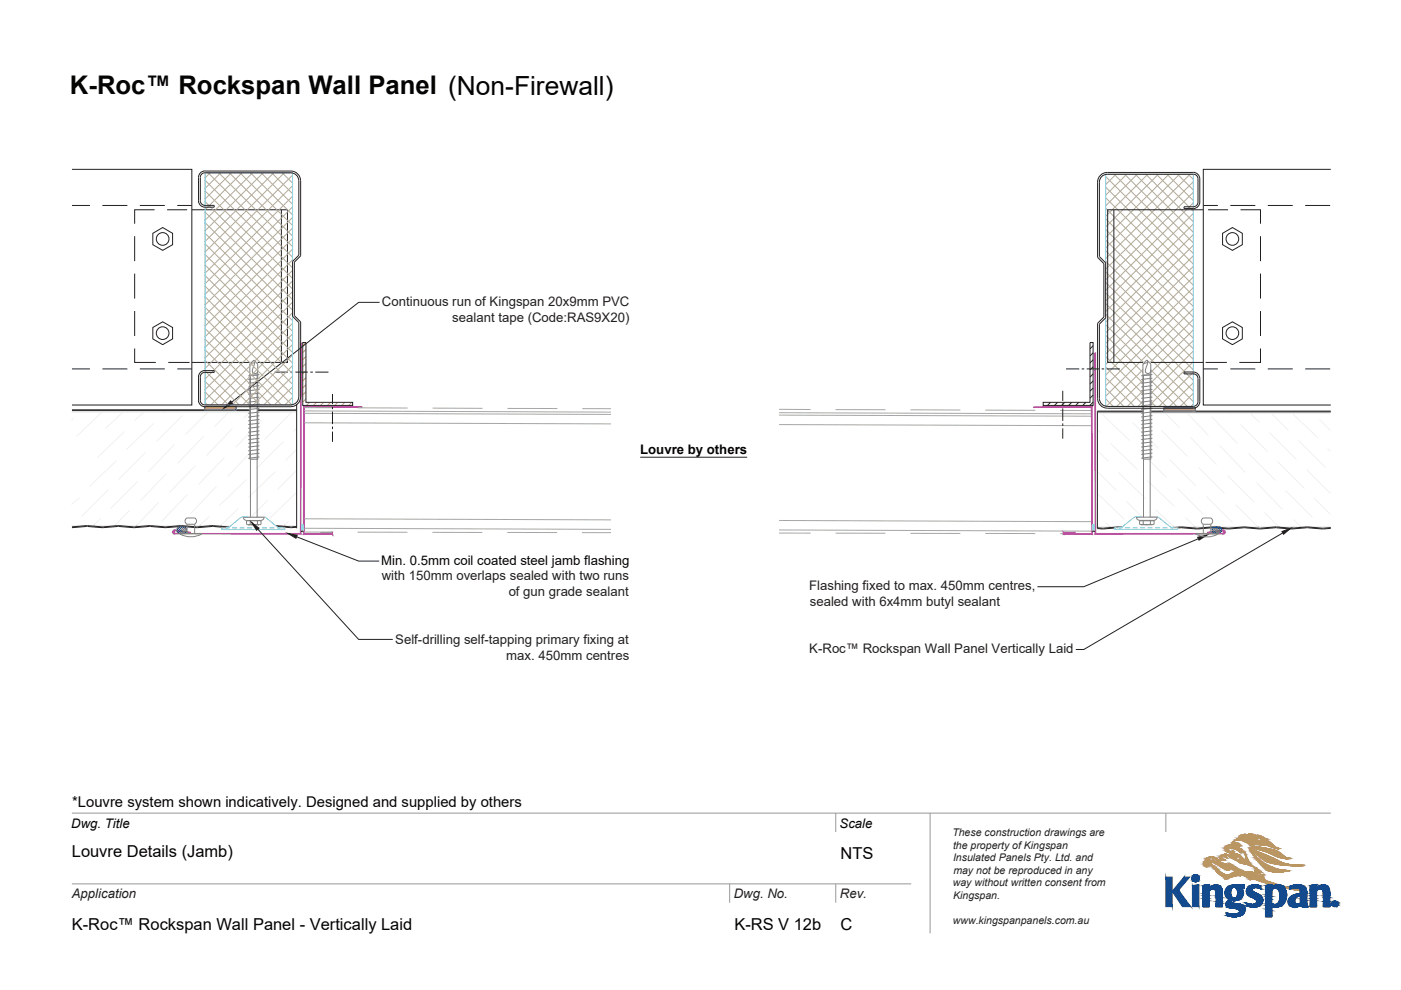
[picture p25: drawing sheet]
<svg xmlns="http://www.w3.org/2000/svg" width="297mm" height="210mm" viewBox="0 0 297 210" stroke-linecap="round" stroke-linejoin="round" font-family="sans-serif">
<defs><g id="words">
<text font-size="5.4" fill="#040503" x="14.8" y="19.9">K-Roc™ Rockspan Wall Panel (Non-Firewall)</text>
<g font-size="3.5" fill="#040503">
<text x="15.2" y="181.7">Louvre Details (Jamb)</text>
<text x="178.2" y="182.2">NTS</text>
<text x="15.2" y="197.2">K-Roc™ Rockspan Wall Panel - Vertically Laid</text>
<text x="155.7" y="197.2">K-RS V 12b</text>
<text x="178.2" y="197.2">C</text>
</g>
<text font-size="3.1" fill="#040503" x="15.3" y="171.1">*Louvre system shown indicatively. Designed and supplied by others</text>
<g font-size="2.8" fill="#231f20">
<text x="81" y="64.9">Continuous run of Kingspan 20x9mm PVC</text>
<text x="95.9" y="68.2">sealant tape (Code:RAS9X20)</text>
<text x="80.9" y="123.1">with 150mm overlaps sealed with two runs</text>
<text x="171.5" y="125.2">Flashing fixed to max. 450mm centres,</text>
<text x="107.8" y="126.5">of gun grade sealant</text>
<text x="171.7" y="128.5">sealed with 6x4mm butyl sealant</text>
<text x="83.8" y="136.6">Self-drilling self-tapping primary fixing at</text>
<text x="107.3" y="140">max. 450mm centres</text>
<text x="171.6" y="138.5">K-Roc™ Rockspan Wall Panel Vertically Laid</text>
<text x="15.2" y="190.5">Application</text>
<text x="155.6" y="190.5">Dwg. No.</text>
<text x="178.1" y="190.5">Rev.</text>
</g>
<g font-size="2.8" fill="#040503">
<text x="135.7" y="96.4">Louvre by others</text>
<text x="80.8" y="119.7">Min. 0.5mm coil coated steel jamb flashing</text>
<text x="15.1" y="175.5">Dwg. Title</text>
<text x="178" y="175.6">Scale</text>
</g>
<g font-size="2.2" fill="#231f20">
<text x="201.9" y="177.3">These construction drawings are</text>
<text x="202.1" y="180">the property of Kingspan</text>
<text x="202.1" y="182.6">Insulated Panels Pty. Ltd. and</text>
<text x="202.1" y="185.3">may not be reproduced in any</text>
<text x="202" y="188">way without written consent from</text>
<text x="202.1" y="190.7">Kingspan.</text>
<text x="202" y="196">www.kingspanpanels.com.au</text>
</g>
</g></defs>
<g fill="#c6c5c5">
<path d="M279.9 89l2.2 2.3z"/>
<path d="M274.1 87.7l5.2 5.2z"/>
<path d="M281.6 95.1l.5 .6z"/>
<path d="M269.6 87.7l3.5 3.5z"/>
<path d="M275.4 93.5l5.6 5.6z"/>
<path d="M265.1 87.7l1.9 1.8z"/>
<path d="M269.2 91.8l5.6 5.6z"/>
<path d="M277.1 99.6l5 5.1z"/>
<path d="M260.6 87.7l.2 .2z"/>
<path d="M263 90.1l5.6 5.6z"/>
<path d="M270.9 98l5.6 5.6z"/>
<path d="M278.7 105.8l3.4 3.4z"/>
<path d="M256.9 88.4l5.6 5.6z"/>
<path d="M264.7 96.3l5.6 5.6z"/>
<path d="M272.6 104.1l5.6 5.6z"/>
<path d="M251.7 87.7l4.6 4.6z"/>
<path d="M258.6 94.6l5.6 5.6z"/>
<path d="M266.4 102.4l5.6 5.6z"/>
<path d="M274.3 110.3l1.3 1.4z"/>
<path d="M247.2 87.7l2.9 2.9z"/>
<path d="M252.4 92.9l5.6 5.6z"/>
<path d="M260.2 100.8l5.6 5.6z"/>
<path d="M268.1 108.6l3.1 3.1z"/>
<path d="M242.7 87.7l1.2 1.3z"/>
<path d="M246.2 91.2l5.6 5.6z"/>
<path d="M254.1 99.1l5.6 5.6z"/>
<path d="M261.9 106.9l4.8 4.8z"/>
<path d="M240 89.5l5.6 5.6z"/>
<path d="M247.9 97.4l5.6 5.6z"/>
<path d="M255.7 105.3l5.6 5.6z"/>
<path d="M233.9 87.9l5.6 5.6z"/>
<path d="M241.7 95.7l5.6 5.6z"/>
<path d="M249.6 103.6l5.6 5.6z"/>
<path d="M257.4 111.4l.3 .3z"/>
<path d="M232.6 91.1l.7 .7z"/>
<path d="M235.5 94l5.7 5.6z"/>
<path d="M243.4 101.9l5.6 5.6z"/>
<path d="M251.2 109.7l2 2z"/>
<path d="M232.6 95.6l2.4 2.4z"/>
<path d="M237.2 100.2l5.6 5.6z"/>
<path d="M245.1 108l3.6 3.7z"/>
<path d="M232.6 100.1l4.1 4z"/>
<path d="M238.9 106.4l5.3 5.3z"/>
<path d="M232.7 104.7l5.6 5.6z"/>
<path d="M234.4 110.9l.8 .8z"/>
<circle cx="278.7" cy="87.9" r=".01"/>
</g>
<path d="M232.6 87.7h49.5" fill="none" stroke="#c6c5c5" stroke-width=".21"/>
<path d="M275.6 111.7h6.5zM271.2 111.7h4.4zM266.7 111.7h4.5zM257.7 111.7h9z" fill="#c6c5c5"/>
<path d="M253.2 111.7h4.5zM248.7 111.7h4.5zM244.2 111.7h4.5zM235.2 111.7h9zM232.6 111.7h2.6z" fill="#c6c5c5"/>
<g fill="none" stroke="#231f20" stroke-width=".21">
<path d="M232.6 87.4h49.5M232.6 87.2h49.5M232.6 112.1l1.1 .1M233.7 112.2h.2M237 111.9l3.5 .3 3.2-.3M237 111.8l-3.1 .2-1.3-.1M237 111.9l-3.1 .3M237.3 111.8h-.3M237.3 111.8l3.2 .2 3.2-.2M243.7 111.9l3.4 .3 3.5-.3M243.9 111.8h-.2M243.9 111.8l3.2 .2 3.2-.2"/>
<path d="M250.6 111.8h-.3M250.6 111.8l3.2 .2 3.2-.2M257.2 111.9l-3.3 .3-3.3-.3M257.3 111.8h-.3M257.3 111.9l3.3 .3M257.3 111.8l3.2 .2 3.2-.2M263.7 111.9l3.3 .3M263.7 111.9l-3.1 .3M263.9 111.8h-.2M263.9 111.8l3.2 .2 3.2-.2M270.3 111.9l3.5 .3 3.4-.3M270.4 111.9l-3.4 .3"/>
<path d="M270.6 111.8h-.3M270.6 111.8l3.2 .2 3.2-.2M277.3 111.8h-.3M277.3 111.9l3.1 .3 1.7-.1M277.3 111.8l3.1 .2 1.7-.1"/>
</g>
<g fill="#c6c5c5">
<path d="M15.7 88.7l-.4 .4z"/>
<path d="M16.3 92.6l5.1-5.2z"/>
<path d="M25.9 87.4l-3.5 3.5z"/>
<path d="M20.2 93.2l-4.9 4.9z"/>
<path d="M28.6 89.3l1.8-1.9z"/>
<path d="M26.3 91.5l-5.6 5.6z"/>
<path d="M15.3 102.6l3.2-3.2z"/>
<path d="M34.9 87.4l-.1 .2z"/>
<path d="M32.5 89.8l-5.6 5.6z"/>
<path d="M24.7 97.7l-5.7 5.6z"/>
<path d="M16.8 105.5l-1.5 1.6z"/>
<path d="M33.1 93.7l5.6-5.6z"/>
<path d="M30.8 96l-5.6 5.6z"/>
<path d="M23 103.9l-5.6 5.6z"/>
<path d="M43.9 87.4l-4.6 4.7z"/>
<path d="M37 94.3l-5.6 5.6z"/>
<path d="M23.5 107.8l5.7-5.6z"/>
<path d="M21.3 110l-1.4 1.4z"/>
<path d="M45.4 90.4l3-3z"/>
<path d="M43.2 92.6l-5.6 5.6z"/>
<path d="M35.3 100.5l-5.6 5.6z"/>
<path d="M27.5 108.3l-3.1 3.1z"/>
<path d="M52.9 87.4l-1.3 1.3z"/>
<path d="M43.7 96.6l5.7-5.7z"/>
<path d="M41.5 98.8l-5.6 5.6z"/>
<path d="M33.6 106.6l-4.7 4.8z"/>
<path d="M49.9 94.9l5.6-5.6z"/>
<path d="M42.1 102.7l5.6-5.6z"/>
<path d="M39.8 105l-5.6 5.6z"/>
<path d="M56.1 93.2l5.6-5.6z"/>
<path d="M53.8 95.4l-5.6 5.6z"/>
<path d="M46 103.3l-5.6 5.6z"/>
<path d="M38.1 111.2l-.2 .2z"/>
<path d="M62.3 91.5l.6-.6z"/>
<path d="M60 93.7l-5.6 5.7z"/>
<path d="M52.2 101.6l-5.6 5.6z"/>
<path d="M44.3 109.5l-2 1.9z"/>
<path d="M60.6 97.7l2.3-2.3z"/>
<path d="M58.3 99.9l-5.6 5.6z"/>
<path d="M50.5 107.8l-3.7 3.6z"/>
<path d="M62.9 99.9l-4 4z"/>
<path d="M56.7 106.1l-5.4 5.3z"/>
<path d="M57.2 110l5.6-5.6z"/>
<path d="M61.1 110.6l-.8 .8z"/>
</g>
<path d="M15.3 87.4h47.6" fill="none" stroke="#c6c5c5" stroke-width=".21"/>
<path d="M60.3 111.4h2.6zM51.3 111.4h9zM46.8 111.4h4.5zM42.3 111.4h4.5zM37.9 111.4h4.4zM28.9 111.4h9zM24.4 111.4h4.5zM19.9 111.4h4.5zM15.3 111.4h4.6z" fill="#c6c5c5"/>
<g fill="none" stroke="#231f20" stroke-width=".21">
<path d="M15.3 86.9h47.6M15.3 87.1h47.6M18.3 111.6h.2M18.3 111.7l-3 .2M18.5 111.7l3.2 .2 3.3-.2M24.9 111.5h.3M24.9 111.6h.3M25 111.5l-3.3 .2-3.4-.2-3 .2M25.2 111.7l3.3 .2M31.6 111.5h.3M31.6 111.6h.3M31.6 111.5l-3.2 .2-3.2-.2"/>
<path d="M31.6 111.7l-3.1 .2M31.9 111.7l3.1 .2M38.3 111.6h.2M38.3 111.7l-3.4 .2M38.5 111.7l3.2 .2 3.3-.2M44.9 111.6h.3M45.2 111.7l3.2 .2 3.2-.2M51.6 111.5h.3M51.6 111.6h.3M51.6 111.5l-3.2 .2-3.3-.2-3.2 .2-3.4-.2-3.3 .2-3.3-.2M51.9 111.7l3.2 .2 3.2-.2M58.3 111.5l3.4 .2h1.2"/>
<path d="M58.3 111.6h.2M58.3 111.5l-3.2 .2-3.2-.2M58.5 111.7l3.2 .2 1.2-.1"/>
<circle cx="34.5" cy="50.7" r="1.34"/>
<circle cx="261.3" cy="50.7" r="1.34"/>
<circle cx="34.5" cy="70.7" r="1.34"/>
<circle cx="261.3" cy="70.7" r="1.34"/>
</g>
<g fill="none" stroke="#b3ab95" stroke-width=".21">
<path d="M234.4 39.7l18.6 18.5M234.4 37.4l18.6 18.6M236.2 37l16.8 16.8M236.6 37l-2.2 2.1M238.4 37l14.6 14.5M238.9 37l-4.5 4.4M240.7 37l12.3 12.3M241.1 37l-6.7 6.6M242.9 37l10.1 10M243.4 37l-9 8.9M245.2 37l7.8 7.8M245.6 37l-11.2 11.1"/>
<path d="M247.4 37l5.6 5.5M247.8 37l-13.4 13.4M249.7 37l3.3 3.3M250.1 37l-15.7 15.6M251.9 37l1.1 1.1M252.3 37l-17.9 17.9M253 38.5l-18.6 18.6M234.4 59.9l18.6 18.6M234.4 57.7l18.6 18.5M234.4 55.4l18.6 18.6M234.4 53.2l18.6 18.5M234.4 50.9l18.6 18.6"/>
<path d="M234.4 48.7l18.6 18.5M234.4 46.4l18.6 18.6M234.4 44.2l18.6 18.6M234.4 41.9l18.6 18.6M253 40.8l-18.6 18.5M253 43l-18.6 18.6M253 45.3l-18.6 18.5M253 47.5l-18.6 18.6M253 49.8l-18.6 18.5M253 52l-18.6 18.6M253 54.2l-18.6 18.6M253 56.5l-18.6 18.6"/>
<path d="M253 58.8l-18.6 18.5M234.4 77.8l8.4 8.4M234.4 75.6l10.6 10.6M234.4 66.6l18.6 18.6M234.4 64.4l18.6 18.5M234.4 62.1l18.6 18.6M234.4 73.4l12.9 12.8M234.4 71.1l15.1 15.1M234.4 68.9l17.4 17.3M253 67.7l-18.4 18.5M253 70l-16.2 16.2M253 61l-18.6 18.6"/>
<path d="M253 63.2l-18.6 18.6M253 65.5l-18.6 18.5M253 72.2l-14 14M253 74.5l-11.7 11.7M253 76.7l-9.5 9.5M253 78.9l-7.3 7.3M234.4 82.4l3.9 3.8M234.4 80.1l6.1 6.1M234.4 84.6l1.6 1.6M253 81.2l-5 5M253 83.4l-2.7 2.8M253 85.7l-.5 .5"/>
</g>
<path d="M234.5 37h18.3l.2 .1v48.9l-.2 .2h-18.2l-.2-.2z" fill="none" stroke="#6dccdc" stroke-width=".21"/>
<path d="M232.2 74.9l.1 38.2zM232.2 74.9v38.4zM232.2 113.3l27.1-.2zM232.2 113.3l27.1-.2z" fill="#b9519f"/>
<path d="M232.2 74.9l.1 38.2zM232.2 74.9v38.4zM232.2 113.3l27.1-.2z" fill="none" stroke="#b9519f" stroke-width=".21"/>
<path d="M259.3 113.1l.2 .1zM259.3 113.1l.2 .1zM259.4 113.1h.2zM259.4 113.1h.2zM259.5 113.1l.2-.1zM259.6 113l-.1 .1zM259.6 113l.1-.2zM259.7 112.7l-.1 .1zM259.6 112.7v.1zM259.6 112.6v.1zM259.5 112.6l.1 .1zM259.4 112.5l.1 .1zM259.4 112.5l.1 .1zM259.3 112.5l.1 .1zM259.3 112.5l.1 .1z" fill="#b9519f"/>
<path d="M259.3 112.5l.1 .1zM259.3 113.1l.2 .1zM259.4 112.5l.1 .1zM259.4 113.1h.2zM259.5 112.6l.1 .1zM259.5 113.1l.2-.1zM259.6 112.6v.1zM259.6 112.7v.1zM259.6 113l.1-.2zM259.6 113h.1M259.6 113l-.1 .1zM259.7 112.7l-.1 .1z" fill="none" stroke="#b9519f" stroke-width=".21"/>
<path d="M256 113l3.3-.5zM256 112.9l3.3-.4-3.3 .5z" fill="#b9519f"/>
<path d="M256 112.9l3.3-.4-3.3 .5zM256 113l3.3-.5z" fill="none" stroke="#b9519f" stroke-width=".21"/>
<path d="M63.7 72.7v40.4zM63.8 72.7v40.5zM37.1 113.1l26.7 .1zM37.1 113.1l26.7 .1z" fill="#b9519f"/>
<path d="M63.7 72.7v40.4zM63.8 72.7v40.5zM37.1 113.1l26.7 .1z" fill="none" stroke="#b9519f" stroke-width=".21"/>
<path d="M36.9 113.2l.2-.1zM37 113.1h.1zM36.8 113.1h.2zM36.9 113l.1 .1h-.2zM36.7 113l.1 .1 .1-.1zM36.7 113h.2zM36.7 112.8l.1 .2zM36.7 112.8l.1 .2zM36.7 112.7l.1 .1zM36.7 112.7l.1 .1zM36.8 112.6v.1zM36.8 112.6v.1zM36.8 112.6l.2-.1zM37 112.5l-.1 .1zM37 112.5h.1zM37 112.6l.1-.1z" fill="#b9519f"/>
<path d="M36.7 112.8l.1 .2zM36.7 113h.2zM36.7 113h.2l-.1 .1zM36.7 112.7l.1 .1zM36.8 113.1h.2zM36.8 112.6v.1zM36.8 112.6l.2-.1zM36.9 113.2l.2-.1zM37 113.1h.1zM37 112.5l-.1 .1zM37 112.5h.1zM37 112.6l.1-.1z" fill="none" stroke="#b9519f" stroke-width=".21"/>
<path d="M37.1 112.5l3.3 .5-3.3-.4zM37.1 112.5l3.3 .5z" fill="#b9519f"/>
<path d="M37.1 112.5l3.3 .5zM37.1 112.5l3.3 .5-3.3-.4z" fill="none" stroke="#b9519f" stroke-width=".21"/>
<path d="M62.9 85.7v26.3M232.7 87.3v24.7" fill="none" stroke="#231f20" stroke-width=".21"/>
<path d="M64.5 86.4h12.3v-.1zM64.4 86.2l12.4 .1-12.3 .1zM64.4 86.2l.1 27v-26.8zM64.4 86.2l.1 27-.2 .1zM64.3 113.3l6-.1h-5.8zM64.3 113.3l6-.1 .2 .2zM70.3 113.1l.2 .3zM70.5 112.9v.5l-.2-.3zM68 113l2.3 .1 .2-.2zM68 112.9h2.5l-2.5 .1z" fill="#b9519f"/>
<path d="M64.4 86.2l.1 27-.2 .1zM64.4 86.2l.1 .2v26.8zM64.4 86.2l12.4 .1-12.3 .1zM64.5 86.4l12.3-.1v.1zM64.3 113.3l.2-.1h5.8zM64.3 113.3l6-.1 .2 .2zM68 112.9h2.5l-2.5 .1zM68 113l2.5-.1-.2 .2zM70.3 113.1l.2 .3zM70.5 112.9v.5l-.2-.3z" fill="none" stroke="#b9519f" stroke-width=".21"/>
<path d="M63.9 111.5h.5M63.9 111.8h.5M63.9 112.1h.5M63.9 112.4h.5M63.9 112.7h.1M63.9 111.3h.5M64 111.3v1.4M64.3 112.7h.1M64.3 111.3v1.4" fill="none" stroke="#6dccdc" stroke-width=".21"/>
<g fill="none" stroke="#a6a5a5" stroke-width=".21">
<path d="M64.5 89.7l65 .2M64.5 87.2l65 .2M64.5 87.7l65 .2M64.5 86.5h6.1M75.8 86.5h10.6M91.7 86.6h10.6M107.6 86.6h10.6M123.5 86.7h6M165.2 86.8l6.7 .1M165.2 87.5l66.3 .3M165.2 88l66.3 .3M165.2 90.1l66.3 .2"/>
<path d="M177.2 86.9h10.5M193 86.9l10.6 .1M208.9 87h10.6M224.8 87.1h6.7M64.4 112.8l6.1 .1M64.4 112l65.1 .3M64.4 110l65.1 .3M75.8 112.9h10.6M91.7 112.9h10.6M107.6 112.9l10.5 .1M123.4 113h6.1M165.2 113.1h6.7"/>
<path d="M165.2 112.4l66.4 .3M165.2 110.4l66.3 .2M177.2 113.1h10.5M193 113.1h10.6M208.9 113.1l10.6 .1M224.8 113.2h6.7"/>
</g>
<path d="M64.2 72.7h.7v12.6h9.9v.7h-10.6zM64.3 112.8l-.2-.1-.3 .1" fill="none" stroke="#231f20" stroke-width=".21"/>
<g fill="none" stroke="#dea46c" stroke-width=".21">
<path d="M64.8 72.7l-.6 .6M64.9 74.1l-.7 .7M64.9 75.6l-.7 .7M64.9 77.1l-.7 .7M64.9 78.6l-.7 .7M64.9 80.1l-.7 .7M64.9 81.6l-.7 .7M64.9 83.1l-.7 .7M64.9 84.6l-.7 .7M65.6 85.3l-.7 .7M67.1 85.3l-.6 .7M68.6 85.3l-.6 .7"/>
<path d="M70.1 85.3l-.7 .7M71.6 85.3l-.7 .7M73.1 85.3l-.7 .7M74.6 85.3l-.7 .7"/>
</g>
<path d="M219.2 86.3v.1l12.3-.2zM219.2 86.4l12.3-.2-.1 .2zM231.5 86.2l-.1 .2 .2 26.9zM231.4 86.4l.2 26.9-.1-.1zM225.5 113.4l6.1-.1-.1-.1zM225.5 113.4l.1-.2h5.9zM225.5 112.9v.5l.1-.2zM225.5 112.9l.1 .3zM225.5 112.9l.1 .2 2.3-.2zM225.6 113.1l2.3-.2v.1z" fill="#b9519f"/>
<path d="M219.2 86.3l12.3-.1-12.3 .2zM219.2 86.4l12.3-.2-.1 .2zM231.4 86.4l.1-.2 .1 27.1zM231.4 86.4l.2 26.9-.1-.1zM225.5 113.4l6-.2 .1 .1zM225.5 112.9l.1 .3-.1 .2zM225.5 112.9h2.4l-2.3 .2zM225.5 112.9l.1 .3zM225.6 113.2h5.9l-6 .2zM225.6 113.1l2.3-.2v.1z" fill="none" stroke="#b9519f" stroke-width=".21"/>
<path d="M231.5 111.3h.6M231.5 111.6l.6 .1M231.5 112h.6M231.5 112.3h.6M231.5 112.6h.6M231.6 111.3v1.4M231.9 111.3v1.4" fill="none" stroke="#6dccdc" stroke-width=".21"/>
<g fill="none" stroke="#231f20" stroke-width=".21">
<path d="M15.3 35.9h25.4v50h-25.4M282.1 35.9h-27v50h27M15.3 43.6h3.8M21.7 43.6h5.3M28.5 50.1v5.3M28.5 58v5.3M29.6 43.6h5.3M32.4 49.5l2.1-1.2 2.1 1.2v2.4l-2.1 1.2-2.1-1.2zM32.8 44.5h-4.3v3M35.4 44.5h4.3M37.6 43.6h3.1M40.7 44.5h20.2v32.4h-20.2"/>
<path d="M59.7 44.5v32.4M236.2 44.5v32.4M255.1 44.5h-20.3v32.4h20.3M255.1 43.6h3.1M256.1 44.5h4.3M259.2 49.5l2.1-1.2 2.1 1.2v2.4l-2.1 1.2-2.1-1.2zM260.9 43.6h5.2M263 44.5h4.2v3M267.2 50.1v5.3M267.2 58v5.3M268.8 43.6h5.3M276.7 43.6h5.3"/>
<path d="M15.3 78.2h3.8M21.7 78.2h5.3M28.5 66v5.3M28.5 73.9v3h4.5M29.6 78.2h5.3M32.4 69.5l2.1-1.2 2.1 1.2v2.4l-2.1 1.2-2.1-1.2zM35.7 76.9h4.5M37.6 78.2h3.1M58.2 78.9h2.8M61.6 78.9h.5M62.6 78.9h2.7M65.8 78.9h.5"/>
<path d="M66.9 78.9h2.7M226 78.2h2.8M229.3 78.2h.6M230.4 78.2h2.6M231.1 72.7h.7v13.3h-10.6v-.7h9.9zM231.8 73.3l-.7 .7M231.8 74.8l-.7 .7M231.8 76.3l-.7 .7M231.8 77.8l-.7 .7M231.8 79.3l-.7 .7M233.6 78.2h.5M234.6 78.2h2.8"/>
<path d="M255.1 78.2h3.1M255.6 76.9h4.5M259.2 69.5l2.1-1.2 2.1 1.2v2.4l-2.1 1.2-2.1-1.2zM260.9 78.2h5.2M267.2 73.9v3h-4.4M267.2 66v5.3M268.8 78.2h5.3M276.7 78.2h5.3M70.5 83.6v2.1M70.5 86.2v.6M70.5 87.3v2.7M70.5 90.5v.5"/>
<path d="M70.5 91.5v2.2M135.7 97h22.7M221.2 85.3v.1M222.7 85.3l-.6 .7M224.2 85.3l-.6 .7M225.3 82.9v2.1M225.3 85.6v.5M225.3 86.6v2.7M225.3 89.8v.5M225.3 90.9v2.1M225.7 85.3l-.6 .7M227.2 85.3l-.6 .7"/>
<path d="M228.7 85.3l-.6 .7M230.2 85.3l-.6 .7M231.8 80.8l-.7 .7M231.8 82.3l-.7 .7M231.8 83.8l-.7 .7M231.8 85.3l-.7 .7M231.6 112.8l.3-.1 .2 .1"/>
</g>
<path d="M51.3 109.8h4.8zM51.3 109.8l4.5-.1zM51.3 109.8l2.4-.1z" fill="#fff"/>
<path d="M51.3 109.8h4.8zM51.3 109.8l2.4-.1zM51.3 109.8l4.5-.1z" fill="none" stroke="#fff" stroke-width=".21"/>
<path d="M48.4 112l11 .1zM48.4 112l10.3-.2 .3 .2zM48.4 112l10.3-.2h-10zM48.7 111.8l8.9-.9 1.1 .9zM48.7 111.8l8.9-.9h-7.8zM49.8 110.9l6.6-1 1.2 1zM49.8 110.9l6.6-1h-5.4zM51 109.9l5.1-.1 .3 .1zM51 109.9l5.1-.1h-4.8z" fill="#fff"/>
<path d="M48.4 112l.3-.2h10zM48.4 112l10.3-.2 .3 .2zM48.4 112l11 .1zM48.7 111.8l8.9-.9 1.1 .9zM48.7 111.8l1.1-.9h7.8zM49.8 110.9l1.2-1h5.4zM49.8 110.9l6.6-1 1.2 1zM51 109.9l.3-.1h4.8zM51 109.9l5.1-.1 .3 .1z" fill="none" stroke="#fff" stroke-width=".21"/>
<path d="M48 112.1h11.4z" fill="#fff"/>
<path d="M48 112.1h11.4z" fill="none" stroke="#fff" stroke-width=".21"/>
<path d="M47 112.2l1-.1 12.4 .1zM47 112.1v.1l1-.1z" fill="#fff"/>
<path d="M47 112.1h1l-1 .1zM47 112.2l1-.1 12.4 .1z" fill="none" stroke="#fff" stroke-width=".21"/>
<path d="M59.4 112.1h1v.1zM48 112.1l12.4 .1-1-.1z" fill="#fff"/>
<path d="M47 112.2h13.4M48 112.1h11.4l1 .1zM51.4 109.7h4.6M53.7 109.7h-2.3h4.4M59.4 112.1h1v.1z" fill="none" stroke="#fff" stroke-width=".21"/>
<path d="M52.7 109.7h.5M53.4 109.7h.6M54.2 109.7h.5" fill="none" stroke="#6dccdc" stroke-width=".21"/>
<path d="M48.4 112h10.8zM48.4 112h10.6zM48.4 112l10.5-.1zM48.5 111.9h10.4zM48.5 111.9l10.2-.1zM48.7 111.8l8.9-.9 1.1 .9zM48.7 111.8l8.9-.9h-7.8zM49.8 110.9l6.6-1 1.2 1zM49.8 110.9l6.6-1h-5.4zM51 109.9h5.4zM51 109.9l5.3-.1zM51.1 109.8h5.2zM51.1 109.8h5zM51.3 109.8h4.8zM51.3 109.8l4.7-.1z" fill="#fff"/>
<g fill="none" stroke="#fff" stroke-width=".21">
<path d="M48.4 112h10.8zM48.4 112l10.5-.1zM48.4 112h10.6zM48.5 111.9h10.4zM48.5 111.9l10.2-.1zM48.7 111.8l8.9-.9 1.1 .9zM48.7 111.8l1.1-.9h7.8zM49.8 110.9l1.2-1h5.4zM49.8 110.9l6.6-1 1.2 1zM51 109.9l5.3-.1zM51 109.9h5.4zM51.1 109.8h5z"/>
<path d="M51.1 109.8h5.2zM51.3 109.8h4.8zM51.3 109.8l4.7-.1z"/>
</g>
<path d="M48.2 112h11z" fill="#fff"/>
<path d="M48.2 112h11zM48.2 112l11.2 .1h-11.4" fill="none" stroke="#fff" stroke-width=".21"/>
<path d="M47 112.2l1-.1 12.4 .1zM47 112.1v.1l1-.1z" fill="#fff"/>
<path d="M47 112.1h1l-1 .1zM47 112.2l1-.1 12.4 .1z" fill="none" stroke="#fff" stroke-width=".21"/>
<path d="M59.4 112.1h1v.1zM48 112.1l12.4 .1-1-.1z" fill="#fff"/>
<path d="M47 112.2h13.4M48 112.1h11.4l1 .1zM59.4 112.1h1v.1z" fill="none" stroke="#fff" stroke-width=".21"/>
<g fill="none" stroke="#6dccdc" stroke-width=".21">
<path d="M48 112h-1v.3h13.4v-.3h-1M48 112h.7M49.2 112h1.1M50.8 112h1M50.9 109.9l-2.3 1.9-.6 .2M51.5 109.6l-.6 .3M51.6 109.7h1.1M52.4 112h1M54 112h1M54.7 109.7h1.1M55.6 112h1M55.8 109.6l.7 .3 2.2 1.8 .7 .3"/>
<path d="M57.1 112h1.1M58.7 112h.7"/>
</g>
<path d="M53.8 76.3l-.7 .7h1.4zM53.1 77h1.4l-1.4 19.9z" fill="#fff"/>
<path d="M53.1 77h1.4l-1.4 19.9zM53.8 76.3l.7 .7h-1.4zM53.1 96.9h1.4" fill="none" stroke="#fff" stroke-width=".21"/>
<path d="M54.5 77v19.9h-1.4z" fill="#fff"/>
<path d="M54.5 77v19.9h-1.4zM54.5 109.7h1.5" fill="none" stroke="#fff" stroke-width=".21"/>
<g fill="none" stroke="#808180" stroke-width=".21">
<path d="M53 79.6h1.6M53.1 79.6v30.1M53.8 76.4a.92 .92 0 0 1 0 1.2l-.3 1.2a.58 .58 0 0 0 .7 .4 .58 .58 0 0 0 .4-.7M53.8 76.4l-.8 .8M53.8 76.4l.8 .8v20.2h-1.6v-20.2M54 76.9l-1 .3M54.5 79.6v30.1M55 79.5l-2.4 .2M55 86.6l-2.4 .3M55 85.8l-2.4 .3M55 85l-2.4 .3M55 84.2l-2.4 .3"/>
<path d="M55 83.4l-2.4 .3M55 82.6l-2.4 .3M55 81.8l-2.4 .3M55 81l-2.4 .3M55 80.2l-2.4 .3M55 93.8l-2.4 .2M55 93l-2.4 .3M55 92.2l-2.4 .3M55 91.4l-2.4 .3M55 90.5l-2.4 .3M55 89.8l-2.4 .2M55 89l-2.4 .3"/>
<path d="M55 88.2l-2.4 .3M55 87.4l-2.4 .3M55 96.9l-2.4 .3M55 96.1l-2.4 .3M55 95.3l-2.4 .3M55 94.5l-2.4 .3M51.6 109.7a.67 .67 0 0 0 .7 .7M51.6 109.7h4.4M52.3 110.4h3v.8l-2.8 .1-.2-.1zM52.3 110.5h3M52.6 111.3h2.3M53.1 110.5v.7"/>
<path d="M54.6 110.5v.7M56 109.7a.67 .67 0 0 1-.7 .7"/>
</g>
<path d="M240.6 109.8h4.9zM240.6 109.8l4.6-.1zM240.6 109.8l2.4-.1z" fill="#fff"/>
<path d="M240.6 109.8l2.4-.1zM240.6 109.8l4.6-.1zM240.6 109.8h4.9z" fill="none" stroke="#fff" stroke-width=".21"/>
<path d="M237.7 112h11zM237.7 112l10.4-.2 .3 .2zM237.7 112l10.4-.2h-10.1zM238 111.8l8.9-.9 1.2 .9zM238 111.8l8.9-.9h-7.7zM239.2 110.9l6.6-1 1.1 1zM239.2 110.9l6.6-1h-5.5zM240.3 109.9l5.2-.1 .3 .1zM240.3 109.9l5.2-.1h-4.9z" fill="#fff"/>
<path d="M237.7 112l10.4-.2 .3 .2zM237.7 112l.3-.2h10.1zM237.7 112h11zM238 111.8l8.9-.9 1.2 .9zM238 111.8l1.2-.9h7.7zM239.2 110.9l6.6-1 1.1 1zM239.2 110.9l1.1-1h5.5zM240.3 109.9l5.2-.1 .3 .1zM240.3 109.9l.3-.1h4.9z" fill="none" stroke="#fff" stroke-width=".21"/>
<path d="M237.4 112h11.3z" fill="#fff"/>
<path d="M237.4 112h11.3z" fill="none" stroke="#fff" stroke-width=".21"/>
<path d="M236.4 112.2l1-.2 12.3 .2zM236.4 112v.2l1-.2z" fill="#fff"/>
<path d="M236.4 112h1l-1 .2zM236.4 112.2l1-.2 12.3 .2z" fill="none" stroke="#fff" stroke-width=".21"/>
<path d="M248.7 112h1v.2zM237.4 112l12.3 .2-1-.2z" fill="#fff"/>
<path d="M236.4 112.2h13.3M237.4 112h11.3l1 .2zM240.8 109.7h4.5M243 109.7h-2.2h4.4M248.7 112h1v.2z" fill="none" stroke="#fff" stroke-width=".21"/>
<path d="M242 109.6h.5M242.8 109.6h.5M243.6 109.6h.4" fill="none" stroke="#6dccdc" stroke-width=".21"/>
<path d="M237.7 112h10.8zM237.7 112h10.7zM237.7 112l10.5-.1zM237.9 111.9h10.3zM237.9 111.9l10.2-.1zM238 111.8l8.9-.9 1.2 .9zM238 111.8l8.9-.9h-7.7zM239.2 110.9l6.6-1 1.1 1zM239.2 110.9l6.6-1h-5.5zM240.3 109.9h5.5zM240.3 109.9l5.3-.1zM240.5 109.8h5.1zM240.5 109.8h5zM240.6 109.8h4.9zM240.6 109.8l4.7-.1z" fill="#fff"/>
<g fill="none" stroke="#fff" stroke-width=".21">
<path d="M237.7 112h10.8zM237.7 112h10.7zM237.7 112l10.5-.1zM237.9 111.9l10.2-.1zM237.9 111.9h10.3zM238 111.8l8.9-.9 1.2 .9zM238 111.8l1.2-.9h7.7zM239.2 110.9l6.6-1 1.1 1zM239.2 110.9l1.1-1h5.5zM240.3 109.9h5.5zM240.3 109.9l5.3-.1zM240.5 109.8h5.1z"/>
<path d="M240.5 109.8h5zM240.6 109.8l4.7-.1zM240.6 109.8h4.9z"/>
</g>
<path d="M237.5 112h11z" fill="#fff"/>
<path d="M237.5 112h11zM237.5 112h11.2h-11.4" fill="none" stroke="#fff" stroke-width=".21"/>
<path d="M236.4 112.2l.9-.2 12.4 .2zM236.4 112v.2l.9-.2z" fill="#fff"/>
<path d="M236.4 112h.9l-.9 .2zM236.4 112.2l.9-.2 12.4 .2z" fill="none" stroke="#fff" stroke-width=".21"/>
<path d="M248.7 112h1v.2zM237.3 112l12.4 .2-1-.2z" fill="#fff"/>
<path d="M236.4 112.2h13.3M237.3 112h11.4l1 .2zM248.7 112h1v.2z" fill="none" stroke="#fff" stroke-width=".21"/>
<g fill="none" stroke="#6dccdc" stroke-width=".21">
<path d="M237.3 112h-.9v.3h13.3v-.3h-1.6M237.3 112h.7M238.6 112h1M240.1 112h1.1M240.3 109.9l-2.3 1.8-.7 .3M241.7 112h1.1M242 109.6h-1.3l-.4 .2M243.3 112h1.1M244 109.6h1.2M244.9 112h1.1M245.2 109.6l.6 .2M245.8 109.9l2.3 1.8"/>
<path d="M246.5 112h1M248.1 111.7l.6 .3"/>
</g>
<path d="M243.2 76.3l-.7 .6h1.3zM242.5 76.9h1.3l-1.3 20z" fill="#fff"/>
<path d="M242.5 76.9l.7-.6 .6 .6zM242.5 76.9h1.3l-1.3 20zM242.4 96.9h1.4" fill="none" stroke="#fff" stroke-width=".21"/>
<path d="M243.8 76.9v20h-1.3z" fill="#fff"/>
<path d="M243.8 76.9v20h-1.3zM243.9 109.7h1.5" fill="none" stroke="#fff" stroke-width=".21"/>
<g fill="none" stroke="#808180" stroke-width=".21">
<path d="M242.3 79.5h1.7M242.4 79.5v30.2M243.1 76.4l.9 .8v20.2h-1.7v-20.2M243.1 76.4l-.8 .8M243.1 76.4a.87 .87 0 0 1 .1 1.1l-.2 .4a.92 .92 0 0 0 0 1.2 .59 .59 0 0 0 .7 .1 .59 .59 0 0 0 .3-.7M243.4 76.9l-1.1 .3M243.9 79.5v30.2M244.3 79.4l-2.3 .3M244.3 86.6l-2.3 .3M244.3 85.8l-2.3 .3M244.3 85l-2.3 .3M244.3 84.2l-2.3 .3"/>
<path d="M244.3 83.4l-2.3 .2M244.3 82.6l-2.3 .3M244.3 81.8l-2.3 .3M244.3 81l-2.3 .3M244.3 80.2l-2.3 .3M244.3 93.7l-2.3 .3M244.3 93l-2.3 .2M244.3 92.2l-2.3 .2M244.3 91.4l-2.3 .3M244.3 90.5l-2.3 .3M244.3 89.7l-2.3 .3M244.3 89l-2.3 .2"/>
<path d="M244.3 88.2l-2.3 .2M244.3 87.4l-2.3 .2M244.3 96.9l-2.3 .3M244.3 96.1l-2.3 .3M244.3 95.3l-2.3 .3M244.3 94.5l-2.3 .3M240.9 109.7a.67 .67 0 0 0 .7 .7M240.9 109.7h4.4M241.6 110.5h3.1M241.6 110.4h3.1M241.6 110.4v.8h.8M241.9 111.3h2.3"/>
<path d="M242.4 111.2h1.5M242.4 110.5v.7M244.7 110.4v.8l-.3 .1-.5-.1v-.7M245.3 109.7a.67 .67 0 0 1-.6 .7"/>
</g>
<path d="M43.4 86.2l6.7 .7h-6.7zM43.4 86.2l6.7 .7v-.7z" fill="#dea46c"/>
<path d="M43.4 86.2l6.7 .7h-6.7zM43.4 86.2h6.7v.7z" fill="none" stroke="#dea46c" stroke-width=".21"/>
<path d="M43.4 86.2h6.7v.7h-6.7z" fill="none" stroke="#3853a3" stroke-width=".21"/>
<path d="M246.8 86.5l6.6 .7h-6.6zM246.8 86.5l6.6 .7v-.7z" fill="#dea46c"/>
<path d="M246.8 86.5l6.6 .7h-6.6zM246.8 86.5h6.6v.7z" fill="none" stroke="#dea46c" stroke-width=".21"/>
<path d="M246.8 86.5h6.6v.7h-6.6z" fill="none" stroke="#3853a3" stroke-width=".21"/>
<path d="M61 113.1l2 .4-.3 .7z" fill="#231f20"/>
<path d="M61 113.1l2 .4-.3 .7zM62.9 113.8l13.1 5.2h4.4" fill="none" stroke="#231f20" stroke-width=".21"/>
<path d="M271.8 112.7l1.9-.7-1.6 1.3z" fill="#231f20"/>
<path d="M271.8 112.7l1.9-.7-1.6 1.3zM272 113l-42.2 24.8h-1.7" fill="none" stroke="#231f20" stroke-width=".21"/>
<path d="M53.3 110.8l1.6 1.2-.5 .5z" fill="#231f20"/>
<path d="M53.3 110.8l1.6 1.2-.5 .5zM54.7 112.2l21.3 23.4h7.3" fill="none" stroke="#231f20" stroke-width=".21"/>
<path d="M253.9 113.9l2-.4-1.7 1.1z" fill="#231f20"/>
<path d="M253.9 113.9l2-.4-1.7 1.1zM254.1 114.3l-24.3 10.1h-9.9" fill="none" stroke="#231f20" stroke-width=".21"/>
<path d="M48.9 85l.4 .6-1.8 .9z" fill="#231f20"/>
<path d="M43.5 36.6a.97 .97 0 0 0-1 1.1v4.9a1.01 1.01 0 0 0 1 1h1.9v.3h-1.9a1.35 1.35 0 0 1-1.4-1.3v-5a1.39 1.39 0 0 1 1.4-1.3h18.2a2.04 2.04 0 0 1 2 2M43.5 36.7h18.2a1.66 1.66 0 0 1 1.6 1.6l.1 15.8-1.4 1.4v11.6l1.4 1.3v15.8a1.7 1.7 0 0 1-1.7 1.7h-18.2a1.01 1.01 0 0 1-1-1M63.7 38.3v16l-1.3 1.3v11.3l1.3 1.4v15.9M254 42.9v-5a.97 .97 0 0 0-1-.9h-18.2a1.66 1.66 0 0 0-1.7 1.6v15.8l1.3 1.4v11.6l-1.3 1.3v15.8a1.7 1.7 0 0 0 1.7 1.7h18.2a1.01 1.01 0 0 0 1-1v-4.9a.97 .97 0 0 0-1-1h-2v-.4h2a1.39 1.39 0 0 1 1.4 1.4v4.9a1.39 1.39 0 0 1-1.4 1.4M254 42.9a1.01 1.01 0 0 1-1 1h-2v.3h2a1.39 1.39 0 0 0 1.4-1.3M254.4 42.9v-5a1.39 1.39 0 0 0-1.4-1.3h-18.2a2.04 2.04 0 0 0-2.1 2v16l1.3 1.3v11.3l-1.3 1.4v15.9a2.04 2.04 0 0 0 2.1 2.1M80.5 64.1h-4.5l-26.9 21.2M42.1 84.9a1.39 1.39 0 0 0 1.4 1.4h18.2M42.1 84.9v-4.9a1.39 1.39 0 0 1 1.4-1.4h1.9v.4h-1.9a.97 .97 0 0 0-1 1v4.9M48.9 85l.4 .6-1.8 .9zM63.7 84.2a2.04 2.04 0 0 1-2 2M234.8 86.6h18.2" fill="none" stroke="#231f20" stroke-width=".21"/>
<g fill="none" stroke="#b3ab95" stroke-width=".21">
<path d="M43.5 38.2l18.5 18.6M44.1 36.7l17.9 17.9M44.5 36.7l-1 1M46.4 36.7l15.6 15.6M46.8 36.7l-3.3 3.3M48.6 36.7l13.4 13.4M49.1 36.7l-5.6 5.5M50.9 36.7l11.1 11.1M51.3 36.7l-7.8 7.8M53.1 36.7l8.9 8.9M53.5 36.7l-10 10M55.4 36.7l6.6 6.6"/>
<path d="M55.8 36.7l-12.3 12.3M57.6 36.7l4.4 4.4M58 36.7l-14.5 14.5M59.8 36.7l2.2 2.1M60.3 36.7l-16.8 16.8M62 39.4l-18.5 18.6M62 37.1l-18.5 18.6M43.5 40.5l18.5 18.6M43.5 42.7l18.5 18.6M43.5 45l18.5 18.5M43.5 47.2l18.5 18.6M43.5 49.5l18.5 18.5"/>
<path d="M43.5 51.7l18.5 18.6M43.5 54l18.5 18.5M43.5 56.2l18.5 18.6M43.5 58.4l18.5 18.6M62 59.6l-18.5 18.6M62 57.3l-18.5 18.6M62 55.1l-18.5 18.6M62 52.9l-18.5 18.5M62 50.6l-18.5 18.6M62 48.4l-18.5 18.5M62 46.1l-18.5 18.6M62 43.9l-18.5 18.5"/>
<path d="M62 41.6l-18.5 18.6M43.5 67.4l18.4 18.5M43.5 60.7l18.5 18.6M43.5 62.9l18.5 18.6M43.5 65.2l18.5 18.5M43.5 69.7l16.2 16.2M43.5 71.9l13.9 14M43.5 74.2l11.7 11.7M43.5 76.4l9.4 9.5M43.5 78.6l7.2 7.3M62 79.8l-6.1 6.1M62 75.3l-10.6 10.6"/>
<path d="M62 77.5l-8.3 8.4M62 73.1l-12.8 12.8M62 68.6l-17.3 17.3M62 66.3l-18.5 18.6M62 64.1l-18.5 18.5M62 61.8l-18.5 18.6M62 70.8l-15 15.1M43.5 80.9l5 5M43.5 85.4l.5 .5M43.5 83.1l2.7 2.8M62 84.3l-1.6 1.6M62 82l-3.8 3.9"/>
</g>
<path d="M43.5 36.7h18.3l.2 .1v48.9l-.1 .2h-18.3l-.1-.2z" fill="none" stroke="#6dccdc" stroke-width=".21"/>
<g fill="none" stroke="#3853a3" stroke-width=".21">
<path d="M37.5 112.6l.3 .4 1.2 .1 .4-.2 .1-.3M38.2 111.8l-.7 .6M38.6 111.8l-1 1M39.1 111.8l-1.3 1.3M39.4 111.9l-1.2 1.2M39.5 112.3l-.2-.5h-1.3a.61 .61 0 0 0-.5 .8M39.5 112.3v.4l-.4 .4M39.5 112.2l-.9 .9M257 112.6l.4 .4M257 112.2l.9 .9M257.1 111.9l1.2 1.2M257.4 111.7l1.3 1.3"/>
<path d="M257.5 111.7a.69 .69 0 0 0-.5 .7 .69 .69 0 0 0 .5 .6l1 .1M257.5 111.7h1M257.9 111.7l1.1 1.1M258.4 111.7l.6 .7M258.5 111.7a.69 .69 0 0 1 .5 .7 .69 .69 0 0 1-.5 .6"/>
</g>
<path d="M38.1 113.2h4.7a4.3 4.3 0 0 1-4.7 0zM39.6 109.8a.75 .75 0 0 0 0 1.4M39.7 109.9h1.6M39.7 111.2h1.6v2M39.7 111.2v2M41.3 109.8a.75 .75 0 0 1 0 1.4M253.6 113.2h4.7a4.4 4.4 0 0 1-4.7 0zM255.1 111.2a.75 .75 0 0 1 0-1.3h1.6a.75 .75 0 0 1 0 1.3M255.1 111.2h1.6M255.1 111.2v2M256.7 111.2v2" fill="none" stroke="#808180" stroke-width=".21"/>
<path d="M15.2 172.5h267M177.2 172.5v4M197.2 172.5v25.5M247.2 172.5v4M15.2 187.5h178M154.7 187.5v4M177.2 187.5v4" fill="none" stroke="#989898" stroke-width=".21"/>
<path d="M264.8 176.9h.3z" fill="#ba9663"/>
<path d="M264.8 176.9h.3z" fill="none" stroke="#ba9663" stroke-width=".21"/>
<path d="M264.8 176.9h.7zM264.7 176.9h.8zM264.7 176.9h.8zM264.7 176.9h.8z" fill="#ba9663"/>
<path d="M264.7 176.9h.8zM264.8 176.9h.7z" fill="none" stroke="#ba9663" stroke-width=".21"/>
<path d="M264.7 176.9l1 .1zM264.6 177h1.1z" fill="#ba9663"/>
<path d="M264.6 177h1.1zM264.7 176.9l1 .1z" fill="none" stroke="#ba9663" stroke-width=".21"/>
<path d="M263.9 177h.1z" fill="#ba9663"/>
<path d="M263.9 177h.1z" fill="none" stroke="#ba9663" stroke-width=".21"/>
<path d="M263.9 177h.2zM263.8 177h.3z" fill="#ba9663"/>
<path d="M263.8 177h.3zM263.9 177h.2z" fill="none" stroke="#ba9663" stroke-width=".21"/>
<path d="M263.8 177h.3zM263.6 177h.5zM263.6 177h.5z" fill="#ba9663"/>
<path d="M263.6 177h.5zM263.8 177h.3z" fill="none" stroke="#ba9663" stroke-width=".21"/>
<path d="M263.6 177h.5z" fill="#ba9663"/>
<path d="M263.6 177h.5z" fill="none" stroke="#ba9663" stroke-width=".21"/>
<path d="M264.6 177h1.3zM264.6 177h1.3z" fill="#ba9663"/>
<path d="M264.6 177h1.3z" fill="none" stroke="#ba9663" stroke-width=".21"/>
<path d="M263.6 177h.5zM263.4 177h.7z" fill="#ba9663"/>
<path d="M263.4 177h.7zM263.6 177h.5z" fill="none" stroke="#ba9663" stroke-width=".21"/>
<path d="M264.6 177h1.4zM264.5 177h1.5z" fill="#ba9663"/>
<path d="M264.5 177h1.5zM264.6 177h1.4z" fill="none" stroke="#ba9663" stroke-width=".21"/>
<path d="M264.5 177h1.5zM264.5 177h1.5z" fill="#ba9663"/>
<path d="M264.5 177h1.5z" fill="none" stroke="#ba9663" stroke-width=".21"/>
<path d="M263.4 177h.7zM263.3 177h.8z" fill="#ba9663"/>
<path d="M263.3 177h.8zM263.4 177h.7z" fill="none" stroke="#ba9663" stroke-width=".21"/>
<path d="M263.3 177h.8zM263.3 177h.8z" fill="#ba9663"/>
<path d="M263.3 177h.8z" fill="none" stroke="#ba9663" stroke-width=".21"/>
<path d="M264.5 177h1.5zM264.5 177h1.5z" fill="#ba9663"/>
<path d="M264.5 177h1.5z" fill="none" stroke="#ba9663" stroke-width=".21"/>
<path d="M265.8 177l.2 .1z" fill="#ba9663"/>
<path d="M265.8 177l.2 .1zM266 177.1h.1" fill="none" stroke="#ba9663" stroke-width=".21"/>
<path d="M265.8 177l.2 .1z" fill="#ba9663"/>
<path d="M265.8 177l.2 .1z" fill="none" stroke="#ba9663" stroke-width=".21"/>
<path d="M264.5 177h1.3zM264.5 177l1.2 .1z" fill="#ba9663"/>
<path d="M264.5 177l1.2 .1zM264.5 177h1.3z" fill="none" stroke="#ba9663" stroke-width=".21"/>
<path d="M264.5 177.1h1.2zM264.4 177.1h1.2z" fill="#ba9663"/>
<path d="M264.4 177.1h1.2zM264.5 177.1h1.2z" fill="none" stroke="#ba9663" stroke-width=".21"/>
<path d="M263.3 177h.8zM263.2 177.1h.8z" fill="#ba9663"/>
<path d="M263.2 177.1h.8zM263.3 177h.8z" fill="none" stroke="#ba9663" stroke-width=".21"/>
<path d="M264.4 177.1h1.2zM264.4 177.1h1.1z" fill="#ba9663"/>
<path d="M264.4 177.1h1.1zM264.4 177.1h1.2z" fill="none" stroke="#ba9663" stroke-width=".21"/>
<path d="M263.2 177.1h.8zM263.1 177.1h.9zM263.1 177.1h.9zM263.1 177.1h.9z" fill="#ba9663"/>
<path d="M263.1 177.1h.9zM263.2 177.1h.8z" fill="none" stroke="#ba9663" stroke-width=".21"/>
<path d="M266.4 177.2h.3z" fill="#ba9663"/>
<path d="M266.4 177.2h.3z" fill="none" stroke="#ba9663" stroke-width=".21"/>
<path d="M264.4 177.1h1.1zM264.3 177.2h1z" fill="#ba9663"/>
<path d="M264.3 177.2h1zM264.4 177.1h1.1z" fill="none" stroke="#ba9663" stroke-width=".21"/>
<path d="M263.1 177.1h.9zM263 177.2h.8z" fill="#ba9663"/>
<path d="M263 177.2h.8zM263.1 177.1h.9z" fill="none" stroke="#ba9663" stroke-width=".21"/>
<path d="M266.4 177.2h.6zM266.2 177.2h.8z" fill="#ba9663"/>
<path d="M266.2 177.2h.8zM266.4 177.2h.6z" fill="none" stroke="#ba9663" stroke-width=".21"/>
<path d="M264.3 177.2h1zM264.2 177.2h1z" fill="#ba9663"/>
<path d="M264.2 177.2h1zM264.3 177.2h1z" fill="none" stroke="#ba9663" stroke-width=".21"/>
<path d="M266.2 177.2h.9zM266.1 177.2h1z" fill="#ba9663"/>
<path d="M266.1 177.2h1zM266.2 177.2h.9z" fill="none" stroke="#ba9663" stroke-width=".21"/>
<path d="M263 177.2h.8zM263 177.2h.8z" fill="#ba9663"/>
<path d="M263 177.2h.8z" fill="none" stroke="#ba9663" stroke-width=".21"/>
<path d="M264.2 177.2h1zM264.2 177.2h1z" fill="#ba9663"/>
<path d="M264.2 177.2h1z" fill="none" stroke="#ba9663" stroke-width=".21"/>
<path d="M264.2 177.2h1zM264.2 177.2l.9 .1z" fill="#ba9663"/>
<path d="M264.2 177.2l.9 .1zM264.2 177.2h1z" fill="none" stroke="#ba9663" stroke-width=".21"/>
<path d="M266.1 177.2l1.2 .1zM265.9 177.3h1.4z" fill="#ba9663"/>
<path d="M265.9 177.3h1.4zM266.1 177.2l1.2 .1z" fill="none" stroke="#ba9663" stroke-width=".21"/>
<path d="M265.9 177.3l1.5 .1zM265.8 177.4h1.6z" fill="#ba9663"/>
<path d="M265.8 177.4h1.6zM265.9 177.3l1.5 .1z" fill="none" stroke="#ba9663" stroke-width=".21"/>
<path d="M265.8 177.4h1.8zM265.7 177.4h1.9z" fill="#ba9663"/>
<path d="M265.7 177.4h1.9zM265.8 177.4h1.8z" fill="none" stroke="#ba9663" stroke-width=".21"/>
<path d="M263 177.2l.5 .2 .3-.2zM263 177.2l.5 .2h-.7z" fill="#ba9663"/>
<path d="M263 177.2h.8l-.3 .2zM263 177.2l.5 .2h-.7z" fill="none" stroke="#ba9663" stroke-width=".21"/>
<path d="M264.1 177.3l.8 .2 .2-.2zM263.9 177.5l.2-.2 .8 .2z" fill="#ba9663"/>
<path d="M263.9 177.5l.2-.2 .8 .2zM264.1 177.3h1l-.2 .2z" fill="none" stroke="#ba9663" stroke-width=".21"/>
<path d="M265.7 177.4l2 .1zM265.6 177.5h2.1z" fill="#ba9663"/>
<path d="M265.6 177.5h2.1zM265.7 177.4l2 .1z" fill="none" stroke="#ba9663" stroke-width=".21"/>
<path d="M263.9 177.5h1zM263.9 177.5h.9z" fill="#ba9663"/>
<path d="M263.9 177.5h.9zM263.9 177.5h1z" fill="none" stroke="#ba9663" stroke-width=".21"/>
<path d="M262.8 177.4h.7zM262.7 177.5h.7z" fill="#ba9663"/>
<path d="M262.7 177.5h.7zM262.8 177.4h.7z" fill="none" stroke="#ba9663" stroke-width=".21"/>
<path d="M262.7 177.5h.7zM262.7 177.5l.7 .1z" fill="#ba9663"/>
<path d="M262.7 177.5h.7zM262.7 177.5l.7 .1z" fill="none" stroke="#ba9663" stroke-width=".21"/>
<path d="M265.6 177.5l2.2 .1zM265.4 177.6h2.4z" fill="#ba9663"/>
<path d="M265.4 177.6h2.4zM265.6 177.5l2.2 .1z" fill="none" stroke="#ba9663" stroke-width=".21"/>
<path d="M265.4 177.6h2.5zM265.3 177.6h2.6z" fill="#ba9663"/>
<path d="M265.3 177.6h2.6zM265.4 177.6h2.5z" fill="none" stroke="#ba9663" stroke-width=".21"/>
<path d="M262.7 177.6h.7zM262.7 177.6l.6 .1h-.7z" fill="#ba9663"/>
<path d="M262.7 177.6h.7zM262.7 177.6l.6 .1h-.7z" fill="none" stroke="#ba9663" stroke-width=".21"/>
<path d="M263.9 177.5l.6 .2 .3-.2zM263.6 177.7l.3-.2 .6 .2z" fill="#ba9663"/>
<path d="M263.6 177.7l.3-.2 .6 .2zM263.9 177.5h.9l-.3 .2z" fill="none" stroke="#ba9663" stroke-width=".21"/>
<path d="M263.6 177.7h.9zM263.6 177.7h.9z" fill="#ba9663"/>
<path d="M263.6 177.7h.9z" fill="none" stroke="#ba9663" stroke-width=".21"/>
<path d="M265.3 177.6l2.7 .1zM265.2 177.7h2.8z" fill="#ba9663"/>
<path d="M265.2 177.7h2.8zM265.3 177.6l2.7 .1z" fill="none" stroke="#ba9663" stroke-width=".21"/>
<path d="M265.2 177.7l2.9 .1zM265.1 177.8h3z" fill="#ba9663"/>
<path d="M265.1 177.8h3zM265.2 177.7l2.9 .1z" fill="none" stroke="#ba9663" stroke-width=".21"/>
<path d="M262.6 177.7h.7zM262.6 177.7l.5 .1h-.6z" fill="#ba9663"/>
<path d="M262.6 177.7h.7zM262.6 177.7l.5 .1h-.6z" fill="none" stroke="#ba9663" stroke-width=".21"/>
<path d="M265.1 177.8h3zM265 177.8h3.1z" fill="#ba9663"/>
<path d="M265 177.8h3.1zM265.1 177.8h3z" fill="none" stroke="#ba9663" stroke-width=".21"/>
<path d="M265 177.8h3.2zM264.9 177.8h3.3z" fill="#ba9663"/>
<path d="M264.9 177.8h3.3zM265 177.8h3.2z" fill="none" stroke="#ba9663" stroke-width=".21"/>
<path d="M267 177.8l1.2 .1zM267 177.8l1.2 .1z" fill="#ba9663"/>
<path d="M267 177.8l1.2 .1z" fill="none" stroke="#ba9663" stroke-width=".21"/>
<path d="M264.9 177.8h2.1zM264.9 177.8l2 .1z" fill="#ba9663"/>
<path d="M264.9 177.8l2 .1zM264.9 177.8h2.1z" fill="none" stroke="#ba9663" stroke-width=".21"/>
<path d="M267.3 177.9h.9zM267.3 177.9h.9z" fill="#ba9663"/>
<path d="M267.3 177.9h.9z" fill="none" stroke="#ba9663" stroke-width=".21"/>
<path d="M263.6 177.7l.6 .2 .3-.2zM263.4 177.9l.2-.2 .6 .2zM263.3 177.9h.9z" fill="#ba9663"/>
<path d="M263.3 177.9h.9zM263.4 177.9l.2-.2 .6 .2zM263.6 177.7h.9l-.3 .2z" fill="none" stroke="#ba9663" stroke-width=".21"/>
<path d="M263.4 177.9h.8z" fill="#ba9663"/>
<path d="M263.4 177.9h.8z" fill="none" stroke="#ba9663" stroke-width=".21"/>
<path d="M264.9 177.9h2zM264.9 177.9h1.8z" fill="#ba9663"/>
<path d="M264.9 177.9h1.8zM264.9 177.9h2z" fill="none" stroke="#ba9663" stroke-width=".21"/>
<path d="M264.9 177.9h1.8zM264.9 177.9h1.8z" fill="#ba9663"/>
<path d="M264.9 177.9h1.8z" fill="none" stroke="#ba9663" stroke-width=".21"/>
<path d="M262.5 177.8h.6zM262.5 177.8l.4 .1h-.5z" fill="#ba9663"/>
<path d="M262.5 177.8h.6zM262.5 177.8l.4 .1h-.5z" fill="none" stroke="#ba9663" stroke-width=".21"/>
<path d="M267.3 177.9h1zM267.3 177.9h1z" fill="#ba9663"/>
<path d="M267.3 177.9h1z" fill="none" stroke="#ba9663" stroke-width=".21"/>
<path d="M267.6 177.9h.7zM267.6 177.9h.7z" fill="#ba9663"/>
<path d="M267.6 177.9h.7z" fill="none" stroke="#ba9663" stroke-width=".21"/>
<path d="M262.4 177.9h.5zM262.3 177.9h.6z" fill="#ba9663"/>
<path d="M262.3 177.9h.6zM262.4 177.9h.5z" fill="none" stroke="#ba9663" stroke-width=".21"/>
<path d="M267.7 177.9h.7zM267.7 177.9h.7z" fill="#ba9663"/>
<path d="M267.7 177.9h.7z" fill="none" stroke="#ba9663" stroke-width=".21"/>
<path d="M267.8 177.9h.7zM267.8 177.9h.7z" fill="#ba9663"/>
<path d="M267.8 177.9h.7z" fill="none" stroke="#ba9663" stroke-width=".21"/>
<path d="M264.9 177.9h1.8zM264.8 177.9h1.5z" fill="#ba9663"/>
<path d="M264.8 177.9h1.5zM264.9 177.9h1.8z" fill="none" stroke="#ba9663" stroke-width=".21"/>
<path d="M267.9 177.9h.6zM267.9 177.9h.6z" fill="#ba9663"/>
<path d="M267.9 177.9h.6z" fill="none" stroke="#ba9663" stroke-width=".21"/>
<path d="M267.9 177.9l.7 .1zM267.9 177.9l.7 .1zM268 178h.6zM268 178h.6z" fill="#ba9663"/>
<path d="M267.9 177.9l.7 .1zM268 178h.6z" fill="none" stroke="#ba9663" stroke-width=".21"/>
<path d="M264.8 177.9h1.5zM264.7 178h1.5z" fill="#ba9663"/>
<path d="M264.7 178h1.5zM264.8 177.9h1.5z" fill="none" stroke="#ba9663" stroke-width=".21"/>
<path d="M263.3 177.9l.5 .1 .4-.1zM263 178l.3-.1 .5 .1z" fill="#ba9663"/>
<path d="M263 178l.3-.1 .5 .1zM263.3 177.9h.9l-.4 .1z" fill="none" stroke="#ba9663" stroke-width=".21"/>
<path d="M268 178h.6zM268 178h.6z" fill="#ba9663"/>
<path d="M268 178h.6z" fill="none" stroke="#ba9663" stroke-width=".21"/>
<path d="M263 178h.8zM263 178h.8z" fill="#ba9663"/>
<path d="M263 178h.8z" fill="none" stroke="#ba9663" stroke-width=".21"/>
<path d="M268.1 178h.5zM268.1 178h.4zM268.2 178h.3z" fill="#ba9663"/>
<path d="M268.1 178h.4zM268.1 178h.5zM268.2 178h.3z" fill="none" stroke="#ba9663" stroke-width=".21"/>
<path d="M268.2 178h.3z" fill="#ba9663"/>
<path d="M268.2 178h.3z" fill="none" stroke="#ba9663" stroke-width=".21"/>
<path d="M268.2 178h.3z" fill="#ba9663"/>
<path d="M268.2 178h.3zM268.5 178h.1" fill="none" stroke="#ba9663" stroke-width=".21"/>
<path d="M268.2 178h.3z" fill="#ba9663"/>
<path d="M268.2 178h.3z" fill="none" stroke="#ba9663" stroke-width=".21"/>
<path d="M262.3 177.9l.2 .1 .4-.1zM262.2 178l.1-.1 .2 .1z" fill="#ba9663"/>
<path d="M262.2 178l.1-.1 .2 .1zM262.3 177.9h.6l-.4 .1z" fill="none" stroke="#ba9663" stroke-width=".21"/>
<path d="M264.7 178h1.5zM264.6 178h1.4z" fill="#ba9663"/>
<path d="M264.6 178h1.4zM264.7 178h1.5z" fill="none" stroke="#ba9663" stroke-width=".21"/>
<path d="M263 178h.8zM262.8 178.1h.6z" fill="#ba9663"/>
<path d="M262.8 178.1h.6zM263 178h.8z" fill="none" stroke="#ba9663" stroke-width=".21"/>
<path d="M262.8 178.1h.6zM262.7 178.1h.6z" fill="#ba9663"/>
<path d="M262.7 178.1h.6zM262.8 178.1h.6z" fill="none" stroke="#ba9663" stroke-width=".21"/>
<path d="M262.2 178h.3zM262.1 178.1h.3z" fill="#ba9663"/>
<path d="M262.2 178l.2 .1zM262.2 178h.3z" fill="none" stroke="#ba9663" stroke-width=".21"/>
<path d="M264.6 178h1.4zM264.5 178.1h1.4z" fill="#ba9663"/>
<path d="M264.5 178.1h1.4zM264.6 178h1.4z" fill="none" stroke="#ba9663" stroke-width=".21"/>
<path d="M262.1 178.1h.3zM262.1 178.1h.3z" fill="#ba9663"/>
<path d="M262.1 178.1h.3z" fill="none" stroke="#ba9663" stroke-width=".21"/>
<path d="M262.7 178.1h.6zM262.5 178.1h.5z" fill="#ba9663"/>
<path d="M262.5 178.1h.5zM262.7 178.1h.6z" fill="none" stroke="#ba9663" stroke-width=".21"/>
<path d="M262.5 178.1h.5zM262.5 178.1h.3z" fill="#ba9663"/>
<path d="M262.5 178.1h.3zM262.5 178.1h.5z" fill="none" stroke="#ba9663" stroke-width=".21"/>
<path d="M262.5 178.1h.3zM262.4 178.1h.3z" fill="#ba9663"/>
<path d="M262.4 178.1h.3zM262.5 178.1h.3z" fill="none" stroke="#ba9663" stroke-width=".21"/>
<path d="M262.4 178.1h.3zM262.4 178.1h.3z" fill="#ba9663"/>
<path d="M262.4 178.1h.3z" fill="none" stroke="#ba9663" stroke-width=".21"/>
<path d="M262.1 178.1h.3zM262.1 178.1h.2z" fill="#ba9663"/>
<path d="M262.1 178.1h.2zM262.1 178.1h.3z" fill="none" stroke="#ba9663" stroke-width=".21"/>
<path d="M262.4 178.1h.3zM262.3 178.1h.2z" fill="#ba9663"/>
<path d="M262.3 178.1h.2zM262.4 178.1h.3z" fill="none" stroke="#ba9663" stroke-width=".21"/>
<path d="M262.3 178.1h.2zM262.3 178.1h.2z" fill="#ba9663"/>
<path d="M262.3 178.1h.2z" fill="none" stroke="#ba9663" stroke-width=".21"/>
<path d="M262.3 178.1h.2zM262.3 178.1h.1z" fill="#ba9663"/>
<path d="M262.3 178.1h.1zM262.3 178.1h.2z" fill="none" stroke="#ba9663" stroke-width=".21"/>
<path d="M262.3 178.1h.1z" fill="#ba9663"/>
<path d="M262.3 178.1h.1M262.3 178.1h.1z" fill="none" stroke="#ba9663" stroke-width=".21"/>
<path d="M262.3 178.1h.1" fill="none" stroke="#ba9663" stroke-width=".21"/>
<path d="M262.1 178.1h.2zM262 178.1h.2z" fill="#ba9663"/>
<path d="M262 178.1h.2zM262.1 178.1h.2z" fill="none" stroke="#ba9663" stroke-width=".21"/>
<path d="M264.5 178.1h1.4zM264.3 178.1h1.4z" fill="#ba9663"/>
<path d="M264.3 178.1h1.4zM264.5 178.1h1.4z" fill="none" stroke="#ba9663" stroke-width=".21"/>
<path d="M262 178.1h.2zM262 178.1h.2z" fill="#ba9663"/>
<path d="M262 178.1h.2z" fill="none" stroke="#ba9663" stroke-width=".21"/>
<path d="M262 178.1h.2zM262 178.1h.2z" fill="#ba9663"/>
<path d="M262 178.1h.2z" fill="none" stroke="#ba9663" stroke-width=".21"/>
<path d="M267.7 178.2h.1" fill="none" stroke="#ba9663" stroke-width=".21"/>
<path d="M264.3 178.1h1.4zM264.2 178.2h1.4z" fill="#ba9663"/>
<path d="M264.2 178.2h1.4zM264.3 178.1h1.4z" fill="none" stroke="#ba9663" stroke-width=".21"/>
<path d="M262 178.1h.2zM262 178.2h.1zM262 178.2h.1zM262 178.2h.1z" fill="#ba9663"/>
<path d="M262 178.2h.1zM262 178.1h.2z" fill="none" stroke="#ba9663" stroke-width=".21"/>
<path d="M267.7 178.2h.4zM267.3 178.2h.8z" fill="#ba9663"/>
<path d="M267.3 178.2h.8zM267.7 178.2h.4z" fill="none" stroke="#ba9663" stroke-width=".21"/>
<path d="M267.3 178.2h.8zM267.2 178.2h.9z" fill="#ba9663"/>
<path d="M267.2 178.2h.9zM267.3 178.2h.8z" fill="none" stroke="#ba9663" stroke-width=".21"/>
<path d="M264.2 178.2h1.4zM264 178.2h1.5z" fill="#ba9663"/>
<path d="M264 178.2h1.5zM264.2 178.2h1.4z" fill="none" stroke="#ba9663" stroke-width=".21"/>
<path d="M264 178.2h1.5zM263.6 178.2h1.8zM263.6 178.2h1.8z" fill="#ba9663"/>
<path d="M263.6 178.2h1.8zM264 178.2h1.5z" fill="none" stroke="#ba9663" stroke-width=".21"/>
<path d="M263.6 178.2h1.8z" fill="#ba9663"/>
<path d="M263.6 178.2h1.8z" fill="none" stroke="#ba9663" stroke-width=".21"/>
<path d="M262 178.2h.1zM261.9 178.2h.1z" fill="#ba9663"/>
<path d="M261.9 178.2h.1zM262 178.2h.1z" fill="none" stroke="#ba9663" stroke-width=".21"/>
<path d="M263.6 178.2h1.8zM263.5 178.2h1.8z" fill="#ba9663"/>
<path d="M263.5 178.2h1.8zM263.6 178.2h1.8z" fill="none" stroke="#ba9663" stroke-width=".21"/>
<path d="M263.5 178.2h1.8zM263.3 178.2h2zM263.2 178.2h2.1z" fill="#ba9663"/>
<path d="M263.2 178.2h2.1zM263.3 178.2h2zM263.5 178.2h1.8z" fill="none" stroke="#ba9663" stroke-width=".21"/>
<path d="M263.3 178.2h2z" fill="#ba9663"/>
<path d="M263.3 178.2h2z" fill="none" stroke="#ba9663" stroke-width=".21"/>
<path d="M263.2 178.2h2.1zM263.2 178.2h2.1z" fill="#ba9663"/>
<path d="M263.2 178.2h2.1z" fill="none" stroke="#ba9663" stroke-width=".21"/>
<path d="M267.2 178.2l1.2 .1zM266.7 178.3h1.7z" fill="#ba9663"/>
<path d="M266.7 178.3h1.7zM267.2 178.2l1.2 .1z" fill="none" stroke="#ba9663" stroke-width=".21"/>
<path d="M263.2 178.2h2.1zM263.2 178.2l2.1 .1z" fill="#ba9663"/>
<path d="M263.2 178.2l2.1 .1zM263.2 178.2h2.1z" fill="none" stroke="#ba9663" stroke-width=".21"/>
<path d="M266.7 178.3h1.8zM266.6 178.3h1.9z" fill="#ba9663"/>
<path d="M266.6 178.3h1.9zM266.7 178.3h1.8z" fill="none" stroke="#ba9663" stroke-width=".21"/>
<path d="M263.2 178.3h2.1zM263.2 178.3h2z" fill="#ba9663"/>
<path d="M263.2 178.3h2.1zM263.2 178.3h2z" fill="none" stroke="#ba9663" stroke-width=".21"/>
<path d="M263.3 178.3h1.9zM263.3 178.3h1.7z" fill="#ba9663"/>
<path d="M263.3 178.3h1.9zM263.3 178.3h1.7z" fill="none" stroke="#ba9663" stroke-width=".21"/>
<path d="M263.4 178.3h1.6zM263.4 178.3h1.6z" fill="#ba9663"/>
<path d="M263.4 178.3h1.6z" fill="none" stroke="#ba9663" stroke-width=".21"/>
<path d="M261.9 178.2l-.1 .1zM261.7 178.3l.2-.1z" fill="#ba9663"/>
<path d="M261.7 178.3l.2-.1zM261.9 178.2l-.1 .1z" fill="none" stroke="#ba9663" stroke-width=".21"/>
<path d="M266.6 178.3h2.1zM266.3 178.3h2.4z" fill="#ba9663"/>
<path d="M266.3 178.3h2.4zM266.6 178.3h2.1z" fill="none" stroke="#ba9663" stroke-width=".21"/>
<path d="M261.7 178.3h.1zM261.6 178.4h.2z" fill="#ba9663"/>
<path d="M261.6 178.4h.2zM261.7 178.3h.1z" fill="none" stroke="#ba9663" stroke-width=".21"/>
<path d="M263.5 178.3h1.5zM263.5 178.3l1.3 .1z" fill="#ba9663"/>
<path d="M263.5 178.3h1.5zM263.5 178.3l1.3 .1z" fill="none" stroke="#ba9663" stroke-width=".21"/>
<path d="M263.7 178.4h1.1zM263.7 178.4h1z" fill="#ba9663"/>
<path d="M263.7 178.4h1zM263.7 178.4h1.1z" fill="none" stroke="#ba9663" stroke-width=".21"/>
<path d="M263.8 178.4h.9zM263.8 178.4h.8z" fill="#ba9663"/>
<path d="M263.8 178.4h.8zM263.8 178.4h.9z" fill="none" stroke="#ba9663" stroke-width=".21"/>
<path d="M263.9 178.4h.5zM264.1 178.4h.3z" fill="#ba9663"/>
<path d="M263.9 178.4h.5zM264.1 178.4h.3z" fill="none" stroke="#ba9663" stroke-width=".21"/>
<path d="M263.9 178.4h.7z" fill="#ba9663"/>
<path d="M263.9 178.4h.7z" fill="none" stroke="#ba9663" stroke-width=".21"/>
<path d="M266.3 178.3l2.6 .1zM265.9 178.4h3z" fill="#ba9663"/>
<path d="M265.9 178.4h3zM266.3 178.3l2.6 .1z" fill="none" stroke="#ba9663" stroke-width=".21"/>
<path d="M265.9 178.4l3 .1zM265.8 178.5h3.1z" fill="#ba9663"/>
<path d="M265.8 178.5h3.1zM265.9 178.4l3 .1z" fill="none" stroke="#ba9663" stroke-width=".21"/>
<path d="M261.6 178.4h.2zM261.5 178.5l.1-.1z" fill="#ba9663"/>
<path d="M261.5 178.5l.1-.1zM261.6 178.4h.2z" fill="none" stroke="#ba9663" stroke-width=".21"/>
<path d="M261.5 178.5h.2zM261.5 178.5h.2z" fill="#ba9663"/>
<path d="M261.5 178.5h.2z" fill="none" stroke="#ba9663" stroke-width=".21"/>
<path d="M265.8 178.5h3.3zM265.5 178.5h3.6z" fill="#ba9663"/>
<path d="M265.5 178.5h3.6zM265.8 178.5h3.3z" fill="none" stroke="#ba9663" stroke-width=".21"/>
<path d="M265.5 178.5l3.7 .1zM265.3 178.6h3.9z" fill="#ba9663"/>
<path d="M265.3 178.6h3.9zM265.5 178.5l3.7 .1z" fill="none" stroke="#ba9663" stroke-width=".21"/>
<path d="M264.1 178.6h.1" fill="none" stroke="#ba9663" stroke-width=".21"/>
<path d="M264.1 178.6h.1" fill="none" stroke="#ba9663" stroke-width=".21"/>
<path d="M261.5 178.5l.1 .1 .1-.1zM261.5 178.5l.1 .1h-.2z" fill="#ba9663"/>
<path d="M261.5 178.5l.1 .1h-.2zM261.5 178.5h.2l-.1 .1z" fill="none" stroke="#ba9663" stroke-width=".21"/>
<path d="M265.3 178.6h3.9zM265.2 178.6h4zM265.2 178.6h4zM265.2 178.6h4z" fill="#ba9663"/>
<path d="M265.2 178.6h4zM265.3 178.6h3.9z" fill="none" stroke="#ba9663" stroke-width=".21"/>
<path d="M264.1 178.6h.1zM264.1 178.6h.1z" fill="#ba9663"/>
<path d="M264.1 178.6h.1z" fill="none" stroke="#ba9663" stroke-width=".21"/>
<path d="M264.1 178.6h.2zM264.1 178.6h.2z" fill="#ba9663"/>
<path d="M264.1 178.6h.2z" fill="none" stroke="#ba9663" stroke-width=".21"/>
<path d="M264.1 178.6h.3zM264.1 178.6h.3z" fill="#ba9663"/>
<path d="M264.1 178.6h.3z" fill="none" stroke="#ba9663" stroke-width=".21"/>
<path d="M265.2 178.6h4zM265.1 178.6h4.1z" fill="#ba9663"/>
<path d="M265.1 178.6h4.1zM265.2 178.6h4z" fill="none" stroke="#ba9663" stroke-width=".21"/>
<path d="M265.1 178.6l4.2 .1zM265 178.7h4.3z" fill="#ba9663"/>
<path d="M265 178.7h4.3zM265.1 178.6l4.2 .1z" fill="none" stroke="#ba9663" stroke-width=".21"/>
<path d="M264.2 178.6l.4 .1zM264.2 178.6l.4 .1z" fill="#ba9663"/>
<path d="M264.2 178.6l.4 .1z" fill="none" stroke="#ba9663" stroke-width=".21"/>
<path d="M265 178.7h4.3zM264.9 178.7h4.4z" fill="#ba9663"/>
<path d="M264.9 178.7h4.4zM265 178.7h4.3z" fill="none" stroke="#ba9663" stroke-width=".21"/>
<path d="M264.2 178.7h.5zM264.2 178.7h.5z" fill="#ba9663"/>
<path d="M264.2 178.7h.5z" fill="none" stroke="#ba9663" stroke-width=".21"/>
<path d="M264.9 178.7h4.4zM264.9 178.7h4.4z" fill="#ba9663"/>
<path d="M264.9 178.7h4.4z" fill="none" stroke="#ba9663" stroke-width=".21"/>
<path d="M264.2 178.7h.7zM264.2 178.7h.7z" fill="#ba9663"/>
<path d="M264.2 178.7h.7z" fill="none" stroke="#ba9663" stroke-width=".21"/>
<path d="M262.2 178.7h.1" fill="none" stroke="#ba9663" stroke-width=".21"/>
<path d="M261.4 178.6h.2zM261.4 178.6l.1 .1z" fill="#ba9663"/>
<path d="M261.4 178.6h.2zM261.4 178.6l.1 .1z" fill="none" stroke="#ba9663" stroke-width=".21"/>
<path d="M262.1 178.7h.1z" fill="#ba9663"/>
<path d="M262.1 178.7h.1zM262.2 178.7h.1" fill="none" stroke="#ba9663" stroke-width=".21"/>
<path d="M262.1 178.7h.1" fill="none" stroke="#ba9663" stroke-width=".21"/>
<path d="M264.2 178.7h5.1zM264.2 178.7h5.1z" fill="#ba9663"/>
<path d="M264.2 178.7h5.1z" fill="none" stroke="#ba9663" stroke-width=".21"/>
<path d="M262.1 178.7h.2zM262 178.7h.3z" fill="#ba9663"/>
<path d="M262 178.7h.3zM262.1 178.7h.2z" fill="none" stroke="#ba9663" stroke-width=".21"/>
<path d="M261.4 178.7h.1zM261.4 178.7l.1 .1z" fill="#ba9663"/>
<path d="M261.4 178.7h.1zM261.4 178.7l.1 .1z" fill="none" stroke="#ba9663" stroke-width=".21"/>
<path d="M264.4 178.7l5 .1zM264.4 178.7l5 .1z" fill="#ba9663"/>
<path d="M264.4 178.7l5 .1z" fill="none" stroke="#ba9663" stroke-width=".21"/>
<path d="M261.3 178.8h.2zM261.3 178.8h.2z" fill="#ba9663"/>
<path d="M261.3 178.8h.2z" fill="none" stroke="#ba9663" stroke-width=".21"/>
<path d="M262 178.7l.4 .1zM261.8 178.8h.6z" fill="#ba9663"/>
<path d="M261.8 178.8h.6zM262 178.7l.4 .1z" fill="none" stroke="#ba9663" stroke-width=".21"/>
<path d="M264.6 178.8h4.9zM264.6 178.8h4.9z" fill="#ba9663"/>
<path d="M264.6 178.8h4.9z" fill="none" stroke="#ba9663" stroke-width=".21"/>
<path d="M261.8 178.8l.6 .1zM261.7 178.9h.7z" fill="#ba9663"/>
<path d="M261.7 178.9h.7zM261.8 178.8l.6 .1z" fill="none" stroke="#ba9663" stroke-width=".21"/>
<path d="M261.7 178.9h.8zM261.5 178.9h1z" fill="#ba9663"/>
<path d="M261.5 178.9h1zM261.7 178.9h.8z" fill="none" stroke="#ba9663" stroke-width=".21"/>
<path d="M261.3 178.8h.2zM261.3 178.8l.1 .1z" fill="#ba9663"/>
<path d="M261.3 178.8h.2zM261.3 178.8l.1 .1z" fill="none" stroke="#ba9663" stroke-width=".21"/>
<path d="M261.5 178.9h1zM261.5 178.9h1z" fill="#ba9663"/>
<path d="M261.5 178.9h1z" fill="none" stroke="#ba9663" stroke-width=".21"/>
<path d="M261.3 178.9h.2zM261.3 178.9h.2z" fill="#ba9663"/>
<path d="M261.3 178.9h.2z" fill="none" stroke="#ba9663" stroke-width=".21"/>
<path d="M261.3 178.9h1.2zM261.3 178.9h1.2z" fill="#ba9663"/>
<path d="M261.3 178.9h1.2z" fill="none" stroke="#ba9663" stroke-width=".21"/>
<path d="M264.7 178.8l4.9 .1zM264.7 178.8l4.9 .1z" fill="#ba9663"/>
<path d="M264.7 178.8l4.9 .1z" fill="none" stroke="#ba9663" stroke-width=".21"/>
<path d="M261.3 178.9l1.3 .1zM261.3 178.9l1.3 .1z" fill="#ba9663"/>
<path d="M261.3 178.9l1.3 .1z" fill="none" stroke="#ba9663" stroke-width=".21"/>
<path d="M261.3 179h1.3zM261.3 179h1.3z" fill="#ba9663"/>
<path d="M261.3 179h1.3z" fill="none" stroke="#ba9663" stroke-width=".21"/>
<path d="M261.2 179h1.5zM261.2 179h1.5zM261.2 179h1.5z" fill="#ba9663"/>
<path d="M261.2 179h1.5z" fill="none" stroke="#ba9663" stroke-width=".21"/>
<path d="M261.2 179h1.5z" fill="#ba9663"/>
<path d="M261.2 179h1.5z" fill="none" stroke="#ba9663" stroke-width=".21"/>
<path d="M261.2 179h1.5zM261.2 179h1.5z" fill="#ba9663"/>
<path d="M261.2 179h1.5z" fill="none" stroke="#ba9663" stroke-width=".21"/>
<path d="M261.9 179h.8zM261.9 179h.8z" fill="#ba9663"/>
<path d="M261.9 179h.8z" fill="none" stroke="#ba9663" stroke-width=".21"/>
<path d="M261.2 179h.7zM261.2 179h.5z" fill="#ba9663"/>
<path d="M261.2 179h.5zM261.2 179h.7z" fill="none" stroke="#ba9663" stroke-width=".21"/>
<path d="M261.2 179h.5zM261.1 179h.5z" fill="#ba9663"/>
<path d="M261.1 179h.5zM261.2 179h.5z" fill="none" stroke="#ba9663" stroke-width=".21"/>
<path d="M265.1 178.9l4.7 .2-.2-.2zM265.1 178.9l4.7 .2h-4.3z" fill="#ba9663"/>
<path d="M265.1 178.9l4.7 .2h-4.3zM265.1 178.9h4.5l.2 .2z" fill="none" stroke="#ba9663" stroke-width=".21"/>
<path d="M262.1 179l.6 .1zM262.1 179l.6 .1z" fill="#ba9663"/>
<path d="M262.1 179l.6 .1z" fill="none" stroke="#ba9663" stroke-width=".21"/>
<path d="M261.1 179h.5zM261 179.1h.6z" fill="#ba9663"/>
<path d="M261 179.1h.6zM261.1 179h.5z" fill="none" stroke="#ba9663" stroke-width=".21"/>
<path d="M265.5 179.1h4.3zM265.5 179.1h4.3z" fill="#ba9663"/>
<path d="M265.5 179.1h4.3z" fill="none" stroke="#ba9663" stroke-width=".21"/>
<path d="M262.3 179.1h.5zM262.3 179.1h.5z" fill="#ba9663"/>
<path d="M262.3 179.1h.5z" fill="none" stroke="#ba9663" stroke-width=".21"/>
<path d="M265.6 179.1h4.2zM265.6 179.1h4.2z" fill="#ba9663"/>
<path d="M265.6 179.1h4.2z" fill="none" stroke="#ba9663" stroke-width=".21"/>
<path d="M261 179.1h.6zM260.9 179.1h.5z" fill="#ba9663"/>
<path d="M260.9 179.1h.5zM261 179.1h.6z" fill="none" stroke="#ba9663" stroke-width=".21"/>
<path d="M265.8 179.1h4.1zM265.8 179.1h4.1z" fill="#ba9663"/>
<path d="M265.8 179.1h4.1z" fill="none" stroke="#ba9663" stroke-width=".21"/>
<path d="M266.3 179.1h.2z" fill="#ba9663"/>
<path d="M266.3 179.1h.2z" fill="none" stroke="#ba9663" stroke-width=".21"/>
<path d="M266 179.1h3.9zM266 179.1h3.9z" fill="#ba9663"/>
<path d="M266 179.1h3.9z" fill="none" stroke="#ba9663" stroke-width=".21"/>
<path d="M262.4 179.1h.4zM262.4 179.1h.4z" fill="#ba9663"/>
<path d="M262.4 179.1h.4z" fill="none" stroke="#ba9663" stroke-width=".21"/>
<path d="M266.5 179.1l3.4 .1zM266.5 179.1l3.4 .1z" fill="#ba9663"/>
<path d="M266.5 179.1l3.4 .1z" fill="none" stroke="#ba9663" stroke-width=".21"/>
<path d="M266.8 179.2h3.1zM266.8 179.2h3.1z" fill="#ba9663"/>
<path d="M266.8 179.2h3.1z" fill="none" stroke="#ba9663" stroke-width=".21"/>
<path d="M260.9 179.1h.5zM260.8 179.2h.5z" fill="#ba9663"/>
<path d="M260.8 179.2h.5zM260.9 179.1h.5z" fill="none" stroke="#ba9663" stroke-width=".21"/>
<path d="M267 179.2h2.9zM267 179.2h2.9z" fill="#ba9663"/>
<path d="M267 179.2h2.9z" fill="none" stroke="#ba9663" stroke-width=".21"/>
<path d="M267.2 179.2h2.7zM267.2 179.2h2.7z" fill="#ba9663"/>
<path d="M267.2 179.2h2.7z" fill="none" stroke="#ba9663" stroke-width=".21"/>
<path d="M267.5 179.2h2.4zM267.5 179.2h2.4z" fill="#ba9663"/>
<path d="M267.5 179.2h2.4z" fill="none" stroke="#ba9663" stroke-width=".21"/>
<path d="M262.6 179.1l.4 .1zM262.6 179.1l.4 .1z" fill="#ba9663"/>
<path d="M262.6 179.1l.4 .1z" fill="none" stroke="#ba9663" stroke-width=".21"/>
<path d="M262.7 179.2h.3zM262.7 179.2h.3z" fill="#ba9663"/>
<path d="M262.7 179.2h.3z" fill="none" stroke="#ba9663" stroke-width=".21"/>
<path d="M260.8 179.2h.5zM260.6 179.2h.5z" fill="#ba9663"/>
<path d="M260.6 179.2h.5zM260.8 179.2h.5z" fill="none" stroke="#ba9663" stroke-width=".21"/>
<path d="M265 179.2h.1" fill="none" stroke="#ba9663" stroke-width=".21"/>
<path d="M260.6 179.2h.5zM260.5 179.3h.5z" fill="#ba9663"/>
<path d="M260.5 179.3h.5zM260.6 179.2h.5z" fill="none" stroke="#ba9663" stroke-width=".21"/>
<path d="M267.8 179.2l2.2 .1zM267.8 179.2l2.2 .1zM268.3 179.3h1.7z" fill="#ba9663"/>
<path d="M267.8 179.2l2.2 .1zM268.3 179.3h1.7z" fill="none" stroke="#ba9663" stroke-width=".21"/>
<path d="M268.3 179.3h1.7z" fill="#ba9663"/>
<path d="M268.3 179.3h1.7z" fill="none" stroke="#ba9663" stroke-width=".21"/>
<path d="M262.8 179.2l.3 .1zM262.8 179.2l.3 .1z" fill="#ba9663"/>
<path d="M262.8 179.2l.3 .1z" fill="none" stroke="#ba9663" stroke-width=".21"/>
<path d="M265 179.2l.2 .1zM265 179.2l.2 .1z" fill="#ba9663"/>
<path d="M265 179.2l.2 .1z" fill="none" stroke="#ba9663" stroke-width=".21"/>
<path d="M265.1 179.3h.1zM265.1 179.3h.1z" fill="#ba9663"/>
<path d="M265.1 179.3h.1z" fill="none" stroke="#ba9663" stroke-width=".21"/>
<path d="M262.9 179.3h.2zM262.9 179.3h.2z" fill="#ba9663"/>
<path d="M262.9 179.3h.2z" fill="none" stroke="#ba9663" stroke-width=".21"/>
<path d="M262.9 179.3h.2zM262.9 179.3h.2z" fill="#ba9663"/>
<path d="M262.9 179.3h.2z" fill="none" stroke="#ba9663" stroke-width=".21"/>
<path d="M261.9 179.3h.1" fill="none" stroke="#ba9663" stroke-width=".21"/>
<path d="M265.1 179.3h.2zM265.1 179.3h.2z" fill="#ba9663"/>
<path d="M265.1 179.3h.2z" fill="none" stroke="#ba9663" stroke-width=".21"/>
<path d="M261.8 179.3h.1M261.9 179.3h.1" fill="none" stroke="#ba9663" stroke-width=".21"/>
<path d="M261.9 179.3h.1M261.8 179.3h.1" fill="none" stroke="#ba9663" stroke-width=".21"/>
<path d="M262.9 179.3h.2zM262.9 179.3l.2 .1z" fill="#ba9663"/>
<path d="M262.9 179.3h.2zM262.9 179.3l.2 .1zM263.1 179.4h.1" fill="none" stroke="#ba9663" stroke-width=".21"/>
<path d="M263 179.4h.1" fill="none" stroke="#ba9663" stroke-width=".21"/>
<path d="M268.3 179.3l1.8 .1zM268.3 179.3l1.8 .1z" fill="#ba9663"/>
<path d="M268.3 179.3l1.8 .1z" fill="none" stroke="#ba9663" stroke-width=".21"/>
<path d="M265.2 179.3l.2 .1zM265.2 179.3l.2 .1z" fill="#ba9663"/>
<path d="M265.2 179.3l.2 .1z" fill="none" stroke="#ba9663" stroke-width=".21"/>
<path d="M260.5 179.3h.5zM260.3 179.4h.5z" fill="#ba9663"/>
<path d="M260.3 179.4h.5zM260.5 179.3h.5z" fill="none" stroke="#ba9663" stroke-width=".21"/>
<path d="M263.1 179.4h.1M263 179.4h.1" fill="none" stroke="#ba9663" stroke-width=".21"/>
<path d="M263.1 179.4h.1" fill="none" stroke="#ba9663" stroke-width=".21"/>
<path d="M261.8 179.4h.2zM261.7 179.4h.3z" fill="#ba9663"/>
<path d="M261.7 179.4h.3zM261.8 179.4h.2z" fill="none" stroke="#ba9663" stroke-width=".21"/>
<path d="M261.7 179.4h.4zM261.7 179.4h.4z" fill="#ba9663"/>
<path d="M261.7 179.4h.4z" fill="none" stroke="#ba9663" stroke-width=".21"/>
<path d="M261.7 179.4h.7zM261.6 179.4h.8z" fill="#ba9663"/>
<path d="M261.6 179.4h.8zM261.7 179.4h.7z" fill="none" stroke="#ba9663" stroke-width=".21"/>
<path d="M261.6 179.4h1.2zM261.6 179.4h1.2z" fill="#ba9663"/>
<path d="M261.6 179.4h1.2z" fill="none" stroke="#ba9663" stroke-width=".21"/>
<path d="M260.3 179.4h.5zM260.1 179.4h.5z" fill="#ba9663"/>
<path d="M260.1 179.4h.5zM260.3 179.4h.5z" fill="none" stroke="#ba9663" stroke-width=".21"/>
<path d="M268.8 179.4h1.4zM268.8 179.4h1.4z" fill="#ba9663"/>
<path d="M268.8 179.4h1.4z" fill="none" stroke="#ba9663" stroke-width=".21"/>
<path d="M265.2 179.4h.6zM265.2 179.4h.6zM265.3 179.4h.5zM265.3 179.4h.5z" fill="#ba9663"/>
<path d="M265.2 179.4h.6zM265.3 179.4h.5z" fill="none" stroke="#ba9663" stroke-width=".21"/>
<path d="M260.1 179.4h.5zM260 179.5h.5z" fill="#ba9663"/>
<path d="M260 179.5h.5zM260.1 179.4h.5z" fill="none" stroke="#ba9663" stroke-width=".21"/>
<path d="M269.1 179.4l1.1 .1zM269.1 179.4l1.1 .1z" fill="#ba9663"/>
<path d="M269.1 179.4l1.1 .1z" fill="none" stroke="#ba9663" stroke-width=".21"/>
<path d="M261.6 179.4l1.2 .1zM261.5 179.5h1.3z" fill="#ba9663"/>
<path d="M261.5 179.5h1.3zM261.6 179.4l1.2 .1z" fill="none" stroke="#ba9663" stroke-width=".21"/>
<path d="M260 179.5h.5zM259.9 179.5h.6z" fill="#ba9663"/>
<path d="M259.9 179.5h.6zM260 179.5h.5z" fill="none" stroke="#ba9663" stroke-width=".21"/>
<path d="M259.9 179.5h.6zM259.9 179.5h.6z" fill="#ba9663"/>
<path d="M259.9 179.5h.6z" fill="none" stroke="#ba9663" stroke-width=".21"/>
<path d="M265.3 179.4l.7 .1zM265.3 179.4l.7 .1z" fill="#ba9663"/>
<path d="M265.3 179.4l.7 .1z" fill="none" stroke="#ba9663" stroke-width=".21"/>
<path d="M261.5 179.5h1.3zM261.4 179.5h1.4z" fill="#ba9663"/>
<path d="M261.4 179.5h1.4zM261.5 179.5h1.3z" fill="none" stroke="#ba9663" stroke-width=".21"/>
<path d="M259.9 179.5h.6zM259.9 179.5h.5z" fill="#ba9663"/>
<path d="M259.9 179.5h.6zM259.9 179.5h.5z" fill="none" stroke="#ba9663" stroke-width=".21"/>
<path d="M265.4 179.5h.7zM265.4 179.5h.7z" fill="#ba9663"/>
<path d="M265.4 179.5h.7z" fill="none" stroke="#ba9663" stroke-width=".21"/>
<path d="M265.4 179.5h.8zM265.4 179.5h.8z" fill="#ba9663"/>
<path d="M265.4 179.5h.8z" fill="none" stroke="#ba9663" stroke-width=".21"/>
<path d="M259.9 179.5h.5zM259.9 179.5l.4 .1z" fill="#ba9663"/>
<path d="M259.9 179.5l.4 .1zM259.9 179.5h.5z" fill="none" stroke="#ba9663" stroke-width=".21"/>
<path d="M265.5 179.5l.9 .1zM265.5 179.5l.9 .1zM265.5 179.6h.9z" fill="#ba9663"/>
<path d="M265.5 179.5l.9 .1zM265.5 179.6h.9z" fill="none" stroke="#ba9663" stroke-width=".21"/>
<path d="M265.5 179.6h.9z" fill="#ba9663"/>
<path d="M265.5 179.6h.9z" fill="none" stroke="#ba9663" stroke-width=".21"/>
<path d="M259.9 179.6h.4zM259.9 179.6h.4zM259.9 179.6h.4z" fill="#ba9663"/>
<path d="M259.9 179.6h.4z" fill="none" stroke="#ba9663" stroke-width=".21"/>
<path d="M259.9 179.6h.4z" fill="#ba9663"/>
<path d="M259.9 179.6h.4z" fill="none" stroke="#ba9663" stroke-width=".21"/>
<path d="M269.2 179.5l1.1 .1zM269.2 179.5l1.1 .1z" fill="#ba9663"/>
<path d="M269.2 179.5l1.1 .1z" fill="none" stroke="#ba9663" stroke-width=".21"/>
<path d="M261.4 179.5l1.4 .1zM261.3 179.6h1.5zM261.3 179.6h1.5z" fill="#ba9663"/>
<path d="M261.3 179.6h1.5zM261.4 179.5l1.4 .1z" fill="none" stroke="#ba9663" stroke-width=".21"/>
<path d="M261.3 179.6h1.5z" fill="#ba9663"/>
<path d="M261.3 179.6h1.5z" fill="none" stroke="#ba9663" stroke-width=".21"/>
<path d="M259.9 179.6h.4zM259.9 179.6h.4z" fill="#ba9663"/>
<path d="M259.9 179.6h.4z" fill="none" stroke="#ba9663" stroke-width=".21"/>
<path d="M269.5 179.6h.9zM269.5 179.6h.9z" fill="#ba9663"/>
<path d="M269.5 179.6h.9z" fill="none" stroke="#ba9663" stroke-width=".21"/>
<path d="M265.5 179.6h1.2zM265.5 179.6h1.2z" fill="#ba9663"/>
<path d="M265.5 179.6h1.2z" fill="none" stroke="#ba9663" stroke-width=".21"/>
<path d="M259.9 179.6h.5zM259.9 179.6h.5z" fill="#ba9663"/>
<path d="M259.9 179.6h.5z" fill="none" stroke="#ba9663" stroke-width=".21"/>
<path d="M259.9 179.6h.5zM259.9 179.6h.5z" fill="#ba9663"/>
<path d="M259.9 179.6h.5z" fill="none" stroke="#ba9663" stroke-width=".21"/>
<path d="M261.3 179.6h1.5zM261.3 179.6h1.5z" fill="#ba9663"/>
<path d="M261.3 179.6h1.5z" fill="none" stroke="#ba9663" stroke-width=".21"/>
<path d="M261.3 179.6h1.5zM261.3 179.6h1.5z" fill="#ba9663"/>
<path d="M261.3 179.6h1.5z" fill="none" stroke="#ba9663" stroke-width=".21"/>
<path d="M259.9 179.6h.6zM259.9 179.6h.6z" fill="#ba9663"/>
<path d="M259.9 179.6h.6z" fill="none" stroke="#ba9663" stroke-width=".21"/>
<path d="M262.5 179.6h.3zM262.5 179.6h.3z" fill="#ba9663"/>
<path d="M262.5 179.6h.3z" fill="none" stroke="#ba9663" stroke-width=".21"/>
<path d="M261.3 179.6h1.1zM261.3 179.6h1.2z" fill="#ba9663"/>
<path d="M261.3 179.6h1.1zM261.3 179.6h1.2z" fill="none" stroke="#ba9663" stroke-width=".21"/>
<path d="M265.6 179.6h1.4zM265.6 179.6h1.4z" fill="#ba9663"/>
<path d="M265.6 179.6h1.4z" fill="none" stroke="#ba9663" stroke-width=".21"/>
<path d="M262.5 179.6h.3zM262.5 179.6h.3z" fill="#ba9663"/>
<path d="M262.5 179.6h.3z" fill="none" stroke="#ba9663" stroke-width=".21"/>
<path d="M262.6 179.6h.2zM262.6 179.6h.2z" fill="#ba9663"/>
<path d="M262.6 179.6h.2zM262.8 179.6h.1" fill="none" stroke="#ba9663" stroke-width=".21"/>
<path d="M259.9 179.6l.6 .1zM259.9 179.6l.6 .1z" fill="#ba9663"/>
<path d="M259.9 179.6l.6 .1z" fill="none" stroke="#ba9663" stroke-width=".21"/>
<path d="M261.3 179.6l1.2 .1zM261.3 179.6l1.2 .1z" fill="#ba9663"/>
<path d="M261.3 179.6l1.2 .1z" fill="none" stroke="#ba9663" stroke-width=".21"/>
<path d="M265.6 179.6l1.6 .1zM265.6 179.6l1.6 .1z" fill="#ba9663"/>
<path d="M265.6 179.6l1.6 .1z" fill="none" stroke="#ba9663" stroke-width=".21"/>
<path d="M259.9 179.7h.6zM259.9 179.7h.6z" fill="#ba9663"/>
<path d="M259.9 179.7h.6z" fill="none" stroke="#ba9663" stroke-width=".21"/>
<path d="M265.7 179.7h1.6zM265.7 179.7h1.6z" fill="#ba9663"/>
<path d="M265.7 179.7h1.6z" fill="none" stroke="#ba9663" stroke-width=".21"/>
<path d="M259.9 179.7h.7zM259.9 179.7h.7z" fill="#ba9663"/>
<path d="M259.9 179.7h.7z" fill="none" stroke="#ba9663" stroke-width=".21"/>
<path d="M269.5 179.6l1.1 .1zM269.5 179.6l1.1 .1z" fill="#ba9663"/>
<path d="M269.5 179.6l1.1 .1z" fill="none" stroke="#ba9663" stroke-width=".21"/>
<path d="M261.3 179.7h1.2zM261.2 179.7h1.3zM261.2 179.7h1.3zM261.2 179.7h1.3z" fill="#ba9663"/>
<path d="M261.2 179.7h1.3zM261.3 179.7h1.2z" fill="none" stroke="#ba9663" stroke-width=".21"/>
<path d="M269.8 179.7h.8zM269.8 179.7h.8z" fill="#ba9663"/>
<path d="M269.8 179.7h.8z" fill="none" stroke="#ba9663" stroke-width=".21"/>
<path d="M265.7 179.7l2 .1zM265.7 179.7l2 .1z" fill="#ba9663"/>
<path d="M265.7 179.7l2 .1z" fill="none" stroke="#ba9663" stroke-width=".21"/>
<path d="M261.2 179.7l1.3 .1zM261.2 179.8h1.3z" fill="#ba9663"/>
<path d="M261.2 179.7l1.3 .1z" fill="none" stroke="#ba9663" stroke-width=".21"/>
<path d="M265.1 179.8h.1" fill="none" stroke="#ba9663" stroke-width=".21"/>
<path d="M260 179.7l.6 .1zM260 179.7l.6 .1z" fill="#ba9663"/>
<path d="M260 179.7l.6 .1z" fill="none" stroke="#ba9663" stroke-width=".21"/>
<path d="M260 179.8h.6zM260 179.8h.6z" fill="#ba9663"/>
<path d="M260 179.8h.6z" fill="none" stroke="#ba9663" stroke-width=".21"/>
<path d="M265.1 179.8h.1" fill="none" stroke="#ba9663" stroke-width=".21"/>
<path d="M265.1 179.8h.1" fill="none" stroke="#ba9663" stroke-width=".21"/>
<path d="M260 179.8h.6zM260 179.8h.6z" fill="#ba9663"/>
<path d="M260 179.8h.6z" fill="none" stroke="#ba9663" stroke-width=".21"/>
<path d="M265.8 179.8h2.3zM265.8 179.8h2.3z" fill="#ba9663"/>
<path d="M265.8 179.8h2.3z" fill="none" stroke="#ba9663" stroke-width=".21"/>
<path d="M269.9 179.7l.9 .1zM269.9 179.7l.9 .1z" fill="#ba9663"/>
<path d="M269.9 179.7l.9 .1z" fill="none" stroke="#ba9663" stroke-width=".21"/>
<path d="M265.2 179.8h.1M265.1 179.8h.1" fill="none" stroke="#ba9663" stroke-width=".21"/>
<path d="M265.9 179.8h2.2zM265.9 179.8h2.2z" fill="#ba9663"/>
<path d="M265.9 179.8h2.2z" fill="none" stroke="#ba9663" stroke-width=".21"/>
<path d="M265.2 179.8h.1M265.1 179.8h.1" fill="none" stroke="#ba9663" stroke-width=".21"/>
<path d="M260 179.8h.6zM260 179.8h.5z" fill="#ba9663"/>
<path d="M260 179.8h.6zM260 179.8h.5z" fill="none" stroke="#ba9663" stroke-width=".21"/>
<path d="M270.1 179.8l.8 .1zM270.1 179.8l.8 .1z" fill="#ba9663"/>
<path d="M270.1 179.8l.8 .1z" fill="none" stroke="#ba9663" stroke-width=".21"/>
<path d="M259.8 179.9h.1" fill="none" stroke="#ba9663" stroke-width=".21"/>
<path d="M261.2 179.8l1.5 .1zM261.2 179.8l1.5 .1h-1.7z" fill="#ba9663"/>
<path d="M261.2 179.8l1.5 .1zM261.2 179.8l1.5 .1h-1.7z" fill="none" stroke="#ba9663" stroke-width=".21"/>
<path d="M265.1 179.8l.1 .1zM265.1 179.8l.1 .1z" fill="#ba9663"/>
<path d="M265.1 179.8l.1 .1z" fill="none" stroke="#ba9663" stroke-width=".21"/>
<path d="M265.2 179.9h.1" fill="none" stroke="#ba9663" stroke-width=".21"/>
<path d="M270.2 179.9h.8zM270.2 179.9h.8zM270.3 179.9h.7z" fill="#ba9663"/>
<path d="M270.2 179.9h.8zM270.3 179.9h.7z" fill="none" stroke="#ba9663" stroke-width=".21"/>
<path d="M270.3 179.9h.7z" fill="#ba9663"/>
<path d="M270.3 179.9h.7z" fill="none" stroke="#ba9663" stroke-width=".21"/>
<path d="M259.8 179.9h.1zM259.8 179.9h.1z" fill="#ba9663"/>
<path d="M259.8 179.9h.1z" fill="none" stroke="#ba9663" stroke-width=".21"/>
<path d="M266 179.8l2.6 .1zM266 179.8l2.6 .1z" fill="#ba9663"/>
<path d="M266 179.8l2.6 .1z" fill="none" stroke="#ba9663" stroke-width=".21"/>
<path d="M261 179.9h1.8zM261 179.9h1.8z" fill="#ba9663"/>
<path d="M261 179.9h1.8z" fill="none" stroke="#ba9663" stroke-width=".21"/>
<path d="M259.7 179.9h.2zM259.7 179.9h.2z" fill="#ba9663"/>
<path d="M259.7 179.9h.2z" fill="none" stroke="#ba9663" stroke-width=".21"/>
<path d="M260.1 179.8h.4zM260.1 179.8l.3 .1z" fill="#ba9663"/>
<path d="M260.1 179.8l.3 .1zM260.1 179.8h.4z" fill="none" stroke="#ba9663" stroke-width=".21"/>
<path d="M270.3 179.9h.8zM270.3 179.9h.8z" fill="#ba9663"/>
<path d="M270.3 179.9h.8z" fill="none" stroke="#ba9663" stroke-width=".21"/>
<path d="M262.4 179.9h.5zM262.4 179.9h.5z" fill="#ba9663"/>
<path d="M262.4 179.9h.5z" fill="none" stroke="#ba9663" stroke-width=".21"/>
<path d="M261 179.9h1.4zM261 179.9h1.4z" fill="#ba9663"/>
<path d="M261 179.9h1.4z" fill="none" stroke="#ba9663" stroke-width=".21"/>
<path d="M265.2 179.9l.1 .1zM265.2 179.9l.1 .1z" fill="#ba9663"/>
<path d="M265.2 179.9l.1 .1z" fill="none" stroke="#ba9663" stroke-width=".21"/>
<path d="M259.7 179.9l.2 .1zM259.7 179.9l.2 .1z" fill="#ba9663"/>
<path d="M259.7 179.9l.2 .1z" fill="none" stroke="#ba9663" stroke-width=".21"/>
<path d="M265.2 180h.1zM265.2 180h.1z" fill="#ba9663"/>
<path d="M265.2 180h.1z" fill="none" stroke="#ba9663" stroke-width=".21"/>
<path d="M270.4 179.9l.8 .1zM270.4 179.9l.8 .1zM270.5 180h.7z" fill="#ba9663"/>
<path d="M270.4 179.9l.8 .1zM270.5 180h.7z" fill="none" stroke="#ba9663" stroke-width=".21"/>
<path d="M270.5 180h.7z" fill="#ba9663"/>
<path d="M270.5 180h.7z" fill="none" stroke="#ba9663" stroke-width=".21"/>
<path d="M259.7 180h.2zM259.7 180h.2z" fill="#ba9663"/>
<path d="M259.7 180h.2z" fill="none" stroke="#ba9663" stroke-width=".21"/>
<path d="M260.1 179.9h.3zM260.1 179.9l.3 .1z" fill="#ba9663"/>
<path d="M260.1 179.9l.3 .1zM260.1 179.9h.3z" fill="none" stroke="#ba9663" stroke-width=".21"/>
<path d="M261 179.9l1.5 .1zM261 179.9l1.5 .1z" fill="#ba9663"/>
<path d="M261 179.9l1.5 .1z" fill="none" stroke="#ba9663" stroke-width=".21"/>
<path d="M261 180h1.5zM261 180h1.5z" fill="#ba9663"/>
<path d="M261 180h1.5z" fill="none" stroke="#ba9663" stroke-width=".21"/>
<path d="M270.5 180h.7zM270.5 180h.7z" fill="#ba9663"/>
<path d="M270.5 180h.7z" fill="none" stroke="#ba9663" stroke-width=".21"/>
<path d="M261.2 180h1.3zM261.2 180h1.3z" fill="#ba9663"/>
<path d="M261.2 180h1.3z" fill="none" stroke="#ba9663" stroke-width=".21"/>
<path d="M261 180h.1zM261 180h.2z" fill="#ba9663"/>
<path d="M261 180h.1zM261 180h.2z" fill="none" stroke="#ba9663" stroke-width=".21"/>
<path d="M261 180h.1zM261 180h.1z" fill="#ba9663"/>
<path d="M261 180h.1z" fill="none" stroke="#ba9663" stroke-width=".21"/>
<path d="M261 180h.1z" fill="#ba9663"/>
<path d="M261 180h.1z" fill="none" stroke="#ba9663" stroke-width=".21"/>
<path d="M259.7 180h.3zM259.7 180h.3z" fill="#ba9663"/>
<path d="M259.7 180h.3z" fill="none" stroke="#ba9663" stroke-width=".21"/>
<path d="M270.6 180h.6zM270.6 180h.6z" fill="#ba9663"/>
<path d="M270.6 180h.6z" fill="none" stroke="#ba9663" stroke-width=".21"/>
<path d="M266.1 179.9l2.9 .1zM266.1 179.9l2.9 .1z" fill="#ba9663"/>
<path d="M266.1 179.9l2.9 .1z" fill="none" stroke="#ba9663" stroke-width=".21"/>
<path d="M259.8 180h.2zM259.8 180h.2z" fill="#ba9663"/>
<path d="M259.8 180h.2z" fill="none" stroke="#ba9663" stroke-width=".21"/>
<path d="M270.7 180h.5zM270.7 180h.5z" fill="#ba9663"/>
<path d="M270.7 180h.5z" fill="none" stroke="#ba9663" stroke-width=".21"/>
<path d="M260.1 180h.3zM260.1 180h.2zM260.1 180h.2zM260.1 180h.2zM260.1 180h.2zM260.1 180h.2z" fill="#ba9663"/>
<path d="M260.1 180h.3zM260.1 180h.2z" fill="none" stroke="#ba9663" stroke-width=".21"/>
<path d="M270.8 180h.4zM270.8 180h.4z" fill="#ba9663"/>
<path d="M270.8 180h.4z" fill="none" stroke="#ba9663" stroke-width=".21"/>
<path d="M266.3 180h2.7zM266.3 180h2.7z" fill="#ba9663"/>
<path d="M266.3 180h2.7z" fill="none" stroke="#ba9663" stroke-width=".21"/>
<path d="M270.9 180h.2z" fill="#ba9663"/>
<path d="M270.9 180h.2zM271 180h.1" fill="none" stroke="#ba9663" stroke-width=".21"/>
<path d="M270.9 180h.3z" fill="#ba9663"/>
<path d="M270.9 180h.3z" fill="none" stroke="#ba9663" stroke-width=".21"/>
<path d="M260.1 180h.2zM260.1 180h.2z" fill="#ba9663"/>
<path d="M260.1 180h.2z" fill="none" stroke="#ba9663" stroke-width=".21"/>
<path d="M262.4 179.9l.7 .1zM262.4 179.9l.7 .1z" fill="#ba9663"/>
<path d="M262.4 179.9l.7 .1z" fill="none" stroke="#ba9663" stroke-width=".21"/>
<path d="M260.1 180h.2zM260.1 180h.2z" fill="#ba9663"/>
<path d="M260.1 180h.2z" fill="none" stroke="#ba9663" stroke-width=".21"/>
<path d="M265.2 180h.3zM265.2 180h.3z" fill="#ba9663"/>
<path d="M265.2 180h.3z" fill="none" stroke="#ba9663" stroke-width=".21"/>
<path d="M261.3 180h1.2zM261.3 180h1.2z" fill="#ba9663"/>
<path d="M261.3 180h1.2z" fill="none" stroke="#ba9663" stroke-width=".21"/>
<path d="M262.6 180l.5 .1zM262.6 180l.5 .1z" fill="#ba9663"/>
<path d="M262.6 180l.5 .1z" fill="none" stroke="#ba9663" stroke-width=".21"/>
<path d="M259.8 180l.2 .1zM259.8 180l.2 .1z" fill="#ba9663"/>
<path d="M259.8 180l.2 .1z" fill="none" stroke="#ba9663" stroke-width=".21"/>
<path d="M259.8 180.1h.2zM259.8 180.1h.2z" fill="#ba9663"/>
<path d="M259.8 180.1h.2z" fill="none" stroke="#ba9663" stroke-width=".21"/>
<path d="M266.3 180l3.1 .1zM266.3 180l3.1 .1z" fill="#ba9663"/>
<path d="M266.3 180l3.1 .1z" fill="none" stroke="#ba9663" stroke-width=".21"/>
<path d="M265.3 180l.3 .1zM265.3 180l.3 .1z" fill="#ba9663"/>
<path d="M265.3 180l.3 .1z" fill="none" stroke="#ba9663" stroke-width=".21"/>
<path d="M262.7 180.1h.5zM262.7 180.1h.5z" fill="#ba9663"/>
<path d="M262.7 180.1h.5z" fill="none" stroke="#ba9663" stroke-width=".21"/>
<path d="M260.1 180l.2 .2v-.2zM260.1 180l.2 .2z" fill="#ba9663"/>
<path d="M260.1 180h.2v.2zM260.1 180l.2 .2z" fill="none" stroke="#ba9663" stroke-width=".21"/>
<path d="M266.5 180.1l3.2 .1zM266.5 180.1l3.2 .1z" fill="#ba9663"/>
<path d="M266.5 180.1l3.2 .1z" fill="none" stroke="#ba9663" stroke-width=".21"/>
<path d="M261.7 180l1 .2-.2-.2zM261.7 180l1 .2z" fill="#ba9663"/>
<path d="M261.7 180l1 .2zM261.7 180h.8l.2 .2z" fill="none" stroke="#ba9663" stroke-width=".21"/>
<path d="M266.8 180.2h3zM266.8 180.2h3z" fill="#ba9663"/>
<path d="M266.8 180.2h3z" fill="none" stroke="#ba9663" stroke-width=".21"/>
<path d="M262.8 180.1l.5 .1zM262.8 180.1l.5 .1z" fill="#ba9663"/>
<path d="M262.8 180.1l.5 .1z" fill="none" stroke="#ba9663" stroke-width=".21"/>
<path d="M262.1 180.2h.6zM262.1 180.2h.6z" fill="#ba9663"/>
<path d="M262.1 180.2h.6z" fill="none" stroke="#ba9663" stroke-width=".21"/>
<path d="M266.9 180.2h3zM266.9 180.2h3z" fill="#ba9663"/>
<path d="M266.9 180.2h3z" fill="none" stroke="#ba9663" stroke-width=".21"/>
<path d="M259.8 180.1l.3 .1zM259.8 180.1l.3 .1z" fill="#ba9663"/>
<path d="M259.8 180.1l.3 .1z" fill="none" stroke="#ba9663" stroke-width=".21"/>
<path d="M265.4 180.1l.5 .1zM265.4 180.1l.5 .1z" fill="#ba9663"/>
<path d="M265.4 180.1l.5 .1z" fill="none" stroke="#ba9663" stroke-width=".21"/>
<path d="M262.9 180.2l.5 .1zM262.9 180.2l.5 .1z" fill="#ba9663"/>
<path d="M262.9 180.2l.5 .1z" fill="none" stroke="#ba9663" stroke-width=".21"/>
<path d="M260.2 180.2l.2 .1zM260.2 180.2l.2 .1z" fill="#ba9663"/>
<path d="M260.2 180.2l.2 .1z" fill="none" stroke="#ba9663" stroke-width=".21"/>
<path d="M267 180.2l3.1 .1zM267 180.2l3.1 .1z" fill="#ba9663"/>
<path d="M267 180.2l3.1 .1z" fill="none" stroke="#ba9663" stroke-width=".21"/>
<path d="M265.5 180.2l.5 .1zM265.5 180.2l.5 .1z" fill="#ba9663"/>
<path d="M265.5 180.2l.5 .1z" fill="none" stroke="#ba9663" stroke-width=".21"/>
<path d="M259.9 180.2l.2 .1zM259.9 180.2l.2 .1z" fill="#ba9663"/>
<path d="M259.9 180.2l.2 .1z" fill="none" stroke="#ba9663" stroke-width=".21"/>
<path d="M267.2 180.3h3zM267.2 180.3h3z" fill="#ba9663"/>
<path d="M267.2 180.3h3z" fill="none" stroke="#ba9663" stroke-width=".21"/>
<path d="M263 180.3h.4zM263 180.3h.4z" fill="#ba9663"/>
<path d="M263 180.3h.4z" fill="none" stroke="#ba9663" stroke-width=".21"/>
<path d="M263 180.3h.4zM263 180.3h.4zM263.1 180.3h.3zM263.1 180.3h.3z" fill="#ba9663"/>
<path d="M263 180.3h.4zM263.1 180.3h.3z" fill="none" stroke="#ba9663" stroke-width=".21"/>
<path d="M262.2 180.2l.6 .1zM262.2 180.2l.6 .1z" fill="#ba9663"/>
<path d="M262.2 180.2l.6 .1z" fill="none" stroke="#ba9663" stroke-width=".21"/>
<path d="M267.2 180.3l3.1 .1zM267.2 180.3l3.1 .1z" fill="#ba9663"/>
<path d="M267.2 180.3l3.1 .1z" fill="none" stroke="#ba9663" stroke-width=".21"/>
<path d="M263.1 180.3l.3 .1zM263.1 180.3l.3 .1z" fill="#ba9663"/>
<path d="M263.1 180.3l.3 .1z" fill="none" stroke="#ba9663" stroke-width=".21"/>
<path d="M259.9 180.3l.2 .1zM259.9 180.3l.2 .1zM259.9 180.4h.2zM259.9 180.4h.2z" fill="#ba9663"/>
<path d="M259.9 180.3l.2 .1zM259.9 180.4h.2z" fill="none" stroke="#ba9663" stroke-width=".21"/>
<path d="M260.2 180.3l.3 .1zM260.2 180.3l.3 .1zM260.3 180.4h.2zM260.3 180.4h.2z" fill="#ba9663"/>
<path d="M260.2 180.3l.3 .1zM260.3 180.4h.2z" fill="none" stroke="#ba9663" stroke-width=".21"/>
<path d="M267.4 180.4h3.1zM267.4 180.4h3.1zM267.6 180.4h2.9z" fill="#ba9663"/>
<path d="M267.4 180.4h3.1zM267.6 180.4h2.9zM267.6 180.4h2.9" fill="none" stroke="#ba9663" stroke-width=".21"/>
<path d="M263.1 180.4h.3zM263.1 180.4h.3z" fill="#ba9663"/>
<path d="M263.1 180.4h.3z" fill="none" stroke="#ba9663" stroke-width=".21"/>
<path d="M259.9 180.4h.2zM259.9 180.4h.2z" fill="#ba9663"/>
<path d="M259.9 180.4h.2z" fill="none" stroke="#ba9663" stroke-width=".21"/>
<path d="M260 180.4l.2 .1zM260 180.4l.2 .1z" fill="#ba9663"/>
<path d="M260 180.4l.2 .1z" fill="none" stroke="#ba9663" stroke-width=".21"/>
<path d="M260.3 180.4l.2 .1zM260.3 180.4l.2 .1z" fill="#ba9663"/>
<path d="M260.3 180.4l.2 .1z" fill="none" stroke="#ba9663" stroke-width=".21"/>
<path d="M261.4 180.5h.1M261.4 180.4h.1" fill="none" stroke="#ba9663" stroke-width=".21"/>
<path d="M260.3 180.5h.2zM260.3 180.5h.2z" fill="#ba9663"/>
<path d="M260.3 180.5h.2z" fill="none" stroke="#ba9663" stroke-width=".21"/>
<path d="M265.5 180.3l.8 .2zM265.5 180.3l.8 .2h-.6z" fill="#ba9663"/>
<path d="M265.5 180.3l.8 .2zM265.5 180.3l.8 .2h-.6z" fill="none" stroke="#ba9663" stroke-width=".21"/>
<path d="M260.3 180.5h.2zM260.3 180.5h.2z" fill="#ba9663"/>
<path d="M260.3 180.5h.2z" fill="none" stroke="#ba9663" stroke-width=".21"/>
<path d="M260 180.5h.2zM260 180.5h.2z" fill="#ba9663"/>
<path d="M260 180.5h.2z" fill="none" stroke="#ba9663" stroke-width=".21"/>
<path d="M260.3 180.5h.2zM260.2 180.5h.3z" fill="#ba9663"/>
<path d="M260.2 180.5h.3zM260.3 180.5h.2z" fill="none" stroke="#ba9663" stroke-width=".21"/>
<path d="M260 180.5h.2zM260 180.5h.2z" fill="#ba9663"/>
<path d="M260 180.5h.2z" fill="none" stroke="#ba9663" stroke-width=".21"/>
<path d="M265.7 180.5h.6zM265.7 180.5h.6z" fill="#ba9663"/>
<path d="M265.7 180.5h.6z" fill="none" stroke="#ba9663" stroke-width=".21"/>
<path d="M260 180.5h.5zM260 180.5h.5z" fill="#ba9663"/>
<path d="M260 180.5h.5z" fill="none" stroke="#ba9663" stroke-width=".21"/>
<path d="M261.3 180.5h.2z" fill="#ba9663"/>
<path d="M261.3 180.5h.2zM261.4 180.5h.1" fill="none" stroke="#ba9663" stroke-width=".21"/>
<path d="M267.7 180.4l3 .1zM267.7 180.4l3 .1z" fill="#ba9663"/>
<path d="M267.7 180.4l3 .1z" fill="none" stroke="#ba9663" stroke-width=".21"/>
<path d="M260 180.5h.5zM260 180.5h.5z" fill="#ba9663"/>
<path d="M260 180.5h.5z" fill="none" stroke="#ba9663" stroke-width=".21"/>
<path d="M262.4 180.3l.6 .2-.2-.2zM262.4 180.3l.6 .2z" fill="#ba9663"/>
<path d="M262.4 180.3l.6 .2zM262.4 180.3h.4l.2 .2z" fill="none" stroke="#ba9663" stroke-width=".21"/>
<path d="M263.2 180.4l.3 .1zM263.2 180.4l.3 .1z" fill="#ba9663"/>
<path d="M263.2 180.4l.3 .1z" fill="none" stroke="#ba9663" stroke-width=".21"/>
<path d="M260 180.5l.6 .1zM260 180.5l.6 .1z" fill="#ba9663"/>
<path d="M260 180.5l.6 .1z" fill="none" stroke="#ba9663" stroke-width=".21"/>
<path d="M267.9 180.5l2.9 .1zM267.9 180.5l2.9 .1z" fill="#ba9663"/>
<path d="M267.9 180.5l2.9 .1z" fill="none" stroke="#ba9663" stroke-width=".21"/>
<path d="M262.7 180.5l.3 .1zM262.7 180.5l.3 .1z" fill="#ba9663"/>
<path d="M262.7 180.5l.3 .1z" fill="none" stroke="#ba9663" stroke-width=".21"/>
<path d="M263.3 180.5l.2 .1zM263.3 180.5l.2 .1z" fill="#ba9663"/>
<path d="M263.3 180.5l.2 .1z" fill="none" stroke="#ba9663" stroke-width=".21"/>
<path d="M261.3 180.5l.2 .1zM261.2 180.6h.3z" fill="#ba9663"/>
<path d="M261.2 180.6h.3zM261.3 180.5l.2 .1z" fill="none" stroke="#ba9663" stroke-width=".21"/>
<path d="M261.2 180.6h.3zM261.2 180.6h.3z" fill="#ba9663"/>
<path d="M261.2 180.6h.3z" fill="none" stroke="#ba9663" stroke-width=".21"/>
<path d="M260 180.6h.6zM260 180.6h.6z" fill="#ba9663"/>
<path d="M260 180.6h.6z" fill="none" stroke="#ba9663" stroke-width=".21"/>
<path d="M268 180.6h2.9zM268 180.6h2.9z" fill="#ba9663"/>
<path d="M268 180.6h2.9z" fill="none" stroke="#ba9663" stroke-width=".21"/>
<path d="M260.1 180.6h.5zM260.1 180.6h.5z" fill="#ba9663"/>
<path d="M260.1 180.6h.5z" fill="none" stroke="#ba9663" stroke-width=".21"/>
<path d="M268.2 180.6h2.7zM268.2 180.6h2.7z" fill="#ba9663"/>
<path d="M268.2 180.6h2.7z" fill="none" stroke="#ba9663" stroke-width=".21"/>
<path d="M265.7 180.5l1 .2-.4-.2zM265.7 180.5l1 .2h-.8z" fill="#ba9663"/>
<path d="M265.7 180.5l1 .2h-.8zM265.7 180.5h.6l.4 .2z" fill="none" stroke="#ba9663" stroke-width=".21"/>
<path d="M268.2 180.6l2.8 .1zM268.2 180.6l2.8 .1z" fill="#ba9663"/>
<path d="M268.2 180.6l2.8 .1z" fill="none" stroke="#ba9663" stroke-width=".21"/>
<path d="M260.1 180.6l.6 .1zM260.1 180.6l.6 .1z" fill="#ba9663"/>
<path d="M260.1 180.6l.6 .1z" fill="none" stroke="#ba9663" stroke-width=".21"/>
<path d="M263.3 180.6l.2 .1zM263.3 180.6l.2 .1z" fill="#ba9663"/>
<path d="M263.3 180.6l.2 .1z" fill="none" stroke="#ba9663" stroke-width=".21"/>
<path d="M261.2 180.6l.4 .1zM261 180.7h.6z" fill="#ba9663"/>
<path d="M261 180.7h.6zM261.2 180.6l.4 .1z" fill="none" stroke="#ba9663" stroke-width=".21"/>
<path d="M260.2 180.7h.5zM260.2 180.7h.5z" fill="#ba9663"/>
<path d="M260.2 180.7h.5z" fill="none" stroke="#ba9663" stroke-width=".21"/>
<path d="M262.7 180.6l.4 .1-.1-.1zM262.7 180.6l.4 .1z" fill="#ba9663"/>
<path d="M262.7 180.6l.4 .1zM262.7 180.6h.3l.1 .1z" fill="none" stroke="#ba9663" stroke-width=".21"/>
<path d="M263.4 180.7h.1zM263.4 180.7h.1z" fill="#ba9663"/>
<path d="M263.4 180.7h.1z" fill="none" stroke="#ba9663" stroke-width=".21"/>
<path d="M265.9 180.7h.9zM265.9 180.7h.9z" fill="#ba9663"/>
<path d="M265.9 180.7h.9z" fill="none" stroke="#ba9663" stroke-width=".21"/>
<path d="M260.2 180.7h.6zM260.2 180.7h.6z" fill="#ba9663"/>
<path d="M260.2 180.7h.6z" fill="none" stroke="#ba9663" stroke-width=".21"/>
<path d="M261 180.7h.6zM260.9 180.7h.7z" fill="#ba9663"/>
<path d="M260.9 180.7h.7zM261 180.7h.6z" fill="none" stroke="#ba9663" stroke-width=".21"/>
<path d="M260.3 180.7h.5zM260.3 180.7h.5z" fill="#ba9663"/>
<path d="M260.3 180.7h.5z" fill="none" stroke="#ba9663" stroke-width=".21"/>
<path d="M260.9 180.7h.7zM260.9 180.7h.7z" fill="#ba9663"/>
<path d="M260.9 180.7h.7z" fill="none" stroke="#ba9663" stroke-width=".21"/>
<path d="M260.3 180.7h.5zM260.3 180.7h.5z" fill="#ba9663"/>
<path d="M260.3 180.7h.5z" fill="none" stroke="#ba9663" stroke-width=".21"/>
<path d="M260.9 180.7h.7zM260.8 180.7h.8z" fill="#ba9663"/>
<path d="M260.8 180.7h.8zM260.9 180.7h.7z" fill="none" stroke="#ba9663" stroke-width=".21"/>
<path d="M260.3 180.7h.5zM260.3 180.7h.5z" fill="#ba9663"/>
<path d="M260.3 180.7h.5z" fill="none" stroke="#ba9663" stroke-width=".21"/>
<path d="M263.9 180.7h.1M263.9 180.8h.1" fill="none" stroke="#ba9663" stroke-width=".21"/>
<path d="M262.9 180.7l.2 .1zM262.9 180.7l.2 .1z" fill="#ba9663"/>
<path d="M262.9 180.7l.2 .1z" fill="none" stroke="#ba9663" stroke-width=".21"/>
<path d="M263.5 180.7h.1M263.5 180.8h.1" fill="none" stroke="#ba9663" stroke-width=".21"/>
<path d="M263 180.8h.1zM263 180.8h.1zM263 180.8h.1zM263 180.8h.1zM263 180.8h.1zM263 180.8h.1z" fill="#ba9663"/>
<path d="M263 180.8h.1z" fill="none" stroke="#ba9663" stroke-width=".21"/>
<path d="M266 180.7l1 .1zM266 180.7l1 .1z" fill="#ba9663"/>
<path d="M266 180.7l1 .1z" fill="none" stroke="#ba9663" stroke-width=".21"/>
<path d="M263.5 180.8h.1" fill="none" stroke="#ba9663" stroke-width=".21"/>
<path d="M263 180.8h.1zM263 180.8h.1z" fill="#ba9663"/>
<path d="M263 180.8h.1z" fill="none" stroke="#ba9663" stroke-width=".21"/>
<path d="M266 180.8h1.1zM266 180.8h1.1z" fill="#ba9663"/>
<path d="M266 180.8h1.1z" fill="none" stroke="#ba9663" stroke-width=".21"/>
<path d="M264 180.8h.1M263.9 180.8h.1" fill="none" stroke="#ba9663" stroke-width=".21"/>
<path d="M263 180.8h.1zM263 180.8h.1z" fill="#ba9663"/>
<path d="M263 180.8h.1z" fill="none" stroke="#ba9663" stroke-width=".21"/>
<path d="M268.4 180.7l2.9 .1-.3-.1zM268.4 180.7l2.9 .1h-2.5z" fill="#ba9663"/>
<path d="M268.4 180.7l2.9 .1h-2.5zM268.4 180.7h2.6l.3 .1z" fill="none" stroke="#ba9663" stroke-width=".21"/>
<path d="M260.3 180.7l1.4 .1zM260.3 180.7l1.4 .1zM260.6 180.8h1.1zM260.6 180.8h1.1z" fill="#ba9663"/>
<path d="M260.3 180.7l1.4 .1zM260.6 180.8h1.1z" fill="none" stroke="#ba9663" stroke-width=".21"/>
<path d="M263.1 180.8h.1M263.1 180.9h.1" fill="none" stroke="#ba9663" stroke-width=".21"/>
<path d="M268.8 180.8l2.6 .1zM268.8 180.8l2.6 .1z" fill="#ba9663"/>
<path d="M268.8 180.8l2.6 .1z" fill="none" stroke="#ba9663" stroke-width=".21"/>
<path d="M263.1 180.9h.1" fill="none" stroke="#ba9663" stroke-width=".21"/>
<path d="M266 180.8l1.3 .1zM266 180.8l1.3 .1z" fill="#ba9663"/>
<path d="M266 180.8l1.3 .1z" fill="none" stroke="#ba9663" stroke-width=".21"/>
<path d="M260.6 180.8l1.1 .1zM260.6 180.8l1.1 .1z" fill="#ba9663"/>
<path d="M260.6 180.8l1.1 .1z" fill="none" stroke="#ba9663" stroke-width=".21"/>
<path d="M263.9 180.8l.1 .1zM263.9 180.8l.1 .1z" fill="#ba9663"/>
<path d="M263.9 180.8l.1 .1z" fill="none" stroke="#ba9663" stroke-width=".21"/>
<path d="M260.7 180.9l1.1 .1zM260.7 180.9l1.1 .1z" fill="#ba9663"/>
<path d="M260.7 180.9l1.1 .1z" fill="none" stroke="#ba9663" stroke-width=".21"/>
<path d="M260.8 181h1zM260.8 181h1z" fill="#ba9663"/>
<path d="M260.8 181h1z" fill="none" stroke="#ba9663" stroke-width=".21"/>
<path d="M266.1 180.9l1.5 .1zM266.1 180.9l1.5 .1z" fill="#ba9663"/>
<path d="M266.1 180.9l1.5 .1z" fill="none" stroke="#ba9663" stroke-width=".21"/>
<path d="M260.8 181h1zM260.8 181h1z" fill="#ba9663"/>
<path d="M260.8 181h1z" fill="none" stroke="#ba9663" stroke-width=".21"/>
<path d="M268.9 180.9l2.7 .2-.2-.2zM268.9 180.9l2.7 .2h-2.3z" fill="#ba9663"/>
<path d="M268.9 180.9h2.5l.2 .2zM268.9 180.9l2.7 .2h-2.3z" fill="none" stroke="#ba9663" stroke-width=".21"/>
<path d="M262.2 181.1h.1" fill="none" stroke="#ba9663" stroke-width=".21"/>
<path d="M260.9 181l.9 .1zM260.9 181l.9 .1z" fill="#ba9663"/>
<path d="M260.9 181l.9 .1z" fill="none" stroke="#ba9663" stroke-width=".21"/>
<path d="M262.2 181.1h.1M262.1 181.1h.1" fill="none" stroke="#ba9663" stroke-width=".21"/>
<path d="M263.9 180.9l.2 .2zM263.9 180.9l.2 .2z" fill="#ba9663"/>
<path d="M263.9 180.9l.2 .2z" fill="none" stroke="#ba9663" stroke-width=".21"/>
<path d="M269.3 181.1h2.4zM269.3 181.1h2.4z" fill="#ba9663"/>
<path d="M269.3 181.1h2.4z" fill="none" stroke="#ba9663" stroke-width=".21"/>
<path d="M266.3 181l1.5 .1zM266.3 181l1.5 .1z" fill="#ba9663"/>
<path d="M266.3 181l1.5 .1z" fill="none" stroke="#ba9663" stroke-width=".21"/>
<path d="M262.1 181.1h.2zM262.1 181.1h.2z" fill="#ba9663"/>
<path d="M262.1 181.1h.2z" fill="none" stroke="#ba9663" stroke-width=".21"/>
<path d="M264 181.1h.1zM264 181.1h.1z" fill="#ba9663"/>
<path d="M264 181.1h.1z" fill="none" stroke="#ba9663" stroke-width=".21"/>
<path d="M266.3 181.1h1.6zM266.3 181.1h1.6z" fill="#ba9663"/>
<path d="M266.3 181.1h1.6z" fill="none" stroke="#ba9663" stroke-width=".21"/>
<path d="M260.9 181.1h1zM260.9 181.1h1z" fill="#ba9663"/>
<path d="M260.9 181.1h1z" fill="none" stroke="#ba9663" stroke-width=".21"/>
<path d="M259.8 181.1h.1z" fill="#ba9663"/>
<path d="M259.8 181.1h.1z" fill="none" stroke="#ba9663" stroke-width=".21"/>
<path d="M262.1 181.1h.2zM262.1 181.1h.2z" fill="#ba9663"/>
<path d="M262.1 181.1h.2z" fill="none" stroke="#ba9663" stroke-width=".21"/>
<path d="M260.9 181.1l1 .1zM260.9 181.1l1 .1z" fill="#ba9663"/>
<path d="M260.9 181.1l1 .1z" fill="none" stroke="#ba9663" stroke-width=".21"/>
<path d="M262.1 181.1l.2 .1zM262.1 181.1l.2 .1z" fill="#ba9663"/>
<path d="M262.1 181.1l.2 .1z" fill="none" stroke="#ba9663" stroke-width=".21"/>
<path d="M259.8 181.1l.2 .1zM259.6 181.2h.4z" fill="#ba9663"/>
<path d="M259.6 181.2h.4zM259.8 181.1l.2 .1z" fill="none" stroke="#ba9663" stroke-width=".21"/>
<path d="M259.6 181.2h.5zM259.6 181.2h.5z" fill="#ba9663"/>
<path d="M259.6 181.2h.5z" fill="none" stroke="#ba9663" stroke-width=".21"/>
<path d="M262.1 181.2h.2zM262.1 181.2h.2z" fill="#ba9663"/>
<path d="M262.1 181.2h.2z" fill="none" stroke="#ba9663" stroke-width=".21"/>
<path d="M259.6 181.2h.5zM259.5 181.2h.6z" fill="#ba9663"/>
<path d="M259.5 181.2h.6zM259.6 181.2h.5z" fill="none" stroke="#ba9663" stroke-width=".21"/>
<path d="M266.4 181.1l1.8 .1zM266.4 181.1l1.8 .1h-1.7z" fill="#ba9663"/>
<path d="M266.4 181.1l1.8 .1h-1.7zM266.4 181.1l1.8 .1z" fill="none" stroke="#ba9663" stroke-width=".21"/>
<path d="M264 181.1l.2 .1zM264 181.1l.2 .1z" fill="#ba9663"/>
<path d="M264 181.1l.2 .1z" fill="none" stroke="#ba9663" stroke-width=".21"/>
<path d="M259.5 181.2h.7zM259.4 181.2h.8z" fill="#ba9663"/>
<path d="M259.4 181.2h.8zM259.5 181.2h.7z" fill="none" stroke="#ba9663" stroke-width=".21"/>
<path d="M259.4 181.2l.9 .1zM259.4 181.2l.9 .1z" fill="#ba9663"/>
<path d="M259.4 181.2l.9 .1z" fill="none" stroke="#ba9663" stroke-width=".21"/>
<path d="M269.4 181.1l2.5 .2-.2-.2zM269.4 181.1l2.5 .2h-2.1z" fill="#ba9663"/>
<path d="M269.4 181.1l2.5 .2h-2.1zM269.4 181.1h2.3l.2 .2z" fill="none" stroke="#ba9663" stroke-width=".21"/>
<path d="M260.9 181.2l1 .1zM260.9 181.2l1 .1z" fill="#ba9663"/>
<path d="M260.9 181.2l1 .1z" fill="none" stroke="#ba9663" stroke-width=".21"/>
<path d="M262.5 181.3h.1" fill="none" stroke="#ba9663" stroke-width=".21"/>
<path d="M262.6 181.3h.1" fill="none" stroke="#ba9663" stroke-width=".21"/>
<path d="M261 181.3h.9zM261 181.3h.9z" fill="#ba9663"/>
<path d="M261 181.3h.9z" fill="none" stroke="#ba9663" stroke-width=".21"/>
<path d="M259.4 181.3h1zM259.3 181.3h1.1z" fill="#ba9663"/>
<path d="M259.3 181.3h1.1zM259.4 181.3h1z" fill="none" stroke="#ba9663" stroke-width=".21"/>
<path d="M259.3 181.3h1.1zM259.3 181.3h1.1z" fill="#ba9663"/>
<path d="M259.3 181.3h1.1z" fill="none" stroke="#ba9663" stroke-width=".21"/>
<path d="M259.3 181.3h.8zM259.3 181.3h.8zM259.3 181.3h.8zM259.3 181.3h.8z" fill="#ba9663"/>
<path d="M259.3 181.3h.8z" fill="none" stroke="#ba9663" stroke-width=".21"/>
<path d="M259.3 181.3h.7zM259.3 181.3h.8z" fill="#ba9663"/>
<path d="M259.3 181.3h.7zM259.3 181.3h.8z" fill="none" stroke="#ba9663" stroke-width=".21"/>
<path d="M259.3 181.3h.7zM259.3 181.3h.6z" fill="#ba9663"/>
<path d="M259.3 181.3h.6zM259.3 181.3h.7z" fill="none" stroke="#ba9663" stroke-width=".21"/>
<path d="M260.1 181.3h.3zM260.1 181.3h.3z" fill="#ba9663"/>
<path d="M260.1 181.3h.3z" fill="none" stroke="#ba9663" stroke-width=".21"/>
<path d="M262.6 181.4h.1M262.6 181.3h.1" fill="none" stroke="#ba9663" stroke-width=".21"/>
<path d="M259.3 181.3h.6zM259.2 181.4h.6z" fill="#ba9663"/>
<path d="M259.2 181.4h.6zM259.3 181.3h.6z" fill="none" stroke="#ba9663" stroke-width=".21"/>
<path d="M262.1 181.2l.2 .2v-.2zM262.1 181.2l.2 .2h-.2z" fill="#ba9663"/>
<path d="M262.1 181.2h.2v.2zM262.1 181.2l.2 .2h-.2z" fill="none" stroke="#ba9663" stroke-width=".21"/>
<path d="M261 181.3l.9 .1zM261 181.3l.9 .1z" fill="#ba9663"/>
<path d="M261 181.3l.9 .1z" fill="none" stroke="#ba9663" stroke-width=".21"/>
<path d="M260.1 181.3l.4 .1zM260.1 181.3l.4 .1z" fill="#ba9663"/>
<path d="M260.1 181.3l.4 .1z" fill="none" stroke="#ba9663" stroke-width=".21"/>
<path d="M262.1 181.4h.2zM262.1 181.4h.2z" fill="#ba9663"/>
<path d="M262.1 181.4h.2z" fill="none" stroke="#ba9663" stroke-width=".21"/>
<path d="M266.5 181.2l2.1 .2-.4-.2zM266.5 181.2l2.1 .2h-1.9z" fill="#ba9663"/>
<path d="M266.5 181.2l2.1 .2h-1.9zM266.5 181.2h1.7l.4 .2z" fill="none" stroke="#ba9663" stroke-width=".21"/>
<path d="M259.2 181.4h.6zM259.1 181.4h.6z" fill="#ba9663"/>
<path d="M259.1 181.4h.6zM259.2 181.4h.6z" fill="none" stroke="#ba9663" stroke-width=".21"/>
<path d="M261 181.4h.9zM261 181.4h.9z" fill="#ba9663"/>
<path d="M261 181.4h.9z" fill="none" stroke="#ba9663" stroke-width=".21"/>
<path d="M261 181.4h.9zM261 181.4h.9z" fill="#ba9663"/>
<path d="M261 181.4h.9z" fill="none" stroke="#ba9663" stroke-width=".21"/>
<path d="M266.7 181.4h1.9zM266.7 181.4h1.9z" fill="#ba9663"/>
<path d="M266.7 181.4h1.9z" fill="none" stroke="#ba9663" stroke-width=".21"/>
<path d="M261.3 181.4h.6zM261.3 181.4h.6z" fill="#ba9663"/>
<path d="M261.3 181.4h.6z" fill="none" stroke="#ba9663" stroke-width=".21"/>
<path d="M261 181.4h.3zM261 181.4h.3z" fill="#ba9663"/>
<path d="M261 181.4h.3z" fill="none" stroke="#ba9663" stroke-width=".21"/>
<path d="M259.1 181.4h.6zM259.1 181.4h.6z" fill="#ba9663"/>
<path d="M259.1 181.4h.6z" fill="none" stroke="#ba9663" stroke-width=".21"/>
<path d="M262.6 181.4h.1zM262.6 181.4h.1z" fill="#ba9663"/>
<path d="M262.6 181.4h.1z" fill="none" stroke="#ba9663" stroke-width=".21"/>
<path d="M259.1 181.4h.6zM259.1 181.4h.6z" fill="#ba9663"/>
<path d="M259.1 181.4h.6z" fill="none" stroke="#ba9663" stroke-width=".21"/>
<path d="M261.3 181.4h.6zM261.3 181.4h.6z" fill="#ba9663"/>
<path d="M261.3 181.4h.6z" fill="none" stroke="#ba9663" stroke-width=".21"/>
<path d="M269.8 181.3l2.3 .1-.2-.1zM269.8 181.3l2.3 .1h-1.9z" fill="#ba9663"/>
<path d="M269.8 181.3l2.3 .1h-1.9zM269.8 181.3h2.1l.2 .1z" fill="none" stroke="#ba9663" stroke-width=".21"/>
<path d="M264 181.2l.2 .2v-.2zM264 181.2l.2 .2h-.2z" fill="#ba9663"/>
<path d="M264 181.2h.2v.2zM264 181.2l.2 .2h-.2z" fill="none" stroke="#ba9663" stroke-width=".21"/>
<path d="M261 181.4l.3 .1zM261 181.4l.3 .1z" fill="#ba9663"/>
<path d="M261 181.4l.3 .1z" fill="none" stroke="#ba9663" stroke-width=".21"/>
<path d="M261.3 181.4l.6 .1zM261.3 181.4l.6 .1z" fill="#ba9663"/>
<path d="M261.3 181.4l.6 .1z" fill="none" stroke="#ba9663" stroke-width=".21"/>
<path d="M261.3 181.5h.6zM261.3 181.5h.5z" fill="#ba9663"/>
<path d="M261.3 181.5h.5zM261.3 181.5h.6z" fill="none" stroke="#ba9663" stroke-width=".21"/>
<path d="M261 181.5h.3zM261 181.5h.3z" fill="#ba9663"/>
<path d="M261 181.5h.3z" fill="none" stroke="#ba9663" stroke-width=".21"/>
<path d="M270.2 181.4l2 .1zM270.2 181.4l2 .1z" fill="#ba9663"/>
<path d="M270.2 181.4l2 .1z" fill="none" stroke="#ba9663" stroke-width=".21"/>
<path d="M262.6 181.4l.2 .1zM262.6 181.4l.2 .1z" fill="#ba9663"/>
<path d="M262.6 181.4l.2 .1z" fill="none" stroke="#ba9663" stroke-width=".21"/>
<path d="M259.1 181.4l.6 .1zM258.9 181.5h.8z" fill="#ba9663"/>
<path d="M258.9 181.5h.8zM259.1 181.4l.6 .1z" fill="none" stroke="#ba9663" stroke-width=".21"/>
<path d="M258.9 181.5h.9zM258.9 181.5h.9z" fill="#ba9663"/>
<path d="M258.9 181.5h.9z" fill="none" stroke="#ba9663" stroke-width=".21"/>
<path d="M262.7 181.5h.2zM262.7 181.5h.2z" fill="#ba9663"/>
<path d="M262.7 181.5h.2z" fill="none" stroke="#ba9663" stroke-width=".21"/>
<path d="M261 181.5h.3zM261 181.5h.3z" fill="#ba9663"/>
<path d="M261 181.5h.3z" fill="none" stroke="#ba9663" stroke-width=".21"/>
<path d="M258.9 181.5h.9zM258.9 181.5h.9z" fill="#ba9663"/>
<path d="M258.9 181.5h.9z" fill="none" stroke="#ba9663" stroke-width=".21"/>
<path d="M261.3 181.5h.5zM261.3 181.5h.5z" fill="#ba9663"/>
<path d="M261.3 181.5h.5z" fill="none" stroke="#ba9663" stroke-width=".21"/>
<path d="M258.8 181.5h.4zM258.8 181.5h.5z" fill="#ba9663"/>
<path d="M258.8 181.5h.4zM258.8 181.5h.5z" fill="none" stroke="#ba9663" stroke-width=".21"/>
<path d="M266.7 181.4l2.3 .2-.4-.2zM266.7 181.4l2.3 .2h-2.1z" fill="#ba9663"/>
<path d="M266.7 181.4h1.9l.4 .2zM266.7 181.4l2.3 .2h-2.1z" fill="none" stroke="#ba9663" stroke-width=".21"/>
<path d="M258.8 181.5h.4zM258.8 181.6h.3z" fill="#ba9663"/>
<path d="M258.8 181.5l.3 .1zM258.8 181.5h.4z" fill="none" stroke="#ba9663" stroke-width=".21"/>
<path d="M270.3 181.5l2 .1zM270.3 181.5l2 .1z" fill="#ba9663"/>
<path d="M270.3 181.5l2 .1z" fill="none" stroke="#ba9663" stroke-width=".21"/>
<path d="M258.8 181.6h.3zM258.8 181.6h.3z" fill="#ba9663"/>
<path d="M258.8 181.6h.3z" fill="none" stroke="#ba9663" stroke-width=".21"/>
<path d="M259.3 181.5l.5 .1zM259.3 181.5l.5 .1z" fill="#ba9663"/>
<path d="M259.3 181.5l.5 .1z" fill="none" stroke="#ba9663" stroke-width=".21"/>
<path d="M261 181.5h.3zM261 181.5l.3 .1z" fill="#ba9663"/>
<path d="M261 181.5h.3zM261 181.5l.3 .1z" fill="none" stroke="#ba9663" stroke-width=".21"/>
<path d="M260.2 181.4l.7 .2zM260.2 181.4l.7 .2h-.4z" fill="#ba9663"/>
<path d="M260.2 181.4l.7 .2h-.4zM260.2 181.4l.7 .2z" fill="none" stroke="#ba9663" stroke-width=".21"/>
<path d="M261.4 181.5h.4zM261.4 181.5l.4 .1z" fill="#ba9663"/>
<path d="M261.4 181.5h.4zM261.4 181.5l.4 .1z" fill="none" stroke="#ba9663" stroke-width=".21"/>
<path d="M262.1 181.4l.2 .2v-.2zM262.1 181.4l.2 .2h-.2z" fill="#ba9663"/>
<path d="M262.1 181.4h.2v.2zM262.1 181.4l.2 .2h-.2z" fill="none" stroke="#ba9663" stroke-width=".21"/>
<path d="M262.1 181.6h.2zM262.1 181.6h.2z" fill="#ba9663"/>
<path d="M262.1 181.6h.2z" fill="none" stroke="#ba9663" stroke-width=".21"/>
<path d="M261 181.6h.3zM261 181.6h.3z" fill="#ba9663"/>
<path d="M261 181.6h.3z" fill="none" stroke="#ba9663" stroke-width=".21"/>
<path d="M260.5 181.6h.5zM260.5 181.6h.5z" fill="#ba9663"/>
<path d="M260.5 181.6h.5z" fill="none" stroke="#ba9663" stroke-width=".21"/>
<path d="M261 181.6h.3zM261 181.6h.3z" fill="#ba9663"/>
<path d="M261 181.6h.3z" fill="none" stroke="#ba9663" stroke-width=".21"/>
<path d="M260.6 181.6h.4zM260.6 181.6h.4z" fill="#ba9663"/>
<path d="M260.6 181.6h.4z" fill="none" stroke="#ba9663" stroke-width=".21"/>
<path d="M258.8 181.6h.3zM258.8 181.6l.3 .1z" fill="#ba9663"/>
<path d="M258.8 181.6l.3 .1zM258.8 181.6h.3z" fill="none" stroke="#ba9663" stroke-width=".21"/>
<path d="M258.7 181.7h.4zM258.7 181.7h.3z" fill="#ba9663"/>
<path d="M258.7 181.7h.3zM258.7 181.7h.4z" fill="none" stroke="#ba9663" stroke-width=".21"/>
<path d="M256.8 181.7h.1" fill="none" stroke="#ba9663" stroke-width=".21"/>
<path d="M258.7 181.7h.3zM258.7 181.7h.3z" fill="#ba9663"/>
<path d="M258.7 181.7h.3z" fill="none" stroke="#ba9663" stroke-width=".21"/>
<path d="M256.8 181.7h.1zM256.8 181.7h.1z" fill="#ba9663"/>
<path d="M256.8 181.7h.1z" fill="none" stroke="#ba9663" stroke-width=".21"/>
<path d="M260.6 181.6h.7zM260.6 181.6l.6 .1z" fill="#ba9663"/>
<path d="M260.6 181.6h.7zM260.6 181.6l.6 .1z" fill="none" stroke="#ba9663" stroke-width=".21"/>
<path d="M270.5 181.6l1.9 .1zM270.5 181.6l1.9 .1z" fill="#ba9663"/>
<path d="M270.5 181.6l1.9 .1z" fill="none" stroke="#ba9663" stroke-width=".21"/>
<path d="M270.7 181.7h1.7zM270.7 181.7h1.7z" fill="#ba9663"/>
<path d="M270.7 181.7h1.7z" fill="none" stroke="#ba9663" stroke-width=".21"/>
<path d="M256.8 181.7h.3zM256.6 181.7h.5z" fill="#ba9663"/>
<path d="M256.6 181.7h.5zM256.8 181.7h.3z" fill="none" stroke="#ba9663" stroke-width=".21"/>
<path d="M262.7 181.5l.4 .2zM262.7 181.5l.4 .2h-.4z" fill="#ba9663"/>
<path d="M262.7 181.5l.4 .2zM262.7 181.5l.4 .2h-.4z" fill="none" stroke="#ba9663" stroke-width=".21"/>
<path d="M256.6 181.7h.6zM256.5 181.7h.7z" fill="#ba9663"/>
<path d="M256.5 181.7h.7zM256.6 181.7h.6z" fill="none" stroke="#ba9663" stroke-width=".21"/>
<path d="M266.9 181.6l2.5 .2-.4-.2zM266.9 181.6l2.5 .2h-2.3z" fill="#ba9663"/>
<path d="M266.9 181.6l2.5 .2h-2.3zM266.9 181.6h2.1l.4 .2z" fill="none" stroke="#ba9663" stroke-width=".21"/>
<path d="M258.7 181.7h.3zM258.7 181.7l.3 .1z" fill="#ba9663"/>
<path d="M258.7 181.7l.3 .1zM258.7 181.7h.3z" fill="none" stroke="#ba9663" stroke-width=".21"/>
<path d="M260.7 181.7l.5 .1zM260.7 181.7l.5 .1z" fill="#ba9663"/>
<path d="M260.7 181.7l.5 .1z" fill="none" stroke="#ba9663" stroke-width=".21"/>
<path d="M262.7 181.7l.5 .1zM262.7 181.7l.5 .1z" fill="#ba9663"/>
<path d="M262.7 181.7l.5 .1z" fill="none" stroke="#ba9663" stroke-width=".21"/>
<path d="M262.1 181.6l.1 .2 .1-.2zM262.1 181.6l.1 .2h-.2z" fill="#ba9663"/>
<path d="M262.1 181.6h.2l-.1 .2zM262.1 181.6l.1 .2h-.2z" fill="none" stroke="#ba9663" stroke-width=".21"/>
<path d="M256.5 181.7l.8 .1zM256.4 181.8h.9z" fill="#ba9663"/>
<path d="M256.4 181.8h.9zM256.5 181.7l.8 .1z" fill="none" stroke="#ba9663" stroke-width=".21"/>
<path d="M258.7 181.8h.3zM258.7 181.8h.3z" fill="#ba9663"/>
<path d="M258.7 181.8h.3z" fill="none" stroke="#ba9663" stroke-width=".21"/>
<path d="M256.4 181.8h.9zM256.3 181.8h1z" fill="#ba9663"/>
<path d="M256.3 181.8h1zM256.4 181.8h.9z" fill="none" stroke="#ba9663" stroke-width=".21"/>
<path d="M261.4 181.6l.3 .2 .1-.2zM261.4 181.6l.3 .2h-.3z" fill="#ba9663"/>
<path d="M261.4 181.6h.4l-.1 .2zM261.4 181.6l.3 .2h-.3z" fill="none" stroke="#ba9663" stroke-width=".21"/>
<path d="M270.8 181.7l1.8 .1zM270.8 181.7l1.8 .1z" fill="#ba9663"/>
<path d="M270.8 181.7l1.8 .1z" fill="none" stroke="#ba9663" stroke-width=".21"/>
<path d="M256.3 181.8h1.1zM256.3 181.8h1.1z" fill="#ba9663"/>
<path d="M256.3 181.8h1.1z" fill="none" stroke="#ba9663" stroke-width=".21"/>
<path d="M258.7 181.8h.3zM258.6 181.8h.4z" fill="#ba9663"/>
<path d="M258.7 181.8h.3z" fill="none" stroke="#ba9663" stroke-width=".21"/>
<path d="M258.6 181.8h.4zM258.6 181.8h.3z" fill="#ba9663"/>
<path d="M258.6 181.8h.3zM258.6 181.8h.4z" fill="none" stroke="#ba9663" stroke-width=".21"/>
<path d="M260.8 181.8h.5zM260.8 181.8h.5z" fill="#ba9663"/>
<path d="M260.8 181.8h.5z" fill="none" stroke="#ba9663" stroke-width=".21"/>
<path d="M258.6 181.8h.3zM258.6 181.8h.3zM258.6 181.8h.3zM258.6 181.8h.3z" fill="#ba9663"/>
<path d="M258.6 181.8h.3z" fill="none" stroke="#ba9663" stroke-width=".21"/>
<path d="M259.5 181.6l.5 .2-.2-.2zM259.5 181.6l.5 .2z" fill="#ba9663"/>
<path d="M259.5 181.6l.5 .2zM259.5 181.6h.3l.2 .2z" fill="none" stroke="#ba9663" stroke-width=".21"/>
<path d="M261.4 181.8h.3zM261.4 181.8h.3z" fill="#ba9663"/>
<path d="M261.4 181.8h.3z" fill="none" stroke="#ba9663" stroke-width=".21"/>
<path d="M259.8 181.8h.2zM259.8 181.8h.2z" fill="#ba9663"/>
<path d="M259.8 181.8h.2z" fill="none" stroke="#ba9663" stroke-width=".21"/>
<path d="M261.4 181.8h.3zM261.3 181.8h.4z" fill="#ba9663"/>
<path d="M261.3 181.8h.4zM261.4 181.8h.3z" fill="none" stroke="#ba9663" stroke-width=".21"/>
<path d="M260.9 181.8h.4zM260.9 181.8h.4z" fill="#ba9663"/>
<path d="M260.9 181.8h.4z" fill="none" stroke="#ba9663" stroke-width=".21"/>
<path d="M256.3 181.8l1.2 .1zM256.3 181.8l1.2 .1z" fill="#ba9663"/>
<path d="M256.3 181.8l1.2 .1z" fill="none" stroke="#ba9663" stroke-width=".21"/>
<path d="M258.6 181.8h.3zM258.6 181.8l.3 .1z" fill="#ba9663"/>
<path d="M258.6 181.8l.3 .1zM258.6 181.8h.3z" fill="none" stroke="#ba9663" stroke-width=".21"/>
<path d="M256.3 181.9h1.2zM256.3 181.9h1.2z" fill="#ba9663"/>
<path d="M256.3 181.9h1.2z" fill="none" stroke="#ba9663" stroke-width=".21"/>
<path d="M262.8 181.8l.5 .1zM262.8 181.8l.5 .1z" fill="#ba9663"/>
<path d="M262.8 181.8l.5 .1z" fill="none" stroke="#ba9663" stroke-width=".21"/>
<path d="M262 181.8h.2zM262 181.8l.1 .1h-.2z" fill="#ba9663"/>
<path d="M262 181.8h.2zM262 181.8l.1 .1h-.2z" fill="none" stroke="#ba9663" stroke-width=".21"/>
<path d="M271 181.8l1.8 .1zM271 181.8l1.8 .1z" fill="#ba9663"/>
<path d="M271 181.8l1.8 .1z" fill="none" stroke="#ba9663" stroke-width=".21"/>
<path d="M260.9 181.8l.8 .1zM260.9 181.8l.8 .1z" fill="#ba9663"/>
<path d="M260.9 181.8l.8 .1z" fill="none" stroke="#ba9663" stroke-width=".21"/>
<path d="M264 181.4l.4 .5-.2-.5zM264 181.4l.4 .5h-.3z" fill="#ba9663"/>
<path d="M264 181.4h.2l.2 .5zM264 181.4l.4 .5h-.3z" fill="none" stroke="#ba9663" stroke-width=".21"/>
<path d="M256.3 181.9h1.3zM256.3 181.9h1.3z" fill="#ba9663"/>
<path d="M256.3 181.9h1.3z" fill="none" stroke="#ba9663" stroke-width=".21"/>
<path d="M261.9 181.9h.2zM261.9 181.9h.2z" fill="#ba9663"/>
<path d="M261.9 181.9h.2z" fill="none" stroke="#ba9663" stroke-width=".21"/>
<path d="M256.7 181.9h.9zM256.7 181.9h.9z" fill="#ba9663"/>
<path d="M256.7 181.9h.9z" fill="none" stroke="#ba9663" stroke-width=".21"/>
<path d="M256.3 181.9h.4zM256.3 181.9h.4z" fill="#ba9663"/>
<path d="M256.3 181.9h.4z" fill="none" stroke="#ba9663" stroke-width=".21"/>
<path d="M256.8 181.9h.8zM256.8 181.9h.8z" fill="#ba9663"/>
<path d="M256.8 181.9h.8z" fill="none" stroke="#ba9663" stroke-width=".21"/>
<path d="M271.2 181.9h1.7zM271.2 181.9h1.7z" fill="#ba9663"/>
<path d="M271.2 181.9h1.7z" fill="none" stroke="#ba9663" stroke-width=".21"/>
<path d="M261.9 181.9h.2zM261.9 181.9h.2zM261.9 181.9h.2zM261.9 181.9h.2z" fill="#ba9663"/>
<path d="M261.9 181.9h.2z" fill="none" stroke="#ba9663" stroke-width=".21"/>
<path d="M256.3 181.9h.4zM256.2 181.9h.4z" fill="#ba9663"/>
<path d="M256.3 181.9h.3zM256.3 181.9h.4z" fill="none" stroke="#ba9663" stroke-width=".21"/>
<path d="M261.9 181.9h.2zM261.9 181.9h.2z" fill="#ba9663"/>
<path d="M261.9 181.9h.2z" fill="none" stroke="#ba9663" stroke-width=".21"/>
<path d="M258.6 181.9h.3zM258.6 181.9h.3z" fill="#ba9663"/>
<path d="M258.6 181.9h.3z" fill="none" stroke="#ba9663" stroke-width=".21"/>
<path d="M264.1 181.9h.3zM264.1 181.9h.3z" fill="#ba9663"/>
<path d="M264.1 181.9h.3z" fill="none" stroke="#ba9663" stroke-width=".21"/>
<path d="M256.8 181.9h.8zM256.8 181.9h.8z" fill="#ba9663"/>
<path d="M256.8 181.9h.8z" fill="none" stroke="#ba9663" stroke-width=".21"/>
<path d="M259.8 181.8l.3 .1zM259.8 181.8l.3 .1z" fill="#ba9663"/>
<path d="M259.8 181.8l.3 .1z" fill="none" stroke="#ba9663" stroke-width=".21"/>
<path d="M256.2 181.9h.4zM256.2 181.9h.4z" fill="#ba9663"/>
<path d="M256.2 181.9h.4z" fill="none" stroke="#ba9663" stroke-width=".21"/>
<path d="M261 181.9h.7zM261 181.9h.6z" fill="#ba9663"/>
<path d="M261 181.9h.6zM261 181.9h.7z" fill="none" stroke="#ba9663" stroke-width=".21"/>
<path d="M267.1 181.8l2.8 .1-.5-.1zM267.1 181.8l2.8 .1h-2.6z" fill="#ba9663"/>
<path d="M267.1 181.8l2.8 .1h-2.6zM267.1 181.8h2.3l.5 .1z" fill="none" stroke="#ba9663" stroke-width=".21"/>
<path d="M258.7 181.9l.2 .1zM258.7 181.9l.2 .1z" fill="#ba9663"/>
<path d="M258.7 181.9l.2 .1z" fill="none" stroke="#ba9663" stroke-width=".21"/>
<path d="M256.2 181.9h.4zM256.2 182h.3z" fill="#ba9663"/>
<path d="M256.2 182h.3zM256.2 181.9h.4z" fill="none" stroke="#ba9663" stroke-width=".21"/>
<path d="M261.9 181.9h.2zM261.9 181.9l.1 .1z" fill="#ba9663"/>
<path d="M261.9 181.9h.2zM261.9 181.9l.1 .1z" fill="none" stroke="#ba9663" stroke-width=".21"/>
<path d="M262 182h.1" fill="none" stroke="#ba9663" stroke-width=".21"/>
<path d="M257 181.9l.7 .1zM257 181.9l.7 .1z" fill="#ba9663"/>
<path d="M257 181.9l.7 .1z" fill="none" stroke="#ba9663" stroke-width=".21"/>
<path d="M262 182h.1" fill="none" stroke="#ba9663" stroke-width=".21"/>
<path d="M260 181.9l.1 .1zM260 181.9l.1 .1z" fill="#ba9663"/>
<path d="M260 181.9l.1 .1z" fill="none" stroke="#ba9663" stroke-width=".21"/>
<path d="M271.4 181.9l1.9 .1zM271.4 181.9l1.9 .1z" fill="#ba9663"/>
<path d="M271.4 181.9l1.9 .1z" fill="none" stroke="#ba9663" stroke-width=".21"/>
<path d="M261.1 181.9l.5 .1zM261.1 181.9l.5 .1z" fill="#ba9663"/>
<path d="M261.1 181.9l.5 .1z" fill="none" stroke="#ba9663" stroke-width=".21"/>
<path d="M260.1 182h.1" fill="none" stroke="#ba9663" stroke-width=".21"/>
<path d="M256.2 182h.3zM256.1 182h.4z" fill="#ba9663"/>
<path d="M256.1 182h.4zM256.2 182h.3z" fill="none" stroke="#ba9663" stroke-width=".21"/>
<path d="M260.1 182h.1" fill="none" stroke="#ba9663" stroke-width=".21"/>
<path d="M258.7 182h.2zM258.7 182h.2z" fill="#ba9663"/>
<path d="M258.7 182h.2z" fill="none" stroke="#ba9663" stroke-width=".21"/>
<path d="M261.2 182h.4zM261.2 182h.4z" fill="#ba9663"/>
<path d="M261.2 182h.4z" fill="none" stroke="#ba9663" stroke-width=".21"/>
<path d="M256.1 182h.4zM255.9 182h.6z" fill="#ba9663"/>
<path d="M255.9 182h.6zM256.1 182h.4z" fill="none" stroke="#ba9663" stroke-width=".21"/>
<path d="M271.6 182h1.8zM271.6 182h1.8z" fill="#ba9663"/>
<path d="M271.6 182h1.8z" fill="none" stroke="#ba9663" stroke-width=".21"/>
<path d="M255.9 182h.6zM255.9 182h.6z" fill="#ba9663"/>
<path d="M255.9 182h.6z" fill="none" stroke="#ba9663" stroke-width=".21"/>
<path d="M271.7 182h1.7zM271.7 182h1.7z" fill="#ba9663"/>
<path d="M271.7 182h1.7z" fill="none" stroke="#ba9663" stroke-width=".21"/>
<path d="M263 181.9l.5 .1zM263 181.9l.5 .1z" fill="#ba9663"/>
<path d="M263 181.9l.5 .1z" fill="none" stroke="#ba9663" stroke-width=".21"/>
<path d="M257.2 182h.6zM257.2 182h.6z" fill="#ba9663"/>
<path d="M257.2 182h.6z" fill="none" stroke="#ba9663" stroke-width=".21"/>
<path d="M267.3 181.9l2.7 .1zM267.3 181.9l2.7 .1z" fill="#ba9663"/>
<path d="M267.3 181.9l2.7 .1z" fill="none" stroke="#ba9663" stroke-width=".21"/>
<path d="M271.8 182h1.7zM271.8 182h1.7z" fill="#ba9663"/>
<path d="M271.8 182h1.7z" fill="none" stroke="#ba9663" stroke-width=".21"/>
<path d="M255.9 182h.6zM255.8 182h.6z" fill="#ba9663"/>
<path d="M255.8 182h.6zM255.9 182h.6z" fill="none" stroke="#ba9663" stroke-width=".21"/>
<path d="M262.8 181.9l.3 .2-.1-.2zM262.8 181.9l.3 .2h-.2z" fill="#ba9663"/>
<path d="M262.8 181.9h.2l.1 .2zM262.8 181.9l.3 .2h-.2z" fill="none" stroke="#ba9663" stroke-width=".21"/>
<path d="M261.2 182l.6 .1zM261.2 182l.6 .1z" fill="#ba9663"/>
<path d="M261.2 182l.6 .1z" fill="none" stroke="#ba9663" stroke-width=".21"/>
<path d="M263.2 182l.3 .1zM263.2 182l.3 .1z" fill="#ba9663"/>
<path d="M263.2 182l.3 .1z" fill="none" stroke="#ba9663" stroke-width=".21"/>
<path d="M255.8 182l.6 .1zM255.8 182.1h.6z" fill="#ba9663"/>
<path d="M255.8 182.1h.6zM255.8 182l.6 .1z" fill="none" stroke="#ba9663" stroke-width=".21"/>
<path d="M271.9 182l1.6 .1zM271.9 182l1.6 .1z" fill="#ba9663"/>
<path d="M271.9 182l1.6 .1z" fill="none" stroke="#ba9663" stroke-width=".21"/>
<path d="M272 182.1h1.5zM272 182.1h1.5z" fill="#ba9663"/>
<path d="M272 182.1h1.5zM273.5 182.1h.1" fill="none" stroke="#ba9663" stroke-width=".21"/>
<path d="M272 182.1h1.5zM272 182.1h1.5zM272 182.1h1.5z" fill="#ba9663"/>
<path d="M272 182.1h1.5z" fill="none" stroke="#ba9663" stroke-width=".21"/>
<path d="M272 182.1h1.5z" fill="#ba9663"/>
<path d="M272 182.1h1.5z" fill="none" stroke="#ba9663" stroke-width=".21"/>
<path d="M261.3 182.1h.5zM261.3 182.1h.5z" fill="#ba9663"/>
<path d="M261.3 182.1h.5z" fill="none" stroke="#ba9663" stroke-width=".21"/>
<path d="M273.5 182.1h.1" fill="none" stroke="#ba9663" stroke-width=".21"/>
<path d="M273.5 182.1h.1" fill="none" stroke="#ba9663" stroke-width=".21"/>
<path d="M257.3 182l.6 .1zM257.3 182l.6 .1z" fill="#ba9663"/>
<path d="M257.3 182l.6 .1z" fill="none" stroke="#ba9663" stroke-width=".21"/>
<path d="M258.7 182l.3 .1zM258.7 182l.3 .1z" fill="#ba9663"/>
<path d="M258.7 182l.3 .1z" fill="none" stroke="#ba9663" stroke-width=".21"/>
<path d="M272.1 182.1h1.4zM272.1 182.1h1.3z" fill="#ba9663"/>
<path d="M272.1 182.1h1.4zM272.1 182.1h1.3z" fill="none" stroke="#ba9663" stroke-width=".21"/>
<path d="M272.2 182.1h1.2zM272.2 182.1h1.2z" fill="#ba9663"/>
<path d="M272.2 182.1h1.2z" fill="none" stroke="#ba9663" stroke-width=".21"/>
<path d="M258.7 182.1h.3zM258.7 182.1h.3z" fill="#ba9663"/>
<path d="M258.7 182.1h.3z" fill="none" stroke="#ba9663" stroke-width=".21"/>
<path d="M272.3 182.1h1.1zM272.3 182.1h.9z" fill="#ba9663"/>
<path d="M272.3 182.1h1.1zM272.3 182.1h.9z" fill="none" stroke="#ba9663" stroke-width=".21"/>
<path d="M272.5 182.1h.7zM272.5 182.1h.7z" fill="#ba9663"/>
<path d="M272.5 182.1h.7z" fill="none" stroke="#ba9663" stroke-width=".21"/>
<path d="M258.7 182.1h.4zM258.7 182.1h.4z" fill="#ba9663"/>
<path d="M258.7 182.1h.4z" fill="none" stroke="#ba9663" stroke-width=".21"/>
<path d="M272.5 182.1h.7zM272.5 182.1h.5z" fill="#ba9663"/>
<path d="M272.5 182.1h.7zM272.5 182.1h.5z" fill="none" stroke="#ba9663" stroke-width=".21"/>
<path d="M272.7 182.1h.3zM272.8 182.1h.2z" fill="#ba9663"/>
<path d="M272.7 182.1h.3zM272.8 182.1h.2z" fill="none" stroke="#ba9663" stroke-width=".21"/>
<path d="M272.7 182.1h.3z" fill="#ba9663"/>
<path d="M272.7 182.1h.3z" fill="none" stroke="#ba9663" stroke-width=".21"/>
<path d="M258.7 182.1l.4 .1zM258.7 182.2h.4z" fill="#ba9663"/>
<path d="M258.7 182.2h.4zM258.7 182.1l.4 .1z" fill="none" stroke="#ba9663" stroke-width=".21"/>
<path d="M258.7 182.2h.4zM258.7 182.2h.4z" fill="#ba9663"/>
<path d="M258.7 182.2h.4z" fill="none" stroke="#ba9663" stroke-width=".21"/>
<path d="M267.4 182l3 .2-.4-.2zM267.4 182l3 .2h-2.7z" fill="#ba9663"/>
<path d="M267.4 182h2.6l.4 .2zM267.4 182l3 .2h-2.7z" fill="none" stroke="#ba9663" stroke-width=".21"/>
<path d="M258.6 182.2h.6zM258.6 182.2h.6z" fill="#ba9663"/>
<path d="M258.6 182.2h.6z" fill="none" stroke="#ba9663" stroke-width=".21"/>
<path d="M261.3 182.1l.7 .1-.2-.1zM261.3 182.1l.7 .1z" fill="#ba9663"/>
<path d="M261.3 182.1l.7 .1zM261.3 182.1h.5l.2 .1z" fill="none" stroke="#ba9663" stroke-width=".21"/>
<path d="M255.8 182.1l.5 .1 .1-.1zM255.8 182.1l.5 .1h-.6z" fill="#ba9663"/>
<path d="M255.8 182.1h.6l-.1 .1zM255.8 182.1l.5 .1h-.6z" fill="none" stroke="#ba9663" stroke-width=".21"/>
<path d="M257.5 182.1l.6 .1zM257.5 182.1l.6 .1z" fill="#ba9663"/>
<path d="M257.5 182.1l.6 .1z" fill="none" stroke="#ba9663" stroke-width=".21"/>
<path d="M256 182.2h.3zM256 182.2h.3z" fill="#ba9663"/>
<path d="M256 182.2h.3z" fill="none" stroke="#ba9663" stroke-width=".21"/>
<path d="M255.7 182.2h.2zM255.7 182.2h.2zM255.7 182.2h.2zM255.7 182.2h.3z" fill="#ba9663"/>
<path d="M255.7 182.2h.2zM255.7 182.2h.3z" fill="none" stroke="#ba9663" stroke-width=".21"/>
<path d="M256 182.2h.3zM256 182.2h.3z" fill="#ba9663"/>
<path d="M256 182.2h.3z" fill="none" stroke="#ba9663" stroke-width=".21"/>
<path d="M256 182.2h.3zM256 182.2h.3z" fill="#ba9663"/>
<path d="M256 182.2h.3z" fill="none" stroke="#ba9663" stroke-width=".21"/>
<path d="M257.7 182.2h.4zM257.7 182.2h.4z" fill="#ba9663"/>
<path d="M257.7 182.2h.4z" fill="none" stroke="#ba9663" stroke-width=".21"/>
<path d="M262.9 182.1l.3 .1-.1-.1zM262.9 182.1l.3 .1h-.2z" fill="#ba9663"/>
<path d="M262.9 182.1h.2l.1 .1zM262.9 182.1l.3 .1h-.2z" fill="none" stroke="#ba9663" stroke-width=".21"/>
<path d="M255.7 182.2h.2zM255.7 182.2l.2 .1z" fill="#ba9663"/>
<path d="M255.7 182.2h.2zM255.7 182.2l.2 .1z" fill="none" stroke="#ba9663" stroke-width=".21"/>
<path d="M263 182.2l.2 .1zM263 182.2l.2 .1z" fill="#ba9663"/>
<path d="M263 182.2l.2 .1z" fill="none" stroke="#ba9663" stroke-width=".21"/>
<path d="M258.6 182.2l.7 .1zM258.5 182.3h.8z" fill="#ba9663"/>
<path d="M258.5 182.3h.8zM258.6 182.2l.7 .1z" fill="none" stroke="#ba9663" stroke-width=".21"/>
<path d="M263.2 182.1l.5 .2-.2-.2zM263.2 182.1l.5 .2h-.3z" fill="#ba9663"/>
<path d="M263.2 182.1l.5 .2h-.3zM263.2 182.1h.3l.2 .2z" fill="none" stroke="#ba9663" stroke-width=".21"/>
<path d="M261.6 182.2l.5 .1zM261.6 182.2l.5 .1z" fill="#ba9663"/>
<path d="M261.6 182.2l.5 .1z" fill="none" stroke="#ba9663" stroke-width=".21"/>
<path d="M258.5 182.3h.9zM258.5 182.3h.9z" fill="#ba9663"/>
<path d="M258.5 182.3h.9z" fill="none" stroke="#ba9663" stroke-width=".21"/>
<path d="M258.5 182.3h1zM258.5 182.3h1z" fill="#ba9663"/>
<path d="M258.5 182.3h1z" fill="none" stroke="#ba9663" stroke-width=".21"/>
<path d="M256 182.2l.3 .1zM256 182.2l.3 .1z" fill="#ba9663"/>
<path d="M256 182.2l.3 .1z" fill="none" stroke="#ba9663" stroke-width=".21"/>
<path d="M267.7 182.2l2.9 .1zM267.7 182.2l2.9 .1z" fill="#ba9663"/>
<path d="M267.7 182.2l2.9 .1z" fill="none" stroke="#ba9663" stroke-width=".21"/>
<path d="M264.1 181.9l.5 .4-.2-.4zM264.1 181.9l.5 .4h-.4z" fill="#ba9663"/>
<path d="M264.1 181.9l.5 .4h-.4zM264.1 181.9h.3l.2 .4z" fill="none" stroke="#ba9663" stroke-width=".21"/>
<path d="M262.4 182.3h.1" fill="none" stroke="#ba9663" stroke-width=".21"/>
<path d="M258.5 182.3h1.2zM258.5 182.3h1.2z" fill="#ba9663"/>
<path d="M258.5 182.3h1.2z" fill="none" stroke="#ba9663" stroke-width=".21"/>
<path d="M261.7 182.3h.5zM261.7 182.3h.5z" fill="#ba9663"/>
<path d="M261.7 182.3h.5z" fill="none" stroke="#ba9663" stroke-width=".21"/>
<path d="M264.2 182.3h.4zM264.2 182.3h.4z" fill="#ba9663"/>
<path d="M264.2 182.3h.4z" fill="none" stroke="#ba9663" stroke-width=".21"/>
<path d="M262.4 182.3h.1zM262.4 182.3h.1z" fill="#ba9663"/>
<path d="M262.4 182.3h.1z" fill="none" stroke="#ba9663" stroke-width=".21"/>
<path d="M261.8 182.3h.5zM261.8 182.3h.5z" fill="#ba9663"/>
<path d="M261.8 182.3h.5z" fill="none" stroke="#ba9663" stroke-width=".21"/>
<path d="M258.5 182.3h1.2zM258.5 182.3h1.2z" fill="#ba9663"/>
<path d="M258.5 182.3h1.2z" fill="none" stroke="#ba9663" stroke-width=".21"/>
<path d="M262.4 182.3l.2 .1zM262.3 182.4h.3z" fill="#ba9663"/>
<path d="M262.3 182.4h.3zM262.4 182.3l.2 .1z" fill="none" stroke="#ba9663" stroke-width=".21"/>
<path d="M261.8 182.3l.5 .1zM261.8 182.3l.5 .1z" fill="#ba9663"/>
<path d="M261.8 182.3l.5 .1z" fill="none" stroke="#ba9663" stroke-width=".21"/>
<path d="M258.5 182.3h.5zM258.5 182.3l.4 .1z" fill="#ba9663"/>
<path d="M258.5 182.3h.5zM258.5 182.3l.4 .1z" fill="none" stroke="#ba9663" stroke-width=".21"/>
<path d="M256 182.3h.3zM256 182.3l.3 .1z" fill="#ba9663"/>
<path d="M256 182.3l.3 .1zM256 182.3h.3z" fill="none" stroke="#ba9663" stroke-width=".21"/>
<path d="M259 182.3l.7 .1zM259 182.3l.7 .1z" fill="#ba9663"/>
<path d="M259 182.3l.7 .1z" fill="none" stroke="#ba9663" stroke-width=".21"/>
<path d="M258.5 182.4h.4zM258.5 182.4h.4z" fill="#ba9663"/>
<path d="M258.5 182.4h.4z" fill="none" stroke="#ba9663" stroke-width=".21"/>
<path d="M259.3 182.4h.4zM259.3 182.4h.4zM259.4 182.4h.3z" fill="#ba9663"/>
<path d="M259.3 182.4h.4zM259.4 182.4h.3z" fill="none" stroke="#ba9663" stroke-width=".21"/>
<path d="M259.4 182.4h.3z" fill="#ba9663"/>
<path d="M259.4 182.4h.3z" fill="none" stroke="#ba9663" stroke-width=".21"/>
<path d="M261.9 182.4h.8zM261.9 182.4h.8z" fill="#ba9663"/>
<path d="M261.9 182.4h.8z" fill="none" stroke="#ba9663" stroke-width=".21"/>
<path d="M259.4 182.4h.3zM259.4 182.4h.3z" fill="#ba9663"/>
<path d="M259.4 182.4h.3z" fill="none" stroke="#ba9663" stroke-width=".21"/>
<path d="M261.9 182.4h.9zM261.9 182.4h.9z" fill="#ba9663"/>
<path d="M261.9 182.4h.9z" fill="none" stroke="#ba9663" stroke-width=".21"/>
<path d="M257.2 182.4h.1" fill="none" stroke="#ba9663" stroke-width=".21"/>
<path d="M259.5 182.4h.2zM259.5 182.4h.2z" fill="#ba9663"/>
<path d="M259.5 182.4h.2z" fill="none" stroke="#ba9663" stroke-width=".21"/>
<path d="M257.7 182.2l.6 .2-.2-.2zM257.7 182.2l.6 .2h-.4z" fill="#ba9663"/>
<path d="M257.7 182.2l.6 .2h-.4zM257.7 182.2h.4l.2 .2z" fill="none" stroke="#ba9663" stroke-width=".21"/>
<path d="M258.4 182.4h.5zM258.4 182.4h.4z" fill="#ba9663"/>
<path d="M258.4 182.4h.4zM258.4 182.4h.5z" fill="none" stroke="#ba9663" stroke-width=".21"/>
<path d="M259.7 182.4h.1M259.6 182.4h.1" fill="none" stroke="#ba9663" stroke-width=".21"/>
<path d="M259.7 182.5h.1" fill="none" stroke="#ba9663" stroke-width=".21"/>
<path d="M259.6 182.4h.1" fill="none" stroke="#ba9663" stroke-width=".21"/>
<path d="M257.1 182.5h.2z" fill="#ba9663"/>
<path d="M257.1 182.5h.2zM257.2 182.4h.1" fill="none" stroke="#ba9663" stroke-width=".21"/>
<path d="M255.6 182.3l.2 .2 .1-.2zM255.6 182.3l.2 .2h-.3z" fill="#ba9663"/>
<path d="M255.6 182.3l.2 .2h-.3zM255.6 182.3h.3l-.1 .2z" fill="none" stroke="#ba9663" stroke-width=".21"/>
<path d="M258.4 182.4h.4zM258.4 182.4l.3 .1z" fill="#ba9663"/>
<path d="M258.4 182.4l.3 .1zM258.4 182.4h.4z" fill="none" stroke="#ba9663" stroke-width=".21"/>
<path d="M267.8 182.3l3.1 .2-.3-.2zM267.8 182.3l3.1 .2h-2.9z" fill="#ba9663"/>
<path d="M267.8 182.3l3.1 .2h-2.9zM267.8 182.3h2.8l.3 .2z" fill="none" stroke="#ba9663" stroke-width=".21"/>
<path d="M257.1 182.5h.2zM257.1 182.5h.2z" fill="#ba9663"/>
<path d="M257.1 182.5h.2z" fill="none" stroke="#ba9663" stroke-width=".21"/>
<path d="M257.9 182.4l.5 .1zM257.9 182.4l.5 .1z" fill="#ba9663"/>
<path d="M257.9 182.4l.5 .1z" fill="none" stroke="#ba9663" stroke-width=".21"/>
<path d="M256 182.4h.3zM256 182.4l.3 .1z" fill="#ba9663"/>
<path d="M256 182.4l.3 .1zM256 182.4h.3z" fill="none" stroke="#ba9663" stroke-width=".21"/>
<path d="M255.5 182.5h.3zM255.5 182.5h.3z" fill="#ba9663"/>
<path d="M255.5 182.5h.3z" fill="none" stroke="#ba9663" stroke-width=".21"/>
<path d="M258.4 182.5h.3zM258.4 182.5h.3z" fill="#ba9663"/>
<path d="M258.4 182.5h.3z" fill="none" stroke="#ba9663" stroke-width=".21"/>
<path d="M258 182.5h.4zM258 182.5h.4z" fill="#ba9663"/>
<path d="M258 182.5h.4z" fill="none" stroke="#ba9663" stroke-width=".21"/>
<path d="M257.1 182.5h.3zM257 182.5h.4z" fill="#ba9663"/>
<path d="M257 182.5h.4zM257.1 182.5h.3z" fill="none" stroke="#ba9663" stroke-width=".21"/>
<path d="M258.4 182.5h.3zM258.4 182.5h.3z" fill="#ba9663"/>
<path d="M258.4 182.5h.3z" fill="none" stroke="#ba9663" stroke-width=".21"/>
<path d="M258 182.5h.4zM258 182.5h.4z" fill="#ba9663"/>
<path d="M258 182.5h.4z" fill="none" stroke="#ba9663" stroke-width=".21"/>
<path d="M262 182.4l.9 .1zM262 182.4l.9 .1z" fill="#ba9663"/>
<path d="M262 182.4l.9 .1z" fill="none" stroke="#ba9663" stroke-width=".21"/>
<path d="M263 182.3l.4 .2-.2-.2zM263 182.3l.4 .2h-.3z" fill="#ba9663"/>
<path d="M263 182.3h.2l.2 .2zM263 182.3l.4 .2h-.3z" fill="none" stroke="#ba9663" stroke-width=".21"/>
<path d="M257 182.5h.4zM256.9 182.5h.5z" fill="#ba9663"/>
<path d="M256.9 182.5h.5zM257 182.5h.4z" fill="none" stroke="#ba9663" stroke-width=".21"/>
<path d="M256 182.5h.3zM256 182.5h.3z" fill="#ba9663"/>
<path d="M256 182.5h.3z" fill="none" stroke="#ba9663" stroke-width=".21"/>
<path d="M268 182.5l3.1 .1zM268 182.5l3.1 .1z" fill="#ba9663"/>
<path d="M268 182.5l3.1 .1z" fill="none" stroke="#ba9663" stroke-width=".21"/>
<path d="M256.9 182.5h.5zM256.9 182.6h.4z" fill="#ba9663"/>
<path d="M256.9 182.5h.5zM256.9 182.5l.4 .1z" fill="none" stroke="#ba9663" stroke-width=".21"/>
<path d="M257.2 182.6h.1" fill="none" stroke="#ba9663" stroke-width=".21"/>
<path d="M258 182.5h.7zM258 182.5l.7 .1z" fill="#ba9663"/>
<path d="M258 182.5h.7zM258 182.5l.7 .1z" fill="none" stroke="#ba9663" stroke-width=".21"/>
<path d="M257.2 182.6h.1zM257.2 182.6h.1z" fill="#ba9663"/>
<path d="M257.2 182.6h.1z" fill="none" stroke="#ba9663" stroke-width=".21"/>
<path d="M256.9 182.6h.3zM256.9 182.6h.3z" fill="#ba9663"/>
<path d="M256.9 182.6h.3z" fill="none" stroke="#ba9663" stroke-width=".21"/>
<path d="M262.2 182.5l.8 .1zM262.2 182.5l.8 .1z" fill="#ba9663"/>
<path d="M262.2 182.5l.8 .1z" fill="none" stroke="#ba9663" stroke-width=".21"/>
<path d="M263.4 182.3l.6 .3-.3-.3zM263.4 182.3l.6 .3h-.4z" fill="#ba9663"/>
<path d="M263.4 182.3h.3l.3 .3zM263.4 182.3l.6 .3h-.4z" fill="none" stroke="#ba9663" stroke-width=".21"/>
<path d="M258.1 182.6h.6zM258.1 182.6h.5z" fill="#ba9663"/>
<path d="M258.1 182.6h.6zM258.1 182.6h.5z" fill="none" stroke="#ba9663" stroke-width=".21"/>
<path d="M256.9 182.6h.4zM256.8 182.6h.5z" fill="#ba9663"/>
<path d="M256.8 182.6h.5zM256.9 182.6h.4z" fill="none" stroke="#ba9663" stroke-width=".21"/>
<path d="M256 182.5l.3 .1zM256 182.5l.3 .1zM256 182.6h.3zM256 182.6h.3z" fill="#ba9663"/>
<path d="M256 182.5l.3 .1zM256 182.6h.3z" fill="none" stroke="#ba9663" stroke-width=".21"/>
<path d="M262.3 182.6l.8 .1zM262.3 182.6l.8 .1z" fill="#ba9663"/>
<path d="M262.3 182.6l.8 .1z" fill="none" stroke="#ba9663" stroke-width=".21"/>
<path d="M256.8 182.6l.6 .1zM256.8 182.6l.6 .1z" fill="#ba9663"/>
<path d="M256.8 182.6l.6 .1z" fill="none" stroke="#ba9663" stroke-width=".21"/>
<path d="M262.4 182.7h.7zM262.4 182.7h.7z" fill="#ba9663"/>
<path d="M262.4 182.7h.7z" fill="none" stroke="#ba9663" stroke-width=".21"/>
<path d="M258.1 182.6h.5zM258.1 182.6l.5 .1z" fill="#ba9663"/>
<path d="M258.1 182.6h.5zM258.1 182.6l.5 .1z" fill="none" stroke="#ba9663" stroke-width=".21"/>
<path d="M263.1 182.5l.3 .2v-.2zM263.1 182.5l.3 .2h-.2z" fill="#ba9663"/>
<path d="M263.1 182.5h.3v.2zM263.1 182.5l.3 .2h-.2z" fill="none" stroke="#ba9663" stroke-width=".21"/>
<path d="M258.2 182.7h.4zM258.2 182.7h.4z" fill="#ba9663"/>
<path d="M258.2 182.7h.4z" fill="none" stroke="#ba9663" stroke-width=".21"/>
<path d="M256 182.6l.3 .1zM256 182.6l.3 .1z" fill="#ba9663"/>
<path d="M256 182.6l.3 .1z" fill="none" stroke="#ba9663" stroke-width=".21"/>
<path d="M255.5 182.5l.2 .2 .1-.2zM255.5 182.5l.2 .2h-.2z" fill="#ba9663"/>
<path d="M255.5 182.5h.3l-.1 .2zM255.5 182.5l.2 .2h-.2z" fill="none" stroke="#ba9663" stroke-width=".21"/>
<path d="M264.2 182.3l.6 .4-.2-.4zM264.2 182.3l.6 .4h-.5z" fill="#ba9663"/>
<path d="M264.2 182.3l.6 .4h-.5zM264.2 182.3h.4l.2 .4z" fill="none" stroke="#ba9663" stroke-width=".21"/>
<path d="M263.2 182.7h.3zM263.2 182.7h.3z" fill="#ba9663"/>
<path d="M263.2 182.7h.3z" fill="none" stroke="#ba9663" stroke-width=".21"/>
<path d="M255.5 182.7h.2zM255.5 182.7h.2z" fill="#ba9663"/>
<path d="M255.5 182.7h.2z" fill="none" stroke="#ba9663" stroke-width=".21"/>
<path d="M268.2 182.6l3.2 .2-.3-.2zM268.2 182.6l3.2 .2h-2.9z" fill="#ba9663"/>
<path d="M268.2 182.6h2.9l.3 .2zM268.2 182.6l3.2 .2h-2.9z" fill="none" stroke="#ba9663" stroke-width=".21"/>
<path d="M268.5 182.8h2.9zM268.5 182.8h2.9z" fill="#ba9663"/>
<path d="M268.5 182.8h2.9z" fill="none" stroke="#ba9663" stroke-width=".21"/>
<path d="M263.2 182.7l.3 .1zM263.2 182.7l.3 .1z" fill="#ba9663"/>
<path d="M263.2 182.7l.3 .1z" fill="none" stroke="#ba9663" stroke-width=".21"/>
<path d="M255.4 182.8h.1" fill="none" stroke="#ba9663" stroke-width=".21"/>
<path d="M256 182.7l.3 .1zM256 182.7l.3 .1z" fill="#ba9663"/>
<path d="M256 182.7l.3 .1z" fill="none" stroke="#ba9663" stroke-width=".21"/>
<path d="M263.2 182.8h.3zM263.2 182.8h.3z" fill="#ba9663"/>
<path d="M263.2 182.8h.3z" fill="none" stroke="#ba9663" stroke-width=".21"/>
<path d="M262.5 182.7l.7 .1zM262.5 182.7l.7 .1z" fill="#ba9663"/>
<path d="M262.5 182.7l.7 .1z" fill="none" stroke="#ba9663" stroke-width=".21"/>
<path d="M263.2 182.8h.3zM263.2 182.8h.3z" fill="#ba9663"/>
<path d="M263.2 182.8h.3z" fill="none" stroke="#ba9663" stroke-width=".21"/>
<path d="M262.6 182.8h.6zM262.6 182.8h.6z" fill="#ba9663"/>
<path d="M262.6 182.8h.6z" fill="none" stroke="#ba9663" stroke-width=".21"/>
<path d="M263.6 182.6l.5 .2-.1-.2zM263.6 182.6l.5 .2h-.4z" fill="#ba9663"/>
<path d="M263.6 182.6l.5 .2h-.4zM263.6 182.6h.4l.1 .2z" fill="none" stroke="#ba9663" stroke-width=".21"/>
<path d="M264.3 182.7l.6 .1zM264.3 182.7l.6 .1z" fill="#ba9663"/>
<path d="M264.3 182.7l.6 .1z" fill="none" stroke="#ba9663" stroke-width=".21"/>
<path d="M268.5 182.8h3zM268.5 182.8h3z" fill="#ba9663"/>
<path d="M268.5 182.8h3z" fill="none" stroke="#ba9663" stroke-width=".21"/>
<path d="M256.8 182.7l.9 .1zM256.8 182.7l.9 .1h-1zM256.7 182.8h1zM256.7 182.8h1z" fill="#ba9663"/>
<path d="M256.7 182.8h1zM256.8 182.7l.9 .1h-1zM256.8 182.7l.9 .1z" fill="none" stroke="#ba9663" stroke-width=".21"/>
<path d="M255.4 182.8h.1" fill="none" stroke="#ba9663" stroke-width=".21"/>
<path d="M268.6 182.8h3zM268.6 182.8h3z" fill="#ba9663"/>
<path d="M268.6 182.8h3z" fill="none" stroke="#ba9663" stroke-width=".21"/>
<path d="M258.2 182.7l.4 .1zM258.2 182.7l.4 .1z" fill="#ba9663"/>
<path d="M258.2 182.7l.4 .1z" fill="none" stroke="#ba9663" stroke-width=".21"/>
<path d="M255.5 182.7l.2 .1zM255.5 182.7l.2 .1z" fill="#ba9663"/>
<path d="M255.5 182.7l.2 .1z" fill="none" stroke="#ba9663" stroke-width=".21"/>
<path d="M268.7 182.8l2.9 .1zM268.7 182.8l2.9 .1z" fill="#ba9663"/>
<path d="M268.7 182.8l2.9 .1z" fill="none" stroke="#ba9663" stroke-width=".21"/>
<path d="M256.7 182.8l1.1 .1zM256.7 182.8l1.1 .1z" fill="#ba9663"/>
<path d="M256.7 182.8l1.1 .1z" fill="none" stroke="#ba9663" stroke-width=".21"/>
<path d="M257.1 182.9h.7zM257.1 182.9h.7z" fill="#ba9663"/>
<path d="M257.1 182.9h.7z" fill="none" stroke="#ba9663" stroke-width=".21"/>
<path d="M256.6 182.9h.5zM256.6 182.9h.5z" fill="#ba9663"/>
<path d="M256.6 182.9h.5z" fill="none" stroke="#ba9663" stroke-width=".21"/>
<path d="M255.3 182.9h.1z" fill="#ba9663"/>
<path d="M255.4 182.8h.1M255.3 182.8h.1" fill="none" stroke="#ba9663" stroke-width=".21"/>
<path d="M268.8 182.9h2.9zM268.8 182.9h2.9z" fill="#ba9663"/>
<path d="M268.8 182.9h2.9z" fill="none" stroke="#ba9663" stroke-width=".21"/>
<path d="M256 182.8l.4 .1zM256 182.8l.4 .1z" fill="#ba9663"/>
<path d="M256 182.8l.4 .1z" fill="none" stroke="#ba9663" stroke-width=".21"/>
<path d="M257.1 182.9h.7zM257.1 182.9h.7z" fill="#ba9663"/>
<path d="M257.1 182.9h.7z" fill="none" stroke="#ba9663" stroke-width=".21"/>
<path d="M255.5 182.8l.2 .1zM255.5 182.8l.2 .1z" fill="#ba9663"/>
<path d="M255.5 182.8l.2 .1z" fill="none" stroke="#ba9663" stroke-width=".21"/>
<path d="M256.6 182.9h.5zM256.6 182.9h.4z" fill="#ba9663"/>
<path d="M256.6 182.9h.4zM256.6 182.9h.5z" fill="none" stroke="#ba9663" stroke-width=".21"/>
<path d="M263.7 182.8l.5 .1zM263.7 182.8l.5 .1z" fill="#ba9663"/>
<path d="M263.7 182.8l.5 .1z" fill="none" stroke="#ba9663" stroke-width=".21"/>
<path d="M257.2 182.9h.7zM257.2 182.9h.7z" fill="#ba9663"/>
<path d="M257.2 182.9h.7z" fill="none" stroke="#ba9663" stroke-width=".21"/>
<path d="M256.6 182.9h.4zM256.6 182.9h.3z" fill="#ba9663"/>
<path d="M256.6 182.9h.3zM256.6 182.9h.4z" fill="none" stroke="#ba9663" stroke-width=".21"/>
<path d="M257.2 182.9h.7zM257.2 182.9h.7z" fill="#ba9663"/>
<path d="M257.2 182.9h.7z" fill="none" stroke="#ba9663" stroke-width=".21"/>
<path d="M258.3 182.8l.4 .1zM258.3 182.8l.4 .1z" fill="#ba9663"/>
<path d="M258.3 182.8l.4 .1z" fill="none" stroke="#ba9663" stroke-width=".21"/>
<path d="M256.1 182.9h.4zM256.1 182.9h.4z" fill="#ba9663"/>
<path d="M256.1 182.9h.4z" fill="none" stroke="#ba9663" stroke-width=".21"/>
<path d="M262.6 182.8l.9 .1v-.1zM262.6 182.8l.9 .1z" fill="#ba9663"/>
<path d="M262.6 182.8l.9 .1zM262.6 182.8h.9v.1z" fill="none" stroke="#ba9663" stroke-width=".21"/>
<path d="M256.6 182.9h.3zM256.5 182.9h.4z" fill="#ba9663"/>
<path d="M256.5 182.9h.4zM256.6 182.9h.3z" fill="none" stroke="#ba9663" stroke-width=".21"/>
<path d="M256.1 182.9h.4zM256.1 182.9h.4z" fill="#ba9663"/>
<path d="M256.1 182.9h.4z" fill="none" stroke="#ba9663" stroke-width=".21"/>
<path d="M257.2 182.9h.7zM257.2 182.9h.7z" fill="#ba9663"/>
<path d="M257.2 182.9h.7z" fill="none" stroke="#ba9663" stroke-width=".21"/>
<path d="M256.1 182.9h.8zM256.1 182.9h.8z" fill="#ba9663"/>
<path d="M256.1 182.9h.8z" fill="none" stroke="#ba9663" stroke-width=".21"/>
<path d="M258.4 182.9h.3zM258.4 182.9h.3z" fill="#ba9663"/>
<path d="M258.4 182.9h.3z" fill="none" stroke="#ba9663" stroke-width=".21"/>
<path d="M262.8 182.9h.8zM262.8 182.9h.8z" fill="#ba9663"/>
<path d="M262.8 182.9h.8z" fill="none" stroke="#ba9663" stroke-width=".21"/>
<path d="M268.8 182.9h3.1zM268.8 182.9h3.1z" fill="#ba9663"/>
<path d="M268.8 182.9h3.1z" fill="none" stroke="#ba9663" stroke-width=".21"/>
<path d="M255.3 182.9l.1 .1zM255.3 182.9l.1 .1h-.2z" fill="#ba9663"/>
<path d="M255.3 182.9l.1 .1zM255.3 182.9l.1 .1h-.2z" fill="none" stroke="#ba9663" stroke-width=".21"/>
<path d="M262.9 182.9l.7 .1zM262.9 182.9l.7 .1z" fill="#ba9663"/>
<path d="M262.9 182.9l.7 .1z" fill="none" stroke="#ba9663" stroke-width=".21"/>
<path d="M255.5 182.9l.2 .1zM255.5 182.9l.2 .1z" fill="#ba9663"/>
<path d="M255.5 182.9l.2 .1z" fill="none" stroke="#ba9663" stroke-width=".21"/>
<path d="M269 182.9l2.9 .1zM269 182.9l2.9 .1z" fill="#ba9663"/>
<path d="M269 182.9l2.9 .1z" fill="none" stroke="#ba9663" stroke-width=".21"/>
<path d="M262.9 183h.7zM262.9 183h.7z" fill="#ba9663"/>
<path d="M262.9 183h.7z" fill="none" stroke="#ba9663" stroke-width=".21"/>
<path d="M256.1 182.9h.8zM256.1 182.9l.7 .1z" fill="#ba9663"/>
<path d="M256.1 182.9l.7 .1zM256.1 182.9h.8z" fill="none" stroke="#ba9663" stroke-width=".21"/>
<path d="M262.9 183h.8zM262.9 183h.8z" fill="#ba9663"/>
<path d="M262.9 183h.8z" fill="none" stroke="#ba9663" stroke-width=".21"/>
<path d="M264.3 182.8l.7 .2-.1-.2zM264.3 182.8l.7 .2h-.6z" fill="#ba9663"/>
<path d="M264.3 182.8h.6l.1 .2zM264.3 182.8l.7 .2h-.6z" fill="none" stroke="#ba9663" stroke-width=".21"/>
<path d="M255.5 183h.3zM255.5 183h.3z" fill="#ba9663"/>
<path d="M255.5 183h.3z" fill="none" stroke="#ba9663" stroke-width=".21"/>
<path d="M255.2 183h.2zM255.2 183h.2z" fill="#ba9663"/>
<path d="M255.2 183h.2z" fill="none" stroke="#ba9663" stroke-width=".21"/>
<path d="M263.8 182.9l.5 .1zM263.8 182.9l.5 .1z" fill="#ba9663"/>
<path d="M263.8 182.9l.5 .1z" fill="none" stroke="#ba9663" stroke-width=".21"/>
<path d="M258.4 182.9l.3 .1zM258.4 182.9l.3 .1z" fill="#ba9663"/>
<path d="M258.4 182.9l.3 .1z" fill="none" stroke="#ba9663" stroke-width=".21"/>
<path d="M262.9 183h.9zM262.9 183h.9z" fill="#ba9663"/>
<path d="M262.9 183h.9z" fill="none" stroke="#ba9663" stroke-width=".21"/>
<path d="M263 183h.8zM263 183h.8z" fill="#ba9663"/>
<path d="M263 183h.8z" fill="none" stroke="#ba9663" stroke-width=".21"/>
<path d="M263.9 183h.4zM263.9 183h.4z" fill="#ba9663"/>
<path d="M263.9 183h.4z" fill="none" stroke="#ba9663" stroke-width=".21"/>
<path d="M257.3 182.9l.8 .1zM257.3 182.9l.8 .1z" fill="#ba9663"/>
<path d="M257.3 182.9l.8 .1z" fill="none" stroke="#ba9663" stroke-width=".21"/>
<path d="M257.5 183h.6zM257.5 183h.6z" fill="#ba9663"/>
<path d="M257.5 183h.6z" fill="none" stroke="#ba9663" stroke-width=".21"/>
<path d="M259 183h.1" fill="none" stroke="#ba9663" stroke-width=".21"/>
<path d="M263 183h.9zM263 183h.9z" fill="#ba9663"/>
<path d="M263 183h.9z" fill="none" stroke="#ba9663" stroke-width=".21"/>
<path d="M259 183h.1" fill="none" stroke="#ba9663" stroke-width=".21"/>
<path d="M259.1 183h.1" fill="none" stroke="#ba9663" stroke-width=".21"/>
<path d="M263.9 183l.4 .1zM263.9 183l.4 .1z" fill="#ba9663"/>
<path d="M263.9 183l.4 .1z" fill="none" stroke="#ba9663" stroke-width=".21"/>
<path d="M256.1 183h.7zM256.1 183l.6 .1z" fill="#ba9663"/>
<path d="M256.1 183h.7zM256.1 183l.6 .1z" fill="none" stroke="#ba9663" stroke-width=".21"/>
<path d="M259 183l.2 .1zM259 183l.2 .1z" fill="#ba9663"/>
<path d="M259 183l.2 .1z" fill="none" stroke="#ba9663" stroke-width=".21"/>
<path d="M269.1 183l3.1 .1zM269.1 183l3.1 .1z" fill="#ba9663"/>
<path d="M269.1 183l3.1 .1z" fill="none" stroke="#ba9663" stroke-width=".21"/>
<path d="M263 183l.9 .1zM263 183l.9 .1z" fill="#ba9663"/>
<path d="M263 183l.9 .1z" fill="none" stroke="#ba9663" stroke-width=".21"/>
<path d="M263.1 183.1h.8zM263.1 183.1h.8z" fill="#ba9663"/>
<path d="M263.1 183.1h.8z" fill="none" stroke="#ba9663" stroke-width=".21"/>
<path d="M263.9 183.1h.4zM263.9 183.1h.4z" fill="#ba9663"/>
<path d="M263.9 183.1h.4z" fill="none" stroke="#ba9663" stroke-width=".21"/>
<path d="M263.1 183.1h.8zM263.1 183.1h.8z" fill="#ba9663"/>
<path d="M263.1 183.1h.8z" fill="none" stroke="#ba9663" stroke-width=".21"/>
<path d="M255.5 183l.3 .1zM255.5 183l.3 .1z" fill="#ba9663"/>
<path d="M255.5 183l.3 .1z" fill="none" stroke="#ba9663" stroke-width=".21"/>
<path d="M264.4 183l.6 .1zM264.4 183l.6 .1z" fill="#ba9663"/>
<path d="M264.4 183l.6 .1z" fill="none" stroke="#ba9663" stroke-width=".21"/>
<path d="M263.1 183.1h1.3zM263.1 183.1h1.3z" fill="#ba9663"/>
<path d="M263.1 183.1h1.3z" fill="none" stroke="#ba9663" stroke-width=".21"/>
<path d="M269.4 183.1h2.9zM269.4 183.1h2.9z" fill="#ba9663"/>
<path d="M269.4 183.1h2.9z" fill="none" stroke="#ba9663" stroke-width=".21"/>
<path d="M259 183.1h.4zM259 183.1h.4z" fill="#ba9663"/>
<path d="M259 183.1h.4z" fill="none" stroke="#ba9663" stroke-width=".21"/>
<path d="M263.1 183.1h1.3zM263.1 183.1h1.3z" fill="#ba9663"/>
<path d="M263.1 183.1h1.3z" fill="none" stroke="#ba9663" stroke-width=".21"/>
<path d="M256.1 183.1h.6zM256.1 183.1h.6z" fill="#ba9663"/>
<path d="M256.1 183.1h.6z" fill="none" stroke="#ba9663" stroke-width=".21"/>
<path d="M260.5 183.1h.1" fill="none" stroke="#ba9663" stroke-width=".21"/>
<path d="M258.5 183l.3 .1zM258.5 183l.3 .1z" fill="#ba9663"/>
<path d="M258.5 183l.3 .1z" fill="none" stroke="#ba9663" stroke-width=".21"/>
<path d="M263.2 183.1h1.2zM263.2 183.1h1.2z" fill="#ba9663"/>
<path d="M263.2 183.1h1.2z" fill="none" stroke="#ba9663" stroke-width=".21"/>
<path d="M256.2 183.1h.5zM256.1 183.1h.6z" fill="#ba9663"/>
<path d="M256.2 183.1h.5z" fill="none" stroke="#ba9663" stroke-width=".21"/>
<path d="M260.5 183.2h.1M260.5 183.1h.1" fill="none" stroke="#ba9663" stroke-width=".21"/>
<path d="M263.3 183.1l1.1 .1zM263.3 183.1l1.1 .1z" fill="#ba9663"/>
<path d="M263.3 183.1l1.1 .1z" fill="none" stroke="#ba9663" stroke-width=".21"/>
<path d="M269.6 183.1l2.9 .1zM269.6 183.1l2.9 .1z" fill="#ba9663"/>
<path d="M269.6 183.1l2.9 .1z" fill="none" stroke="#ba9663" stroke-width=".21"/>
<path d="M258.6 183.1l.3 .1zM258.6 183.1l.3 .1z" fill="#ba9663"/>
<path d="M258.6 183.1l.3 .1z" fill="none" stroke="#ba9663" stroke-width=".21"/>
<path d="M259 183.1l.6 .1zM259 183.1l.6 .1z" fill="#ba9663"/>
<path d="M259 183.1l.6 .1z" fill="none" stroke="#ba9663" stroke-width=".21"/>
<path d="M255.6 183.1l.3 .1zM255.6 183.1l.3 .1z" fill="#ba9663"/>
<path d="M255.6 183.1l.3 .1z" fill="none" stroke="#ba9663" stroke-width=".21"/>
<path d="M264.4 183.1l.7 .1zM264.4 183.1l.7 .1z" fill="#ba9663"/>
<path d="M264.4 183.1l.7 .1z" fill="none" stroke="#ba9663" stroke-width=".21"/>
<path d="M263.3 183.2h1.1zM263.3 183.2h1.1z" fill="#ba9663"/>
<path d="M263.3 183.2h1.1z" fill="none" stroke="#ba9663" stroke-width=".21"/>
<path d="M264.4 183.2h.7zM264.4 183.2h.7z" fill="#ba9663"/>
<path d="M264.4 183.2h.7z" fill="none" stroke="#ba9663" stroke-width=".21"/>
<path d="M263.6 183.2h.8zM263.6 183.2h.8z" fill="#ba9663"/>
<path d="M263.6 183.2h.8z" fill="none" stroke="#ba9663" stroke-width=".21"/>
<path d="M263.6 183.2h1.5zM263.6 183.2h1.5z" fill="#ba9663"/>
<path d="M263.6 183.2h1.5z" fill="none" stroke="#ba9663" stroke-width=".21"/>
<path d="M256.1 183.1h.6zM256.1 183.1l.6 .1z" fill="#ba9663"/>
<path d="M256.1 183.1h.6zM256.1 183.1l.6 .1z" fill="none" stroke="#ba9663" stroke-width=".21"/>
<path d="M257.5 183l.9 .2zM257.5 183l.9 .2z" fill="#ba9663"/>
<path d="M257.5 183l.9 .2z" fill="none" stroke="#ba9663" stroke-width=".21"/>
<path d="M256.1 183.2h.6zM256.1 183.2h.6z" fill="#ba9663"/>
<path d="M256.1 183.2h.6z" fill="none" stroke="#ba9663" stroke-width=".21"/>
<path d="M255.6 183.2h.3zM255.6 183.2h.3z" fill="#ba9663"/>
<path d="M255.6 183.2h.3z" fill="none" stroke="#ba9663" stroke-width=".21"/>
<path d="M255.2 183l.2 .2v-.2zM255.2 183l.2 .2h-.2z" fill="#ba9663"/>
<path d="M255.2 183h.2v.2zM255.2 183l.2 .2h-.2z" fill="none" stroke="#ba9663" stroke-width=".21"/>
<path d="M260.5 183.2h.1" fill="none" stroke="#ba9663" stroke-width=".21"/>
<path d="M256.1 183.2h.6zM256.1 183.2h.6z" fill="#ba9663"/>
<path d="M256.1 183.2h.6z" fill="none" stroke="#ba9663" stroke-width=".21"/>
<path d="M255.6 183.2h.4zM255.6 183.2h.4z" fill="#ba9663"/>
<path d="M255.6 183.2h.4z" fill="none" stroke="#ba9663" stroke-width=".21"/>
<path d="M260.5 183.2h.1" fill="none" stroke="#ba9663" stroke-width=".21"/>
<path d="M255.2 183.2h.2zM255.2 183.2h.2z" fill="#ba9663"/>
<path d="M255.2 183.2h.2z" fill="none" stroke="#ba9663" stroke-width=".21"/>
<path d="M269.8 183.2h3zM269.8 183.2h3z" fill="#ba9663"/>
<path d="M269.8 183.2h3z" fill="none" stroke="#ba9663" stroke-width=".21"/>
<path d="M259 183.2h.9zM259 183.2h.9z" fill="#ba9663"/>
<path d="M259 183.2h.9z" fill="none" stroke="#ba9663" stroke-width=".21"/>
<path d="M256.1 183.2h.7zM256 183.2h.8z" fill="#ba9663"/>
<path d="M256 183.2h.8zM256.1 183.2h.7z" fill="none" stroke="#ba9663" stroke-width=".21"/>
<path d="M255.6 183.2h.4zM255.6 183.2h.4z" fill="#ba9663"/>
<path d="M255.6 183.2h.4z" fill="none" stroke="#ba9663" stroke-width=".21"/>
<path d="M255.6 183.2h1.2zM255.6 183.2h1.2z" fill="#ba9663"/>
<path d="M255.6 183.2h1.2z" fill="none" stroke="#ba9663" stroke-width=".21"/>
<path d="M259.1 183.2h.8zM259.1 183.2h.8z" fill="#ba9663"/>
<path d="M259.1 183.2h.8z" fill="none" stroke="#ba9663" stroke-width=".21"/>
<path d="M263.7 183.2h1.5zM263.7 183.2h1.5z" fill="#ba9663"/>
<path d="M263.7 183.2h1.5z" fill="none" stroke="#ba9663" stroke-width=".21"/>
<path d="M259.2 183.2l.8 .1zM259.2 183.2l.8 .1z" fill="#ba9663"/>
<path d="M259.2 183.2l.8 .1z" fill="none" stroke="#ba9663" stroke-width=".21"/>
<path d="M257.7 183.2l.9 .1zM257.7 183.2l.9 .1z" fill="#ba9663"/>
<path d="M257.7 183.2l.9 .1z" fill="none" stroke="#ba9663" stroke-width=".21"/>
<path d="M259.3 183.3h.8zM259.3 183.3h.8z" fill="#ba9663"/>
<path d="M259.3 183.3h.8z" fill="none" stroke="#ba9663" stroke-width=".21"/>
<path d="M255.6 183.2l1.2 .1zM255.6 183.2l1.2 .1z" fill="#ba9663"/>
<path d="M255.6 183.2l1.2 .1z" fill="none" stroke="#ba9663" stroke-width=".21"/>
<path d="M259.3 183.3h.8zM259.3 183.3h.8z" fill="#ba9663"/>
<path d="M259.3 183.3h.8z" fill="none" stroke="#ba9663" stroke-width=".21"/>
<path d="M259.3 183.3h.3zM259.3 183.3h.3z" fill="#ba9663"/>
<path d="M259.3 183.3h.3z" fill="none" stroke="#ba9663" stroke-width=".21"/>
<path d="M255.7 183.3h1.2zM255.7 183.3h1.2z" fill="#ba9663"/>
<path d="M255.7 183.3h1.2z" fill="none" stroke="#ba9663" stroke-width=".21"/>
<path d="M270.1 183.2l3.2 .1zM270.1 183.2l3.2 .1z" fill="#ba9663"/>
<path d="M270.1 183.2l3.2 .1z" fill="none" stroke="#ba9663" stroke-width=".21"/>
<path d="M270.5 183.3h2.8zM270.5 183.3h2.8z" fill="#ba9663"/>
<path d="M270.5 183.3h2.8z" fill="none" stroke="#ba9663" stroke-width=".21"/>
<path d="M261 183.3h.1M260.9 183.3h.1" fill="none" stroke="#ba9663" stroke-width=".21"/>
<path d="M255.2 183.2l.3 .1zM255.2 183.2l.3 .1z" fill="#ba9663"/>
<path d="M255.2 183.2l.3 .1z" fill="none" stroke="#ba9663" stroke-width=".21"/>
<path d="M258.6 183.2l.4 .1zM258.6 183.2l.4 .1z" fill="#ba9663"/>
<path d="M258.6 183.2l.4 .1z" fill="none" stroke="#ba9663" stroke-width=".21"/>
<path d="M259.3 183.3h.3zM259.3 183.3h.2z" fill="#ba9663"/>
<path d="M259.3 183.3h.3zM259.3 183.3h.2z" fill="none" stroke="#ba9663" stroke-width=".21"/>
<path d="M259.6 183.3h.6zM259.6 183.3h.6z" fill="#ba9663"/>
<path d="M259.6 183.3h.6z" fill="none" stroke="#ba9663" stroke-width=".21"/>
<path d="M255.7 183.3h1.2zM255.7 183.3h1.2z" fill="#ba9663"/>
<path d="M255.7 183.3h1.2z" fill="none" stroke="#ba9663" stroke-width=".21"/>
<path d="M264 183.2l1.3 .1zM264 183.2l1.3 .1z" fill="#ba9663"/>
<path d="M264 183.2l1.3 .1z" fill="none" stroke="#ba9663" stroke-width=".21"/>
<path d="M255.7 183.3h.8zM255.7 183.3h.8z" fill="#ba9663"/>
<path d="M255.7 183.3h.8z" fill="none" stroke="#ba9663" stroke-width=".21"/>
<path d="M258.8 183.3h.3zM258.8 183.3h.3z" fill="#ba9663"/>
<path d="M258.8 183.3h.3z" fill="none" stroke="#ba9663" stroke-width=".21"/>
<path d="M255.2 183.3h.3zM255.2 183.3h.3z" fill="#ba9663"/>
<path d="M255.2 183.3h.3z" fill="none" stroke="#ba9663" stroke-width=".21"/>
<path d="M256.5 183.3h.4zM256.5 183.3h.4z" fill="#ba9663"/>
<path d="M256.5 183.3h.4z" fill="none" stroke="#ba9663" stroke-width=".21"/>
<path d="M258.8 183.3h.3zM258.8 183.3h.3z" fill="#ba9663"/>
<path d="M258.8 183.3h.3z" fill="none" stroke="#ba9663" stroke-width=".21"/>
<path d="M259.7 183.3l.5 .1zM259.7 183.3l.5 .1z" fill="#ba9663"/>
<path d="M259.7 183.3l.5 .1z" fill="none" stroke="#ba9663" stroke-width=".21"/>
<path d="M260.5 183.2l.1 .2zM260.5 183.2l.1 .2z" fill="#ba9663"/>
<path d="M260.5 183.2l.1 .2z" fill="none" stroke="#ba9663" stroke-width=".21"/>
<path d="M259.3 183.3h.2zM259.2 183.4h.3z" fill="#ba9663"/>
<path d="M259.2 183.4h.3zM259.3 183.3h.2z" fill="none" stroke="#ba9663" stroke-width=".21"/>
<path d="M258.8 183.3l.3 .1zM258.8 183.3l.3 .1z" fill="#ba9663"/>
<path d="M258.8 183.3l.3 .1z" fill="none" stroke="#ba9663" stroke-width=".21"/>
<path d="M259.2 183.4h.3zM259.2 183.4h.3z" fill="#ba9663"/>
<path d="M259.2 183.4h.3z" fill="none" stroke="#ba9663" stroke-width=".21"/>
<path d="M258.8 183.4h.4zM258.8 183.4h.4z" fill="#ba9663"/>
<path d="M258.8 183.4h.4z" fill="none" stroke="#ba9663" stroke-width=".21"/>
<path d="M260.9 183.3l.1 .1zM260.9 183.3l.1 .1z" fill="#ba9663"/>
<path d="M260.9 183.3l.1 .1z" fill="none" stroke="#ba9663" stroke-width=".21"/>
<path d="M255.7 183.3h.8zM255.7 183.3l.8 .1z" fill="#ba9663"/>
<path d="M255.7 183.3h.8zM255.7 183.3l.8 .1z" fill="none" stroke="#ba9663" stroke-width=".21"/>
<path d="M259.8 183.4h.5zM259.8 183.4h.5z" fill="#ba9663"/>
<path d="M259.8 183.4h.5z" fill="none" stroke="#ba9663" stroke-width=".21"/>
<path d="M258.8 183.4h.7zM258.8 183.4h.7z" fill="#ba9663"/>
<path d="M258.8 183.4h.7z" fill="none" stroke="#ba9663" stroke-width=".21"/>
<path d="M256.5 183.3l.5 .1zM256.5 183.3l.5 .1z" fill="#ba9663"/>
<path d="M256.5 183.3l.5 .1z" fill="none" stroke="#ba9663" stroke-width=".21"/>
<path d="M259.9 183.4h.4zM259.9 183.4h.4z" fill="#ba9663"/>
<path d="M259.9 183.4h.4z" fill="none" stroke="#ba9663" stroke-width=".21"/>
<path d="M256.6 183.4h.4zM256.6 183.4h.4z" fill="#ba9663"/>
<path d="M256.6 183.4h.4z" fill="none" stroke="#ba9663" stroke-width=".21"/>
<path d="M261 183.4h.1" fill="none" stroke="#ba9663" stroke-width=".21"/>
<path d="M270.6 183.3l3.2 .1zM270.6 183.3l3.2 .1z" fill="#ba9663"/>
<path d="M270.6 183.3l3.2 .1z" fill="none" stroke="#ba9663" stroke-width=".21"/>
<path d="M260.5 183.4h.2zM260.5 183.4h.2z" fill="#ba9663"/>
<path d="M260.5 183.4h.2z" fill="none" stroke="#ba9663" stroke-width=".21"/>
<path d="M264.4 183.3l.9 .1zM264.4 183.3l.9 .1z" fill="#ba9663"/>
<path d="M264.4 183.3l.9 .1z" fill="none" stroke="#ba9663" stroke-width=".21"/>
<path d="M259.9 183.4h.5zM259.9 183.4h.5z" fill="#ba9663"/>
<path d="M259.9 183.4h.5z" fill="none" stroke="#ba9663" stroke-width=".21"/>
<path d="M259.9 183.4h.5zM259.9 183.4h.5z" fill="#ba9663"/>
<path d="M259.9 183.4h.5z" fill="none" stroke="#ba9663" stroke-width=".21"/>
<path d="M255.8 183.4h.7zM255.8 183.4h.6zM255.8 183.4h.6zM255.8 183.4h.6z" fill="#ba9663"/>
<path d="M255.8 183.4h.7zM255.8 183.4h.6z" fill="none" stroke="#ba9663" stroke-width=".21"/>
<path d="M260 183.4h.4zM260 183.4h.4z" fill="#ba9663"/>
<path d="M260 183.4h.4z" fill="none" stroke="#ba9663" stroke-width=".21"/>
<path d="M258.8 183.4h.7zM258.8 183.4h.6z" fill="#ba9663"/>
<path d="M258.8 183.4h.6zM258.8 183.4h.7z" fill="none" stroke="#ba9663" stroke-width=".21"/>
<path d="M271.1 183.4h3.1zM271.1 183.4h3.1z" fill="#ba9663"/>
<path d="M271.1 183.4h3.1z" fill="none" stroke="#ba9663" stroke-width=".21"/>
<path d="M260 183.4h.4zM259.9 183.4h.5z" fill="#ba9663"/>
<path d="M259.9 183.4h.5zM260 183.4h.4z" fill="none" stroke="#ba9663" stroke-width=".21"/>
<path d="M260.5 183.4h.2zM260.5 183.4h.2z" fill="#ba9663"/>
<path d="M260.5 183.4h.2z" fill="none" stroke="#ba9663" stroke-width=".21"/>
<path d="M255.2 183.3l.4 .1zM255.2 183.3l.4 .1z" fill="#ba9663"/>
<path d="M255.2 183.3l.4 .1z" fill="none" stroke="#ba9663" stroke-width=".21"/>
<path d="M258.9 183.4h.5zM258.9 183.4h.5z" fill="#ba9663"/>
<path d="M258.9 183.4h.5z" fill="none" stroke="#ba9663" stroke-width=".21"/>
<path d="M271.4 183.4h2.9zM271.4 183.4h2.9z" fill="#ba9663"/>
<path d="M271.4 183.4h2.9z" fill="none" stroke="#ba9663" stroke-width=".21"/>
<path d="M259.9 183.4h.6zM259.9 183.4h.6z" fill="#ba9663"/>
<path d="M259.9 183.4h.6z" fill="none" stroke="#ba9663" stroke-width=".21"/>
<path d="M258.9 183.4h.5zM258.9 183.4h.5z" fill="#ba9663"/>
<path d="M258.9 183.4h.5z" fill="none" stroke="#ba9663" stroke-width=".21"/>
<path d="M256.6 183.4h.4zM256.6 183.4h.4z" fill="#ba9663"/>
<path d="M256.6 183.4h.4z" fill="none" stroke="#ba9663" stroke-width=".21"/>
<path d="M258.9 183.4h.5zM258.9 183.4h.5zM258.9 183.4h.5zM258.9 183.4h.5z" fill="#ba9663"/>
<path d="M258.9 183.4h.5z" fill="none" stroke="#ba9663" stroke-width=".21"/>
<path d="M264.6 183.4l.8 .1zM264.6 183.4l.8 .1z" fill="#ba9663"/>
<path d="M264.6 183.4l.8 .1z" fill="none" stroke="#ba9663" stroke-width=".21"/>
<path d="M255.3 183.4l.3 .1zM255.3 183.4l.3 .1z" fill="#ba9663"/>
<path d="M255.3 183.4l.3 .1z" fill="none" stroke="#ba9663" stroke-width=".21"/>
<path d="M258.9 183.4l.5 .1zM258.9 183.4l.5 .1z" fill="#ba9663"/>
<path d="M258.9 183.4l.5 .1z" fill="none" stroke="#ba9663" stroke-width=".21"/>
<path d="M259.9 183.4l.6 .1zM259.8 183.5h.7z" fill="#ba9663"/>
<path d="M259.8 183.5h.7zM259.9 183.4l.6 .1z" fill="none" stroke="#ba9663" stroke-width=".21"/>
<path d="M260.6 183.4l.2 .1zM260.6 183.4l.2 .1z" fill="#ba9663"/>
<path d="M260.6 183.4l.2 .1z" fill="none" stroke="#ba9663" stroke-width=".21"/>
<path d="M271.5 183.4l3.3 .1zM271.5 183.4l3.3 .1z" fill="#ba9663"/>
<path d="M271.5 183.4l3.3 .1z" fill="none" stroke="#ba9663" stroke-width=".21"/>
<path d="M261 183.4l.2 .1zM261 183.4l.2 .1z" fill="#ba9663"/>
<path d="M261 183.4l.2 .1z" fill="none" stroke="#ba9663" stroke-width=".21"/>
<path d="M255.8 183.4h.6zM255.8 183.4l.4 .1z" fill="#ba9663"/>
<path d="M255.8 183.4h.6zM255.8 183.4l.4 .1z" fill="none" stroke="#ba9663" stroke-width=".21"/>
<path d="M260.6 183.5h.2zM260.6 183.5h.2z" fill="#ba9663"/>
<path d="M260.6 183.5h.2z" fill="none" stroke="#ba9663" stroke-width=".21"/>
<path d="M259.8 183.5h.8zM259.8 183.5h.8z" fill="#ba9663"/>
<path d="M259.8 183.5h.8z" fill="none" stroke="#ba9663" stroke-width=".21"/>
<path d="M256 183.5h.1" fill="none" stroke="#ba9663" stroke-width=".21"/>
<path d="M260.6 183.5h.2zM260.6 183.5h.2z" fill="#ba9663"/>
<path d="M260.6 183.5h.2z" fill="none" stroke="#ba9663" stroke-width=".21"/>
<path d="M259.8 183.5h.8zM259.8 183.5h.8z" fill="#ba9663"/>
<path d="M259.8 183.5h.8z" fill="none" stroke="#ba9663" stroke-width=".21"/>
<path d="M256 183.5h.2z" fill="#ba9663"/>
<path d="M256.1 183.5h.1M256 183.5h.2z" fill="none" stroke="#ba9663" stroke-width=".21"/>
<path d="M255.3 183.5h.3zM255.3 183.5h.3z" fill="#ba9663"/>
<path d="M255.3 183.5h.3z" fill="none" stroke="#ba9663" stroke-width=".21"/>
<path d="M259.8 183.5h1zM259.8 183.5h1z" fill="#ba9663"/>
<path d="M259.8 183.5h1z" fill="none" stroke="#ba9663" stroke-width=".21"/>
<path d="M256.7 183.4l.4 .1zM256.7 183.4l.4 .1z" fill="#ba9663"/>
<path d="M256.7 183.4l.4 .1z" fill="none" stroke="#ba9663" stroke-width=".21"/>
<path d="M258.9 183.5h.6zM258.9 183.5h.6z" fill="#ba9663"/>
<path d="M258.9 183.5h.6z" fill="none" stroke="#ba9663" stroke-width=".21"/>
<path d="M257.9 183.3l1.1 .2-.4-.2zM257.9 183.3l1.1 .2h-.7z" fill="#ba9663"/>
<path d="M257.9 183.3h.7l.4 .2zM257.9 183.3l1.1 .2h-.7z" fill="none" stroke="#ba9663" stroke-width=".21"/>
<path d="M271.9 183.5h3.4zM271.9 183.5h3.4z" fill="#ba9663"/>
<path d="M271.9 183.5h3.4z" fill="none" stroke="#ba9663" stroke-width=".21"/>
<path d="M272.2 183.5h3.2zM272.2 183.5h3.2z" fill="#ba9663"/>
<path d="M272.2 183.5h3.2z" fill="none" stroke="#ba9663" stroke-width=".21"/>
<path d="M264.7 183.5h.7zM264.7 183.5h.7z" fill="#ba9663"/>
<path d="M264.7 183.5h.7z" fill="none" stroke="#ba9663" stroke-width=".21"/>
<path d="M272.2 183.5h3.6zM272.2 183.5h3.6z" fill="#ba9663"/>
<path d="M272.2 183.5h3.6z" fill="none" stroke="#ba9663" stroke-width=".21"/>
<path d="M259.8 183.5h1zM259.7 183.5h1.1z" fill="#ba9663"/>
<path d="M259.7 183.5h1.1zM259.8 183.5h1z" fill="none" stroke="#ba9663" stroke-width=".21"/>
<path d="M259.7 183.5h1.1zM259.6 183.5h1.2z" fill="#ba9663"/>
<path d="M259.6 183.5h1.2zM259.7 183.5h1.1z" fill="none" stroke="#ba9663" stroke-width=".21"/>
<path d="M259 183.5h.6zM259 183.5h.6z" fill="#ba9663"/>
<path d="M259 183.5h.6z" fill="none" stroke="#ba9663" stroke-width=".21"/>
<path d="M272.4 183.5h3.7zM272.4 183.5h3.7z" fill="#ba9663"/>
<path d="M272.4 183.5h3.7z" fill="none" stroke="#ba9663" stroke-width=".21"/>
<path d="M261.1 183.5h.2zM261.1 183.5h.2z" fill="#ba9663"/>
<path d="M261.1 183.5h.2z" fill="none" stroke="#ba9663" stroke-width=".21"/>
<path d="M272.6 183.5l3.7 .1zM272.6 183.5l3.7 .1z" fill="#ba9663"/>
<path d="M272.6 183.5l3.7 .1z" fill="none" stroke="#ba9663" stroke-width=".21"/>
<path d="M255.3 183.5l.4 .1zM255.3 183.5l.4 .1z" fill="#ba9663"/>
<path d="M255.3 183.5l.4 .1z" fill="none" stroke="#ba9663" stroke-width=".21"/>
<path d="M272.6 183.6h3.8zM272.6 183.6h3.8z" fill="#ba9663"/>
<path d="M272.6 183.6h3.8z" fill="none" stroke="#ba9663" stroke-width=".21"/>
<path d="M272.7 183.6h3.8zM272.7 183.6h3.8z" fill="#ba9663"/>
<path d="M272.7 183.6h3.8z" fill="none" stroke="#ba9663" stroke-width=".21"/>
<path d="M272.8 183.6h3.8zM272.8 183.6h3.8z" fill="#ba9663"/>
<path d="M272.8 183.6h3.8z" fill="none" stroke="#ba9663" stroke-width=".21"/>
<path d="M256.2 183.6h.1M256.3 183.6h.1" fill="none" stroke="#ba9663" stroke-width=".21"/>
<path d="M272.8 183.6h3.8zM272.8 183.6h3.8z" fill="#ba9663"/>
<path d="M272.8 183.6h3.8z" fill="none" stroke="#ba9663" stroke-width=".21"/>
<path d="M255.3 183.6h.5zM255.3 183.6h.5z" fill="#ba9663"/>
<path d="M255.3 183.6h.5z" fill="none" stroke="#ba9663" stroke-width=".21"/>
<path d="M272.9 183.6h3.7zM272.9 183.6h3.7zM273 183.6h3.6z" fill="#ba9663"/>
<path d="M272.9 183.6h3.7zM273 183.6h3.6zM273 183.6h3.6" fill="none" stroke="#ba9663" stroke-width=".21"/>
<path d="M273 183.6h3.6zM273 183.6h3.6z" fill="#ba9663"/>
<path d="M273 183.6h3.6z" fill="none" stroke="#ba9663" stroke-width=".21"/>
<path d="M259 183.5l1.8 .1zM259 183.5l1.8 .1z" fill="#ba9663"/>
<path d="M259 183.5l1.8 .1z" fill="none" stroke="#ba9663" stroke-width=".21"/>
<path d="M258.3 183.5l.8 .1zM258.3 183.5l.8 .1z" fill="#ba9663"/>
<path d="M258.3 183.5l.8 .1z" fill="none" stroke="#ba9663" stroke-width=".21"/>
<path d="M256.1 183.6h.2z" fill="#ba9663"/>
<path d="M256.1 183.6h.2zM256.2 183.6h.1M256.3 183.6h.1" fill="none" stroke="#ba9663" stroke-width=".21"/>
<path d="M256.2 183.6h.1" fill="none" stroke="#ba9663" stroke-width=".21"/>
<path d="M273.1 183.6h3.5zM273.1 183.6h3.4z" fill="#ba9663"/>
<path d="M273.1 183.6h3.4zM273.1 183.6h3.5z" fill="none" stroke="#ba9663" stroke-width=".21"/>
<path d="M256.1 183.6h.2zM256.1 183.6h.2z" fill="#ba9663"/>
<path d="M256.1 183.6h.2z" fill="none" stroke="#ba9663" stroke-width=".21"/>
<path d="M256.1 183.6h.2zM256.1 183.6h.2z" fill="#ba9663"/>
<path d="M256.1 183.6h.2z" fill="none" stroke="#ba9663" stroke-width=".21"/>
<path d="M256.8 183.5l.4 .1zM256.8 183.5l.4 .1z" fill="#ba9663"/>
<path d="M256.8 183.5l.4 .1z" fill="none" stroke="#ba9663" stroke-width=".21"/>
<path d="M273.3 183.6h3.2zM273.3 183.6h3.1z" fill="#ba9663"/>
<path d="M273.3 183.6h3.2zM273.3 183.6h3.1z" fill="none" stroke="#ba9663" stroke-width=".21"/>
<path d="M255.3 183.6h.6zM255.3 183.6h.6z" fill="#ba9663"/>
<path d="M255.3 183.6h.6z" fill="none" stroke="#ba9663" stroke-width=".21"/>
<path d="M273.5 183.6h2.9zM273.5 183.6h2.8z" fill="#ba9663"/>
<path d="M273.5 183.6h2.8zM273.5 183.6h2.9z" fill="none" stroke="#ba9663" stroke-width=".21"/>
<path d="M256.1 183.6h.2zM256 183.6h.3z" fill="#ba9663"/>
<path d="M256 183.6h.3zM256.1 183.6h.2z" fill="none" stroke="#ba9663" stroke-width=".21"/>
<path d="M255.4 183.6h.6zM255.4 183.6h.6z" fill="#ba9663"/>
<path d="M255.4 183.6h.6z" fill="none" stroke="#ba9663" stroke-width=".21"/>
<path d="M256 183.6h.3zM256 183.6h.3z" fill="#ba9663"/>
<path d="M256 183.6h.3z" fill="none" stroke="#ba9663" stroke-width=".21"/>
<path d="M255.4 183.6h.6zM255.4 183.6h.6z" fill="#ba9663"/>
<path d="M255.4 183.6h.6z" fill="none" stroke="#ba9663" stroke-width=".21"/>
<path d="M273.7 183.6h2.6zM273.7 183.6h2.4z" fill="#ba9663"/>
<path d="M273.7 183.6h2.6zM273.7 183.6h2.4z" fill="none" stroke="#ba9663" stroke-width=".21"/>
<path d="M261.1 183.5l.3 .1zM261.1 183.5l.3 .1z" fill="#ba9663"/>
<path d="M261.1 183.5l.3 .1z" fill="none" stroke="#ba9663" stroke-width=".21"/>
<path d="M273.8 183.6h2.3zM273.8 183.6h2.3z" fill="#ba9663"/>
<path d="M273.8 183.6h2.3z" fill="none" stroke="#ba9663" stroke-width=".21"/>
<path d="M274 183.6h2.1zM274 183.6h1.8z" fill="#ba9663"/>
<path d="M274 183.6h1.8zM274 183.6h2.1z" fill="none" stroke="#ba9663" stroke-width=".21"/>
<path d="M274.3 183.6h1.5zM274.3 183.6h1.2z" fill="#ba9663"/>
<path d="M274.3 183.6h1.5zM274.3 183.6h1.2z" fill="none" stroke="#ba9663" stroke-width=".21"/>
<path d="M274.5 183.6h1zM274.5 183.6h.9z" fill="#ba9663"/>
<path d="M274.5 183.6h.9zM274.5 183.6h1z" fill="none" stroke="#ba9663" stroke-width=".21"/>
<path d="M274.6 183.6h.6zM274.8 183.6h.4z" fill="#ba9663"/>
<path d="M274.6 183.6h.6zM274.8 183.6h.4z" fill="none" stroke="#ba9663" stroke-width=".21"/>
<path d="M274.6 183.6h.8z" fill="#ba9663"/>
<path d="M274.6 183.6h.8z" fill="none" stroke="#ba9663" stroke-width=".21"/>
<path d="M264.9 183.5l.7 .1zM264.9 183.5l.7 .1z" fill="#ba9663"/>
<path d="M264.9 183.5l.7 .1z" fill="none" stroke="#ba9663" stroke-width=".21"/>
<path d="M255.4 183.6h.9zM255.4 183.6h.9z" fill="#ba9663"/>
<path d="M255.4 183.6h.9z" fill="none" stroke="#ba9663" stroke-width=".21"/>
<path d="M256.9 183.6h.4zM256.9 183.6h.4z" fill="#ba9663"/>
<path d="M256.9 183.6h.4z" fill="none" stroke="#ba9663" stroke-width=".21"/>
<path d="M255.4 183.6h.9zM255.4 183.6l.8 .1zM255.5 183.7h.7zM255.5 183.7h.7z" fill="#ba9663"/>
<path d="M255.4 183.6l.8 .1zM255.4 183.6h.9zM255.5 183.7h.7z" fill="none" stroke="#ba9663" stroke-width=".21"/>
<path d="M265.2 183.6l.5 .1zM265.2 183.6l.5 .1z" fill="#ba9663"/>
<path d="M265.2 183.6l.5 .1z" fill="none" stroke="#ba9663" stroke-width=".21"/>
<path d="M258.4 183.6l2.6 .1-.2-.1zM258.4 183.6l2.6 .1h-2.4z" fill="#ba9663"/>
<path d="M258.4 183.6h2.4l.2 .1zM258.4 183.6l2.6 .1h-2.4z" fill="none" stroke="#ba9663" stroke-width=".21"/>
<path d="M256.9 183.6l.5 .1zM256.9 183.6l.5 .1z" fill="#ba9663"/>
<path d="M256.9 183.6l.5 .1z" fill="none" stroke="#ba9663" stroke-width=".21"/>
<path d="M261.2 183.6l.4 .1zM261.2 183.6l.4 .1z" fill="#ba9663"/>
<path d="M261.2 183.6l.4 .1z" fill="none" stroke="#ba9663" stroke-width=".21"/>
<path d="M255.5 183.7h.7zM255.5 183.7h.7z" fill="#ba9663"/>
<path d="M255.5 183.7h.7z" fill="none" stroke="#ba9663" stroke-width=".21"/>
<path d="M265.4 183.7l.3 .1zM265.4 183.7l.3 .1z" fill="#ba9663"/>
<path d="M265.4 183.7l.3 .1z" fill="none" stroke="#ba9663" stroke-width=".21"/>
<path d="M255.5 183.7h.7zM255.5 183.7l.6 .1z" fill="#ba9663"/>
<path d="M255.5 183.7h.7zM255.5 183.7l.6 .1z" fill="none" stroke="#ba9663" stroke-width=".21"/>
<path d="M255.6 183.8h.5zM255.6 183.8h.4z" fill="#ba9663"/>
<path d="M255.6 183.8h.4zM255.6 183.8h.5z" fill="none" stroke="#ba9663" stroke-width=".21"/>
<path d="M257 183.7l.5 .1zM257 183.7l.5 .1z" fill="#ba9663"/>
<path d="M257 183.7l.5 .1z" fill="none" stroke="#ba9663" stroke-width=".21"/>
<path d="M265.5 183.8h.2z" fill="#ba9663"/>
<path d="M265.5 183.8h.2zM265.7 183.8h.1" fill="none" stroke="#ba9663" stroke-width=".21"/>
<path d="M265.5 183.8h.2z" fill="#ba9663"/>
<path d="M265.5 183.8h.2z" fill="none" stroke="#ba9663" stroke-width=".21"/>
<path d="M255.6 183.8h.4zM255.6 183.8h.3z" fill="#ba9663"/>
<path d="M255.6 183.8h.3zM255.6 183.8h.4z" fill="none" stroke="#ba9663" stroke-width=".21"/>
<path d="M255.7 183.8h.1M255.8 183.9h.1" fill="none" stroke="#ba9663" stroke-width=".21"/>
<path d="M255.7 183.8h.2z" fill="#ba9663"/>
<path d="M255.7 183.8h.2z" fill="none" stroke="#ba9663" stroke-width=".21"/>
<path d="M258.6 183.7l2.5 .2zM258.6 183.7l2.5 .2z" fill="#ba9663"/>
<path d="M258.6 183.7l2.5 .2z" fill="none" stroke="#ba9663" stroke-width=".21"/>
<path d="M261.3 183.7l.5 .2zM261.3 183.7l.5 .2z" fill="#ba9663"/>
<path d="M261.3 183.7l.5 .2z" fill="none" stroke="#ba9663" stroke-width=".21"/>
<path d="M261.5 183.9h.4zM261.5 183.9h.4z" fill="#ba9663"/>
<path d="M261.5 183.9h.4z" fill="none" stroke="#ba9663" stroke-width=".21"/>
<path d="M266.1 184h.1" fill="none" stroke="#ba9663" stroke-width=".21"/>
<path d="M266.1 184h.1" fill="none" stroke="#ba9663" stroke-width=".21"/>
<path d="M257.1 183.8l.6 .2-.2-.2zM257.1 183.8l.6 .2h-.4z" fill="#ba9663"/>
<path d="M257.1 183.8h.4l.2 .2zM257.1 183.8l.6 .2h-.4z" fill="none" stroke="#ba9663" stroke-width=".21"/>
<path d="M258.8 183.9l2.5 .1-.2-.1zM258.8 183.9l2.5 .1h-2.2z" fill="#ba9663"/>
<path d="M258.8 183.9l2.5 .1h-2.2zM258.8 183.9h2.3l.2 .1z" fill="none" stroke="#ba9663" stroke-width=".21"/>
<path d="M266.1 184h.1" fill="none" stroke="#ba9663" stroke-width=".21"/>
<path d="M266.1 184h.1zM266.1 184h.1z" fill="#ba9663"/>
<path d="M266.1 184h.1z" fill="none" stroke="#ba9663" stroke-width=".21"/>
<path d="M259.1 184l2.2 .1zM259.1 184l2.2 .1z" fill="#ba9663"/>
<path d="M259.1 184l2.2 .1z" fill="none" stroke="#ba9663" stroke-width=".21"/>
<path d="M257.3 184l.5 .1zM257.3 184l.5 .1z" fill="#ba9663"/>
<path d="M257.3 184l.5 .1z" fill="none" stroke="#ba9663" stroke-width=".21"/>
<path d="M259.1 184.1h2.2zM259.1 184.1h2.2z" fill="#ba9663"/>
<path d="M259.1 184.1h2.2z" fill="none" stroke="#ba9663" stroke-width=".21"/>
<path d="M261 184.1h.4zM261 184.1h.4z" fill="#ba9663"/>
<path d="M261 184.1h.4z" fill="none" stroke="#ba9663" stroke-width=".21"/>
<path d="M261 184.1h.4zM261 184.1h.4z" fill="#ba9663"/>
<path d="M261 184.1h.4z" fill="none" stroke="#ba9663" stroke-width=".21"/>
<path d="M259.2 184.1h1.8zM259.2 184.1h1.8z" fill="#ba9663"/>
<path d="M259.2 184.1h1.8z" fill="none" stroke="#ba9663" stroke-width=".21"/>
<path d="M266.1 184l.3 .2zM266.1 184l.3 .2h-.3z" fill="#ba9663"/>
<path d="M266.1 184l.3 .2zM266.1 184l.3 .2h-.3z" fill="none" stroke="#ba9663" stroke-width=".21"/>
<path d="M261 184.1l.4 .1zM261 184.1l.4 .1z" fill="#ba9663"/>
<path d="M261 184.1l.4 .1z" fill="none" stroke="#ba9663" stroke-width=".21"/>
<path d="M261.5 183.9l.9 .3zM261.5 183.9l.9 .3h-.6z" fill="#ba9663"/>
<path d="M261.5 183.9l.9 .3zM261.5 183.9l.9 .3h-.6z" fill="none" stroke="#ba9663" stroke-width=".21"/>
<path d="M257.3 184.1l.6 .1-.1-.1zM257.3 184.1l.6 .1h-.5z" fill="#ba9663"/>
<path d="M257.3 184.1h.5l.1 .1zM257.3 184.1l.6 .1h-.5z" fill="none" stroke="#ba9663" stroke-width=".21"/>
<path d="M261.8 184.2h.6zM261.8 184.2h.6z" fill="#ba9663"/>
<path d="M261.8 184.2h.6z" fill="none" stroke="#ba9663" stroke-width=".21"/>
<path d="M261.1 184.2h.4zM261.1 184.2h.4z" fill="#ba9663"/>
<path d="M261.1 184.2h.4z" fill="none" stroke="#ba9663" stroke-width=".21"/>
<path d="M259.3 184.1h1.7zM259.3 184.1l1.6 .2z" fill="#ba9663"/>
<path d="M259.3 184.1l1.6 .2zM259.3 184.1h1.7z" fill="none" stroke="#ba9663" stroke-width=".21"/>
<path d="M259.5 184.3h1.4zM259.5 184.3h1.4z" fill="#ba9663"/>
<path d="M259.5 184.3h1.4z" fill="none" stroke="#ba9663" stroke-width=".21"/>
<path d="M261.2 184.2l.5 .1zM261.2 184.2l.5 .1z" fill="#ba9663"/>
<path d="M261.2 184.2l.5 .1z" fill="none" stroke="#ba9663" stroke-width=".21"/>
<path d="M259.5 184.3h1.4zM259.5 184.3h1.4zM259.7 184.3h1.2zM259.7 184.3h1.2z" fill="#ba9663"/>
<path d="M259.5 184.3h1.4zM259.7 184.3h1.2z" fill="none" stroke="#ba9663" stroke-width=".21"/>
<path d="M266.1 184.2l.5 .2zM266.1 184.2l.5 .2h-.5z" fill="#ba9663"/>
<path d="M266.1 184.2l.5 .2h-.5zM266.1 184.2l.5 .2z" fill="none" stroke="#ba9663" stroke-width=".21"/>
<path d="M260.3 184.3l.6 .1zM260.3 184.3l.6 .1z" fill="#ba9663"/>
<path d="M260.3 184.3l.6 .1z" fill="none" stroke="#ba9663" stroke-width=".21"/>
<path d="M259.7 184.3l.6 .1zM259.7 184.3l.6 .1z" fill="#ba9663"/>
<path d="M259.7 184.3l.6 .1z" fill="none" stroke="#ba9663" stroke-width=".21"/>
<path d="M259.7 184.4h.6zM259.7 184.4h.6z" fill="#ba9663"/>
<path d="M259.7 184.4h.6z" fill="none" stroke="#ba9663" stroke-width=".21"/>
<path d="M260.3 184.4h.6zM260.3 184.4h.5z" fill="#ba9663"/>
<path d="M260.3 184.4h.6zM260.3 184.4h.5z" fill="none" stroke="#ba9663" stroke-width=".21"/>
<path d="M261.3 184.3l.4 .1zM261.3 184.3l.4 .1z" fill="#ba9663"/>
<path d="M261.3 184.3l.4 .1z" fill="none" stroke="#ba9663" stroke-width=".21"/>
<path d="M259.7 184.4h.6zM259.7 184.4h.5z" fill="#ba9663"/>
<path d="M259.7 184.4h.6zM259.7 184.4h.5z" fill="none" stroke="#ba9663" stroke-width=".21"/>
<path d="M259.8 184.4h.4zM259.8 184.4h.4z" fill="#ba9663"/>
<path d="M259.8 184.4h.4z" fill="none" stroke="#ba9663" stroke-width=".21"/>
<path d="M259.8 184.4h.4zM259.8 184.4h.4zM259.8 184.4h.4zM259.8 184.4h.4z" fill="#ba9663"/>
<path d="M259.8 184.4h.4z" fill="none" stroke="#ba9663" stroke-width=".21"/>
<path d="M259.8 184.4h.4zM259.8 184.4h.3z" fill="#ba9663"/>
<path d="M259.8 184.4h.3zM259.8 184.4h.4z" fill="none" stroke="#ba9663" stroke-width=".21"/>
<path d="M257.4 184.2l.8 .2-.3-.2zM257.4 184.2l.8 .2h-.6z" fill="#ba9663"/>
<path d="M257.4 184.2l.8 .2h-.6zM257.4 184.2h.5l.3 .2z" fill="none" stroke="#ba9663" stroke-width=".21"/>
<path d="M260.3 184.4h.5zM260.3 184.4h.5z" fill="#ba9663"/>
<path d="M260.3 184.4h.5z" fill="none" stroke="#ba9663" stroke-width=".21"/>
<path d="M260 184.4h.1z" fill="#ba9663"/>
<path d="M260 184.4h.1M260 184.4h.1z" fill="none" stroke="#ba9663" stroke-width=".21"/>
<path d="M260.3 184.4h.5zM260.3 184.4h.5z" fill="#ba9663"/>
<path d="M260.3 184.4h.5z" fill="none" stroke="#ba9663" stroke-width=".21"/>
<path d="M257.6 184.4h.6zM257.6 184.4h.6z" fill="#ba9663"/>
<path d="M257.6 184.4h.6z" fill="none" stroke="#ba9663" stroke-width=".21"/>
<path d="M261.9 184.2l1 .2-.5-.2zM261.9 184.2l1 .2h-.7z" fill="#ba9663"/>
<path d="M261.9 184.2l1 .2h-.7zM261.9 184.2h.5l.5 .2z" fill="none" stroke="#ba9663" stroke-width=".21"/>
<path d="M260.3 184.4h.5zM260.3 184.4l.4 .1zM260.2 184.5h.5zM260.2 184.5h.5z" fill="#ba9663"/>
<path d="M260.2 184.5h.5zM260.3 184.4l.4 .1zM260.3 184.4h.5z" fill="none" stroke="#ba9663" stroke-width=".21"/>
<path d="M266.1 184.4l.7 .1zM266.1 184.4l.7 .1h-.7z" fill="#ba9663"/>
<path d="M266.1 184.4l.7 .1h-.7zM266.1 184.4l.7 .1z" fill="none" stroke="#ba9663" stroke-width=".21"/>
<path d="M260.2 184.5h.5zM260.1 184.5h.5zM260.1 184.5h.5z" fill="#ba9663"/>
<path d="M260.1 184.5h.5zM260.2 184.5h.5z" fill="none" stroke="#ba9663" stroke-width=".21"/>
<path d="M260.1 184.5h.5zM260.1 184.5h.5zM260.1 184.5h.5z" fill="#ba9663"/>
<path d="M260.1 184.5h.5z" fill="none" stroke="#ba9663" stroke-width=".21"/>
<path d="M262.2 184.4l.9 .2zM262.2 184.4l.9 .2z" fill="#ba9663"/>
<path d="M262.2 184.4l.9 .2z" fill="none" stroke="#ba9663" stroke-width=".21"/>
<path d="M260.1 184.5h.5zM260.1 184.5l.5 .1z" fill="#ba9663"/>
<path d="M260.1 184.5h.5zM260.1 184.5l.5 .1z" fill="none" stroke="#ba9663" stroke-width=".21"/>
<path d="M260.1 184.6h.5zM260.1 184.6h.5z" fill="#ba9663"/>
<path d="M260.1 184.6h.5z" fill="none" stroke="#ba9663" stroke-width=".21"/>
<path d="M261.4 184.4l.6 .2-.3-.2zM261.4 184.4l.6 .2h-.4z" fill="#ba9663"/>
<path d="M261.4 184.4h.3l.3 .2zM261.4 184.4l.6 .2h-.4z" fill="none" stroke="#ba9663" stroke-width=".21"/>
<path d="M260.1 184.6h.4zM260.2 184.6h.3z" fill="#ba9663"/>
<path d="M260.1 184.6h.4zM260.2 184.6h.3z" fill="none" stroke="#ba9663" stroke-width=".21"/>
<path d="M260.1 184.6h.5z" fill="#ba9663"/>
<path d="M260.1 184.6h.5z" fill="none" stroke="#ba9663" stroke-width=".21"/>
<path d="M261.6 184.6h.4zM261.6 184.6h.4z" fill="#ba9663"/>
<path d="M261.6 184.6h.4z" fill="none" stroke="#ba9663" stroke-width=".21"/>
<path d="M266.1 184.5l.9 .2-.2-.2zM266.1 184.5l.9 .2h-.9z" fill="#ba9663"/>
<path d="M266.1 184.5h.7l.2 .2zM266.1 184.5l.9 .2h-.9z" fill="none" stroke="#ba9663" stroke-width=".21"/>
<path d="M266.1 184.7h.9zM266.1 184.7h.9z" fill="#ba9663"/>
<path d="M266.1 184.7h.9z" fill="none" stroke="#ba9663" stroke-width=".21"/>
<path d="M262.4 184.6l1.1 .1zM262.4 184.6l1.1 .1h-.9z" fill="#ba9663"/>
<path d="M262.4 184.6l1.1 .1zM262.4 184.6l1.1 .1h-.9z" fill="none" stroke="#ba9663" stroke-width=".21"/>
<path d="M257.6 184.4l.9 .3-.3-.3zM257.6 184.4l.9 .3h-.7z" fill="#ba9663"/>
<path d="M257.6 184.4h.6l.3 .3zM257.6 184.4l.9 .3h-.7z" fill="none" stroke="#ba9663" stroke-width=".21"/>
<path d="M261.7 184.6l.6 .2zM261.7 184.6l.6 .2z" fill="#ba9663"/>
<path d="M261.7 184.6l.6 .2z" fill="none" stroke="#ba9663" stroke-width=".21"/>
<path d="M262.6 184.7l1.1 .1zM262.6 184.7l1.1 .1z" fill="#ba9663"/>
<path d="M262.6 184.7l1.1 .1z" fill="none" stroke="#ba9663" stroke-width=".21"/>
<path d="M257.8 184.7l.8 .1zM257.8 184.7l.8 .1z" fill="#ba9663"/>
<path d="M257.8 184.7l.8 .1z" fill="none" stroke="#ba9663" stroke-width=".21"/>
<path d="M266.1 184.7l1.1 .1-.2-.1zM266.1 184.7l1.1 .1h-1.2z" fill="#ba9663"/>
<path d="M266.1 184.7l1.1 .1h-1.2zM266.1 184.7h.9l.2 .1z" fill="none" stroke="#ba9663" stroke-width=".21"/>
<path d="M257.9 184.8h.7zM257.9 184.8h.7z" fill="#ba9663"/>
<path d="M257.9 184.8h.7z" fill="none" stroke="#ba9663" stroke-width=".21"/>
<path d="M261.9 184.8l.5 .1zM261.9 184.8l.5 .1z" fill="#ba9663"/>
<path d="M261.9 184.8l.5 .1z" fill="none" stroke="#ba9663" stroke-width=".21"/>
<path d="M265.5 184.9h.1" fill="none" stroke="#ba9663" stroke-width=".21"/>
<path d="M262 184.9h.4zM262 184.9h.4z" fill="#ba9663"/>
<path d="M262 184.9h.4z" fill="none" stroke="#ba9663" stroke-width=".21"/>
<path d="M262.8 184.8l1.2 .1zM262.8 184.8l1.2 .1z" fill="#ba9663"/>
<path d="M262.8 184.8l1.2 .1z" fill="none" stroke="#ba9663" stroke-width=".21"/>
<path d="M257.9 184.8l.8 .1zM257.9 184.8l.8 .1z" fill="#ba9663"/>
<path d="M257.9 184.8l.8 .1z" fill="none" stroke="#ba9663" stroke-width=".21"/>
<path d="M262 184.9h.5zM262 184.9h.5z" fill="#ba9663"/>
<path d="M262 184.9h.5z" fill="none" stroke="#ba9663" stroke-width=".21"/>
<path d="M262 184.9h.5zM262 184.9h.5z" fill="#ba9663"/>
<path d="M262 184.9h.5z" fill="none" stroke="#ba9663" stroke-width=".21"/>
<path d="M262.9 184.9h1.2zM262.9 184.9h1.2z" fill="#ba9663"/>
<path d="M262.9 184.9h1.2z" fill="none" stroke="#ba9663" stroke-width=".21"/>
<path d="M262 184.9h.5zM262 184.9h.5z" fill="#ba9663"/>
<path d="M262 184.9h.5z" fill="none" stroke="#ba9663" stroke-width=".21"/>
<path d="M262 184.9h.5zM262 184.9h.5z" fill="#ba9663"/>
<path d="M262 184.9h.5z" fill="none" stroke="#ba9663" stroke-width=".21"/>
<path d="M263 184.9h1.2zM263 184.9h1.2z" fill="#ba9663"/>
<path d="M263 184.9h1.2z" fill="none" stroke="#ba9663" stroke-width=".21"/>
<path d="M262 184.9h.5zM261.8 184.9h.7z" fill="#ba9663"/>
<path d="M261.8 184.9h.7zM262 184.9h.5z" fill="none" stroke="#ba9663" stroke-width=".21"/>
<path d="M263 184.9h1.2zM263 184.9h1.2z" fill="#ba9663"/>
<path d="M263 184.9h1.2z" fill="none" stroke="#ba9663" stroke-width=".21"/>
<path d="M263 184.9h1.2zM263 184.9h1.2z" fill="#ba9663"/>
<path d="M263 184.9h1.2z" fill="none" stroke="#ba9663" stroke-width=".21"/>
<path d="M265.1 185l.3-.1z" fill="#ba9663"/>
<path d="M265.1 185l.3-.1zM265.5 184.9h.1" fill="none" stroke="#ba9663" stroke-width=".21"/>
<path d="M261.8 184.9l.8 .1zM261.7 185h.9z" fill="#ba9663"/>
<path d="M261.7 185h.9zM261.8 184.9l.8 .1z" fill="none" stroke="#ba9663" stroke-width=".21"/>
<path d="M263 184.9l1.4 .1zM263 184.9l1.4 .1z" fill="#ba9663"/>
<path d="M263 184.9l1.4 .1z" fill="none" stroke="#ba9663" stroke-width=".21"/>
<path d="M266 184.8l1.4 .2-.2-.2zM266 184.8l1.4 .2h-1.5zM265.9 185h1.5zM265.9 185h1.5z" fill="#ba9663"/>
<path d="M265.9 185h1.5zM266 184.8h1.2l.2 .2zM266 184.8l1.4 .2h-1.5z" fill="none" stroke="#ba9663" stroke-width=".21"/>
<path d="M265.1 185h.3zM264.8 185h.6z" fill="#ba9663"/>
<path d="M264.8 185h.6zM265.1 185h.3z" fill="none" stroke="#ba9663" stroke-width=".21"/>
<path d="M263.1 185h1.5zM263.1 185h1.5z" fill="#ba9663"/>
<path d="M263.1 185h1.5z" fill="none" stroke="#ba9663" stroke-width=".21"/>
<path d="M264.8 185h.6zM264.8 185h.6z" fill="#ba9663"/>
<path d="M264.8 185h.6z" fill="none" stroke="#ba9663" stroke-width=".21"/>
<path d="M263.1 185h1.7zM263.1 185h1.7z" fill="#ba9663"/>
<path d="M263.1 185h1.7z" fill="none" stroke="#ba9663" stroke-width=".21"/>
<path d="M263.1 185h2.3zM263.1 185h2.3z" fill="#ba9663"/>
<path d="M263.1 185h2.3z" fill="none" stroke="#ba9663" stroke-width=".21"/>
<path d="M257.9 184.9l.9 .1zM257.9 184.9l.9 .1z" fill="#ba9663"/>
<path d="M257.9 184.9l.9 .1z" fill="none" stroke="#ba9663" stroke-width=".21"/>
<path d="M265.9 185h1.5zM265.9 185h1.5z" fill="#ba9663"/>
<path d="M265.9 185h1.5z" fill="none" stroke="#ba9663" stroke-width=".21"/>
<path d="M265.9 185h1.5zM265.9 185h1.5z" fill="#ba9663"/>
<path d="M265.9 185h1.5z" fill="none" stroke="#ba9663" stroke-width=".21"/>
<path d="M261.7 185h1zM261.5 185h1.2z" fill="#ba9663"/>
<path d="M261.5 185h1.2zM261.7 185h1z" fill="none" stroke="#ba9663" stroke-width=".21"/>
<path d="M265.9 185h1.6zM265.9 185h1.6z" fill="#ba9663"/>
<path d="M265.9 185h1.6z" fill="none" stroke="#ba9663" stroke-width=".21"/>
<path d="M265.9 185h1.6zM265.9 185l1.5 .1z" fill="#ba9663"/>
<path d="M265.9 185h1.6zM265.9 185l1.5 .1z" fill="none" stroke="#ba9663" stroke-width=".21"/>
<path d="M258 185l1 .1zM258 185l1 .1z" fill="#ba9663"/>
<path d="M258 185l1 .1z" fill="none" stroke="#ba9663" stroke-width=".21"/>
<path d="M263.1 185h2.3zM263.1 185l2.3 .1z" fill="#ba9663"/>
<path d="M263.1 185h2.3zM263.1 185l2.3 .1z" fill="none" stroke="#ba9663" stroke-width=".21"/>
<path d="M265.9 185.1h1.5zM265.9 185.1h1.4z" fill="#ba9663"/>
<path d="M265.9 185.1h1.4zM265.9 185.1h1.5z" fill="none" stroke="#ba9663" stroke-width=".21"/>
<path d="M261.5 185l1.3 .1zM261.4 185.1h1.4z" fill="#ba9663"/>
<path d="M261.4 185.1h1.4zM261.5 185l1.3 .1z" fill="none" stroke="#ba9663" stroke-width=".21"/>
<path d="M265.8 185.1h1.5zM265.8 185.1h1.4z" fill="#ba9663"/>
<path d="M265.8 185.1h1.4zM265.8 185.1h1.5z" fill="none" stroke="#ba9663" stroke-width=".21"/>
<path d="M263.3 185.1h2.1zM263.3 185.1l2 .1z" fill="#ba9663"/>
<path d="M263.3 185.1l2 .1zM263.3 185.1h2.1z" fill="none" stroke="#ba9663" stroke-width=".21"/>
<path d="M261.4 185.1l1.6 .1zM261.4 185.1l1.6 .1z" fill="#ba9663"/>
<path d="M261.4 185.1l1.6 .1z" fill="none" stroke="#ba9663" stroke-width=".21"/>
<path d="M261.3 185.2h1.7zM261.3 185.2h1.7z" fill="#ba9663"/>
<path d="M261.3 185.2h1.7z" fill="none" stroke="#ba9663" stroke-width=".21"/>
<path d="M263.5 185.2h1.8zM263.5 185.2h1.8z" fill="#ba9663"/>
<path d="M263.5 185.2h1.8z" fill="none" stroke="#ba9663" stroke-width=".21"/>
<path d="M258.1 185.1l1.1 .1zM258.1 185.1l1.1 .1h-.9z" fill="#ba9663"/>
<path d="M258.1 185.1l1.1 .1h-.9zM258.1 185.1l1.1 .1z" fill="none" stroke="#ba9663" stroke-width=".21"/>
<path d="M263.6 185.2h1.7zM263.6 185.2h1.7z" fill="#ba9663"/>
<path d="M263.6 185.2h1.7z" fill="none" stroke="#ba9663" stroke-width=".21"/>
<path d="M263.6 185.2h1.7zM263.6 185.2h1.7z" fill="#ba9663"/>
<path d="M263.6 185.2h1.7z" fill="none" stroke="#ba9663" stroke-width=".21"/>
<path d="M258.3 185.2h.9zM258.3 185.2h.9z" fill="#ba9663"/>
<path d="M258.3 185.2h.9z" fill="none" stroke="#ba9663" stroke-width=".21"/>
<path d="M261.3 185.2h1.8zM261.2 185.2h1.9z" fill="#ba9663"/>
<path d="M261.2 185.2h1.9zM261.3 185.2h1.8z" fill="none" stroke="#ba9663" stroke-width=".21"/>
<path d="M265.8 185.1l1.1 .1 .3-.1zM265.6 185.2l.2-.1 1.1 .1z" fill="#ba9663"/>
<path d="M265.6 185.2l.2-.1 1.1 .1zM265.8 185.1h1.4l-.3 .1z" fill="none" stroke="#ba9663" stroke-width=".21"/>
<path d="M263.6 185.2h1.7zM263.6 185.2h1.7z" fill="#ba9663"/>
<path d="M263.6 185.2h1.7z" fill="none" stroke="#ba9663" stroke-width=".21"/>
<path d="M261.2 185.2l2 .1zM261.2 185.3h2z" fill="#ba9663"/>
<path d="M261.2 185.3h2zM261.2 185.2l2 .1z" fill="none" stroke="#ba9663" stroke-width=".21"/>
<path d="M265.6 185.2h1.3zM265.5 185.3h1.3z" fill="#ba9663"/>
<path d="M265.5 185.3h1.3zM265.6 185.2h1.3z" fill="none" stroke="#ba9663" stroke-width=".21"/>
<path d="M263.7 185.2h1.6zM263.7 185.2l1.5 .1z" fill="#ba9663"/>
<path d="M263.7 185.2l1.5 .1zM263.7 185.2h1.6z" fill="none" stroke="#ba9663" stroke-width=".21"/>
<path d="M261.2 185.3h2.1zM261 185.3h2.3z" fill="#ba9663"/>
<path d="M261 185.3h2.3zM261.2 185.3h2.1z" fill="none" stroke="#ba9663" stroke-width=".21"/>
<path d="M263.8 185.3h1.4zM263.8 185.3h1.3z" fill="#ba9663"/>
<path d="M263.8 185.3h1.3zM263.8 185.3h1.4z" fill="none" stroke="#ba9663" stroke-width=".21"/>
<path d="M265.5 185.3h1.3zM265.4 185.4h1.3z" fill="#ba9663"/>
<path d="M265.4 185.4h1.3zM265.5 185.3h1.3z" fill="none" stroke="#ba9663" stroke-width=".21"/>
<path d="M261 185.3l2.4 .1zM261 185.4h2.4z" fill="#ba9663"/>
<path d="M261 185.4h2.4zM261 185.3l2.4 .1z" fill="none" stroke="#ba9663" stroke-width=".21"/>
<path d="M258.3 185.2l1.2 .2-.3-.2zM258.3 185.2l1.2 .2h-1.1z" fill="#ba9663"/>
<path d="M258.3 185.2l1.2 .2h-1.1zM258.3 185.2h.9l.3 .2z" fill="none" stroke="#ba9663" stroke-width=".21"/>
<path d="M263.8 185.3h1.3zM263.8 185.3l1.2 .1z" fill="#ba9663"/>
<path d="M263.8 185.3h1.3zM263.8 185.3l1.2 .1z" fill="none" stroke="#ba9663" stroke-width=".21"/>
<path d="M263.9 185.4h1.1zM263.9 185.4h1.1z" fill="#ba9663"/>
<path d="M263.9 185.4h1.1z" fill="none" stroke="#ba9663" stroke-width=".21"/>
<path d="M263.9 185.4h1.1zM263.9 185.4h1.1z" fill="#ba9663"/>
<path d="M263.9 185.4h1.1z" fill="none" stroke="#ba9663" stroke-width=".21"/>
<path d="M265.4 185.4h1.3zM265.1 185.4h1.5z" fill="#ba9663"/>
<path d="M265.1 185.4h1.5zM265.4 185.4h1.3z" fill="none" stroke="#ba9663" stroke-width=".21"/>
<path d="M263.9 185.4h1.1zM263.9 185.4h1.1z" fill="#ba9663"/>
<path d="M263.9 185.4h1.1z" fill="none" stroke="#ba9663" stroke-width=".21"/>
<path d="M265.1 185.4h1.5zM265.1 185.4h1.4z" fill="#ba9663"/>
<path d="M265.1 185.4h1.4zM265.1 185.4h1.5z" fill="none" stroke="#ba9663" stroke-width=".21"/>
<path d="M263.9 185.4h1.2zM263.9 185.4h1.2z" fill="#ba9663"/>
<path d="M263.9 185.4h1.2z" fill="none" stroke="#ba9663" stroke-width=".21"/>
<path d="M261 185.4h2.5zM260.9 185.4h2.6z" fill="#ba9663"/>
<path d="M260.9 185.4h2.6zM261 185.4h2.5z" fill="none" stroke="#ba9663" stroke-width=".21"/>
<path d="M258.4 185.4h1.2zM258.4 185.4h1.2z" fill="#ba9663"/>
<path d="M258.4 185.4h1.2z" fill="none" stroke="#ba9663" stroke-width=".21"/>
<path d="M258.5 185.4h1.1zM258.5 185.4h1.1z" fill="#ba9663"/>
<path d="M258.5 185.4h1.1z" fill="none" stroke="#ba9663" stroke-width=".21"/>
<path d="M267.9 185.4h.1" fill="none" stroke="#ba9663" stroke-width=".21"/>
<path d="M267.8 185.5h.1zM267.9 185.4h.1" fill="none" stroke="#ba9663" stroke-width=".21"/>
<path d="M263.9 185.4h2.6zM263.9 185.4l2.5 .1z" fill="#ba9663"/>
<path d="M263.9 185.4l2.5 .1zM263.9 185.4h2.6z" fill="none" stroke="#ba9663" stroke-width=".21"/>
<path d="M267.8 185.5h.1zM267.6 185.5h.3z" fill="#ba9663"/>
<path d="M267.6 185.5h.3zM267.8 185.5h.1z" fill="none" stroke="#ba9663" stroke-width=".21"/>
<path d="M258.5 185.4l1.2 .1zM258.5 185.4l1.2 .1z" fill="#ba9663"/>
<path d="M258.5 185.4l1.2 .1z" fill="none" stroke="#ba9663" stroke-width=".21"/>
<path d="M260.9 185.4l2.8 .1zM260.6 185.5h3.1z" fill="#ba9663"/>
<path d="M260.6 185.5h3.1zM260.9 185.4l2.8 .1z" fill="none" stroke="#ba9663" stroke-width=".21"/>
<path d="M267.6 185.5h.3zM267.4 185.5h.5z" fill="#ba9663"/>
<path d="M267.4 185.5h.5zM267.6 185.5h.3z" fill="none" stroke="#ba9663" stroke-width=".21"/>
<path d="M258.6 185.5h1.2zM258.6 185.5h1.2z" fill="#ba9663"/>
<path d="M258.6 185.5h1.2z" fill="none" stroke="#ba9663" stroke-width=".21"/>
<path d="M260.6 185.5h3.2zM260.5 185.5h3.3z" fill="#ba9663"/>
<path d="M260.5 185.5h3.3zM260.6 185.5h3.2z" fill="none" stroke="#ba9663" stroke-width=".21"/>
<path d="M260.5 185.5h2.7zM260.5 185.5h2.7z" fill="#ba9663"/>
<path d="M260.5 185.5h2.7z" fill="none" stroke="#ba9663" stroke-width=".21"/>
<path d="M260.5 185.5h2.7zM260.4 185.5h2.8z" fill="#ba9663"/>
<path d="M260.4 185.5h2.8zM260.5 185.5h2.7z" fill="none" stroke="#ba9663" stroke-width=".21"/>
<path d="M263.2 185.5h.6zM263.2 185.5h.6z" fill="#ba9663"/>
<path d="M263.2 185.5h.6z" fill="none" stroke="#ba9663" stroke-width=".21"/>
<path d="M267.4 185.5h.5zM267.3 185.5h.6z" fill="#ba9663"/>
<path d="M267.3 185.5h.6zM267.4 185.5h.5z" fill="none" stroke="#ba9663" stroke-width=".21"/>
<path d="M263.2 185.5h.7zM263.2 185.5h.7z" fill="#ba9663"/>
<path d="M263.2 185.5h.7z" fill="none" stroke="#ba9663" stroke-width=".21"/>
<path d="M260.4 185.5h2.8zM260.3 185.6h2.8z" fill="#ba9663"/>
<path d="M260.3 185.6h2.8zM260.4 185.5h2.8z" fill="none" stroke="#ba9663" stroke-width=".21"/>
<path d="M258.7 185.5l1.1 .1zM258.7 185.5l1.1 .1z" fill="#ba9663"/>
<path d="M258.7 185.5l1.1 .1z" fill="none" stroke="#ba9663" stroke-width=".21"/>
<path d="M263.2 185.5l.7 .1zM263.2 185.5l.7 .1z" fill="#ba9663"/>
<path d="M263.2 185.5l.7 .1z" fill="none" stroke="#ba9663" stroke-width=".21"/>
<path d="M260.3 185.6h2.8zM260.3 185.6h2.8z" fill="#ba9663"/>
<path d="M260.3 185.6h2.8z" fill="none" stroke="#ba9663" stroke-width=".21"/>
<path d="M264.1 185.5l2 .1 .3-.1zM264.1 185.5l2 .1h-1.8z" fill="#ba9663"/>
<path d="M264.1 185.5l2 .1h-1.8zM264.1 185.5h2.3l-.3 .1z" fill="none" stroke="#ba9663" stroke-width=".21"/>
<path d="M260.3 185.6h2.8zM260.1 185.6h3z" fill="#ba9663"/>
<path d="M260.1 185.6h3zM260.3 185.6h2.8z" fill="none" stroke="#ba9663" stroke-width=".21"/>
<path d="M258.7 185.6h1.1zM258.7 185.6h1.1zM258.8 185.6h1zM258.8 185.6h1z" fill="#ba9663"/>
<path d="M258.7 185.6h1.1zM258.8 185.6h1z" fill="none" stroke="#ba9663" stroke-width=".21"/>
<path d="M260.1 185.6h3zM259.9 185.6h3.2z" fill="#ba9663"/>
<path d="M259.9 185.6h3.2zM260.1 185.6h3z" fill="none" stroke="#ba9663" stroke-width=".21"/>
<path d="M258.8 185.6h1zM258.8 185.6h1z" fill="#ba9663"/>
<path d="M258.8 185.6h1z" fill="none" stroke="#ba9663" stroke-width=".21"/>
<path d="M259.9 185.6h3.2zM259.9 185.6h3.2z" fill="#ba9663"/>
<path d="M259.9 185.6h3.2z" fill="none" stroke="#ba9663" stroke-width=".21"/>
<path d="M258.8 185.6h1.1zM258.8 185.6h1.1z" fill="#ba9663"/>
<path d="M258.8 185.6h1.1z" fill="none" stroke="#ba9663" stroke-width=".21"/>
<path d="M264.3 185.6h1.8zM264.3 185.6l1.7 .1z" fill="#ba9663"/>
<path d="M264.3 185.6l1.7 .1zM264.3 185.6h1.8z" fill="none" stroke="#ba9663" stroke-width=".21"/>
<path d="M267.3 185.5l.6 .2v-.2zM266.7 185.7l.6-.2 .6 .2z" fill="#ba9663"/>
<path d="M266.7 185.7l.6-.2 .6 .2zM267.3 185.5h.6v.2z" fill="none" stroke="#ba9663" stroke-width=".21"/>
<path d="M258.8 185.6h4.3zM258.8 185.6l4.3 .1z" fill="#ba9663"/>
<path d="M258.8 185.6h4.3zM258.8 185.6l4.3 .1z" fill="none" stroke="#ba9663" stroke-width=".21"/>
<path d="M262.7 185.7h.4zM262.7 185.7h.4z" fill="#ba9663"/>
<path d="M262.7 185.7h.4z" fill="none" stroke="#ba9663" stroke-width=".21"/>
<path d="M262.8 185.7h.3zM262.8 185.7h.2z" fill="#ba9663"/>
<path d="M262.8 185.7h.2zM262.8 185.7h.3z" fill="none" stroke="#ba9663" stroke-width=".21"/>
<path d="M258.9 185.7h3.8zM258.9 185.7h3.3z" fill="#ba9663"/>
<path d="M258.9 185.7h3.8zM258.9 185.7h3.3z" fill="none" stroke="#ba9663" stroke-width=".21"/>
<path d="M266.7 185.7h1.2zM266.6 185.7h1.2z" fill="#ba9663"/>
<path d="M266.6 185.7h1.2zM266.7 185.7h1.2z" fill="none" stroke="#ba9663" stroke-width=".21"/>
<path d="M263 185.7h.1M262.9 185.7h.1" fill="none" stroke="#ba9663" stroke-width=".21"/>
<path d="M263 185.7h.1" fill="none" stroke="#ba9663" stroke-width=".21"/>
<path d="M266.6 185.7h1.2zM266.5 185.8h1.3z" fill="#ba9663"/>
<path d="M266.5 185.8h1.3zM266.6 185.7h1.2z" fill="none" stroke="#ba9663" stroke-width=".21"/>
<path d="M263.3 185.6l1 .2-.4-.2zM263.3 185.6l1 .2z" fill="#ba9663"/>
<path d="M263.3 185.6l1 .2zM263.3 185.6h.6l.4 .2z" fill="none" stroke="#ba9663" stroke-width=".21"/>
<path d="M264.5 185.7h1.5zM264.5 185.7l1.3 .1z" fill="#ba9663"/>
<path d="M264.5 185.7h1.5zM264.5 185.7l1.3 .1z" fill="none" stroke="#ba9663" stroke-width=".21"/>
<path d="M266.5 185.8h1.3zM266.4 185.8h1.4z" fill="#ba9663"/>
<path d="M266.4 185.8h1.4zM266.5 185.8h1.3z" fill="none" stroke="#ba9663" stroke-width=".21"/>
<path d="M266.4 185.8h1.4zM266.4 185.8h1.4z" fill="#ba9663"/>
<path d="M266.4 185.8h1.4z" fill="none" stroke="#ba9663" stroke-width=".21"/>
<path d="M259 185.7h3.2zM259 185.7l2.7 .1z" fill="#ba9663"/>
<path d="M259 185.7h3.2zM259 185.7l2.7 .1z" fill="none" stroke="#ba9663" stroke-width=".21"/>
<path d="M266.4 185.8h1.4zM266.3 185.8h1.5z" fill="#ba9663"/>
<path d="M266.3 185.8h1.5zM266.4 185.8h1.4z" fill="none" stroke="#ba9663" stroke-width=".21"/>
<path d="M259.1 185.8h2.6zM259.1 185.8h2.6z" fill="#ba9663"/>
<path d="M259.1 185.8h2.6z" fill="none" stroke="#ba9663" stroke-width=".21"/>
<path d="M264.6 185.8h1.2zM264.6 185.8h1z" fill="#ba9663"/>
<path d="M264.6 185.8h1.2zM264.6 185.8h1z" fill="none" stroke="#ba9663" stroke-width=".21"/>
<path d="M266.3 185.8l1.5 .1zM266.2 185.9h1.6z" fill="#ba9663"/>
<path d="M266.2 185.9h1.6zM266.3 185.8l1.5 .1z" fill="none" stroke="#ba9663" stroke-width=".21"/>
<path d="M259.1 185.8h2.6zM259.1 185.8l2.5 .1z" fill="#ba9663"/>
<path d="M259.1 185.8h2.6zM259.1 185.8l2.5 .1z" fill="none" stroke="#ba9663" stroke-width=".21"/>
<path d="M263.8 185.8l.7 .1zM263.8 185.8l.7 .1z" fill="#ba9663"/>
<path d="M263.8 185.8l.7 .1z" fill="none" stroke="#ba9663" stroke-width=".21"/>
<path d="M259.2 185.9h2.4zM259.2 185.9h2.3z" fill="#ba9663"/>
<path d="M259.2 185.9h2.3zM259.2 185.9h2.4z" fill="none" stroke="#ba9663" stroke-width=".21"/>
<path d="M266.2 185.9h1.6zM266.1 185.9h1.7z" fill="#ba9663"/>
<path d="M266.1 185.9h1.7zM266.2 185.9h1.6z" fill="none" stroke="#ba9663" stroke-width=".21"/>
<path d="M259.2 185.9h2.3zM259.2 185.9h2.3z" fill="#ba9663"/>
<path d="M259.2 185.9h2.3z" fill="none" stroke="#ba9663" stroke-width=".21"/>
<path d="M264.8 185.8h.8zM264.8 185.8l.7 .1z" fill="#ba9663"/>
<path d="M264.8 185.8l.7 .1zM264.8 185.8h.8z" fill="none" stroke="#ba9663" stroke-width=".21"/>
<path d="M259.2 185.9h2.3zM259.2 185.9h2.2z" fill="#ba9663"/>
<path d="M259.2 185.9h2.2zM259.2 185.9h2.3z" fill="none" stroke="#ba9663" stroke-width=".21"/>
<path d="M264.9 185.9h.6zM264.9 185.9h.5z" fill="#ba9663"/>
<path d="M264.9 185.9h.6zM264.9 185.9h.5z" fill="none" stroke="#ba9663" stroke-width=".21"/>
<path d="M259.2 185.9h2.2zM259.2 185.9l2.1 .1z" fill="#ba9663"/>
<path d="M259.2 185.9l2.1 .1zM259.2 185.9h2.2z" fill="none" stroke="#ba9663" stroke-width=".21"/>
<path d="M264.1 185.9l.6 .1zM264.1 185.9l.6 .1z" fill="#ba9663"/>
<path d="M264.1 185.9l.6 .1z" fill="none" stroke="#ba9663" stroke-width=".21"/>
<path d="M259.3 186h2zM259.3 186h1.9z" fill="#ba9663"/>
<path d="M259.3 186h2zM259.3 186h1.9z" fill="none" stroke="#ba9663" stroke-width=".21"/>
<path d="M264.9 185.9h.5zM264.9 185.9l.4 .1z" fill="#ba9663"/>
<path d="M264.9 185.9h.5zM264.9 185.9l.4 .1z" fill="none" stroke="#ba9663" stroke-width=".21"/>
<path d="M266.1 185.9l1.8 .1zM265.8 186h2.1z" fill="#ba9663"/>
<path d="M265.8 186h2.1zM266.1 185.9l1.8 .1z" fill="none" stroke="#ba9663" stroke-width=".21"/>
<path d="M265 186h.3zM265 186h.3z" fill="#ba9663"/>
<path d="M265 186h.3z" fill="none" stroke="#ba9663" stroke-width=".21"/>
<path d="M265.8 186h2.1zM265.8 186h2.1z" fill="#ba9663"/>
<path d="M265.8 186h2.1z" fill="none" stroke="#ba9663" stroke-width=".21"/>
<path d="M265 186h.3zM265 186h.2z" fill="#ba9663"/>
<path d="M265 186h.3zM265 186h.2z" fill="none" stroke="#ba9663" stroke-width=".21"/>
<path d="M265.1 186h.1zM265.1 186l.1 .1z" fill="#ba9663"/>
<path d="M265.1 186h.1zM265.1 186l.1 .1z" fill="none" stroke="#ba9663" stroke-width=".21"/>
<path d="M264.3 186l.5 .1zM264.3 186l.5 .1z" fill="#ba9663"/>
<path d="M264.3 186l.5 .1z" fill="none" stroke="#ba9663" stroke-width=".21"/>
<path d="M265.2 186.1h.1M265.1 186.1h.1" fill="none" stroke="#ba9663" stroke-width=".21"/>
<path d="M265.1 186.1h.1M265.2 186.1h.1" fill="none" stroke="#ba9663" stroke-width=".21"/>
<path d="M265.1 186.1h.1" fill="none" stroke="#ba9663" stroke-width=".21"/>
<path d="M259.3 186l1.6 .1 .3-.1zM259.3 186l1.6 .1z" fill="#ba9663"/>
<path d="M259.3 186h1.9l-.3 .1zM259.3 186l1.6 .1z" fill="none" stroke="#ba9663" stroke-width=".21"/>
<path d="M259.6 186.1h1.2zM259.6 186.1h1.3z" fill="#ba9663"/>
<path d="M259.6 186.1h1.2zM259.6 186.1h1.3z" fill="none" stroke="#ba9663" stroke-width=".21"/>
<path d="M265.8 186l2.1 .2v-.2zM265.4 186.2l.4-.2 2.1 .2z" fill="#ba9663"/>
<path d="M265.4 186.2l.4-.2 2.1 .2zM265.8 186h2.1v.2z" fill="none" stroke="#ba9663" stroke-width=".21"/>
<path d="M259.6 186.1h1.2zM259.6 186.1l1 .1z" fill="#ba9663"/>
<path d="M259.6 186.1h1.2zM259.6 186.1l1 .1z" fill="none" stroke="#ba9663" stroke-width=".21"/>
<path d="M264.4 186.1l.6 .1-.2-.1zM264.4 186.1l.6 .1z" fill="#ba9663"/>
<path d="M264.4 186.1l.6 .1zM264.4 186.1h.4l.2 .1z" fill="none" stroke="#ba9663" stroke-width=".21"/>
<path d="M264.7 186.2l.4 .1zM264.7 186.2l.4 .1z" fill="#ba9663"/>
<path d="M264.7 186.2l.4 .1z" fill="none" stroke="#ba9663" stroke-width=".21"/>
<path d="M265.4 186.2l2.6 .1zM265.2 186.3h2.8z" fill="#ba9663"/>
<path d="M265.2 186.3h2.8zM265.4 186.2l2.6 .1z" fill="none" stroke="#ba9663" stroke-width=".21"/>
<path d="M259.7 186.2h.9zM259.7 186.2l.7 .1z" fill="#ba9663"/>
<path d="M259.7 186.2l.7 .1zM259.7 186.2h.9z" fill="none" stroke="#ba9663" stroke-width=".21"/>
<path d="M265.2 186.3h2.8zM265.2 186.3h2.8z" fill="#ba9663"/>
<path d="M265.2 186.3h2.8z" fill="none" stroke="#ba9663" stroke-width=".21"/>
<path d="M265.2 186.3h.4zM265.2 186.3h.4z" fill="#ba9663"/>
<path d="M265.2 186.3h.4z" fill="none" stroke="#ba9663" stroke-width=".21"/>
<path d="M265.6 186.3h2.4zM265.6 186.3h2.4zM265.6 186.3h2.4zM265.6 186.3h2.4z" fill="#ba9663"/>
<path d="M265.6 186.3h2.4z" fill="none" stroke="#ba9663" stroke-width=".21"/>
<path d="M265.2 186.3h.4zM265.2 186.3h.4z" fill="#ba9663"/>
<path d="M265.2 186.3h.4z" fill="none" stroke="#ba9663" stroke-width=".21"/>
<path d="M265.2 186.3h.4zM265.2 186.3h.3z" fill="#ba9663"/>
<path d="M265.2 186.3h.3zM265.2 186.3h.4z" fill="none" stroke="#ba9663" stroke-width=".21"/>
<path d="M264.8 186.3h.3zM264.8 186.3h.3z" fill="#ba9663"/>
<path d="M264.8 186.3h.3z" fill="none" stroke="#ba9663" stroke-width=".21"/>
<path d="M265.2 186.3h.3zM265.2 186.3h.3z" fill="#ba9663"/>
<path d="M265.2 186.3h.3z" fill="none" stroke="#ba9663" stroke-width=".21"/>
<path d="M264.9 186.3h.3zM264.9 186.3h.3z" fill="#ba9663"/>
<path d="M264.9 186.3h.3z" fill="none" stroke="#ba9663" stroke-width=".21"/>
<path d="M264.9 186.3h.6zM264.9 186.3h.6z" fill="#ba9663"/>
<path d="M264.9 186.3h.6z" fill="none" stroke="#ba9663" stroke-width=".21"/>
<path d="M264.9 186.3h.6zM264.9 186.3h.6z" fill="#ba9663"/>
<path d="M264.9 186.3h.6z" fill="none" stroke="#ba9663" stroke-width=".21"/>
<path d="M265.6 186.3h2.4zM265.6 186.3h2.4z" fill="#ba9663"/>
<path d="M265.6 186.3h2.4z" fill="none" stroke="#ba9663" stroke-width=".21"/>
<path d="M264.9 186.3h.6zM264.9 186.3h.6z" fill="#ba9663"/>
<path d="M264.9 186.3h.6z" fill="none" stroke="#ba9663" stroke-width=".21"/>
<path d="M264.9 186.3l.6 .1zM264.9 186.3l.6 .1z" fill="#ba9663"/>
<path d="M264.9 186.3l.6 .1z" fill="none" stroke="#ba9663" stroke-width=".21"/>
<path d="M264.9 186.4h.6zM264.9 186.4h.5zM264.9 186.4h.5zM264.9 186.4h.5z" fill="#ba9663"/>
<path d="M264.9 186.4h.6zM264.9 186.4h.5z" fill="none" stroke="#ba9663" stroke-width=".21"/>
<path d="M259.8 186.3l.3 .1 .3-.1zM259.8 186.3l.3 .1z" fill="#ba9663"/>
<path d="M259.8 186.3h.6l-.3 .1zM259.8 186.3l.3 .1z" fill="none" stroke="#ba9663" stroke-width=".21"/>
<path d="M265.7 186.3l2.3 .1zM265.7 186.3l2.3 .1z" fill="#ba9663"/>
<path d="M265.7 186.3l2.3 .1z" fill="none" stroke="#ba9663" stroke-width=".21"/>
<path d="M259.8 186.4h.3zM259.8 186.4l.1 .1z" fill="#ba9663"/>
<path d="M259.8 186.4h.3zM259.8 186.4l.1 .1z" fill="none" stroke="#ba9663" stroke-width=".21"/>
<path d="M264.9 186.4h.5zM264.9 186.4l.4 .1z" fill="#ba9663"/>
<path d="M264.9 186.4l.4 .1zM264.9 186.4h.5z" fill="none" stroke="#ba9663" stroke-width=".21"/>
<path d="M259.8 186.5h.1z" fill="#ba9663"/>
<path d="M259.8 186.5h.1M259.8 186.5h.1z" fill="none" stroke="#ba9663" stroke-width=".21"/>
<path d="M259.8 186.5h.1" fill="none" stroke="#ba9663" stroke-width=".21"/>
<path d="M264.9 186.5h.4zM264.9 186.5h.3z" fill="#ba9663"/>
<path d="M264.9 186.5h.3zM264.9 186.5h.4z" fill="none" stroke="#ba9663" stroke-width=".21"/>
<path d="M265.9 186.4l2.2 .1-.1-.1zM265.9 186.4l2.2 .1h-1.9z" fill="#ba9663"/>
<path d="M265.9 186.4l2.2 .1h-1.9zM265.9 186.4h2.1l.1 .1z" fill="none" stroke="#ba9663" stroke-width=".21"/>
<path d="M265 186.5h.2zM265 186.5l.2 .1z" fill="#ba9663"/>
<path d="M265 186.5h.2zM265 186.5l.2 .1z" fill="none" stroke="#ba9663" stroke-width=".21"/>
<path d="M266.2 186.5l1.9 .1zM266.2 186.5l1.9 .1z" fill="#ba9663"/>
<path d="M266.2 186.5l1.9 .1z" fill="none" stroke="#ba9663" stroke-width=".21"/>
<path d="M265 186.6h.2zM265 186.6h.1z" fill="#ba9663"/>
<path d="M265 186.6h.2zM265 186.6h.1z" fill="none" stroke="#ba9663" stroke-width=".21"/>
<path d="M265 186.6h.1z" fill="#ba9663"/>
<path d="M265 186.6h.1zM265 186.6h.1" fill="none" stroke="#ba9663" stroke-width=".21"/>
<path d="M265.1 186.6h.1M265 186.6h.1" fill="none" stroke="#ba9663" stroke-width=".21"/>
<path d="M266.3 186.6l1.9 .1zM266.3 186.6l1.9 .1z" fill="#ba9663"/>
<path d="M266.3 186.6l1.9 .1z" fill="none" stroke="#ba9663" stroke-width=".21"/>
<path d="M266.5 186.7h1.8zM266.5 186.7h1.8zM266.6 186.7h1.7zM266.6 186.7h1.7z" fill="#ba9663"/>
<path d="M266.5 186.7h1.8zM266.6 186.7h1.7z" fill="none" stroke="#ba9663" stroke-width=".21"/>
<path d="M266.6 186.7h1.7zM266.6 186.7h1.7z" fill="#ba9663"/>
<path d="M266.6 186.7h1.7z" fill="none" stroke="#ba9663" stroke-width=".21"/>
<path d="M266.6 186.7l1.8 .1zM266.6 186.7l1.8 .1z" fill="#ba9663"/>
<path d="M266.6 186.7l1.8 .1z" fill="none" stroke="#ba9663" stroke-width=".21"/>
<path d="M266.7 186.8h1.9zM266.7 186.8h1.9z" fill="#ba9663"/>
<path d="M266.7 186.8h1.9z" fill="none" stroke="#ba9663" stroke-width=".21"/>
<path d="M266.9 186.8l2.1 .2-.4-.2zM266.9 186.8l2.1 .2h-1.7z" fill="#ba9663"/>
<path d="M266.9 186.8l2.1 .2h-1.7zM266.9 186.8h1.7l.4 .2z" fill="none" stroke="#ba9663" stroke-width=".21"/>
<path d="M267.3 187l2.1 .1zM267.3 187l2.1 .1z" fill="#ba9663"/>
<path d="M267.3 187l2.1 .1z" fill="none" stroke="#ba9663" stroke-width=".21"/>
<path d="M267.7 187.1l2.4 .2-.7-.2zM267.7 187.1l2.4 .2h-1.7z" fill="#ba9663"/>
<path d="M267.7 187.1l2.4 .2h-1.7zM267.7 187.1h1.7l.7 .2z" fill="none" stroke="#ba9663" stroke-width=".21"/>
<path d="M268.4 187.3l2.6 .3-.9-.3zM268.4 187.3l2.6 .3h-1.7z" fill="#ba9663"/>
<path d="M268.4 187.3l2.6 .3h-1.7zM268.4 187.3h1.7l.9 .3z" fill="none" stroke="#ba9663" stroke-width=".21"/>
<path d="M269.3 187.6l1.8 .1zM269.3 187.6l1.8 .1z" fill="#ba9663"/>
<path d="M269.3 187.6l1.8 .1z" fill="none" stroke="#ba9663" stroke-width=".21"/>
<path d="M269.4 187.7l2.4 .2-.7-.2zM269.4 187.7l2.4 .2h-1.6z" fill="#ba9663"/>
<path d="M269.4 187.7l2.4 .2h-1.6zM269.4 187.7h1.7l.7 .2z" fill="none" stroke="#ba9663" stroke-width=".21"/>
<path d="M270.2 187.9h1.9zM270.2 187.9h1.9z" fill="#ba9663"/>
<path d="M270.2 187.9h1.9z" fill="none" stroke="#ba9663" stroke-width=".21"/>
<path d="M270.5 187.9l2.1 .1zM270.5 187.9l2.1 .1z" fill="#ba9663"/>
<path d="M270.5 187.9l2.1 .1z" fill="none" stroke="#ba9663" stroke-width=".21"/>
<path d="M271 188l2 .2zM271 188l2 .2z" fill="#ba9663"/>
<path d="M271 188l2 .2z" fill="none" stroke="#ba9663" stroke-width=".21"/>
<path d="M271.5 188.2h1.8zM271.5 188.2h1.8z" fill="#ba9663"/>
<path d="M271.5 188.2h1.8z" fill="none" stroke="#ba9663" stroke-width=".21"/>
<path d="M271.8 188.2l2.1 .2-.6-.2zM271.8 188.2l2.1 .2z" fill="#ba9663"/>
<path d="M271.8 188.2h1.5l.6 .2zM271.8 188.2l2.1 .2z" fill="none" stroke="#ba9663" stroke-width=".21"/>
<path d="M272.4 188.4h1.6zM272.4 188.4h1.6z" fill="#ba9663"/>
<path d="M272.4 188.4h1.6z" fill="none" stroke="#ba9663" stroke-width=".21"/>
<path d="M272.5 188.4l2.1 .1zM272.5 188.4l2.1 .1z" fill="#ba9663"/>
<path d="M272.5 188.4l2.1 .1z" fill="none" stroke="#ba9663" stroke-width=".21"/>
<path d="M273.3 188.5h1.3zM273.3 188.5h1.3z" fill="#ba9663"/>
<path d="M273.3 188.5h1.3z" fill="none" stroke="#ba9663" stroke-width=".21"/>
<path d="M273.3 188.5l1.7 .1zM273.3 188.5l1.7 .1z" fill="#ba9663"/>
<path d="M273.3 188.5l1.7 .1z" fill="none" stroke="#ba9663" stroke-width=".21"/>
<path d="M273.7 188.6l1.4 .1zM273.7 188.6l1.4 .1z" fill="#ba9663"/>
<path d="M273.7 188.6l1.4 .1z" fill="none" stroke="#ba9663" stroke-width=".21"/>
<path d="M274 188.7h1.3zM274 188.7h1.3z" fill="#ba9663"/>
<path d="M274 188.7h1.3z" fill="none" stroke="#ba9663" stroke-width=".21"/>
<path d="M274.1 188.7h1.3zM274.1 188.7h1.3z" fill="#ba9663"/>
<path d="M274.1 188.7h1.3z" fill="none" stroke="#ba9663" stroke-width=".21"/>
<path d="M274.3 188.7h1.2zM274.3 188.7h1.2z" fill="#ba9663"/>
<path d="M274.3 188.7h1.2z" fill="none" stroke="#ba9663" stroke-width=".21"/>
<path d="M274.5 188.7l1.1 .1zM274.5 188.7l1.1 .1z" fill="#ba9663"/>
<path d="M274.5 188.7l1.1 .1z" fill="none" stroke="#ba9663" stroke-width=".21"/>
<path d="M274.6 188.8h1.2zM274.6 188.8h1.2z" fill="#ba9663"/>
<path d="M274.6 188.8h1.2z" fill="none" stroke="#ba9663" stroke-width=".21"/>
<path d="M274.8 188.8h1zM274.8 188.8h1z" fill="#ba9663"/>
<path d="M274.8 188.8h1z" fill="none" stroke="#ba9663" stroke-width=".21"/>
<path d="M274.9 188.8h1.1zM274.9 188.8h1.1zM275.1 188.8h.9z" fill="#ba9663"/>
<path d="M274.9 188.8h1.1zM275.1 188.8h.9z" fill="none" stroke="#ba9663" stroke-width=".21"/>
<path d="M275.1 188.8h.9z" fill="#ba9663"/>
<path d="M275.1 188.8h.9z" fill="none" stroke="#ba9663" stroke-width=".21"/>
<path d="M275.2 188.8l.9 .1zM275.2 188.8l.9 .1zM275.4 188.9h.7z" fill="#ba9663"/>
<path d="M275.2 188.8l.9 .1zM275.4 188.9h.7z" fill="none" stroke="#ba9663" stroke-width=".21"/>
<path d="M275.4 188.9h.7z" fill="#ba9663"/>
<path d="M275.4 188.9h.7z" fill="none" stroke="#ba9663" stroke-width=".21"/>
<path d="M275.4 188.9h.8zM275.4 188.9h.8z" fill="#ba9663"/>
<path d="M275.4 188.9h.8z" fill="none" stroke="#ba9663" stroke-width=".21"/>
<path d="M275.6 188.9h.6zM275.6 188.9h.6z" fill="#ba9663"/>
<path d="M275.6 188.9h.6z" fill="none" stroke="#ba9663" stroke-width=".21"/>
<path d="M275.7 188.9h.6zM275.7 188.9h.6z" fill="#ba9663"/>
<path d="M275.7 188.9h.6z" fill="none" stroke="#ba9663" stroke-width=".21"/>
<path d="M275.9 188.9h.4zM275.9 188.9h.4z" fill="#ba9663"/>
<path d="M275.9 188.9h.4z" fill="none" stroke="#ba9663" stroke-width=".21"/>
<path d="M275.9 188.9h.5zM275.9 188.9h.5zM276 188.9h.4z" fill="#ba9663"/>
<path d="M275.9 188.9h.5zM276 188.9h.4z" fill="none" stroke="#ba9663" stroke-width=".21"/>
<path d="M276 188.9h.4z" fill="#ba9663"/>
<path d="M276 188.9h.4z" fill="none" stroke="#ba9663" stroke-width=".21"/>
<path d="M276.1 188.9h.3zM276.1 188.9h.3zM276.2 188.9h.2z" fill="#ba9663"/>
<path d="M276.1 188.9h.3zM276.2 188.9h.2z" fill="none" stroke="#ba9663" stroke-width=".21"/>
<path d="M276.2 188.9h.2z" fill="#ba9663"/>
<path d="M276.2 188.9h.2z" fill="none" stroke="#ba9663" stroke-width=".21"/>
<path d="M276.2 188.9l.2 .1z" fill="#ba9663"/>
<path d="M276.2 188.9l.2 .1zM276.3 189h.1" fill="none" stroke="#ba9663" stroke-width=".21"/>
<path d="M276.2 188.9h.2z" fill="#ba9663"/>
<path d="M276.2 188.9h.2z" fill="none" stroke="#ba9663" stroke-width=".21"/>
<path d="M265.1 180.3h.1M265 180.3h.1" fill="none" stroke="#ba9663" stroke-width=".21"/>
<path d="M265.1 180.3h.1" fill="none" stroke="#ba9663" stroke-width=".21"/>
<path d="M265.1 180.3h.1" fill="none" stroke="#ba9663" stroke-width=".21"/>
<path d="M265.1 180.3l.1 .1zM265.1 180.3l.1 .1z" fill="#ba9663"/>
<path d="M265.1 180.3l.1 .1z" fill="none" stroke="#ba9663" stroke-width=".21"/>
<path d="M265.2 180.4h.1" fill="none" stroke="#ba9663" stroke-width=".21"/>
<path d="M265.2 180.4l.1 .1zM265.2 180.4l.1 .1z" fill="#ba9663"/>
<path d="M265.2 180.4l.1 .1z" fill="none" stroke="#ba9663" stroke-width=".21"/>
<path d="M265.2 180.5l.1 .1zM265.2 180.5l.1 .1z" fill="#ba9663"/>
<path d="M265.2 180.5l.1 .1z" fill="none" stroke="#ba9663" stroke-width=".21"/>
<path d="M265.2 180.6l.2 .1zM265.2 180.6l.2 .1z" fill="#ba9663"/>
<path d="M265.2 180.6l.2 .1z" fill="none" stroke="#ba9663" stroke-width=".21"/>
<path d="M265.3 180.7l.2 .1zM265.3 180.7l.2 .1z" fill="#ba9663"/>
<path d="M265.3 180.7l.2 .1z" fill="none" stroke="#ba9663" stroke-width=".21"/>
<path d="M265.3 180.8h.3zM265.3 180.8h.3z" fill="#ba9663"/>
<path d="M265.3 180.8h.3z" fill="none" stroke="#ba9663" stroke-width=".21"/>
<path d="M265.4 180.8l.4 .2zM265.4 180.8l.4 .2h-.3z" fill="#ba9663"/>
<path d="M265.4 180.8l.4 .2zM265.4 180.8l.4 .2h-.3z" fill="none" stroke="#ba9663" stroke-width=".21"/>
<path d="M265.5 181l.3 .1zM265.5 181l.3 .1z" fill="#ba9663"/>
<path d="M265.5 181l.3 .1z" fill="none" stroke="#ba9663" stroke-width=".21"/>
<path d="M265.5 181.1l.6 .3-.3-.3zM265.5 181.1l.6 .3h-.4z" fill="#ba9663"/>
<path d="M265.5 181.1l.6 .3h-.4zM265.5 181.1h.3l.3 .3z" fill="none" stroke="#ba9663" stroke-width=".21"/>
<path d="M265.7 181.4h.5zM265.7 181.4h.5z" fill="#ba9663"/>
<path d="M265.7 181.4h.5z" fill="none" stroke="#ba9663" stroke-width=".21"/>
<path d="M265.8 181.4l.8 .5-.4-.5zM265.8 181.4l.8 .5h-.5z" fill="#ba9663"/>
<path d="M265.8 181.4h.4l.4 .5zM265.8 181.4l.8 .5h-.5z" fill="none" stroke="#ba9663" stroke-width=".21"/>
<path d="M266.1 181.9l.7 .2-.2-.2zM266.1 181.9l.7 .2h-.6z" fill="#ba9663"/>
<path d="M266.1 181.9h.5l.2 .2zM266.1 181.9l.7 .2h-.6z" fill="none" stroke="#ba9663" stroke-width=".21"/>
<path d="M266.2 182.1l.9 .3-.3-.3zM266.2 182.1l.9 .3h-.7z" fill="#ba9663"/>
<path d="M266.2 182.1h.6l.3 .3zM266.2 182.1l.9 .3h-.7z" fill="none" stroke="#ba9663" stroke-width=".21"/>
<path d="M266.4 182.4h.7zM266.4 182.4h.7z" fill="#ba9663"/>
<path d="M266.4 182.4h.7z" fill="none" stroke="#ba9663" stroke-width=".21"/>
<path d="M266.4 182.4l1 .2-.3-.2zM266.4 182.4l1 .2h-.8z" fill="#ba9663"/>
<path d="M266.4 182.4h.7l.3 .2zM266.4 182.4l1 .2h-.8z" fill="none" stroke="#ba9663" stroke-width=".21"/>
<path d="M266.6 182.6l.9 .2zM266.6 182.6l.9 .2h-.8z" fill="#ba9663"/>
<path d="M266.6 182.6l.9 .2zM266.6 182.6l.9 .2h-.8z" fill="none" stroke="#ba9663" stroke-width=".21"/>
<path d="M266.7 182.8l1 .1zM266.7 182.8l1 .1z" fill="#ba9663"/>
<path d="M266.7 182.8l1 .1z" fill="none" stroke="#ba9663" stroke-width=".21"/>
<path d="M266.8 182.9h1zM266.8 182.9h1z" fill="#ba9663"/>
<path d="M266.8 182.9h1z" fill="none" stroke="#ba9663" stroke-width=".21"/>
<path d="M266.9 182.9l1 .1zM266.9 182.9l1 .1z" fill="#ba9663"/>
<path d="M266.9 182.9l1 .1z" fill="none" stroke="#ba9663" stroke-width=".21"/>
<path d="M266.9 183l1.3 .2-.3-.2zM266.9 183l1.3 .2h-1.1z" fill="#ba9663"/>
<path d="M266.9 183l1.3 .2h-1.1zM266.9 183h1l.3 .2z" fill="none" stroke="#ba9663" stroke-width=".21"/>
<path d="M267.1 183.2l1.3 .1-.2-.1zM267.1 183.2l1.3 .1h-1.2z" fill="#ba9663"/>
<path d="M267.1 183.2l1.3 .1h-1.2zM267.1 183.2h1.1l.2 .1z" fill="none" stroke="#ba9663" stroke-width=".21"/>
<path d="M267.2 183.3l1.5 .1zM267.2 183.3l1.5 .1h-1.4z" fill="#ba9663"/>
<path d="M267.2 183.3l1.5 .1h-1.4zM267.2 183.3l1.5 .1z" fill="none" stroke="#ba9663" stroke-width=".21"/>
<path d="M267.3 183.4l1.7 .2-.3-.2zM267.3 183.4l1.7 .2h-1.5z" fill="#ba9663"/>
<path d="M267.3 183.4h1.4l.3 .2zM267.3 183.4l1.7 .2h-1.5z" fill="none" stroke="#ba9663" stroke-width=".21"/>
<path d="M267.5 183.6l2.2 .3-.7-.3zM267.5 183.6l2.2 .3h-1.9z" fill="#ba9663"/>
<path d="M267.5 183.6l2.2 .3h-1.9zM267.5 183.6h1.5l.7 .3z" fill="none" stroke="#ba9663" stroke-width=".21"/>
<path d="M267.8 183.9h2zM267.8 183.9h2z" fill="#ba9663"/>
<path d="M267.8 183.9h2z" fill="none" stroke="#ba9663" stroke-width=".21"/>
<path d="M267.8 183.9l2.5 .2-.5-.2zM267.8 183.9l2.5 .2h-2.3z" fill="#ba9663"/>
<path d="M267.8 183.9l2.5 .2h-2.3zM267.8 183.9h2l.5 .2z" fill="none" stroke="#ba9663" stroke-width=".21"/>
<path d="M268 184.1l2.5 .1zM268 184.1l2.5 .1z" fill="#ba9663"/>
<path d="M268 184.1l2.5 .1z" fill="none" stroke="#ba9663" stroke-width=".21"/>
<path d="M268.1 184.2l2.7 .1zM268.1 184.2l2.7 .1z" fill="#ba9663"/>
<path d="M268.1 184.2l2.7 .1z" fill="none" stroke="#ba9663" stroke-width=".21"/>
<path d="M268.2 184.3l2.8 .1zM268.2 184.3l2.8 .1z" fill="#ba9663"/>
<path d="M268.2 184.3l2.8 .1z" fill="none" stroke="#ba9663" stroke-width=".21"/>
<path d="M268.3 184.4h2.7zM268.3 184.4h2.7z" fill="#ba9663"/>
<path d="M268.3 184.4h2.7z" fill="none" stroke="#ba9663" stroke-width=".21"/>
<path d="M268.3 184.4h3zM268.3 184.4h3z" fill="#ba9663"/>
<path d="M268.3 184.4h3z" fill="none" stroke="#ba9663" stroke-width=".21"/>
<path d="M268.4 184.4l3.5 .1zM268.4 184.4l3.5 .1z" fill="#ba9663"/>
<path d="M268.4 184.4l3.5 .1z" fill="none" stroke="#ba9663" stroke-width=".21"/>
<path d="M268.6 184.5l3.7 .1zM268.6 184.5l3.7 .1z" fill="#ba9663"/>
<path d="M268.6 184.5l3.7 .1z" fill="none" stroke="#ba9663" stroke-width=".21"/>
<path d="M268.6 184.6h4zM268.6 184.6h4z" fill="#ba9663"/>
<path d="M268.6 184.6h4z" fill="none" stroke="#ba9663" stroke-width=".21"/>
<path d="M268.7 184.6h4.2zM268.7 184.6h4.2z" fill="#ba9663"/>
<path d="M268.7 184.6h4.2z" fill="none" stroke="#ba9663" stroke-width=".21"/>
<path d="M268.8 184.6h4.3zM268.8 184.6h4.3z" fill="#ba9663"/>
<path d="M268.8 184.6h4.3z" fill="none" stroke="#ba9663" stroke-width=".21"/>
<path d="M268.8 184.6l4.5 .1zM268.8 184.6l4.5 .1z" fill="#ba9663"/>
<path d="M268.8 184.6l4.5 .1z" fill="none" stroke="#ba9663" stroke-width=".21"/>
<path d="M268.8 184.7h4.6zM268.8 184.7h4.6z" fill="#ba9663"/>
<path d="M268.8 184.7h4.6z" fill="none" stroke="#ba9663" stroke-width=".21"/>
<path d="M268.9 184.7h4.5zM268.9 184.7h4.5zM268.9 184.7h4.5z" fill="#ba9663"/>
<path d="M268.9 184.7h4.5zM268.9 184.7h4.5" fill="none" stroke="#ba9663" stroke-width=".21"/>
<path d="M268.9 184.7h4.5zM268.9 184.7h4.5z" fill="#ba9663"/>
<path d="M268.9 184.7h4.5z" fill="none" stroke="#ba9663" stroke-width=".21"/>
<path d="M269 184.7h4.4zM269 184.7h4.3z" fill="#ba9663"/>
<path d="M269 184.7h4.3zM269 184.7h4.4z" fill="none" stroke="#ba9663" stroke-width=".21"/>
<path d="M269 184.7h4.3zM269 184.7h4.2z" fill="#ba9663"/>
<path d="M269 184.7h4.3zM269 184.7h4.2z" fill="none" stroke="#ba9663" stroke-width=".21"/>
<path d="M269.1 184.7h4.1zM269.1 184.7l4 .1z" fill="#ba9663"/>
<path d="M269.1 184.7h4.1zM269.1 184.7l4 .1z" fill="none" stroke="#ba9663" stroke-width=".21"/>
<path d="M269.2 184.8h3.9zM269.2 184.8h3.7z" fill="#ba9663"/>
<path d="M269.2 184.8h3.7zM269.2 184.8h3.9z" fill="none" stroke="#ba9663" stroke-width=".21"/>
<path d="M269.3 184.8h3.6zM269.3 184.8h3.5z" fill="#ba9663"/>
<path d="M269.3 184.8h3.6zM269.3 184.8h3.5z" fill="none" stroke="#ba9663" stroke-width=".21"/>
<path d="M269.3 184.8h3.5zM269.3 184.8h3.4z" fill="#ba9663"/>
<path d="M269.3 184.8h3.4zM269.3 184.8h3.5z" fill="none" stroke="#ba9663" stroke-width=".21"/>
<path d="M269.4 184.8h3.3zM269.4 184.8l2.8 .1zM269.7 184.9h2.5z" fill="#ba9663"/>
<path d="M269.4 184.8h3.3zM269.4 184.8l2.8 .1zM269.7 184.9h2.5zM269.7 184.9h2.5" fill="none" stroke="#ba9663" stroke-width=".21"/>
<path d="M269.7 184.9h2.5zM269.7 184.9h2.1z" fill="#ba9663"/>
<path d="M269.7 184.9h2.5zM269.7 184.9h2.1z" fill="none" stroke="#ba9663" stroke-width=".21"/>
<path d="M270 184.9h1.8zM270 184.9h1.4z" fill="#ba9663"/>
<path d="M270 184.9h1.8zM270 184.9h1.4z" fill="none" stroke="#ba9663" stroke-width=".21"/>
<path d="M270 184.9h1.4zM270 184.9h1.4z" fill="#ba9663"/>
<path d="M270 184.9h1.4z" fill="none" stroke="#ba9663" stroke-width=".21"/>
<path d="M270 184.9h1.4zM270 184.9h1.2z" fill="#ba9663"/>
<path d="M270 184.9h1.2zM270 184.9h1.4z" fill="none" stroke="#ba9663" stroke-width=".21"/>
<path d="M270.1 184.9h1.1zM270.1 184.9l.9 .1z" fill="#ba9663"/>
<path d="M270.1 184.9h1.1zM270.1 184.9l.9 .1z" fill="none" stroke="#ba9663" stroke-width=".21"/>
<path d="M270.3 185h.5zM270.4 185h.4z" fill="#ba9663"/>
<path d="M270.3 185h.5zM270.4 185h.4z" fill="none" stroke="#ba9663" stroke-width=".21"/>
<path d="M270.3 185h.7z" fill="#ba9663"/>
<path d="M270.3 185h.7z" fill="none" stroke="#ba9663" stroke-width=".21"/>
<path d="M282.9 191.1h.2z" fill="#124a8d"/>
<path d="M282.9 191.1h.2z" fill="none" stroke="#124a8d" stroke-width=".21"/>
<path d="M282.9 191.1l.3 .1zM282.8 191.2h.4z" fill="#124a8d"/>
<path d="M282.8 191.2h.4zM282.9 191.1l.3 .1z" fill="none" stroke="#124a8d" stroke-width=".21"/>
<path d="M282.8 191.2h.5zM282.8 191.2h.5z" fill="#124a8d"/>
<path d="M282.8 191.2h.5z" fill="none" stroke="#124a8d" stroke-width=".21"/>
<path d="M283 191.2h.3zM283 191.2h.3z" fill="#124a8d"/>
<path d="M283 191.2h.3z" fill="none" stroke="#124a8d" stroke-width=".21"/>
<path d="M282.8 191.2h.2zM282.7 191.2h.2z" fill="#124a8d"/>
<path d="M282.8 191.2h.2zM282.8 191.2h.1z" fill="none" stroke="#124a8d" stroke-width=".21"/>
<path d="M283.1 191.2h.2zM283.1 191.2h.2z" fill="#124a8d"/>
<path d="M283.1 191.2h.2z" fill="none" stroke="#124a8d" stroke-width=".21"/>
<path d="M283.1 191.2h.3zM283.1 191.2h.3z" fill="#124a8d"/>
<path d="M283.1 191.2h.3z" fill="none" stroke="#124a8d" stroke-width=".21"/>
<path d="M282.7 191.2h.2zM282.7 191.2h.1zM282.7 191.2h.1zM282.7 191.2h.1z" fill="#124a8d"/>
<path d="M282.7 191.2h.1zM282.7 191.2h.2z" fill="none" stroke="#124a8d" stroke-width=".21"/>
<path d="M283.2 191.2h.2zM283.2 191.2h.2z" fill="#124a8d"/>
<path d="M283.2 191.2h.2z" fill="none" stroke="#124a8d" stroke-width=".21"/>
<path d="M283.2 191.2l.2 .1zM283.2 191.2l.2 .1z" fill="#124a8d"/>
<path d="M283.2 191.2l.2 .1z" fill="none" stroke="#124a8d" stroke-width=".21"/>
<path d="M282.7 191.2h.1z" fill="#124a8d"/>
<path d="M282.7 191.2h.1M282.7 191.2h.1z" fill="none" stroke="#124a8d" stroke-width=".21"/>
<path d="M282.7 191.3h.1M282.6 191.3h.1" fill="none" stroke="#124a8d" stroke-width=".21"/>
<path d="M283.3 191.3h.2zM283.3 191.3h.2z" fill="#124a8d"/>
<path d="M283.3 191.3h.2z" fill="none" stroke="#124a8d" stroke-width=".21"/>
<path d="M282.9 191.3h.1zM282.8 191.3h.2z" fill="#124a8d"/>
<path d="M282.8 191.3h.2zM282.9 191.3h.1z" fill="none" stroke="#124a8d" stroke-width=".21"/>
<path d="M282.9 191.3h.1z" fill="#124a8d"/>
<path d="M282.9 191.3h.1z" fill="none" stroke="#124a8d" stroke-width=".21"/>
<path d="M282.8 191.3h.2zM282.7 191.3h.3z" fill="#124a8d"/>
<path d="M282.7 191.3h.3zM282.8 191.3h.2z" fill="none" stroke="#124a8d" stroke-width=".21"/>
<path d="M282.7 191.3h.4zM282.7 191.3h.4z" fill="#124a8d"/>
<path d="M282.7 191.3h.4z" fill="none" stroke="#124a8d" stroke-width=".21"/>
<path d="M282.7 191.3l.4 .1zM282.7 191.3l.4 .1z" fill="#124a8d"/>
<path d="M282.7 191.3l.4 .1z" fill="none" stroke="#124a8d" stroke-width=".21"/>
<path d="M282.7 191.4h.4zM282.7 191.4h.4z" fill="#124a8d"/>
<path d="M282.7 191.4h.4z" fill="none" stroke="#124a8d" stroke-width=".21"/>
<path d="M283.4 191.3l.1 .1zM283.4 191.3l.1 .1z" fill="#124a8d"/>
<path d="M283.4 191.3l.1 .1z" fill="none" stroke="#124a8d" stroke-width=".21"/>
<path d="M282.7 191.3h.1M282.6 191.3h.1" fill="none" stroke="#124a8d" stroke-width=".21"/>
<path d="M282.7 191.4h.5zM282.7 191.4h.5zM282.7 191.4h.5z" fill="#124a8d"/>
<path d="M282.7 191.4h.5z" fill="none" stroke="#124a8d" stroke-width=".21"/>
<path d="M282.7 191.4h.5z" fill="#124a8d"/>
<path d="M282.7 191.4h.5z" fill="none" stroke="#124a8d" stroke-width=".21"/>
<path d="M282.8 191.4h.4zM282.8 191.4h.4z" fill="#124a8d"/>
<path d="M282.8 191.4h.4z" fill="none" stroke="#124a8d" stroke-width=".21"/>
<path d="M282.8 191.4h.4zM282.8 191.4h.4zM282.8 191.4h.4zM282.8 191.4h.4z" fill="#124a8d"/>
<path d="M282.8 191.4h.4z" fill="none" stroke="#124a8d" stroke-width=".21"/>
<path d="M283 191.4h.2zM283 191.4h.2z" fill="#124a8d"/>
<path d="M283 191.4h.2z" fill="none" stroke="#124a8d" stroke-width=".21"/>
<path d="M282.8 191.4h.2z" fill="#124a8d"/>
<path d="M282.9 191.4h.1M282.8 191.4h.2z" fill="none" stroke="#124a8d" stroke-width=".21"/>
<path d="M282.8 191.4h.1zM282.8 191.4h.1z" fill="#124a8d"/>
<path d="M282.8 191.4h.1z" fill="none" stroke="#124a8d" stroke-width=".21"/>
<path d="M283 191.4h.2zM283 191.4h.2z" fill="#124a8d"/>
<path d="M283 191.4h.2z" fill="none" stroke="#124a8d" stroke-width=".21"/>
<path d="M282.8 191.4h.1zM282.8 191.4h.1z" fill="#124a8d"/>
<path d="M282.8 191.4h.1z" fill="none" stroke="#124a8d" stroke-width=".21"/>
<path d="M283.1 191.4l.1 .1zM283.1 191.4l.1 .1z" fill="#124a8d"/>
<path d="M283.1 191.4l.1 .1z" fill="none" stroke="#124a8d" stroke-width=".21"/>
<path d="M282.8 191.4l.1 .1zM282.8 191.4l.1 .1z" fill="#124a8d"/>
<path d="M282.8 191.4l.1 .1z" fill="none" stroke="#124a8d" stroke-width=".21"/>
<path d="M283.4 191.4l.2 .1zM283.4 191.4l.2 .1z" fill="#124a8d"/>
<path d="M283.4 191.4l.2 .1z" fill="none" stroke="#124a8d" stroke-width=".21"/>
<path d="M282.5 191.4v.1zM282.5 191.4v.1z" fill="#124a8d"/>
<path d="M282.5 191.4v.1z" fill="none" stroke="#124a8d" stroke-width=".21"/>
<path d="M283.1 191.5h.1zM283.1 191.5h.1z" fill="#124a8d"/>
<path d="M283.1 191.5h.1z" fill="none" stroke="#124a8d" stroke-width=".21"/>
<path d="M282.5 191.5h.1" fill="none" stroke="#124a8d" stroke-width=".21"/>
<path d="M283.6 191.5h.1M283.5 191.5h.1" fill="none" stroke="#124a8d" stroke-width=".21"/>
<path d="M282.8 191.5h.1zM282.8 191.5h.1z" fill="#124a8d"/>
<path d="M282.8 191.5h.1z" fill="none" stroke="#124a8d" stroke-width=".21"/>
<path d="M283.1 191.5h.1zM283.1 191.5h.1z" fill="#124a8d"/>
<path d="M283.1 191.5h.1z" fill="none" stroke="#124a8d" stroke-width=".21"/>
<path d="M282.9 191.5h.1M282.8 191.5h.1" fill="none" stroke="#124a8d" stroke-width=".21"/>
<path d="M283.1 191.5l.1 .1zM283.1 191.5l.1 .1z" fill="#124a8d"/>
<path d="M283.1 191.5l.1 .1z" fill="none" stroke="#124a8d" stroke-width=".21"/>
<path d="M283.5 191.5l.1 .1zM283.5 191.5l.1 .1z" fill="#124a8d"/>
<path d="M283.5 191.5l.1 .1z" fill="none" stroke="#124a8d" stroke-width=".21"/>
<path d="M282.5 191.5h.1" fill="none" stroke="#124a8d" stroke-width=".21"/>
<path d="M282.5 191.6h.1M282.4 191.6h.1" fill="none" stroke="#124a8d" stroke-width=".21"/>
<path d="M283.6 191.6h.1M283.5 191.6h.1" fill="none" stroke="#124a8d" stroke-width=".21"/>
<path d="M283.1 191.6h.1zM283.1 191.6h.1z" fill="#124a8d"/>
<path d="M283.1 191.6h.1z" fill="none" stroke="#124a8d" stroke-width=".21"/>
<path d="M282.8 191.5l.1 .1zM282.8 191.5l.1 .1z" fill="#124a8d"/>
<path d="M282.8 191.5l.1 .1z" fill="none" stroke="#124a8d" stroke-width=".21"/>
<path d="M283.1 191.6h.1zM283.1 191.6h.1z" fill="#124a8d"/>
<path d="M283.1 191.6h.1z" fill="none" stroke="#124a8d" stroke-width=".21"/>
<path d="M282.8 191.6h.1zM282.8 191.6h.1z" fill="#124a8d"/>
<path d="M282.8 191.6h.1z" fill="none" stroke="#124a8d" stroke-width=".21"/>
<path d="M283.1 191.6h.1zM283.1 191.6h.1z" fill="#124a8d"/>
<path d="M283.1 191.6h.1z" fill="none" stroke="#124a8d" stroke-width=".21"/>
<path d="M283.1 191.6h.1zM282.9 191.7h.3zM282.9 191.7h.3z" fill="#124a8d"/>
<path d="M282.9 191.7h.3zM283.1 191.6h.1z" fill="none" stroke="#124a8d" stroke-width=".21"/>
<path d="M282.9 191.7h.3z" fill="#124a8d"/>
<path d="M282.9 191.7h.3z" fill="none" stroke="#124a8d" stroke-width=".21"/>
<path d="M282.8 191.6l.1 .1zM282.8 191.6l.1 .1z" fill="#124a8d"/>
<path d="M282.8 191.6l.1 .1z" fill="none" stroke="#124a8d" stroke-width=".21"/>
<path d="M282.8 191.7h.4zM282.8 191.7h.3z" fill="#124a8d"/>
<path d="M282.8 191.7h.3zM282.8 191.7h.4z" fill="none" stroke="#124a8d" stroke-width=".21"/>
<path d="M282.4 191.6l.1 .1zM282.4 191.6l.1 .1z" fill="#124a8d"/>
<path d="M282.4 191.6l.1 .1z" fill="none" stroke="#124a8d" stroke-width=".21"/>
<path d="M283.5 191.6l.1 .1zM283.5 191.6l.1 .1z" fill="#124a8d"/>
<path d="M283.5 191.6l.1 .1z" fill="none" stroke="#124a8d" stroke-width=".21"/>
<path d="M282.5 191.7h.1M282.4 191.7h.1" fill="none" stroke="#124a8d" stroke-width=".21"/>
<path d="M282.8 191.7h.3zM282.8 191.7h.3z" fill="#124a8d"/>
<path d="M282.8 191.7h.3z" fill="none" stroke="#124a8d" stroke-width=".21"/>
<path d="M282.8 191.7h.3zM282.8 191.7h.3z" fill="#124a8d"/>
<path d="M282.8 191.7h.3z" fill="none" stroke="#124a8d" stroke-width=".21"/>
<path d="M283 191.7h.1zM283 191.7h.1z" fill="#124a8d"/>
<path d="M283 191.7h.1z" fill="none" stroke="#124a8d" stroke-width=".21"/>
<path d="M282.9 191.7h.1M282.8 191.7h.1" fill="none" stroke="#124a8d" stroke-width=".21"/>
<path d="M283 191.7h.1zM283 191.7h.1z" fill="#124a8d"/>
<path d="M283 191.7h.1z" fill="none" stroke="#124a8d" stroke-width=".21"/>
<path d="M283 191.7l.1 .1zM283 191.7l.1 .1z" fill="#124a8d"/>
<path d="M283 191.7l.1 .1z" fill="none" stroke="#124a8d" stroke-width=".21"/>
<path d="M282.8 191.7l.1 .1zM282.8 191.7l.1 .1z" fill="#124a8d"/>
<path d="M282.8 191.7l.1 .1zM282.9 191.8h.1M282.8 191.8h.1" fill="none" stroke="#124a8d" stroke-width=".21"/>
<path d="M283.5 191.7l.1 .1zM283.5 191.7l.1 .1z" fill="#124a8d"/>
<path d="M283.5 191.7l.1 .1z" fill="none" stroke="#124a8d" stroke-width=".21"/>
<path d="M282.4 191.7l.1 .1zM282.4 191.7l.1 .1z" fill="#124a8d"/>
<path d="M282.4 191.7l.1 .1z" fill="none" stroke="#124a8d" stroke-width=".21"/>
<path d="M283.6 191.8h.1M283.5 191.8h.1" fill="none" stroke="#124a8d" stroke-width=".21"/>
<path d="M282.8 191.8l.1 .1zM282.8 191.8l.1 .1z" fill="#124a8d"/>
<path d="M282.8 191.8l.1 .1z" fill="none" stroke="#124a8d" stroke-width=".21"/>
<path d="M283 191.8l.2 .1zM283 191.8l.2 .1z" fill="#124a8d"/>
<path d="M283 191.8l.2 .1z" fill="none" stroke="#124a8d" stroke-width=".21"/>
<path d="M282.8 191.9h.1zM282.8 191.9h.1z" fill="#124a8d"/>
<path d="M282.8 191.9h.1z" fill="none" stroke="#124a8d" stroke-width=".21"/>
<path d="M282.4 191.8l.1 .1zM282.4 191.8l.1 .1z" fill="#124a8d"/>
<path d="M282.4 191.8l.1 .1z" fill="none" stroke="#124a8d" stroke-width=".21"/>
<path d="M283.6 191.8h.1M283.5 191.8h.1" fill="none" stroke="#124a8d" stroke-width=".21"/>
<path d="M282.9 191.9h.1M282.8 191.9h.1" fill="none" stroke="#124a8d" stroke-width=".21"/>
<path d="M283.1 191.9h.2zM283.1 191.9h.2z" fill="#124a8d"/>
<path d="M283.1 191.9h.2z" fill="none" stroke="#124a8d" stroke-width=".21"/>
<path d="M282.5 191.9h.1" fill="none" stroke="#124a8d" stroke-width=".21"/>
<path d="M283.6 191.9h.1M283.5 191.9h.1" fill="none" stroke="#124a8d" stroke-width=".21"/>
<path d="M282.8 191.9l.1 .1zM282.8 191.9l.1 .1z" fill="#124a8d"/>
<path d="M282.8 191.9l.1 .1z" fill="none" stroke="#124a8d" stroke-width=".21"/>
<path d="M282.8 192h.1zM282.8 192h.1z" fill="#124a8d"/>
<path d="M282.8 192h.1z" fill="none" stroke="#124a8d" stroke-width=".21"/>
<path d="M283.1 191.9l.2 .1zM283.1 191.9l.2 .1z" fill="#124a8d"/>
<path d="M283.1 191.9l.2 .1z" fill="none" stroke="#124a8d" stroke-width=".21"/>
<path d="M282.8 192h.1zM282.8 192h.1z" fill="#124a8d"/>
<path d="M282.8 192h.1z" fill="none" stroke="#124a8d" stroke-width=".21"/>
<path d="M282.8 192h.2zM282.8 192h.2z" fill="#124a8d"/>
<path d="M282.8 192h.2z" fill="none" stroke="#124a8d" stroke-width=".21"/>
<path d="M282.8 192h.2zM282.7 192h.3z" fill="#124a8d"/>
<path d="M282.7 192h.3zM282.8 192h.2z" fill="none" stroke="#124a8d" stroke-width=".21"/>
<path d="M283.2 192h.2zM283.2 192h.2zM283.2 192h.2zM283.2 192h.2z" fill="#124a8d"/>
<path d="M283.2 192h.2z" fill="none" stroke="#124a8d" stroke-width=".21"/>
<path d="M282.7 192h.3zM282.7 192h.3zM282.7 192h.3zM282.7 192h.3z" fill="#124a8d"/>
<path d="M282.7 192h.3z" fill="none" stroke="#124a8d" stroke-width=".21"/>
<path d="M283.2 192h.2zM283.2 192h.2z" fill="#124a8d"/>
<path d="M283.2 192h.2z" fill="none" stroke="#124a8d" stroke-width=".21"/>
<path d="M282.7 192h.3zM282.7 192h.3zM282.7 192h.3zM282.7 192h.3z" fill="#124a8d"/>
<path d="M282.7 192h.3z" fill="none" stroke="#124a8d" stroke-width=".21"/>
<path d="M283.2 192h.2zM283.2 192h.2z" fill="#124a8d"/>
<path d="M283.2 192h.2z" fill="none" stroke="#124a8d" stroke-width=".21"/>
<path d="M282.7 192h.3zM282.7 192h.3zM282.7 192h.3zM282.7 192h.3z" fill="#124a8d"/>
<path d="M282.7 192h.3z" fill="none" stroke="#124a8d" stroke-width=".21"/>
<path d="M283.2 192h.2zM283.2 192h.2z" fill="#124a8d"/>
<path d="M283.2 192h.2z" fill="none" stroke="#124a8d" stroke-width=".21"/>
<path d="M282.7 192h.3zM282.7 192h.3z" fill="#124a8d"/>
<path d="M282.7 192h.3z" fill="none" stroke="#124a8d" stroke-width=".21"/>
<path d="M282.5 191.9l.1 .1zM282.5 191.9l.1 .1z" fill="#124a8d"/>
<path d="M282.5 191.9l.1 .1z" fill="none" stroke="#124a8d" stroke-width=".21"/>
<path d="M283.5 191.9v.1zM283.5 191.9l-.1 .1z" fill="#124a8d"/>
<path d="M283.5 191.9v.1zM283.5 191.9l-.1 .1z" fill="none" stroke="#124a8d" stroke-width=".21"/>
<path d="M282.5 192l.2 .1zM282.5 192l.2 .1z" fill="#124a8d"/>
<path d="M282.5 192l.2 .1z" fill="none" stroke="#124a8d" stroke-width=".21"/>
<path d="M283.5 192h.1M283.4 192h.1" fill="none" stroke="#124a8d" stroke-width=".21"/>
<path d="M282.6 192.1h.1zM282.6 192.1h.1z" fill="#124a8d"/>
<path d="M282.6 192.1h.1z" fill="none" stroke="#124a8d" stroke-width=".21"/>
<path d="M283.4 192.1h.1M283.5 192.1h.1" fill="none" stroke="#124a8d" stroke-width=".21"/>
<path d="M282.6 192.1l.2 .1zM282.6 192.1l.2 .1z" fill="#124a8d"/>
<path d="M282.6 192.1l.2 .1z" fill="none" stroke="#124a8d" stroke-width=".21"/>
<path d="M283.2 192.2h.2z" fill="#124a8d"/>
<path d="M283.2 192.2h.2zM283.4 192.1h.1" fill="none" stroke="#124a8d" stroke-width=".21"/>
<path d="M282.7 192.2h.1zM282.7 192.2h.1z" fill="#124a8d"/>
<path d="M282.7 192.2h.1z" fill="none" stroke="#124a8d" stroke-width=".21"/>
<path d="M283.2 192.2h.2zM283.2 192.2h.2z" fill="#124a8d"/>
<path d="M283.2 192.2h.2z" fill="none" stroke="#124a8d" stroke-width=".21"/>
<path d="M282.7 192.2h.2zM282.7 192.2h.2z" fill="#124a8d"/>
<path d="M282.7 192.2h.2z" fill="none" stroke="#124a8d" stroke-width=".21"/>
<path d="M283.2 192.2h.2zM283.1 192.2h.2z" fill="#124a8d"/>
<path d="M283.1 192.2h.2zM283.2 192.2h.2z" fill="none" stroke="#124a8d" stroke-width=".21"/>
<path d="M283.1 192.2h.2zM283 192.2h.3z" fill="#124a8d"/>
<path d="M283 192.2h.3zM283.1 192.2h.2z" fill="none" stroke="#124a8d" stroke-width=".21"/>
<path d="M282.8 192.2h.2zM282.8 192.2h.2z" fill="#124a8d"/>
<path d="M282.8 192.2h.2z" fill="none" stroke="#124a8d" stroke-width=".21"/>
<path d="M282.8 192.2h.5zM282.8 192.2l.4 .1zM282.8 192.3h.4zM282.8 192.3h.4z" fill="#124a8d"/>
<path d="M282.8 192.2l.4 .1zM282.8 192.2h.5zM282.8 192.3h.4z" fill="none" stroke="#124a8d" stroke-width=".21"/>
<path d="M282.8 192.3h.4zM282.8 192.3h.3zM282.9 192.3h.2z" fill="#124a8d"/>
<path d="M282.8 192.3h.3zM282.8 192.3h.4zM282.9 192.3h.2z" fill="none" stroke="#124a8d" stroke-width=".21"/>
<path d="M282.9 192.3h.2zM282.9 192.3h.2z" fill="#124a8d"/>
<path d="M282.9 192.3h.2z" fill="none" stroke="#124a8d" stroke-width=".21"/>
<path d="M253.3 185.5h.4z" fill="#124a8d"/>
<path d="M253.3 185.5h.4z" fill="none" stroke="#124a8d" stroke-width=".21"/>
<path d="M253.3 185.5h.4zM253.3 185.5h.4z" fill="#124a8d"/>
<path d="M253.3 185.5h.4z" fill="none" stroke="#124a8d" stroke-width=".21"/>
<path d="M253.3 185.5l.5 .1zM253.2 185.6h.6z" fill="#124a8d"/>
<path d="M253.2 185.6h.6zM253.3 185.5l.5 .1z" fill="none" stroke="#124a8d" stroke-width=".21"/>
<path d="M253.2 185.6h.6zM253.2 185.6h.6z" fill="#124a8d"/>
<path d="M253.2 185.6h.6z" fill="none" stroke="#124a8d" stroke-width=".21"/>
<path d="M253.2 185.6l.7 .1zM253 185.7h.9z" fill="#124a8d"/>
<path d="M253 185.7h.9zM253.2 185.6l.7 .1z" fill="none" stroke="#124a8d" stroke-width=".21"/>
<path d="M253 185.7h1zM253 185.7h1z" fill="#124a8d"/>
<path d="M253 185.7h1z" fill="none" stroke="#124a8d" stroke-width=".21"/>
<path d="M253 185.7l1.1 .1zM252.9 185.8h1.2zM252.9 185.8h1.2z" fill="#124a8d"/>
<path d="M252.9 185.8h1.2zM253 185.7l1.1 .1z" fill="none" stroke="#124a8d" stroke-width=".21"/>
<path d="M252.9 185.8h1.2z" fill="#124a8d"/>
<path d="M252.9 185.8h1.2z" fill="none" stroke="#124a8d" stroke-width=".21"/>
<path d="M252.9 185.8l1.2 .1zM252.9 185.8l1.2 .1h-1.2z" fill="#124a8d"/>
<path d="M252.9 185.8l1.2 .1h-1.2zM252.9 185.8l1.2 .1z" fill="none" stroke="#124a8d" stroke-width=".21"/>
<path d="M252.9 185.9h1.3zM252.8 185.9h1.4z" fill="#124a8d"/>
<path d="M252.9 185.9h1.3z" fill="none" stroke="#124a8d" stroke-width=".21"/>
<path d="M252.8 185.9l1.4 .1zM252.8 185.9l1.4 .1h-1.4z" fill="#124a8d"/>
<path d="M252.8 185.9l1.4 .1zM252.8 185.9l1.4 .1h-1.4z" fill="none" stroke="#124a8d" stroke-width=".21"/>
<path d="M252.8 186h1.4zM252.8 186h1.4z" fill="#124a8d"/>
<path d="M252.8 186h1.4z" fill="none" stroke="#124a8d" stroke-width=".21"/>
<path d="M252.8 186l1.5 .1-.1-.1zM252.8 186l1.5 .1h-1.5zM252.8 186.1h1.5zM252.8 186.1h1.5z" fill="#124a8d"/>
<path d="M252.8 186.1h1.5zM252.8 186h1.4l.1 .1zM252.8 186l1.5 .1h-1.5z" fill="none" stroke="#124a8d" stroke-width=".21"/>
<path d="M252.8 186.1l1.5 .2v-.2zM252.8 186.1l1.5 .2h-1.6z" fill="#124a8d"/>
<path d="M252.8 186.1h1.5v.2zM252.8 186.1l1.5 .2h-1.6z" fill="none" stroke="#124a8d" stroke-width=".21"/>
<path d="M252.7 186.3h1.6zM252.7 186.3h1.6z" fill="#124a8d"/>
<path d="M252.7 186.3h1.6z" fill="none" stroke="#124a8d" stroke-width=".21"/>
<path d="M252.7 186.3l1.6 .1zM252.7 186.3l1.6 .1z" fill="#124a8d"/>
<path d="M252.7 186.3l1.6 .1z" fill="none" stroke="#124a8d" stroke-width=".21"/>
<path d="M252.8 186.4h1.5zM252.8 186.4l1.5 .1z" fill="#124a8d"/>
<path d="M252.8 186.4h1.5zM252.8 186.4l1.5 .1z" fill="none" stroke="#124a8d" stroke-width=".21"/>
<path d="M252.8 186.5h1.5zM252.8 186.5h1.4z" fill="#124a8d"/>
<path d="M252.8 186.5h1.5zM252.8 186.5h1.4z" fill="none" stroke="#124a8d" stroke-width=".21"/>
<path d="M252.8 186.5h1.4zM252.8 186.5l1.4 .1z" fill="#124a8d"/>
<path d="M252.8 186.5h1.4zM252.8 186.5l1.4 .1z" fill="none" stroke="#124a8d" stroke-width=".21"/>
<path d="M252.8 186.6h1.4zM252.8 186.6l1.4 .1z" fill="#124a8d"/>
<path d="M252.8 186.6h1.4zM252.8 186.6l1.4 .1z" fill="none" stroke="#124a8d" stroke-width=".21"/>
<path d="M252.8 186.7h1.4zM252.8 186.7h1.3z" fill="#124a8d"/>
<path d="M252.8 186.7h1.4zM252.8 186.7h1.3z" fill="none" stroke="#124a8d" stroke-width=".21"/>
<path d="M252.9 186.7h1.2zM252.9 186.7l1.2 .1z" fill="#124a8d"/>
<path d="M252.9 186.7h1.2zM252.9 186.7l1.2 .1z" fill="none" stroke="#124a8d" stroke-width=".21"/>
<path d="M252.9 186.8h1.2zM252.9 186.8h1.1z" fill="#124a8d"/>
<path d="M252.9 186.8h1.1zM252.9 186.8h1.2z" fill="none" stroke="#124a8d" stroke-width=".21"/>
<path d="M253 186.8h1zM253 186.8l1 .1z" fill="#124a8d"/>
<path d="M253 186.8l1 .1zM253 186.8h1z" fill="none" stroke="#124a8d" stroke-width=".21"/>
<path d="M253 186.9h1zM253 186.9h.9z" fill="#124a8d"/>
<path d="M253 186.9h.9zM253 186.9h1z" fill="none" stroke="#124a8d" stroke-width=".21"/>
<path d="M253.1 186.9h.8zM253.1 186.9l.8 .1z" fill="#124a8d"/>
<path d="M253.1 186.9l.8 .1zM253.1 186.9h.8z" fill="none" stroke="#124a8d" stroke-width=".21"/>
<path d="M253.2 187h.7zM253.2 187h.6z" fill="#124a8d"/>
<path d="M253.2 187h.7zM253.2 187h.6z" fill="none" stroke="#124a8d" stroke-width=".21"/>
<path d="M253.2 187h.6zM253.2 187h.5z" fill="#124a8d"/>
<path d="M253.2 187h.6zM253.2 187h.5z" fill="none" stroke="#124a8d" stroke-width=".21"/>
<path d="M253.3 187h.4zM253.3 187h.3zM253.3 187h.3z" fill="#124a8d"/>
<path d="M253.3 187h.3zM253.3 187h.4z" fill="none" stroke="#124a8d" stroke-width=".21"/>
<path d="M252.8 187.8l1.4-.2v.2z" fill="#124a8d"/>
<path d="M252.8 187.8l1.4-.2v.2z" fill="none" stroke="#124a8d" stroke-width=".21"/>
<path d="M252.8 187.8l1.4 4.5v-4.5zM252.8 187.8l1.4 4.5h-1.4z" fill="#124a8d"/>
<path d="M252.8 187.8h1.4v4.5zM252.8 187.8l1.4 4.5h-1.4z" fill="none" stroke="#124a8d" stroke-width=".21"/>
<path d="M261.6 187.7h2.2zM261.6 187.7h2.2z" fill="#124a8d"/>
<path d="M261.6 187.7h2.2z" fill="none" stroke="#124a8d" stroke-width=".21"/>
<path d="M261.6 187.7h2.2zM261.5 187.7h2.3zM261.4 187.7h2.4z" fill="#124a8d"/>
<path d="M261.4 187.7h2.4zM261.5 187.7h2.3zM261.5 187.7h2.3M261.6 187.7h2.2z" fill="none" stroke="#124a8d" stroke-width=".21"/>
<path d="M261.4 187.7h2.4zM261.3 187.7h2.5z" fill="#124a8d"/>
<path d="M261.3 187.7h2.5zM261.4 187.7h2.4z" fill="none" stroke="#124a8d" stroke-width=".21"/>
<path d="M261.3 187.7h2.5zM261.2 187.7h2.6z" fill="#124a8d"/>
<path d="M261.2 187.7h2.6zM261.3 187.7h2.5z" fill="none" stroke="#124a8d" stroke-width=".21"/>
<path d="M261.2 187.7l2.6 .1zM261 187.8h2.8z" fill="#124a8d"/>
<path d="M261 187.8h2.8zM261.2 187.7l2.6 .1z" fill="none" stroke="#124a8d" stroke-width=".21"/>
<path d="M261 187.8h2.8zM260.9 187.8h2.9z" fill="#124a8d"/>
<path d="M260.9 187.8h2.9zM261 187.8h2.8z" fill="none" stroke="#124a8d" stroke-width=".21"/>
<path d="M260.9 187.8l2.9 .1zM260.8 187.9h3z" fill="#124a8d"/>
<path d="M260.8 187.9h3zM260.9 187.8l2.9 .1z" fill="none" stroke="#124a8d" stroke-width=".21"/>
<path d="M260.8 187.9l3 .1zM260.6 188h3.2z" fill="#124a8d"/>
<path d="M260.6 188h3.2zM260.8 187.9l3 .1z" fill="none" stroke="#124a8d" stroke-width=".21"/>
<path d="M260.6 188l3.2 .1v-.1zM260.4 188.1l.2-.1 3.2 .1z" fill="#124a8d"/>
<path d="M260.4 188.1l.2-.1 3.2 .1zM260.6 188h3.2v.1z" fill="none" stroke="#124a8d" stroke-width=".21"/>
<path d="M260.4 188.1h3.4zM260.3 188.1h3.5z" fill="#124a8d"/>
<path d="M260.3 188.1h3.5zM260.4 188.1h3.4z" fill="none" stroke="#124a8d" stroke-width=".21"/>
<path d="M260.3 188.1l3.5 .1zM260.3 188.1l3.5 .1z" fill="#124a8d"/>
<path d="M260.3 188.1l3.5 .1z" fill="none" stroke="#124a8d" stroke-width=".21"/>
<path d="M261.7 188.2h2.1zM261.7 188.2h2.1z" fill="#124a8d"/>
<path d="M261.7 188.2h2.1z" fill="none" stroke="#124a8d" stroke-width=".21"/>
<path d="M260.3 188.2h1.4zM260.3 188.2h1.3z" fill="#124a8d"/>
<path d="M260.3 188.2h1.3zM260.3 188.2h1.4z" fill="none" stroke="#124a8d" stroke-width=".21"/>
<path d="M261.7 188.2h2.1zM261.7 188.2h2.1z" fill="#124a8d"/>
<path d="M261.7 188.2h2.1z" fill="none" stroke="#124a8d" stroke-width=".21"/>
<path d="M260.3 188.2h1.3zM260.2 188.2h1.3z" fill="#124a8d"/>
<path d="M260.3 188.2h1.3zM260.3 188.2h1.2z" fill="none" stroke="#124a8d" stroke-width=".21"/>
<path d="M261.7 188.2h2.1zM261.7 188.2h2.1z" fill="#124a8d"/>
<path d="M261.7 188.2h2.1z" fill="none" stroke="#124a8d" stroke-width=".21"/>
<path d="M260.2 188.2h1.3zM260.2 188.3h1.2zM260.2 188.3h1.2zM260.2 188.3h1.2z" fill="#124a8d"/>
<path d="M260.2 188.3h1.2zM260.2 188.2h1.3z" fill="none" stroke="#124a8d" stroke-width=".21"/>
<path d="M261.9 188.2l1.9 .1zM261.9 188.2l1.9 .1z" fill="#124a8d"/>
<path d="M261.9 188.2l1.9 .1z" fill="none" stroke="#124a8d" stroke-width=".21"/>
<path d="M263.2 188.3h.6zM263.2 188.3h.6zM263.2 188.3h.6z" fill="#124a8d"/>
<path d="M263.2 188.3h.6z" fill="none" stroke="#124a8d" stroke-width=".21"/>
<path d="M263.2 188.3h.6z" fill="#124a8d"/>
<path d="M263.2 188.3h.6z" fill="none" stroke="#124a8d" stroke-width=".21"/>
<path d="M263.2 188.3h.6zM263.2 188.3h.6zM263.3 188.3h.5zM263.3 188.3h.5z" fill="#124a8d"/>
<path d="M263.2 188.3h.6zM263.3 188.3h.5z" fill="none" stroke="#124a8d" stroke-width=".21"/>
<path d="M262 188.3h1.2zM262 188.3h1.2z" fill="#124a8d"/>
<path d="M262 188.3h1.2z" fill="none" stroke="#124a8d" stroke-width=".21"/>
<path d="M262 188.3h1.2zM262 188.3h1.2z" fill="#124a8d"/>
<path d="M262 188.3h1.2z" fill="none" stroke="#124a8d" stroke-width=".21"/>
<path d="M263.3 188.3h.5zM263.3 188.3h.5z" fill="#124a8d"/>
<path d="M263.3 188.3h.5z" fill="none" stroke="#124a8d" stroke-width=".21"/>
<path d="M260.2 188.3h1.2zM260.1 188.3h1.2z" fill="#124a8d"/>
<path d="M260.2 188.3h1.2zM260.2 188.3h1.1h-1.2z" fill="none" stroke="#124a8d" stroke-width=".21"/>
<path d="M263.4 188.3h.4zM263.4 188.3h.4z" fill="#124a8d"/>
<path d="M263.4 188.3h.4z" fill="none" stroke="#124a8d" stroke-width=".21"/>
<path d="M263.6 188.3l.2 .1zM263.6 188.3l.2 .1z" fill="#124a8d"/>
<path d="M263.6 188.3l.2 .1z" fill="none" stroke="#124a8d" stroke-width=".21"/>
<path d="M263.7 188.4h.1z" fill="#124a8d"/>
<path d="M263.7 188.4h.1zM263.8 188.4h.1" fill="none" stroke="#124a8d" stroke-width=".21"/>
<path d="M263.7 188.4h.1z" fill="#124a8d"/>
<path d="M263.7 188.4h.1z" fill="none" stroke="#124a8d" stroke-width=".21"/>
<path d="M262 188.3l1.3 .1zM262 188.3l1.3 .1z" fill="#124a8d"/>
<path d="M262 188.3l1.3 .1z" fill="none" stroke="#124a8d" stroke-width=".21"/>
<path d="M262.1 188.4h1.2zM262.1 188.4h1.2z" fill="#124a8d"/>
<path d="M262.1 188.4h1.2z" fill="none" stroke="#124a8d" stroke-width=".21"/>
<path d="M260.1 188.3h1.2zM260.1 188.3l1.1 .1h-1.2z" fill="#124a8d"/>
<path d="M260.1 188.3h1.2zM260.1 188.3l1.1 .1h-1.2z" fill="none" stroke="#124a8d" stroke-width=".21"/>
<path d="M260 188.4h1.2zM260 188.4l1.2 .1z" fill="#124a8d"/>
<path d="M260 188.4h1.2zM260 188.4l1.2 .1z" fill="none" stroke="#124a8d" stroke-width=".21"/>
<path d="M262.1 188.4l1.3 .1-.1-.1zM262.1 188.4l1.3 .1h-1.2z" fill="#124a8d"/>
<path d="M262.1 188.4h1.2l.1 .1zM262.1 188.4l1.3 .1h-1.2z" fill="none" stroke="#124a8d" stroke-width=".21"/>
<path d="M260 188.5l1.1 .1 .1-.1zM260 188.5l1.1 .1h-1.2z" fill="#124a8d"/>
<path d="M260 188.5h1.2l-.1 .1zM260 188.5l1.1 .1h-1.2z" fill="none" stroke="#124a8d" stroke-width=".21"/>
<path d="M262.2 188.5l1.2 .1zM262.2 188.5l1.2 .1z" fill="#124a8d"/>
<path d="M262.2 188.5l1.2 .1z" fill="none" stroke="#124a8d" stroke-width=".21"/>
<path d="M259.9 188.6h1.2zM259.9 188.6h1.2z" fill="#124a8d"/>
<path d="M259.9 188.6h1.2z" fill="none" stroke="#124a8d" stroke-width=".21"/>
<path d="M262.2 188.6l1.3 .1zM262.2 188.6l1.3 .1z" fill="#124a8d"/>
<path d="M262.2 188.6l1.3 .1z" fill="none" stroke="#124a8d" stroke-width=".21"/>
<path d="M262.3 188.7l1.2 .1v-.1zM262.3 188.7l1.2 .1h-1.2z" fill="#124a8d"/>
<path d="M262.3 188.7h1.2v.1zM262.3 188.7l1.2 .1h-1.2z" fill="none" stroke="#124a8d" stroke-width=".21"/>
<path d="M259.9 188.6l1.1 .2 .1-.2zM259.9 188.6l1.1 .2h-1.2zM259.8 188.8h1.2zM259.8 188.8h1.2z" fill="#124a8d"/>
<path d="M259.8 188.8h1.2zM259.9 188.6h1.2l-.1 .2zM259.9 188.6l1.1 .2h-1.2z" fill="none" stroke="#124a8d" stroke-width=".21"/>
<path d="M262.3 188.8l1.3 .2-.1-.2zM262.3 188.8l1.3 .2h-1.2z" fill="#124a8d"/>
<path d="M262.3 188.8l1.3 .2h-1.2zM262.3 188.8h1.2l.1 .2z" fill="none" stroke="#124a8d" stroke-width=".21"/>
<path d="M262.4 189h1.2zM262.4 189h1.2z" fill="#124a8d"/>
<path d="M262.4 189h1.2z" fill="none" stroke="#124a8d" stroke-width=".21"/>
<path d="M259.8 188.8l1.2 .3v-.3zM259.8 188.8l1.2 .3h-1.3z" fill="#124a8d"/>
<path d="M259.8 188.8h1.2v.3zM259.8 188.8l1.2 .3h-1.3z" fill="none" stroke="#124a8d" stroke-width=".21"/>
<path d="M259.7 189.1h1.3zM259.7 189.1h1.3z" fill="#124a8d"/>
<path d="M259.7 189.1h1.3z" fill="none" stroke="#124a8d" stroke-width=".21"/>
<path d="M262.4 189l1.2 .2v-.2zM262.4 189l1.2 .2h-1.2z" fill="#124a8d"/>
<path d="M262.4 189h1.2v.2zM262.4 189l1.2 .2h-1.2z" fill="none" stroke="#124a8d" stroke-width=".21"/>
<path d="M262.4 189.2h1.3zM262.4 189.2h1.3z" fill="#124a8d"/>
<path d="M262.4 189.2h1.3z" fill="none" stroke="#124a8d" stroke-width=".21"/>
<path d="M259.7 189.1l1.2 .2 .1-.2zM259.7 189.1l1.2 .2h-1.2zM259.7 189.3h1.2zM259.7 189.3h1.2z" fill="#124a8d"/>
<path d="M259.7 189.1h1.3l-.1 .2zM259.7 189.3h1.2zM259.7 189.1l1.2 .2h-1.2z" fill="none" stroke="#124a8d" stroke-width=".21"/>
<path d="M262.4 189.2l1.3 .2zM262.4 189.2l1.3 .2zM262.4 189.4h1.3zM262.4 189.4h1.3z" fill="#124a8d"/>
<path d="M262.4 189.2l1.3 .2zM262.4 189.4h1.3z" fill="none" stroke="#124a8d" stroke-width=".21"/>
<path d="M262.4 189.4h1.3zM262.4 189.4h1.3zM262.4 189.4h1.3zM262.4 189.4h1.3z" fill="#124a8d"/>
<path d="M262.4 189.4h1.3z" fill="none" stroke="#124a8d" stroke-width=".21"/>
<path d="M259.7 189.3l1.2 .2v-.2zM259.7 189.3l1.2 .2h-1.2z" fill="#124a8d"/>
<path d="M259.7 189.3h1.2v.2zM259.7 189.3l1.2 .2h-1.2z" fill="none" stroke="#124a8d" stroke-width=".21"/>
<path d="M262.4 189.4l1.3 .2v-.2zM262.4 189.4l1.3 .2h-1.3z" fill="#124a8d"/>
<path d="M262.4 189.4h1.3v.2zM262.4 189.4l1.3 .2h-1.3z" fill="none" stroke="#124a8d" stroke-width=".21"/>
<path d="M259.7 189.5l1.3 .1zM259.7 189.5l1.3 .1z" fill="#124a8d"/>
<path d="M259.7 189.5l1.3 .1z" fill="none" stroke="#124a8d" stroke-width=".21"/>
<path d="M262.4 189.6h1.3zM262.4 189.6h1.2z" fill="#124a8d"/>
<path d="M262.4 189.6h1.3zM262.4 189.6h1.2z" fill="none" stroke="#124a8d" stroke-width=".21"/>
<path d="M262.4 189.6l1.2 .1v-.1zM262.4 189.6l1.2 .1h-1.2z" fill="#124a8d"/>
<path d="M262.4 189.6h1.2v.1zM262.4 189.6l1.2 .1h-1.2z" fill="none" stroke="#124a8d" stroke-width=".21"/>
<path d="M259.7 189.6l1.3 .2v-.2zM259.7 189.6l1.3 .2h-1.2z" fill="#124a8d"/>
<path d="M259.7 189.6h1.3v.2zM259.7 189.6l1.3 .2h-1.2z" fill="none" stroke="#124a8d" stroke-width=".21"/>
<path d="M259.8 189.8h1.2zM259.8 189.8h1.2z" fill="#124a8d"/>
<path d="M259.8 189.8h1.2z" fill="none" stroke="#124a8d" stroke-width=".21"/>
<path d="M262.4 189.7l1.2 .2v-.2zM262.4 189.7l1.2 .2h-1.3z" fill="#124a8d"/>
<path d="M262.4 189.7l1.2 .2h-1.3zM262.4 189.7h1.2v.2z" fill="none" stroke="#124a8d" stroke-width=".21"/>
<path d="M262.3 189.9h1.3zM262.3 189.9l1.2 .1z" fill="#124a8d"/>
<path d="M262.3 189.9l1.2 .1zM262.3 189.9h1.3z" fill="none" stroke="#124a8d" stroke-width=".21"/>
<path d="M262.3 190h1.2zM262.3 190l1.2 .1z" fill="#124a8d"/>
<path d="M262.3 190l1.2 .1zM262.3 190h1.2z" fill="none" stroke="#124a8d" stroke-width=".21"/>
<path d="M259.8 189.8l1.3 .3-.1-.3zM259.8 189.8l1.3 .3h-1.2z" fill="#124a8d"/>
<path d="M259.8 189.8h1.2l.1 .3zM259.8 189.8l1.3 .3h-1.2z" fill="none" stroke="#124a8d" stroke-width=".21"/>
<path d="M259.9 190.1h1.2zM259.9 190.1h1.2z" fill="#124a8d"/>
<path d="M259.9 190.1h1.2z" fill="none" stroke="#124a8d" stroke-width=".21"/>
<path d="M262.3 190.1h1.2zM262.3 190.1l1.1 .1h-1.2z" fill="#124a8d"/>
<path d="M262.3 190.1h1.2zM262.3 190.1l1.1 .1h-1.2z" fill="none" stroke="#124a8d" stroke-width=".21"/>
<path d="M259.9 190.1l1.3 .1-.1-.1zM259.9 190.1l1.3 .1h-1.2z" fill="#124a8d"/>
<path d="M259.9 190.1h1.2l.1 .1zM259.9 190.1l1.3 .1h-1.2z" fill="none" stroke="#124a8d" stroke-width=".21"/>
<path d="M262.2 190.2h1.2zM262.2 190.2h1.2z" fill="#124a8d"/>
<path d="M262.2 190.2h1.2z" fill="none" stroke="#124a8d" stroke-width=".21"/>
<path d="M260 190.2l1.2 .1zM260 190.2l1.2 .1z" fill="#124a8d"/>
<path d="M260 190.2l1.2 .1z" fill="none" stroke="#124a8d" stroke-width=".21"/>
<path d="M262.2 190.2h1.2zM262.2 190.2l1.1 .1z" fill="#124a8d"/>
<path d="M262.2 190.2h1.2zM262.2 190.2l1.1 .1z" fill="none" stroke="#124a8d" stroke-width=".21"/>
<path d="M260.1 190.3h1.2zM260.1 190.3h1.2z" fill="#124a8d"/>
<path d="M260.1 190.3h1.2z" fill="none" stroke="#124a8d" stroke-width=".21"/>
<path d="M262.2 190.3h1.1zM262.2 190.3l1 .1h-1.1zM262.1 190.4h1.1z" fill="#124a8d"/>
<path d="M262.1 190.4h1.1zM262.2 190.3h1.1zM262.2 190.3l1 .1h-1.1z" fill="none" stroke="#124a8d" stroke-width=".21"/>
<path d="M262.1 190.4h1.1z" fill="#124a8d"/>
<path d="M262.1 190.4h1.1z" fill="none" stroke="#124a8d" stroke-width=".21"/>
<path d="M260.1 190.3l1.3 .1zM260.1 190.3l1.3 .1z" fill="#124a8d"/>
<path d="M260.1 190.3l1.3 .1z" fill="none" stroke="#124a8d" stroke-width=".21"/>
<path d="M262.1 190.4h1.1zM262 190.5h1.2z" fill="#124a8d"/>
<path d="M262.1 190.4h1.1zM262.1 190.4l1.1 .1z" fill="none" stroke="#124a8d" stroke-width=".21"/>
<path d="M260.2 190.4l1.3 .1zM260.2 190.4l1.3 .1z" fill="#124a8d"/>
<path d="M260.2 190.4l1.3 .1z" fill="none" stroke="#124a8d" stroke-width=".21"/>
<path d="M262 190.5h1.2zM261.8 190.5h1.3z" fill="#124a8d"/>
<path d="M261.8 190.5h1.3zM262 190.5h1.2z" fill="none" stroke="#124a8d" stroke-width=".21"/>
<path d="M260.2 190.5h1.4zM260.2 190.5h1.4zM260.3 190.5h1.3zM260.3 190.5h1.3z" fill="#124a8d"/>
<path d="M260.2 190.5h1.4zM260.3 190.5h1.3z" fill="none" stroke="#124a8d" stroke-width=".21"/>
<path d="M261.8 190.5h1.3zM261.7 190.5h1.4z" fill="#124a8d"/>
<path d="M261.7 190.5h1.4zM261.8 190.5h1.3z" fill="none" stroke="#124a8d" stroke-width=".21"/>
<path d="M260.3 190.5h1.4zM260.3 190.5h1.4z" fill="#124a8d"/>
<path d="M260.3 190.5h1.4z" fill="none" stroke="#124a8d" stroke-width=".21"/>
<path d="M261.7 190.5h1.4zM261.7 190.5h1.4z" fill="#124a8d"/>
<path d="M261.7 190.5h1.4z" fill="none" stroke="#124a8d" stroke-width=".21"/>
<path d="M260.3 190.5h1.4zM260.3 190.5h1.4z" fill="#124a8d"/>
<path d="M260.3 190.5h1.4z" fill="none" stroke="#124a8d" stroke-width=".21"/>
<path d="M260.3 190.5h2.8zM260.3 190.5l2.8 .1z" fill="#124a8d"/>
<path d="M260.3 190.5l2.8 .1zM260.3 190.5h2.8z" fill="none" stroke="#124a8d" stroke-width=".21"/>
<path d="M260.3 190.6l2.6 .1 .2-.1zM260.3 190.6l2.6 .1h-2.4z" fill="#124a8d"/>
<path d="M260.3 190.6l2.6 .1h-2.4zM260.3 190.6h2.8l-.2 .1z" fill="none" stroke="#124a8d" stroke-width=".21"/>
<path d="M260.5 190.7h2.4zM260.5 190.7l2.3 .1z" fill="#124a8d"/>
<path d="M260.5 190.7h2.4zM260.5 190.7l2.3 .1z" fill="none" stroke="#124a8d" stroke-width=".21"/>
<path d="M260.6 190.8h2.2zM260.6 190.8h2.2z" fill="#124a8d"/>
<path d="M260.6 190.8h2.2z" fill="none" stroke="#124a8d" stroke-width=".21"/>
<path d="M260.6 190.8h2.2zM260.6 190.8h2.2z" fill="#124a8d"/>
<path d="M260.6 190.8h2.2z" fill="none" stroke="#124a8d" stroke-width=".21"/>
<path d="M260.6 190.8h2.2zM260.6 190.8h2.1z" fill="#124a8d"/>
<path d="M260.6 190.8h2.1zM260.6 190.8h2.2z" fill="none" stroke="#124a8d" stroke-width=".21"/>
<path d="M260.6 190.8h2.1zM260.5 190.8h2.2z" fill="#124a8d"/>
<path d="M260.5 190.8h2.2zM260.6 190.8h2.1z" fill="none" stroke="#124a8d" stroke-width=".21"/>
<path d="M260.5 190.8l2.2 .1zM260.5 190.8l2.2 .1z" fill="#124a8d"/>
<path d="M260.5 190.8l2.2 .1z" fill="none" stroke="#124a8d" stroke-width=".21"/>
<path d="M260.5 190.9h2.2zM260.5 190.9h1.9z" fill="#124a8d"/>
<path d="M260.5 190.9h1.9zM260.5 190.9h2.2z" fill="none" stroke="#124a8d" stroke-width=".21"/>
<path d="M260.5 190.9h1.9zM260.5 190.9h1.9z" fill="#124a8d"/>
<path d="M260.5 190.9h1.9z" fill="none" stroke="#124a8d" stroke-width=".21"/>
<path d="M260.4 190.9h2zM260.4 190.9l1.8 .1z" fill="#124a8d"/>
<path d="M260.4 190.9h2zM260.4 190.9l1.8 .1z" fill="none" stroke="#124a8d" stroke-width=".21"/>
<path d="M261.2 191h1zM261.2 191h.9z" fill="#124a8d"/>
<path d="M261.2 191h.9zM261.2 191h1z" fill="none" stroke="#124a8d" stroke-width=".21"/>
<path d="M260.4 191h.8zM260.4 191h.8z" fill="#124a8d"/>
<path d="M260.4 191h.8z" fill="none" stroke="#124a8d" stroke-width=".21"/>
<path d="M261.2 191h.9zM261.2 191h.9z" fill="#124a8d"/>
<path d="M261.2 191h.9z" fill="none" stroke="#124a8d" stroke-width=".21"/>
<path d="M261.3 191h.8zM261.3 191h.7z" fill="#124a8d"/>
<path d="M261.3 191h.8zM261.3 191h.7z" fill="none" stroke="#124a8d" stroke-width=".21"/>
<path d="M261.3 191h.7zM261.3 191h.6z" fill="#124a8d"/>
<path d="M261.3 191h.6zM261.3 191h.7z" fill="none" stroke="#124a8d" stroke-width=".21"/>
<path d="M261.4 191h.5zM261.4 191h.4z" fill="#124a8d"/>
<path d="M261.4 191h.4zM261.4 191h.5z" fill="none" stroke="#124a8d" stroke-width=".21"/>
<path d="M261.5 191h.3zM261.5 191h.2zM261.6 191h.1zM261.6 191h.1z" fill="#124a8d"/>
<path d="M261.5 191h.3zM261.5 191h.2zM261.6 191h.1z" fill="none" stroke="#124a8d" stroke-width=".21"/>
<path d="M261.6 191h.1z" fill="#124a8d"/>
<path d="M261.6 191h.1zM261.6 191h.1" fill="none" stroke="#124a8d" stroke-width=".21"/>
<path d="M261.7 191h.1M261.6 191h.1" fill="none" stroke="#124a8d" stroke-width=".21"/>
<path d="M260.4 191h.8zM260.4 191h.7z" fill="#124a8d"/>
<path d="M260.4 191h.8zM260.4 191h.7z" fill="none" stroke="#124a8d" stroke-width=".21"/>
<path d="M260.3 191h.8zM260.3 191.1h.8z" fill="#124a8d"/>
<path d="M260.3 191l.8 .1zM260.3 191h.8z" fill="none" stroke="#124a8d" stroke-width=".21"/>
<path d="M260.3 191.1h.8zM260.3 191.1l.7 .1h-.8z" fill="#124a8d"/>
<path d="M260.3 191.1l.7 .1h-.8zM260.3 191.1h.8z" fill="none" stroke="#124a8d" stroke-width=".21"/>
<path d="M260.2 191.2h.8zM260.2 191.2l.8 .1z" fill="#124a8d"/>
<path d="M260.2 191.2l.8 .1zM260.2 191.2h.8z" fill="none" stroke="#124a8d" stroke-width=".21"/>
<path d="M260.2 191.3h.8zM260.2 191.3h.8z" fill="#124a8d"/>
<path d="M260.2 191.3h.8z" fill="none" stroke="#124a8d" stroke-width=".21"/>
<path d="M260.1 191.3l.9 .1zM260.1 191.4h.9z" fill="#124a8d"/>
<path d="M260.1 191.3l.9 .1z" fill="none" stroke="#124a8d" stroke-width=".21"/>
<path d="M260.1 191.4h.9zM260.1 191.4h.9z" fill="#124a8d"/>
<path d="M260.1 191.4h.9z" fill="none" stroke="#124a8d" stroke-width=".21"/>
<path d="M260.1 191.4h.9zM260 191.4h1zM260 191.4h1zM260 191.4h1z" fill="#124a8d"/>
<path d="M260 191.4h1zM260.1 191.4h.9z" fill="none" stroke="#124a8d" stroke-width=".21"/>
<path d="M260 191.4l1 .1zM260 191.4l1 .1z" fill="#124a8d"/>
<path d="M260 191.4l1 .1z" fill="none" stroke="#124a8d" stroke-width=".21"/>
<path d="M260 191.5h1.1zM260 191.5h1.1z" fill="#124a8d"/>
<path d="M260 191.5h1.1z" fill="none" stroke="#124a8d" stroke-width=".21"/>
<path d="M260 191.5h1.2zM260 191.5h1.2z" fill="#124a8d"/>
<path d="M260 191.5h1.2z" fill="none" stroke="#124a8d" stroke-width=".21"/>
<path d="M260 191.5l1.3 .1zM260 191.5l1.3 .1z" fill="#124a8d"/>
<path d="M260 191.5l1.3 .1z" fill="none" stroke="#124a8d" stroke-width=".21"/>
<path d="M260 191.6h1.6zM260 191.6h1.6z" fill="#124a8d"/>
<path d="M260 191.6h1.6z" fill="none" stroke="#124a8d" stroke-width=".21"/>
<path d="M260 191.6h1.8zM260 191.6h1.8z" fill="#124a8d"/>
<path d="M260 191.6h1.8z" fill="none" stroke="#124a8d" stroke-width=".21"/>
<path d="M259.9 191.6h2zM259.9 191.6h2z" fill="#124a8d"/>
<path d="M259.9 191.6h2z" fill="none" stroke="#124a8d" stroke-width=".21"/>
<path d="M259.9 191.6l2.7 .1zM259.9 191.6l2.7 .1z" fill="#124a8d"/>
<path d="M259.9 191.6l2.7 .1z" fill="none" stroke="#124a8d" stroke-width=".21"/>
<path d="M259.9 191.7l3.1 .1zM259.9 191.7l3.1 .1z" fill="#124a8d"/>
<path d="M259.9 191.7l3.1 .1z" fill="none" stroke="#124a8d" stroke-width=".21"/>
<path d="M259.9 191.8h3.2zM259.9 191.8h3.2z" fill="#124a8d"/>
<path d="M259.9 191.8h3.2z" fill="none" stroke="#124a8d" stroke-width=".21"/>
<path d="M259.9 191.8l3.4 .1zM259.9 191.8l3.4 .1z" fill="#124a8d"/>
<path d="M259.9 191.8l3.4 .1z" fill="none" stroke="#124a8d" stroke-width=".21"/>
<path d="M259.9 191.9l3.6 .1zM259.9 191.9l3.6 .1z" fill="#124a8d"/>
<path d="M259.9 191.9l3.6 .1z" fill="none" stroke="#124a8d" stroke-width=".21"/>
<path d="M259.9 192h3.7zM259.9 192h3.7z" fill="#124a8d"/>
<path d="M259.9 192h3.7z" fill="none" stroke="#124a8d" stroke-width=".21"/>
<path d="M260 192l3.7 .1zM260 192l3.7 .1z" fill="#124a8d"/>
<path d="M260 192l3.7 .1z" fill="none" stroke="#124a8d" stroke-width=".21"/>
<path d="M260 192.1h3.7zM260 192.1h3.7z" fill="#124a8d"/>
<path d="M260 192.1h3.7z" fill="none" stroke="#124a8d" stroke-width=".21"/>
<path d="M260 192.1l3.8 .2zM260 192.1l3.8 .2z" fill="#124a8d"/>
<path d="M260 192.1l3.8 .2z" fill="none" stroke="#124a8d" stroke-width=".21"/>
<path d="M260.1 192.3h3.7zM260.1 192.3h3.7z" fill="#124a8d"/>
<path d="M260.1 192.3h3.7z" fill="none" stroke="#124a8d" stroke-width=".21"/>
<path d="M260.1 192.3l3.8 .1zM260.1 192.3l3.8 .1z" fill="#124a8d"/>
<path d="M260.1 192.3l3.8 .1z" fill="none" stroke="#124a8d" stroke-width=".21"/>
<path d="M260.2 192.4h3.7zM260.2 192.4h3.7z" fill="#124a8d"/>
<path d="M260.2 192.4h3.7z" fill="none" stroke="#124a8d" stroke-width=".21"/>
<path d="M260.2 192.4h3.7zM260.2 192.4h3.7z" fill="#124a8d"/>
<path d="M260.2 192.4h3.7z" fill="none" stroke="#124a8d" stroke-width=".21"/>
<path d="M260.3 192.4l3.6 .1zM260.3 192.4l3.6 .1z" fill="#124a8d"/>
<path d="M260.3 192.4l3.6 .1z" fill="none" stroke="#124a8d" stroke-width=".21"/>
<path d="M260.4 192.5h3.6zM260.4 192.5h3.6z" fill="#124a8d"/>
<path d="M260.4 192.5h3.6z" fill="none" stroke="#124a8d" stroke-width=".21"/>
<path d="M260.4 192.5h3.6zM260.4 192.5h3.6z" fill="#124a8d"/>
<path d="M260.4 192.5h3.6z" fill="none" stroke="#124a8d" stroke-width=".21"/>
<path d="M260.5 192.5h3.5zM260.5 192.5h3.5z" fill="#124a8d"/>
<path d="M260.5 192.5h3.5z" fill="none" stroke="#124a8d" stroke-width=".21"/>
<path d="M260.6 192.5h3.4zM260.6 192.5h3.4z" fill="#124a8d"/>
<path d="M260.6 192.5h3.4z" fill="none" stroke="#124a8d" stroke-width=".21"/>
<path d="M260.7 192.5l3.3 .1zM260.7 192.5l3.3 .1z" fill="#124a8d"/>
<path d="M260.7 192.5l3.3 .1z" fill="none" stroke="#124a8d" stroke-width=".21"/>
<path d="M261 192.6l3 .1zM261 192.6l3 .1z" fill="#124a8d"/>
<path d="M261 192.6l3 .1z" fill="none" stroke="#124a8d" stroke-width=".21"/>
<path d="M261.7 192.7h2.3zM261.7 192.7h2.3z" fill="#124a8d"/>
<path d="M261.7 192.7h2.3z" fill="none" stroke="#124a8d" stroke-width=".21"/>
<path d="M262 192.7h2zM262 192.7h2z" fill="#124a8d"/>
<path d="M262 192.7h2z" fill="none" stroke="#124a8d" stroke-width=".21"/>
<path d="M262 192.7l2 .1zM262 192.7l2 .1z" fill="#124a8d"/>
<path d="M262 192.7l2 .1z" fill="none" stroke="#124a8d" stroke-width=".21"/>
<path d="M262.4 192.8l1.6 .1zM262.4 192.8l1.6 .1z" fill="#124a8d"/>
<path d="M262.4 192.8l1.6 .1z" fill="none" stroke="#124a8d" stroke-width=".21"/>
<path d="M262.4 192.9h1.6zM262.4 192.9h1.6zM262.5 192.9h1.5zM262.5 192.9h1.5z" fill="#124a8d"/>
<path d="M262.4 192.9h1.6zM262.5 192.9h1.5z" fill="none" stroke="#124a8d" stroke-width=".21"/>
<path d="M262.5 192.9h1.5zM262.5 192.9h1.5zM262.5 192.9h1.5z" fill="#124a8d"/>
<path d="M262.5 192.9h1.5z" fill="none" stroke="#124a8d" stroke-width=".21"/>
<path d="M262.5 192.9h1.5z" fill="#124a8d"/>
<path d="M262.5 192.9h1.5z" fill="none" stroke="#124a8d" stroke-width=".21"/>
<path d="M262.5 192.9h1.5zM262.5 192.9l1.5 .1z" fill="#124a8d"/>
<path d="M262.5 192.9h1.5zM262.5 192.9l1.5 .1z" fill="none" stroke="#124a8d" stroke-width=".21"/>
<path d="M262.6 193l1.4 .1zM262.6 193l1.4 .1z" fill="#124a8d"/>
<path d="M262.6 193l1.4 .1z" fill="none" stroke="#124a8d" stroke-width=".21"/>
<path d="M262.7 193.1h1.3zM262.7 193.1l1.3 .1z" fill="#124a8d"/>
<path d="M262.7 193.1l1.3 .1zM262.7 193.1h1.3z" fill="none" stroke="#124a8d" stroke-width=".21"/>
<path d="M262.8 193.2h1.2zM262.8 193.2h1.1z" fill="#124a8d"/>
<path d="M262.8 193.2h1.1zM262.8 193.2h1.2z" fill="none" stroke="#124a8d" stroke-width=".21"/>
<path d="M262.8 193.2l1.1 .1zM262.8 193.2l1.1 .1z" fill="#124a8d"/>
<path d="M262.8 193.2l1.1 .1z" fill="none" stroke="#124a8d" stroke-width=".21"/>
<path d="M262.8 193.3h1.1zM262.8 193.3l1.1 .1h-1.1z" fill="#124a8d"/>
<path d="M262.8 193.3l1.1 .1h-1.1zM262.8 193.3h1.1z" fill="none" stroke="#124a8d" stroke-width=".21"/>
<path d="M262.8 193.4h1.1zM262.8 193.4l1.1 .1z" fill="#124a8d"/>
<path d="M262.8 193.4l1.1 .1zM262.8 193.4h1.1z" fill="none" stroke="#124a8d" stroke-width=".21"/>
<path d="M262.8 193.5h1.1zM262.7 193.5h1.2z" fill="#124a8d"/>
<path d="M262.7 193.5h1.2zM262.8 193.5h1.1z" fill="none" stroke="#124a8d" stroke-width=".21"/>
<path d="M262.7 193.5h1.2zM262.7 193.5h1.1z" fill="#124a8d"/>
<path d="M262.7 193.5h1.1zM262.7 193.5h1.2z" fill="none" stroke="#124a8d" stroke-width=".21"/>
<path d="M260 193.6h.1" fill="none" stroke="#124a8d" stroke-width=".21"/>
<path d="M260 193.6h.1" fill="none" stroke="#124a8d" stroke-width=".21"/>
<path d="M260 193.6h.1zM260 193.6h.1z" fill="#124a8d"/>
<path d="M260 193.6h.1z" fill="none" stroke="#124a8d" stroke-width=".21"/>
<path d="M262.7 193.5l1.1 .2v-.2zM262.5 193.7l.2-.2 1.1 .2z" fill="#124a8d"/>
<path d="M262.5 193.7l.2-.2 1.1 .2zM262.7 193.5h1.1v.2z" fill="none" stroke="#124a8d" stroke-width=".21"/>
<path d="M262.5 193.7h1.3zM262.5 193.7h1.2z" fill="#124a8d"/>
<path d="M262.5 193.7h1.3zM262.5 193.7h1.2z" fill="none" stroke="#124a8d" stroke-width=".21"/>
<path d="M260 193.6l.4 .1zM260 193.6l.4 .1z" fill="#124a8d"/>
<path d="M260 193.6l.4 .1z" fill="none" stroke="#124a8d" stroke-width=".21"/>
<path d="M260 193.7l.6 .1zM260 193.7l.6 .1z" fill="#124a8d"/>
<path d="M260 193.7l.6 .1z" fill="none" stroke="#124a8d" stroke-width=".21"/>
<path d="M262.5 193.7h1.2zM262.2 193.8h1.5z" fill="#124a8d"/>
<path d="M262.2 193.8h1.5zM262.5 193.7h1.2z" fill="none" stroke="#124a8d" stroke-width=".21"/>
<path d="M260 193.8h1zM260 193.8h1z" fill="#124a8d"/>
<path d="M260 193.8h1z" fill="none" stroke="#124a8d" stroke-width=".21"/>
<path d="M262.2 193.8h1.5zM261.9 193.8h1.7z" fill="#124a8d"/>
<path d="M261.9 193.8h1.7zM262.2 193.8h1.5z" fill="none" stroke="#124a8d" stroke-width=".21"/>
<path d="M260 193.8l1.3 .1zM260 193.8l1.3 .1z" fill="#124a8d"/>
<path d="M260 193.8l1.3 .1z" fill="none" stroke="#124a8d" stroke-width=".21"/>
<path d="M260 193.9h1.3zM260 193.9h1.3z" fill="#124a8d"/>
<path d="M260 193.9h1.3z" fill="none" stroke="#124a8d" stroke-width=".21"/>
<path d="M261.9 193.8h1.7zM261.8 193.9h1.8z" fill="#124a8d"/>
<path d="M261.8 193.9h1.8zM261.9 193.8h1.7z" fill="none" stroke="#124a8d" stroke-width=".21"/>
<path d="M260 193.9h1.4zM260 193.9h1.4z" fill="#124a8d"/>
<path d="M260 193.9h1.4z" fill="none" stroke="#124a8d" stroke-width=".21"/>
<path d="M260 193.9h1.4zM260 193.9h1.4z" fill="#124a8d"/>
<path d="M260 193.9h1.4z" fill="none" stroke="#124a8d" stroke-width=".21"/>
<path d="M260 193.9h1.5zM260 193.9h1.5z" fill="#124a8d"/>
<path d="M260 193.9h1.5z" fill="none" stroke="#124a8d" stroke-width=".21"/>
<path d="M261.8 193.9h1.8zM261.7 193.9h1.9z" fill="#124a8d"/>
<path d="M261.7 193.9h1.9zM261.8 193.9h1.8z" fill="none" stroke="#124a8d" stroke-width=".21"/>
<path d="M260 193.9h1.6zM260 193.9h1.6z" fill="#124a8d"/>
<path d="M260 193.9h1.6z" fill="none" stroke="#124a8d" stroke-width=".21"/>
<path d="M261.7 193.9h1.9zM261.6 193.9h2z" fill="#124a8d"/>
<path d="M261.6 193.9h2zM261.7 193.9h1.9z" fill="none" stroke="#124a8d" stroke-width=".21"/>
<path d="M260 193.9h1.6zM260 193.9h1.6z" fill="#124a8d"/>
<path d="M260 193.9h1.6z" fill="none" stroke="#124a8d" stroke-width=".21"/>
<path d="M261.6 193.9h2zM261.6 193.9h2z" fill="#124a8d"/>
<path d="M261.6 193.9h2z" fill="none" stroke="#124a8d" stroke-width=".21"/>
<path d="M260 193.9h1.6zM260 193.9h1.6z" fill="#124a8d"/>
<path d="M260 193.9h1.6z" fill="none" stroke="#124a8d" stroke-width=".21"/>
<path d="M260 193.9h3.6zM260 193.9h3.5z" fill="#124a8d"/>
<path d="M260 193.9h3.5zM260 193.9h3.6z" fill="none" stroke="#124a8d" stroke-width=".21"/>
<path d="M260.1 193.9h3.4zM260.1 193.9l3.3 .1z" fill="#124a8d"/>
<path d="M260.1 193.9l3.3 .1zM260.1 193.9h3.4z" fill="none" stroke="#124a8d" stroke-width=".21"/>
<path d="M260.1 194h3.3zM260.1 194l3.1 .1z" fill="#124a8d"/>
<path d="M260.1 194l3.1 .1zM260.1 194h3.3z" fill="none" stroke="#124a8d" stroke-width=".21"/>
<path d="M260.1 194.1h3.1zM260.1 194.1l3.1 .1z" fill="#124a8d"/>
<path d="M260.1 194.1h3.1zM260.1 194.1l3.1 .1z" fill="none" stroke="#124a8d" stroke-width=".21"/>
<path d="M260.1 194.2h3.1zM260.1 194.2h3z" fill="#124a8d"/>
<path d="M260.1 194.2h3.1zM260.1 194.2h3z" fill="none" stroke="#124a8d" stroke-width=".21"/>
<path d="M260.1 194.2h3zM260.1 194.2h3z" fill="#124a8d"/>
<path d="M260.1 194.2h3z" fill="none" stroke="#124a8d" stroke-width=".21"/>
<path d="M260.1 194.2h3zM260.1 194.2h2.9z" fill="#124a8d"/>
<path d="M260.1 194.2h3zM260.1 194.2h2.9z" fill="none" stroke="#124a8d" stroke-width=".21"/>
<path d="M260.2 194.2h2.8zM260.2 194.2l2.7 .1z" fill="#124a8d"/>
<path d="M260.2 194.2h2.8zM260.2 194.2l2.7 .1z" fill="none" stroke="#124a8d" stroke-width=".21"/>
<path d="M260.3 194.3h2.6zM260.3 194.3h2.6z" fill="#124a8d"/>
<path d="M260.3 194.3h2.6z" fill="none" stroke="#124a8d" stroke-width=".21"/>
<path d="M260.3 194.3h2.6zM260.3 194.3h2.4z" fill="#124a8d"/>
<path d="M260.3 194.3h2.6zM260.3 194.3h2.4z" fill="none" stroke="#124a8d" stroke-width=".21"/>
<path d="M260.6 194.3h2.1zM260.6 194.3l2 .1z" fill="#124a8d"/>
<path d="M260.6 194.3l2 .1zM260.6 194.3h2.1z" fill="none" stroke="#124a8d" stroke-width=".21"/>
<path d="M260.7 194.4h1.9zM260.7 194.4h1.6z" fill="#124a8d"/>
<path d="M260.7 194.4h1.9zM260.7 194.4h1.6z" fill="none" stroke="#124a8d" stroke-width=".21"/>
<path d="M261.1 194.4h1.2zM261.1 194.4l1.1 .1z" fill="#124a8d"/>
<path d="M261.1 194.4l1.1 .1zM261.1 194.4h1.2z" fill="none" stroke="#124a8d" stroke-width=".21"/>
<path d="M261.2 194.5h1zM261.2 194.5h.9z" fill="#124a8d"/>
<path d="M261.2 194.5h.9zM261.2 194.5h1z" fill="none" stroke="#124a8d" stroke-width=".21"/>
<path d="M261.3 194.5h.8zM261.3 194.5h.7z" fill="#124a8d"/>
<path d="M261.3 194.5h.8zM261.3 194.5h.7z" fill="none" stroke="#124a8d" stroke-width=".21"/>
<path d="M261.3 194.5h.7zM261.3 194.5h.7z" fill="#124a8d"/>
<path d="M261.3 194.5h.7z" fill="none" stroke="#124a8d" stroke-width=".21"/>
<path d="M261.4 194.5h.6zM261.4 194.5h.6zM261.6 194.5h.4z" fill="#124a8d"/>
<path d="M261.4 194.5h.6zM261.6 194.5h.4z" fill="none" stroke="#124a8d" stroke-width=".21"/>
<path d="M261.6 194.5h.4z" fill="#124a8d"/>
<path d="M261.6 194.5h.4z" fill="none" stroke="#124a8d" stroke-width=".21"/>
<path d="M261.6 194.5h.4zM261.6 194.5h.3z" fill="#124a8d"/>
<path d="M261.6 194.5h.4zM261.6 194.5h.3z" fill="none" stroke="#124a8d" stroke-width=".21"/>
<path d="M261.7 194.5h.2zM261.7 194.5h.2z" fill="#124a8d"/>
<path d="M261.7 194.5h.2z" fill="none" stroke="#124a8d" stroke-width=".21"/>
<path d="M261.7 194.5h.2z" fill="#124a8d"/>
<path d="M261.9 194.5h.1M261.7 194.5h.2z" fill="none" stroke="#124a8d" stroke-width=".21"/>
<path d="M261.8 194.5h.1" fill="none" stroke="#124a8d" stroke-width=".21"/>
<path d="M261.7 194.5h.1" fill="none" stroke="#124a8d" stroke-width=".21"/>
<path d="M269.7 187.6h.1" fill="none" stroke="#124a8d" stroke-width=".21"/>
<path d="M269.6 187.6h.1" fill="none" stroke="#124a8d" stroke-width=".21"/>
<path d="M269.6 187.6h.1zM269.5 187.6h.2zM269.5 187.6h.2zM269.5 187.6h.2z" fill="#124a8d"/>
<path d="M269.5 187.6h.2zM269.6 187.6h.1z" fill="none" stroke="#124a8d" stroke-width=".21"/>
<path d="M271.1 187.6h.1M271 187.6h.1" fill="none" stroke="#124a8d" stroke-width=".21"/>
<path d="M271 187.6h.1M271.1 187.6h.1" fill="none" stroke="#124a8d" stroke-width=".21"/>
<path d="M271 187.6h.1zM271 187.6h.1z" fill="#124a8d"/>
<path d="M271 187.6h.1z" fill="none" stroke="#124a8d" stroke-width=".21"/>
<path d="M271 187.6l.2 .1zM270.9 187.7h.3zM270.9 187.7h.3zM270.9 187.7h.3z" fill="#124a8d"/>
<path d="M270.9 187.7h.3zM271 187.6l.2 .1z" fill="none" stroke="#124a8d" stroke-width=".21"/>
<path d="M269.5 187.6l.2 .1zM269.3 187.7h.4z" fill="#124a8d"/>
<path d="M269.3 187.7h.4zM269.5 187.6l.2 .1z" fill="none" stroke="#124a8d" stroke-width=".21"/>
<path d="M270.9 187.7h.3zM270.8 187.7h.4z" fill="#124a8d"/>
<path d="M270.8 187.7h.4zM270.9 187.7h.3z" fill="none" stroke="#124a8d" stroke-width=".21"/>
<path d="M270.8 187.7h.5zM270.7 187.7h.6z" fill="#124a8d"/>
<path d="M270.7 187.7h.6zM270.8 187.7h.5z" fill="none" stroke="#124a8d" stroke-width=".21"/>
<path d="M270.7 187.7h.7zM270.7 187.7h.7z" fill="#124a8d"/>
<path d="M270.7 187.7h.7z" fill="none" stroke="#124a8d" stroke-width=".21"/>
<path d="M270.7 187.7h.7zM270.6 187.7h.8z" fill="#124a8d"/>
<path d="M270.6 187.7h.8zM270.7 187.7h.7z" fill="none" stroke="#124a8d" stroke-width=".21"/>
<path d="M269.3 187.7h.4zM269 187.7h.7z" fill="#124a8d"/>
<path d="M269 187.7h.7zM269.3 187.7h.4z" fill="none" stroke="#124a8d" stroke-width=".21"/>
<path d="M270.6 187.7h1zM270.4 187.7h1.2z" fill="#124a8d"/>
<path d="M270.4 187.7h1.2zM270.6 187.7h1z" fill="none" stroke="#124a8d" stroke-width=".21"/>
<path d="M269 187.7h.7zM268.7 187.7h1z" fill="#124a8d"/>
<path d="M268.7 187.7h1zM269 187.7h.7z" fill="none" stroke="#124a8d" stroke-width=".21"/>
<path d="M270.4 187.7h1.2zM270.3 187.7h1.3z" fill="#124a8d"/>
<path d="M270.3 187.7h1.3zM270.4 187.7h1.2z" fill="none" stroke="#124a8d" stroke-width=".21"/>
<path d="M268.7 187.7l1 .1zM268.5 187.8h1.2z" fill="#124a8d"/>
<path d="M268.5 187.8h1.2zM268.7 187.7l1 .1z" fill="none" stroke="#124a8d" stroke-width=".21"/>
<path d="M268.5 187.8h1.2zM268.4 187.8h1.3zM268.3 187.8h1.4z" fill="#124a8d"/>
<path d="M268.3 187.8h1.4zM268.4 187.8h1.3zM268.5 187.8h1.2z" fill="none" stroke="#124a8d" stroke-width=".21"/>
<path d="M268.4 187.8h1.3z" fill="#124a8d"/>
<path d="M268.4 187.8h1.3z" fill="none" stroke="#124a8d" stroke-width=".21"/>
<path d="M268.3 187.8h1.4zM268.3 187.8h1.4z" fill="#124a8d"/>
<path d="M268.3 187.8h1.4z" fill="none" stroke="#124a8d" stroke-width=".21"/>
<path d="M270.3 187.7l1.5 .1zM270.1 187.8h1.7z" fill="#124a8d"/>
<path d="M270.1 187.8h1.7zM270.3 187.7l1.5 .1z" fill="none" stroke="#124a8d" stroke-width=".21"/>
<path d="M268.3 187.8l1.4 .1zM268.3 187.8l1.4 .1z" fill="#124a8d"/>
<path d="M268.3 187.8l1.4 .1z" fill="none" stroke="#124a8d" stroke-width=".21"/>
<path d="M270.1 187.8l1.8 .1zM269.9 187.9h2z" fill="#124a8d"/>
<path d="M269.9 187.9h2zM270.1 187.8l1.8 .1z" fill="none" stroke="#124a8d" stroke-width=".21"/>
<path d="M268.3 187.9h1.4zM268.3 187.9h1.4z" fill="#124a8d"/>
<path d="M268.3 187.9h1.4z" fill="none" stroke="#124a8d" stroke-width=".21"/>
<path d="M269.9 187.9l2.1 .1zM269.8 188h2.2z" fill="#124a8d"/>
<path d="M269.8 188h2.2zM269.9 187.9l2.1 .1z" fill="none" stroke="#124a8d" stroke-width=".21"/>
<path d="M269.8 188h2.2zM269.8 188h2.2z" fill="#124a8d"/>
<path d="M269.8 188h2.2z" fill="none" stroke="#124a8d" stroke-width=".21"/>
<path d="M268.3 187.9l1.4 .1zM268.3 187.9l1.4 .1zM268.3 188h1.4zM268.3 188h1.4z" fill="#124a8d"/>
<path d="M268.3 187.9l1.4 .1zM268.3 188h1.4z" fill="none" stroke="#124a8d" stroke-width=".21"/>
<path d="M269.8 188h2.3zM269.7 188h2.4zM269.7 188h2.4zM269.7 188h2.4z" fill="#124a8d"/>
<path d="M269.7 188h2.4zM269.8 188h2.3z" fill="none" stroke="#124a8d" stroke-width=".21"/>
<path d="M268.3 188h1.4zM268.3 188h1.4z" fill="#124a8d"/>
<path d="M268.3 188h1.4z" fill="none" stroke="#124a8d" stroke-width=".21"/>
<path d="M269.7 188h2.4zM269.7 188h2.4z" fill="#124a8d"/>
<path d="M269.7 188h2.4z" fill="none" stroke="#124a8d" stroke-width=".21"/>
<path d="M268.3 188h1.4zM268.3 188h1.4z" fill="#124a8d"/>
<path d="M268.3 188h1.4z" fill="none" stroke="#124a8d" stroke-width=".21"/>
<path d="M268.3 188l3.9 .1zM268.3 188l3.9 .1z" fill="#124a8d"/>
<path d="M268.3 188l3.9 .1z" fill="none" stroke="#124a8d" stroke-width=".21"/>
<path d="M268.3 188.1h3.9zM268.3 188.1h3.9z" fill="#124a8d"/>
<path d="M268.3 188.1h3.9z" fill="none" stroke="#124a8d" stroke-width=".21"/>
<path d="M268.3 188.1l4 .1zM268.3 188.1l4 .1z" fill="#124a8d"/>
<path d="M268.3 188.1l4 .1z" fill="none" stroke="#124a8d" stroke-width=".21"/>
<path d="M268.3 188.2h4zM268.3 188.2h4zM268.3 188.2h4zM268.3 188.2h4zM268.3 188.2h4zM268.3 188.2h4z" fill="#124a8d"/>
<path d="M268.3 188.2h4z" fill="none" stroke="#124a8d" stroke-width=".21"/>
<path d="M268.3 188.2l4.1 .1zM268.3 188.2l4.1 .1z" fill="#124a8d"/>
<path d="M268.3 188.2l4.1 .1z" fill="none" stroke="#124a8d" stroke-width=".21"/>
<path d="M268.3 188.3h4.1zM268.3 188.3h4.1z" fill="#124a8d"/>
<path d="M268.3 188.3h4.1z" fill="none" stroke="#124a8d" stroke-width=".21"/>
<path d="M268.3 188.3l4.1 .1zM268.3 188.3l4.1 .1z" fill="#124a8d"/>
<path d="M268.3 188.3l4.1 .1z" fill="none" stroke="#124a8d" stroke-width=".21"/>
<path d="M270.4 188.4h2zM270.4 188.4h2z" fill="#124a8d"/>
<path d="M270.4 188.4h2z" fill="none" stroke="#124a8d" stroke-width=".21"/>
<path d="M268.3 188.4h2.1zM268.3 188.4h2z" fill="#124a8d"/>
<path d="M268.3 188.4h2zM268.3 188.4h2.1z" fill="none" stroke="#124a8d" stroke-width=".21"/>
<path d="M268.3 188.4h1.9zM268.3 188.4h2z" fill="#124a8d"/>
<path d="M268.3 188.4h1.9zM268.3 188.4h2z" fill="none" stroke="#124a8d" stroke-width=".21"/>
<path d="M270.5 188.4l2 .1zM270.5 188.4l2 .1z" fill="#124a8d"/>
<path d="M270.5 188.4l2 .1z" fill="none" stroke="#124a8d" stroke-width=".21"/>
<path d="M268.3 188.4h1.9zM268.3 188.4l1.7 .1z" fill="#124a8d"/>
<path d="M268.3 188.4h1.9zM268.3 188.4l1.7 .1z" fill="none" stroke="#124a8d" stroke-width=".21"/>
<path d="M270.7 188.5h1.8zM270.7 188.5h1.8z" fill="#124a8d"/>
<path d="M270.7 188.5h1.8z" fill="none" stroke="#124a8d" stroke-width=".21"/>
<path d="M270.8 188.5h1.7zM270.8 188.5h1.7z" fill="#124a8d"/>
<path d="M270.8 188.5h1.7z" fill="none" stroke="#124a8d" stroke-width=".21"/>
<path d="M270.8 188.5h1.7zM270.8 188.5h1.7z" fill="#124a8d"/>
<path d="M270.8 188.5h1.7z" fill="none" stroke="#124a8d" stroke-width=".21"/>
<path d="M270.8 188.5h1.7zM270.8 188.5h1.7z" fill="#124a8d"/>
<path d="M270.8 188.5h1.7z" fill="none" stroke="#124a8d" stroke-width=".21"/>
<path d="M268.3 188.5h1.7zM268.3 188.5l1.5 .1z" fill="#124a8d"/>
<path d="M268.3 188.5l1.5 .1zM268.3 188.5h1.7z" fill="none" stroke="#124a8d" stroke-width=".21"/>
<path d="M270.8 188.5l1.7 .1zM270.8 188.5l1.7 .1z" fill="#124a8d"/>
<path d="M270.8 188.5l1.7 .1z" fill="none" stroke="#124a8d" stroke-width=".21"/>
<path d="M268.3 188.6h1.5zM268.3 188.6h1.4z" fill="#124a8d"/>
<path d="M268.3 188.6h1.4zM268.3 188.6h1.5z" fill="none" stroke="#124a8d" stroke-width=".21"/>
<path d="M268.3 188.6h1.4zM268.3 188.6l1.4 .1z" fill="#124a8d"/>
<path d="M268.3 188.6l1.4 .1zM268.3 188.6h1.4z" fill="none" stroke="#124a8d" stroke-width=".21"/>
<path d="M268.3 188.7h1.4zM268.3 188.7h1.4z" fill="#124a8d"/>
<path d="M268.3 188.7h1.4z" fill="none" stroke="#124a8d" stroke-width=".21"/>
<path d="M268.3 188.7l1.4 .1zM268.3 188.7l1.4 .1z" fill="#124a8d"/>
<path d="M268.3 188.7l1.4 .1z" fill="none" stroke="#124a8d" stroke-width=".21"/>
<path d="M270.9 188.6l1.7 .2-.1-.2zM270.9 188.6l1.7 .2h-1.5z" fill="#124a8d"/>
<path d="M270.9 188.6l1.7 .2h-1.5zM270.9 188.6h1.6l.1 .2z" fill="none" stroke="#124a8d" stroke-width=".21"/>
<path d="M271.1 188.8h1.5zM271.1 188.8h1.5z" fill="#124a8d"/>
<path d="M271.1 188.8h1.5z" fill="none" stroke="#124a8d" stroke-width=".21"/>
<path d="M268.3 188.8h1.4zM268.3 188.8h1.4z" fill="#124a8d"/>
<path d="M268.3 188.8h1.4z" fill="none" stroke="#124a8d" stroke-width=".21"/>
<path d="M268.3 188.8l1.4 .1zM268.3 188.8l1.4 .1z" fill="#124a8d"/>
<path d="M268.3 188.8l1.4 .1z" fill="none" stroke="#124a8d" stroke-width=".21"/>
<path d="M271.1 188.8l1.6 .3-.1-.3zM271.1 188.8l1.6 .3h-1.5z" fill="#124a8d"/>
<path d="M271.1 188.8h1.5l.1 .3zM271.1 188.8l1.6 .3h-1.5z" fill="none" stroke="#124a8d" stroke-width=".21"/>
<path d="M268.3 188.9l1.4 .2v-.2zM268.3 188.9l1.4 .2h-1.4z" fill="#124a8d"/>
<path d="M268.3 188.9l1.4 .2h-1.4zM268.3 188.9h1.4v.2z" fill="none" stroke="#124a8d" stroke-width=".21"/>
<path d="M268.3 189.1l1.4 .1zM268.3 189.1l1.4 .1z" fill="#124a8d"/>
<path d="M268.3 189.1l1.4 .1z" fill="none" stroke="#124a8d" stroke-width=".21"/>
<path d="M271.2 189.1l1.5 .1zM271.2 189.1l1.5 .1z" fill="#124a8d"/>
<path d="M271.2 189.1l1.5 .1z" fill="none" stroke="#124a8d" stroke-width=".21"/>
<path d="M268.3 189.2l1.4 .1v-.1zM268.3 189.2l1.4 .1h-1.4z" fill="#124a8d"/>
<path d="M268.3 189.2l1.4 .1h-1.4zM268.3 189.2h1.4v.1z" fill="none" stroke="#124a8d" stroke-width=".21"/>
<path d="M271.2 189.2l1.6 .1-.1-.1zM271.2 189.2l1.6 .1h-1.5z" fill="#124a8d"/>
<path d="M271.2 189.2h1.5l.1 .1zM271.2 189.2l1.6 .1h-1.5z" fill="none" stroke="#124a8d" stroke-width=".21"/>
<path d="M271.3 189.3l1.5 .2v-.2zM271.3 189.3l1.5 .2h-1.5z" fill="#124a8d"/>
<path d="M271.3 189.3h1.5v.2zM271.3 189.3l1.5 .2h-1.5z" fill="none" stroke="#124a8d" stroke-width=".21"/>
<path d="M268.3 189.3l1.4 .2v-.2zM268.3 189.3l1.4 .2h-1.4z" fill="#124a8d"/>
<path d="M268.3 189.3l1.4 .2h-1.4zM268.3 189.3h1.4v.2z" fill="none" stroke="#124a8d" stroke-width=".21"/>
<path d="M271.3 189.5h1.5zM271.3 189.5h1.5z" fill="#124a8d"/>
<path d="M271.3 189.5h1.5z" fill="none" stroke="#124a8d" stroke-width=".21"/>
<path d="M268.3 189.5l1.4 .1zM268.3 189.5l1.4 .1z" fill="#124a8d"/>
<path d="M268.3 189.5l1.4 .1z" fill="none" stroke="#124a8d" stroke-width=".21"/>
<path d="M271.3 189.5l1.5 .1zM271.3 189.5l1.5 .1z" fill="#124a8d"/>
<path d="M271.3 189.5l1.5 .1z" fill="none" stroke="#124a8d" stroke-width=".21"/>
<path d="M271.3 189.6h1.5zM271.3 189.6h1.5z" fill="#124a8d"/>
<path d="M271.3 189.6h1.5z" fill="none" stroke="#124a8d" stroke-width=".21"/>
<path d="M271.3 189.6l1.5 .1zM271.3 189.6l1.5 .1z" fill="#124a8d"/>
<path d="M271.3 189.6l1.5 .1z" fill="none" stroke="#124a8d" stroke-width=".21"/>
<path d="M271.3 189.7l1.5 .1zM271.3 189.7l1.5 .1z" fill="#124a8d"/>
<path d="M271.3 189.7l1.5 .1z" fill="none" stroke="#124a8d" stroke-width=".21"/>
<path d="M271.3 189.8h1.5zM271.3 189.8h1.5z" fill="#124a8d"/>
<path d="M271.3 189.8h1.5z" fill="none" stroke="#124a8d" stroke-width=".21"/>
<path d="M271.3 189.8h1.5zM271.3 189.8h1.5zM271.3 189.8h1.5zM271.3 189.8h1.5z" fill="#124a8d"/>
<path d="M271.3 189.8h1.5z" fill="none" stroke="#124a8d" stroke-width=".21"/>
<path d="M268.3 189.6l1.4 .2v-.2zM268.3 189.6l1.4 .2h-1.4z" fill="#124a8d"/>
<path d="M268.3 189.6l1.4 .2h-1.4zM268.3 189.6h1.4v.2z" fill="none" stroke="#124a8d" stroke-width=".21"/>
<path d="M271.3 189.8h1.5zM271.3 189.8h1.5z" fill="#124a8d"/>
<path d="M271.3 189.8h1.5z" fill="none" stroke="#124a8d" stroke-width=".21"/>
<path d="M271.3 189.8l1.5 .1zM271.3 189.8l1.5 .1zM271.3 189.9h1.5zM271.3 189.9h1.5z" fill="#124a8d"/>
<path d="M271.3 189.8l1.5 .1zM271.3 189.9h1.5z" fill="none" stroke="#124a8d" stroke-width=".21"/>
<path d="M271.3 189.9h1.5zM271.3 189.9h1.5z" fill="#124a8d"/>
<path d="M271.3 189.9h1.5z" fill="none" stroke="#124a8d" stroke-width=".21"/>
<path d="M271.4 189.9l1.4 .1zM271.4 189.9l1.4 .1z" fill="#124a8d"/>
<path d="M271.4 189.9l1.4 .1z" fill="none" stroke="#124a8d" stroke-width=".21"/>
<path d="M271.4 190h1.4zM271.4 190h1.4z" fill="#124a8d"/>
<path d="M271.4 190h1.4z" fill="none" stroke="#124a8d" stroke-width=".21"/>
<path d="M271.4 190l1.4 .1zM271.4 190l1.4 .1z" fill="#124a8d"/>
<path d="M271.4 190l1.4 .1z" fill="none" stroke="#124a8d" stroke-width=".21"/>
<path d="M268.3 189.8l1.4 .3v-.3zM268.3 189.8l1.4 .3h-1.4z" fill="#124a8d"/>
<path d="M268.3 189.8l1.4 .3h-1.4zM268.3 189.8h1.4v.3z" fill="none" stroke="#124a8d" stroke-width=".21"/>
<path d="M271.4 190.1h1.4zM271.4 190.1h1.4z" fill="#124a8d"/>
<path d="M271.4 190.1h1.4z" fill="none" stroke="#124a8d" stroke-width=".21"/>
<path d="M268.3 190.1l1.4 .1zM268.3 190.1l1.4 .1z" fill="#124a8d"/>
<path d="M268.3 190.1l1.4 .1z" fill="none" stroke="#124a8d" stroke-width=".21"/>
<path d="M271.4 190.1l1.4 .1v-.1zM271.4 190.1l1.4 .1h-1.5z" fill="#124a8d"/>
<path d="M271.4 190.1h1.4v.1zM271.4 190.1l1.4 .1h-1.5z" fill="none" stroke="#124a8d" stroke-width=".21"/>
<path d="M271.3 190.2l1.5 .2v-.2zM271.3 190.2l1.5 .2h-1.5z" fill="#124a8d"/>
<path d="M271.3 190.2h1.5v.2zM271.3 190.2l1.5 .2h-1.5z" fill="none" stroke="#124a8d" stroke-width=".21"/>
<path d="M271.3 190.4l1.4 .1 .1-.1zM271.3 190.4l1.4 .1h-1.4z" fill="#124a8d"/>
<path d="M271.3 190.4h1.5l-.1 .1zM271.3 190.4l1.4 .1h-1.4z" fill="none" stroke="#124a8d" stroke-width=".21"/>
<path d="M271.3 190.5h1.4zM271.3 190.5l1.4 .1z" fill="#124a8d"/>
<path d="M271.3 190.5h1.4zM271.3 190.5l1.4 .1z" fill="none" stroke="#124a8d" stroke-width=".21"/>
<path d="M268.3 190.2l1.4 .6v-.6zM268.3 190.2l1.4 .6h-1.4z" fill="#124a8d"/>
<path d="M268.3 190.2l1.4 .6h-1.4zM268.3 190.2h1.4v.6z" fill="none" stroke="#124a8d" stroke-width=".21"/>
<path d="M271.3 190.6l1.3 .2 .1-.2zM271.3 190.6l1.3 .2h-1.3z" fill="#124a8d"/>
<path d="M271.3 190.6h1.4l-.1 .2zM271.3 190.6l1.3 .2h-1.3z" fill="none" stroke="#124a8d" stroke-width=".21"/>
<path d="M271.3 190.8h1.3zM271.3 190.8l1.3 .1z" fill="#124a8d"/>
<path d="M271.3 190.8h1.3zM271.3 190.8l1.3 .1z" fill="none" stroke="#124a8d" stroke-width=".21"/>
<path d="M271.3 190.9l1.3 .2v-.2zM271.3 190.9l1.3 .2h-1.4z" fill="#124a8d"/>
<path d="M271.3 190.9h1.3v.2zM271.3 190.9l1.3 .2h-1.4z" fill="none" stroke="#124a8d" stroke-width=".21"/>
<path d="M271.2 191.1h1.4zM271.2 191.1h1.4z" fill="#124a8d"/>
<path d="M271.2 191.1h1.4z" fill="none" stroke="#124a8d" stroke-width=".21"/>
<path d="M271.2 191.1l1.3 .1 .1-.1zM271.2 191.1l1.3 .1h-1.4z" fill="#124a8d"/>
<path d="M271.2 191.1h1.4l-.1 .1zM271.2 191.1l1.3 .1h-1.4z" fill="none" stroke="#124a8d" stroke-width=".21"/>
<path d="M271.1 191.2h1.4zM271.1 191.2l1.3 .1z" fill="#124a8d"/>
<path d="M271.1 191.2h1.4zM271.1 191.2l1.3 .1z" fill="none" stroke="#124a8d" stroke-width=".21"/>
<path d="M271.1 191.3h1.3zM271.1 191.3l1.3 .1z" fill="#124a8d"/>
<path d="M271.1 191.3h1.3zM271.1 191.3l1.3 .1z" fill="none" stroke="#124a8d" stroke-width=".21"/>
<path d="M271.1 191.4l1.2 .1 .1-.1zM271.1 191.4l1.2 .1h-1.3z" fill="#124a8d"/>
<path d="M271.1 191.4h1.3l-.1 .1zM271.1 191.4l1.2 .1h-1.3z" fill="none" stroke="#124a8d" stroke-width=".21"/>
<path d="M271 191.5h1.3zM271 191.5l1.3 .1z" fill="#124a8d"/>
<path d="M271 191.5h1.3zM271 191.5l1.3 .1z" fill="none" stroke="#124a8d" stroke-width=".21"/>
<path d="M271 191.6h1.3zM270.9 191.6h1.3z" fill="#124a8d"/>
<path d="M271 191.6h1.3zM271 191.6h1.2z" fill="none" stroke="#124a8d" stroke-width=".21"/>
<path d="M269.8 191.7h.1" fill="none" stroke="#124a8d" stroke-width=".21"/>
<path d="M270.9 191.6h1.3zM270.8 191.7h1.4z" fill="#124a8d"/>
<path d="M270.8 191.7h1.4zM270.9 191.6h1.3z" fill="none" stroke="#124a8d" stroke-width=".21"/>
<path d="M269.8 191.7h.1M269.7 191.7h.1" fill="none" stroke="#124a8d" stroke-width=".21"/>
<path d="M268.3 190.8l1.4 .9v-.9zM268.3 190.8l1.4 .9h-1.4z" fill="#124a8d"/>
<path d="M268.3 190.8l1.4 .9h-1.4zM268.3 190.8h1.4v.9z" fill="none" stroke="#124a8d" stroke-width=".21"/>
<path d="M269.8 191.7l.1 .1zM269.8 191.7l.1 .1zM269.8 191.8h.1zM269.8 191.8h.1z" fill="#124a8d"/>
<path d="M269.8 191.8h.1zM269.8 191.7l.1 .1z" fill="none" stroke="#124a8d" stroke-width=".21"/>
<path d="M270.8 191.7h1.4zM270.7 191.8h1.4z" fill="#124a8d"/>
<path d="M270.7 191.8h1.4zM270.8 191.7h1.4z" fill="none" stroke="#124a8d" stroke-width=".21"/>
<path d="M270.7 191.8h1.4zM270.7 191.8h1.4z" fill="#124a8d"/>
<path d="M270.7 191.8h1.4z" fill="none" stroke="#124a8d" stroke-width=".21"/>
<path d="M269.8 191.8h.3zM269.8 191.8h.3z" fill="#124a8d"/>
<path d="M269.8 191.8h.3z" fill="none" stroke="#124a8d" stroke-width=".21"/>
<path d="M270.6 191.8h1.5zM270.5 191.8h1.6z" fill="#124a8d"/>
<path d="M270.5 191.8h1.6zM270.6 191.8h1.5z" fill="none" stroke="#124a8d" stroke-width=".21"/>
<path d="M269.8 191.8h.4zM269.8 191.8h.4z" fill="#124a8d"/>
<path d="M269.8 191.8h.4z" fill="none" stroke="#124a8d" stroke-width=".21"/>
<path d="M270.5 191.8h1.6zM270.4 191.8h1.6z" fill="#124a8d"/>
<path d="M270.4 191.8h1.6zM270.5 191.8h1.6z" fill="none" stroke="#124a8d" stroke-width=".21"/>
<path d="M270.4 191.8l1.6 .1zM270.3 191.9h1.7z" fill="#124a8d"/>
<path d="M270.3 191.9h1.7zM270.4 191.8l1.6 .1z" fill="none" stroke="#124a8d" stroke-width=".21"/>
<path d="M269.8 191.8l.5 .1zM269.8 191.8l.5 .1z" fill="#124a8d"/>
<path d="M269.8 191.8l.5 .1z" fill="none" stroke="#124a8d" stroke-width=".21"/>
<path d="M270.3 191.9h1.7zM270.3 191.9h1.7z" fill="#124a8d"/>
<path d="M270.3 191.9h1.7z" fill="none" stroke="#124a8d" stroke-width=".21"/>
<path d="M269.8 191.9h.5zM269.8 191.9h.5z" fill="#124a8d"/>
<path d="M269.8 191.9h.5z" fill="none" stroke="#124a8d" stroke-width=".21"/>
<path d="M269.8 191.9h2.2zM269.8 191.9h2.2z" fill="#124a8d"/>
<path d="M269.8 191.9h2.2z" fill="none" stroke="#124a8d" stroke-width=".21"/>
<path d="M269.8 191.9h2.2zM269.8 191.9l2.1 .1z" fill="#124a8d"/>
<path d="M269.8 191.9l2.1 .1zM269.8 191.9h2.2z" fill="none" stroke="#124a8d" stroke-width=".21"/>
<path d="M268.3 191.7l1.4 .4v-.4zM268.3 191.7l1.4 .4h-1.4z" fill="#124a8d"/>
<path d="M268.3 191.7l1.4 .4h-1.4zM268.3 191.7h1.4v.4z" fill="none" stroke="#124a8d" stroke-width=".21"/>
<path d="M269.8 192l1.9 .1 .2-.1zM269.8 192l1.9 .1h-1.9z" fill="#124a8d"/>
<path d="M269.8 192l1.9 .1h-1.9zM269.8 192h2.1l-.2 .1z" fill="none" stroke="#124a8d" stroke-width=".21"/>
<path d="M269.8 192.1h1.9zM269.8 192.1h1.9z" fill="#124a8d"/>
<path d="M269.8 192.1h1.9z" fill="none" stroke="#124a8d" stroke-width=".21"/>
<path d="M269.8 192.1h1.9zM269.8 192.1l1.7 .1z" fill="#124a8d"/>
<path d="M269.8 192.1h1.9zM269.8 192.1l1.7 .1z" fill="none" stroke="#124a8d" stroke-width=".21"/>
<path d="M269.9 192.2h1.6zM269.9 192.2h1.6z" fill="#124a8d"/>
<path d="M269.9 192.2h1.6z" fill="none" stroke="#124a8d" stroke-width=".21"/>
<path d="M269.9 192.2h1.6zM269.9 192.2l1.4 .1z" fill="#124a8d"/>
<path d="M269.9 192.2l1.4 .1zM269.9 192.2h1.6z" fill="none" stroke="#124a8d" stroke-width=".21"/>
<path d="M269.9 192.3h1.4zM269.9 192.3h1.3z" fill="#124a8d"/>
<path d="M269.9 192.3h1.4zM269.9 192.3h1.3z" fill="none" stroke="#124a8d" stroke-width=".21"/>
<path d="M270 192.3h1.2zM270 192.3l1.1 .1z" fill="#124a8d"/>
<path d="M270 192.3h1.2zM270 192.3l1.1 .1z" fill="none" stroke="#124a8d" stroke-width=".21"/>
<path d="M270.1 192.4h1zM270.1 192.4h.8z" fill="#124a8d"/>
<path d="M270.1 192.4h.8zM270.1 192.4h1z" fill="none" stroke="#124a8d" stroke-width=".21"/>
<path d="M270.3 192.4h.6zM270.3 192.4h.5zM270.3 192.4h.5zM270.3 192.4h.5z" fill="#124a8d"/>
<path d="M270.3 192.4h.6zM270.3 192.4h.5z" fill="none" stroke="#124a8d" stroke-width=".21"/>
<path d="M270.3 192.4h.5zM270.3 192.4h.5z" fill="#124a8d"/>
<path d="M270.3 192.4h.5z" fill="none" stroke="#124a8d" stroke-width=".21"/>
<path d="M270.3 192.4h.5zM270.3 192.4h.5z" fill="#124a8d"/>
<path d="M270.3 192.4h.5z" fill="none" stroke="#124a8d" stroke-width=".21"/>
<path d="M270.3 192.4h.5zM270.3 192.4h.5z" fill="#124a8d"/>
<path d="M270.3 192.4h.5z" fill="none" stroke="#124a8d" stroke-width=".21"/>
<path d="M270.4 192.4h.4zM270.4 192.4h.3z" fill="#124a8d"/>
<path d="M270.4 192.4h.3zM270.4 192.4h.4z" fill="none" stroke="#124a8d" stroke-width=".21"/>
<path d="M270.4 192.4h.3zM270.4 192.4h.2z" fill="#124a8d"/>
<path d="M270.4 192.4h.2zM270.4 192.4h.3z" fill="none" stroke="#124a8d" stroke-width=".21"/>
<path d="M270.4 192.4h.2z" fill="#124a8d"/>
<path d="M270.4 192.4h.2zM270.4 192.4h.1M270.5 192.4h.1" fill="none" stroke="#124a8d" stroke-width=".21"/>
<path d="M270.5 192.4h.1" fill="none" stroke="#124a8d" stroke-width=".21"/>
<path d="M270.5 192.4h.1" fill="none" stroke="#124a8d" stroke-width=".21"/>
<path d="M270.5 192.4h.1" fill="none" stroke="#124a8d" stroke-width=".21"/>
<path d="M268.3 192.1l1.4 .4v-.4zM268.3 192.1l1.4 .4h-1.4z" fill="#124a8d"/>
<path d="M268.3 192.1l1.4 .4h-1.4zM268.3 192.1h1.4v.4z" fill="none" stroke="#124a8d" stroke-width=".21"/>
<path d="M268.3 192.5l1.4 .2v-.2zM268.3 192.5l1.4 .2h-1.4z" fill="#124a8d"/>
<path d="M268.3 192.5l1.4 .2h-1.4zM268.3 192.5h1.4v.2z" fill="none" stroke="#124a8d" stroke-width=".21"/>
<path d="M268.3 192.7l1.4 .1zM268.3 192.7l1.4 .1z" fill="#124a8d"/>
<path d="M268.3 192.7l1.4 .1z" fill="none" stroke="#124a8d" stroke-width=".21"/>
<path d="M268.3 192.8l1.4 .4v-.4zM268.3 192.8l1.4 .4h-1.4z" fill="#124a8d"/>
<path d="M268.3 192.8l1.4 .4h-1.4zM268.3 192.8h1.4v.4z" fill="none" stroke="#124a8d" stroke-width=".21"/>
<path d="M268.3 193.2l1.4 .1v-.1zM268.3 193.2l1.4 .1h-1.4z" fill="#124a8d"/>
<path d="M268.3 193.2l1.4 .1h-1.4zM268.3 193.2h1.4v.1z" fill="none" stroke="#124a8d" stroke-width=".21"/>
<path d="M268.3 193.3l1.4 .2v-.2zM268.3 193.3l1.4 .2h-1.4z" fill="#124a8d"/>
<path d="M268.3 193.3l1.4 .2h-1.4zM268.3 193.3h1.4v.2z" fill="none" stroke="#124a8d" stroke-width=".21"/>
<path d="M268.3 193.5l1.4 .1v-.1zM268.3 193.5l1.4 .1h-1.4z" fill="#124a8d"/>
<path d="M268.3 193.5l1.4 .1h-1.4zM268.3 193.5h1.4v.1z" fill="none" stroke="#124a8d" stroke-width=".21"/>
<path d="M268.3 193.6l1.4 .1v-.1zM268.3 193.6l1.4 .1h-1.4z" fill="#124a8d"/>
<path d="M268.3 193.6l1.4 .1h-1.4zM268.3 193.6h1.4v.1z" fill="none" stroke="#124a8d" stroke-width=".21"/>
<path d="M268.3 193.7l1.4 .1zM268.3 193.7l1.4 .1z" fill="#124a8d"/>
<path d="M268.3 193.7l1.4 .1z" fill="none" stroke="#124a8d" stroke-width=".21"/>
<path d="M268.3 193.8l1.4 .1v-.1zM268.3 193.8l1.4 .1h-1.4z" fill="#124a8d"/>
<path d="M268.3 193.8l1.4 .1h-1.4zM268.3 193.8h1.4v.1z" fill="none" stroke="#124a8d" stroke-width=".21"/>
<path d="M268.3 193.9l1.4 .1zM268.3 193.9l1.4 .1z" fill="#124a8d"/>
<path d="M268.3 193.9l1.4 .1z" fill="none" stroke="#124a8d" stroke-width=".21"/>
<path d="M268.3 194l1.4 .1v-.1zM268.3 194l1.4 .1h-1.4z" fill="#124a8d"/>
<path d="M268.3 194l1.4 .1h-1.4zM268.3 194h1.4v.1z" fill="none" stroke="#124a8d" stroke-width=".21"/>
<path d="M268.3 194.1l1.4 .1zM268.3 194.1l1.4 .1z" fill="#124a8d"/>
<path d="M268.3 194.1l1.4 .1z" fill="none" stroke="#124a8d" stroke-width=".21"/>
<path d="M268.3 194.2l1.4 .1zM268.3 194.2l1.4 .1z" fill="#124a8d"/>
<path d="M268.3 194.2l1.4 .1z" fill="none" stroke="#124a8d" stroke-width=".21"/>
<path d="M268.3 194.3h1.4zM268.3 194.3h1.4z" fill="#124a8d"/>
<path d="M268.3 194.3h1.4z" fill="none" stroke="#124a8d" stroke-width=".21"/>
<path d="M268.3 194.3l1.4 .1zM268.3 194.3l1.4 .1zM268.3 194.4h1.4zM268.3 194.4h1.4z" fill="#124a8d"/>
<path d="M268.3 194.3l1.4 .1zM268.3 194.4h1.4z" fill="none" stroke="#124a8d" stroke-width=".21"/>
<path d="M268.3 194.4h1.4zM268.3 194.4h1.4zM268.3 194.4h1.4zM268.3 194.4h1.4zM268.3 194.4h1.4zM268.3 194.4h1.4z" fill="#124a8d"/>
<path d="M268.3 194.4h1.4z" fill="none" stroke="#124a8d" stroke-width=".21"/>
<path d="M274.9 187.6h.4z" fill="#124a8d"/>
<path d="M274.9 187.6h.4z" fill="none" stroke="#124a8d" stroke-width=".21"/>
<path d="M274.9 187.6l.6 .1zM274.8 187.7h.7zM274.8 187.7h.7z" fill="#124a8d"/>
<path d="M274.8 187.7h.7zM274.9 187.6l.6 .1z" fill="none" stroke="#124a8d" stroke-width=".21"/>
<path d="M274.8 187.7h.7z" fill="#124a8d"/>
<path d="M274.8 187.7h.7z" fill="none" stroke="#124a8d" stroke-width=".21"/>
<path d="M274.8 187.7h.7zM274.7 187.7h.8z" fill="#124a8d"/>
<path d="M274.7 187.7h.8zM274.8 187.7h.7z" fill="none" stroke="#124a8d" stroke-width=".21"/>
<path d="M274.7 187.7h.9zM274.7 187.7h.9zM274.7 187.7h.9zM274.7 187.7h.9z" fill="#124a8d"/>
<path d="M274.7 187.7h.9z" fill="none" stroke="#124a8d" stroke-width=".21"/>
<path d="M274.7 187.7h1zM274.5 187.7h1.2z" fill="#124a8d"/>
<path d="M274.5 187.7h1.2zM274.7 187.7h1z" fill="none" stroke="#124a8d" stroke-width=".21"/>
<path d="M274.5 187.7h1.3zM274.5 187.7h1.3z" fill="#124a8d"/>
<path d="M274.5 187.7h1.3z" fill="none" stroke="#124a8d" stroke-width=".21"/>
<path d="M274.5 187.7h1.4zM274.3 187.7h1.6z" fill="#124a8d"/>
<path d="M274.3 187.7h1.6zM274.5 187.7h1.4z" fill="none" stroke="#124a8d" stroke-width=".21"/>
<path d="M274.3 187.7h1.7zM274.3 187.7h1.7z" fill="#124a8d"/>
<path d="M274.3 187.7h1.7z" fill="none" stroke="#124a8d" stroke-width=".21"/>
<path d="M274.3 187.7l1.8 .1zM274.1 187.8h2z" fill="#124a8d"/>
<path d="M274.1 187.8h2zM274.3 187.7l1.8 .1z" fill="none" stroke="#124a8d" stroke-width=".21"/>
<path d="M274.1 187.8h2.1zM274 187.8h2.2z" fill="#124a8d"/>
<path d="M274 187.8h2.2zM274.1 187.8h2.1z" fill="none" stroke="#124a8d" stroke-width=".21"/>
<path d="M274 187.8l2.3 .1zM273.8 187.9h2.5z" fill="#124a8d"/>
<path d="M273.8 187.9h2.5zM274 187.8l2.3 .1z" fill="none" stroke="#124a8d" stroke-width=".21"/>
<path d="M273.8 187.9h2.5zM273.8 187.9h2.5z" fill="#124a8d"/>
<path d="M273.8 187.9h2.5z" fill="none" stroke="#124a8d" stroke-width=".21"/>
<path d="M273.8 187.9h2.6zM273.6 187.9h2.8z" fill="#124a8d"/>
<path d="M273.6 187.9h2.8zM273.8 187.9h2.6z" fill="none" stroke="#124a8d" stroke-width=".21"/>
<path d="M273.6 187.9l2.8 .1zM273.6 188h2.8z" fill="#124a8d"/>
<path d="M273.6 188h2.8zM273.6 187.9l2.8 .1z" fill="none" stroke="#124a8d" stroke-width=".21"/>
<path d="M273.6 188h2.8zM273.6 188h2.8z" fill="#124a8d"/>
<path d="M273.6 188h2.8z" fill="none" stroke="#124a8d" stroke-width=".21"/>
<path d="M273.6 188h2.9zM273.5 188h3z" fill="#124a8d"/>
<path d="M273.6 188h2.9z" fill="none" stroke="#124a8d" stroke-width=".21"/>
<path d="M273.5 188h3zM273.5 188h3zM273.5 188h3zM273.5 188h3z" fill="#124a8d"/>
<path d="M273.5 188h3z" fill="none" stroke="#124a8d" stroke-width=".21"/>
<path d="M273.5 188l3.1 .1zM273.5 188l3.1 .1z" fill="#124a8d"/>
<path d="M273.5 188l3.1 .1z" fill="none" stroke="#124a8d" stroke-width=".21"/>
<path d="M273.5 188.1l3.2 .1zM273.5 188.1l3.2 .1z" fill="#124a8d"/>
<path d="M273.5 188.1l3.2 .1z" fill="none" stroke="#124a8d" stroke-width=".21"/>
<path d="M273.5 188.2h3.2zM273.5 188.2h3.2z" fill="#124a8d"/>
<path d="M273.5 188.2h3.2z" fill="none" stroke="#124a8d" stroke-width=".21"/>
<path d="M273.5 188.2l3.3 .1zM273.5 188.2l3.3 .1z" fill="#124a8d"/>
<path d="M273.5 188.2l3.3 .1z" fill="none" stroke="#124a8d" stroke-width=".21"/>
<path d="M273.5 188.3h3.3zM273.5 188.3h3.3z" fill="#124a8d"/>
<path d="M273.5 188.3h3.3z" fill="none" stroke="#124a8d" stroke-width=".21"/>
<path d="M274.8 188.3h2zM274.8 188.3h2z" fill="#124a8d"/>
<path d="M274.8 188.3h2z" fill="none" stroke="#124a8d" stroke-width=".21"/>
<path d="M273.5 188.3h1.3zM273.5 188.3h1.3z" fill="#124a8d"/>
<path d="M273.5 188.3h1.3z" fill="none" stroke="#124a8d" stroke-width=".21"/>
<path d="M273.5 188.3h1.1zM273.5 188.3h1.3z" fill="#124a8d"/>
<path d="M273.5 188.3h1.1zM273.5 188.3h1.3z" fill="none" stroke="#124a8d" stroke-width=".21"/>
<path d="M274.9 188.3h1.9zM274.9 188.3h1.9z" fill="#124a8d"/>
<path d="M274.9 188.3h1.9z" fill="none" stroke="#124a8d" stroke-width=".21"/>
<path d="M273.5 188.3h1.1zM273.5 188.3h1z" fill="#124a8d"/>
<path d="M273.5 188.3h1zM273.5 188.3h1.1z" fill="none" stroke="#124a8d" stroke-width=".21"/>
<path d="M275.1 188.3l1.7 .1zM275.1 188.3l1.7 .1z" fill="#124a8d"/>
<path d="M275.1 188.3l1.7 .1z" fill="none" stroke="#124a8d" stroke-width=".21"/>
<path d="M273.5 188.3h1zM273.5 188.3l.7 .1z" fill="#124a8d"/>
<path d="M273.5 188.3l.7 .1zM273.5 188.3h1z" fill="none" stroke="#124a8d" stroke-width=".21"/>
<path d="M275.2 188.4h1.7zM275.2 188.4h1.7z" fill="#124a8d"/>
<path d="M275.2 188.4h1.7z" fill="none" stroke="#124a8d" stroke-width=".21"/>
<path d="M273.5 188.4h.7zM273.5 188.4h.5z" fill="#124a8d"/>
<path d="M273.5 188.4h.7zM273.5 188.4h.5z" fill="none" stroke="#124a8d" stroke-width=".21"/>
<path d="M275.3 188.4h1.6zM275.3 188.4h1.6z" fill="#124a8d"/>
<path d="M275.3 188.4h1.6z" fill="none" stroke="#124a8d" stroke-width=".21"/>
<path d="M273.5 188.4h.5zM273.5 188.4l.3 .1z" fill="#124a8d"/>
<path d="M273.5 188.4l.3 .1zM273.5 188.4h.5z" fill="none" stroke="#124a8d" stroke-width=".21"/>
<path d="M273.5 188.5h.3zM273.5 188.5h.2z" fill="#124a8d"/>
<path d="M273.5 188.5h.2zM273.5 188.5h.3z" fill="none" stroke="#124a8d" stroke-width=".21"/>
<path d="M275.4 188.4l1.5 .1zM275.4 188.4l1.5 .1z" fill="#124a8d"/>
<path d="M275.4 188.4l1.5 .1z" fill="none" stroke="#124a8d" stroke-width=".21"/>
<path d="M273.5 188.5h.2z" fill="#124a8d"/>
<path d="M273.5 188.5h.2zM273.5 188.5h.1" fill="none" stroke="#124a8d" stroke-width=".21"/>
<path d="M273.5 188.5h.1" fill="none" stroke="#124a8d" stroke-width=".21"/>
<path d="M275.5 188.5l1.4 .1zM275.5 188.5l1.4 .1z" fill="#124a8d"/>
<path d="M275.5 188.5l1.4 .1z" fill="none" stroke="#124a8d" stroke-width=".21"/>
<path d="M275.5 188.6l1.5 .1-.1-.1zM275.5 188.6l1.5 .1h-1.4z" fill="#124a8d"/>
<path d="M275.5 188.6h1.4l.1 .1zM275.5 188.6l1.5 .1h-1.4z" fill="none" stroke="#124a8d" stroke-width=".21"/>
<path d="M275.6 188.7l1.4 .1zM275.6 188.7l1.4 .1z" fill="#124a8d"/>
<path d="M275.6 188.7l1.4 .1z" fill="none" stroke="#124a8d" stroke-width=".21"/>
<path d="M275.6 188.8l1.4 .2v-.2zM275.6 188.8l1.4 .2h-1.3z" fill="#124a8d"/>
<path d="M275.6 188.8h1.4v.2zM275.6 188.8l1.4 .2h-1.3z" fill="none" stroke="#124a8d" stroke-width=".21"/>
<path d="M275.7 189l1.4 .1-.1-.1zM275.7 189l1.4 .1h-1.4zM275.7 189.1h1.4zM275.7 189.1h1.4z" fill="#124a8d"/>
<path d="M275.7 189h1.3l.1 .1zM275.7 189l1.4 .1h-1.4zM275.7 189.1h1.4z" fill="none" stroke="#124a8d" stroke-width=".21"/>
<path d="M275.7 189.1h1.4zM275.7 189.1h1.4z" fill="#124a8d"/>
<path d="M275.7 189.1h1.4z" fill="none" stroke="#124a8d" stroke-width=".21"/>
<path d="M275.7 189.1l1.4 .1zM275.7 189.1l1.4 .1z" fill="#124a8d"/>
<path d="M275.7 189.1l1.4 .1z" fill="none" stroke="#124a8d" stroke-width=".21"/>
<path d="M275.7 189.2h1.4zM275.7 189.2h1.4z" fill="#124a8d"/>
<path d="M275.7 189.2h1.4z" fill="none" stroke="#124a8d" stroke-width=".21"/>
<path d="M275.7 189.2h1.4zM275.7 189.2h1.4z" fill="#124a8d"/>
<path d="M275.7 189.2h1.4z" fill="none" stroke="#124a8d" stroke-width=".21"/>
<path d="M275.7 189.2h1.4zM275.7 189.2h1.4z" fill="#124a8d"/>
<path d="M275.7 189.2h1.4z" fill="none" stroke="#124a8d" stroke-width=".21"/>
<path d="M275.7 189.2l1.4 .1zM275.7 189.2l1.4 .1z" fill="#124a8d"/>
<path d="M275.7 189.2l1.4 .1z" fill="none" stroke="#124a8d" stroke-width=".21"/>
<path d="M275.7 189.3l1.4 .1zM275.7 189.3l1.4 .1z" fill="#124a8d"/>
<path d="M275.7 189.3l1.4 .1z" fill="none" stroke="#124a8d" stroke-width=".21"/>
<path d="M275.7 189.4l1.4 .1zM275.7 189.4l1.4 .1z" fill="#124a8d"/>
<path d="M275.7 189.4l1.4 .1z" fill="none" stroke="#124a8d" stroke-width=".21"/>
<path d="M275.7 189.5h1.4zM275.7 189.5h1.4zM275.7 189.5h1.4z" fill="#124a8d"/>
<path d="M275.7 189.5h1.4z" fill="none" stroke="#124a8d" stroke-width=".21"/>
<path d="M275.7 189.5h1.4z" fill="#124a8d"/>
<path d="M275.7 189.5h1.4z" fill="none" stroke="#124a8d" stroke-width=".21"/>
<path d="M275.7 189.5h1.4zM275.6 189.5h1.5z" fill="#124a8d"/>
<path d="M275.6 189.5h1.5zM275.7 189.5h1.4z" fill="none" stroke="#124a8d" stroke-width=".21"/>
<path d="M275.6 189.5h1.5zM275.6 189.5h1.5zM275.5 189.5h1.6z" fill="#124a8d"/>
<path d="M275.5 189.5h1.6zM275.6 189.5h1.5z" fill="none" stroke="#124a8d" stroke-width=".21"/>
<path d="M275.6 189.5h1.5z" fill="#124a8d"/>
<path d="M275.6 189.5h1.5z" fill="none" stroke="#124a8d" stroke-width=".21"/>
<path d="M275.5 189.5h1.6zM275.5 189.5h1.6z" fill="#124a8d"/>
<path d="M275.5 189.5h1.6z" fill="none" stroke="#124a8d" stroke-width=".21"/>
<path d="M275.5 189.5h1.6zM275.3 189.5h1.8z" fill="#124a8d"/>
<path d="M275.3 189.5h1.8zM275.5 189.5h1.6z" fill="none" stroke="#124a8d" stroke-width=".21"/>
<path d="M275.3 189.5l1.8 .1zM275 189.6h2.1z" fill="#124a8d"/>
<path d="M275 189.6h2.1zM275.3 189.5l1.8 .1z" fill="none" stroke="#124a8d" stroke-width=".21"/>
<path d="M275 189.6l2.1 .1zM274.7 189.7h2.4z" fill="#124a8d"/>
<path d="M274.7 189.7h2.4zM275 189.6l2.1 .1z" fill="none" stroke="#124a8d" stroke-width=".21"/>
<path d="M274.7 189.7l2.4 .1zM274.5 189.8h2.6z" fill="#124a8d"/>
<path d="M274.5 189.8h2.6zM274.7 189.7l2.4 .1z" fill="none" stroke="#124a8d" stroke-width=".21"/>
<path d="M274.5 189.8h2.6zM274.3 189.8h2.8z" fill="#124a8d"/>
<path d="M274.3 189.8h2.8zM274.5 189.8h2.6z" fill="none" stroke="#124a8d" stroke-width=".21"/>
<path d="M274.3 189.8l2.8 .2v-.2zM274 190l.3-.2 2.8 .2z" fill="#124a8d"/>
<path d="M274 190l.3-.2 2.8 .2zM274.3 189.8h2.8v.2z" fill="none" stroke="#124a8d" stroke-width=".21"/>
<path d="M274 190h3.1zM273.9 190h3.2z" fill="#124a8d"/>
<path d="M273.9 190h3.2zM274 190h3.1z" fill="none" stroke="#124a8d" stroke-width=".21"/>
<path d="M273.9 190l3.2 .1zM273.9 190l3.2 .1z" fill="#124a8d"/>
<path d="M273.9 190l3.2 .1z" fill="none" stroke="#124a8d" stroke-width=".21"/>
<path d="M273.9 190.1h1.6zM273.9 190.1h1.7z" fill="#124a8d"/>
<path d="M273.9 190.1h1.6zM273.9 190.1h1.7z" fill="none" stroke="#124a8d" stroke-width=".21"/>
<path d="M273.9 190.1h1.6zM273.9 190.1h1.6z" fill="#124a8d"/>
<path d="M273.9 190.1h1.6z" fill="none" stroke="#124a8d" stroke-width=".21"/>
<path d="M275.7 190.1h1.4zM275.7 190.1h1.4z" fill="#124a8d"/>
<path d="M275.7 190.1h1.4z" fill="none" stroke="#124a8d" stroke-width=".21"/>
<path d="M273.9 190.1h1.6zM273.9 190.1h1.5z" fill="#124a8d"/>
<path d="M273.9 190.1h1.5zM273.9 190.1h1.6z" fill="none" stroke="#124a8d" stroke-width=".21"/>
<path d="M275.7 190.1h1.4zM275.7 190.1h1.4z" fill="#124a8d"/>
<path d="M275.7 190.1h1.4z" fill="none" stroke="#124a8d" stroke-width=".21"/>
<path d="M273.8 190.1h1.6zM273.7 190.2h1.5z" fill="#124a8d"/>
<path d="M273.7 190.2h1.5zM273.8 190.1h1.6z" fill="none" stroke="#124a8d" stroke-width=".21"/>
<path d="M273.7 190.2h1.5zM273.7 190.2h1.4z" fill="#124a8d"/>
<path d="M273.7 190.2h1.5zM273.7 190.2h1.4z" fill="none" stroke="#124a8d" stroke-width=".21"/>
<path d="M275.7 190.1l1.4 .2v-.2zM275.7 190.1l1.4 .2h-1.4z" fill="#124a8d"/>
<path d="M275.7 190.1h1.4v.2zM275.7 190.1l1.4 .2h-1.4z" fill="none" stroke="#124a8d" stroke-width=".21"/>
<path d="M273.7 190.2l1.2 .1 .2-.1zM273.5 190.3l.2-.1 1.2 .1z" fill="#124a8d"/>
<path d="M273.5 190.3l.2-.1 1.2 .1zM273.7 190.2h1.4l-.2 .1z" fill="none" stroke="#124a8d" stroke-width=".21"/>
<path d="M273.5 190.3h1.4zM273.4 190.4h1.4z" fill="#124a8d"/>
<path d="M273.5 190.3h1.4zM273.5 190.3l1.3 .1z" fill="none" stroke="#124a8d" stroke-width=".21"/>
<path d="M275.7 190.3l1.4 .2v-.2zM275.7 190.3l1.4 .2h-1.4z" fill="#124a8d"/>
<path d="M275.7 190.3h1.4v.2zM275.7 190.3l1.4 .2h-1.4z" fill="none" stroke="#124a8d" stroke-width=".21"/>
<path d="M273.4 190.4h1.4zM273.4 190.5h1.4z" fill="#124a8d"/>
<path d="M273.4 190.4h1.4zM273.4 190.4l1.4 .1z" fill="none" stroke="#124a8d" stroke-width=".21"/>
<path d="M273.4 190.5h1.4zM273.4 190.5h1.3z" fill="#124a8d"/>
<path d="M273.4 190.5h1.4zM273.4 190.5h1.3z" fill="none" stroke="#124a8d" stroke-width=".21"/>
<path d="M273.3 190.5h1.4zM273.3 190.5l1.4 .1z" fill="#124a8d"/>
<path d="M273.3 190.5h1.4zM273.3 190.5l1.4 .1z" fill="none" stroke="#124a8d" stroke-width=".21"/>
<path d="M273.3 190.6h1.4zM273.3 190.6l1.3 .1z" fill="#124a8d"/>
<path d="M273.3 190.6h1.4zM273.3 190.6l1.3 .1z" fill="none" stroke="#124a8d" stroke-width=".21"/>
<path d="M275.7 190.5l1.4 .2v-.2zM275.7 190.5l1.4 .2h-1.4z" fill="#124a8d"/>
<path d="M275.7 190.5h1.4v.2zM275.7 190.5l1.4 .2h-1.4z" fill="none" stroke="#124a8d" stroke-width=".21"/>
<path d="M273.2 190.7h1.4zM273.2 190.7l1.4 .1z" fill="#124a8d"/>
<path d="M273.2 190.7h1.4zM273.2 190.7l1.4 .1z" fill="none" stroke="#124a8d" stroke-width=".21"/>
<path d="M273.2 190.8h1.4zM273.2 190.8h1.3z" fill="#124a8d"/>
<path d="M273.2 190.8h1.4zM273.2 190.8h1.3z" fill="none" stroke="#124a8d" stroke-width=".21"/>
<path d="M273.2 190.8l1.3 .1v-.1zM273.2 190.8l1.3 .1h-1.3z" fill="#124a8d"/>
<path d="M273.2 190.8h1.3v.1zM273.2 190.8l1.3 .1h-1.3z" fill="none" stroke="#124a8d" stroke-width=".21"/>
<path d="M275.7 190.7l1.4 .3v-.3zM275.7 190.7l1.4 .3h-1.4z" fill="#124a8d"/>
<path d="M275.7 190.7h1.4v.3zM275.7 190.7l1.4 .3h-1.4z" fill="none" stroke="#124a8d" stroke-width=".21"/>
<path d="M273.2 190.9l1.3 .1zM273.2 190.9l1.3 .1z" fill="#124a8d"/>
<path d="M273.2 190.9l1.3 .1z" fill="none" stroke="#124a8d" stroke-width=".21"/>
<path d="M273.1 191l1.4 .1v-.1zM273.1 191l1.4 .1h-1.4z" fill="#124a8d"/>
<path d="M273.1 191h1.4v.1zM273.1 191l1.4 .1h-1.4z" fill="none" stroke="#124a8d" stroke-width=".21"/>
<path d="M273.1 191.1l1.4 .1zM273.1 191.1l1.4 .1zM273.1 191.2h1.4zM273.1 191.2h1.4z" fill="#124a8d"/>
<path d="M273.1 191.1l1.4 .1zM273.1 191.2h1.4z" fill="none" stroke="#124a8d" stroke-width=".21"/>
<path d="M275.7 191l1.4 .3v-.3zM275.7 191l1.4 .3h-1.4z" fill="#124a8d"/>
<path d="M275.7 191h1.4v.3zM275.7 191l1.4 .3h-1.4z" fill="none" stroke="#124a8d" stroke-width=".21"/>
<path d="M273.1 191.2l1.4 .1zM273.1 191.2l1.4 .1z" fill="#124a8d"/>
<path d="M273.1 191.2l1.4 .1z" fill="none" stroke="#124a8d" stroke-width=".21"/>
<path d="M275.7 191.3h1.4zM275.7 191.3h1.4z" fill="#124a8d"/>
<path d="M275.7 191.3h1.4z" fill="none" stroke="#124a8d" stroke-width=".21"/>
<path d="M273.1 191.3h1.4zM273.1 191.3h1.4z" fill="#124a8d"/>
<path d="M273.1 191.3h1.4z" fill="none" stroke="#124a8d" stroke-width=".21"/>
<path d="M273.1 191.3l1.4 .1zM273.1 191.3l1.4 .1z" fill="#124a8d"/>
<path d="M273.1 191.3l1.4 .1z" fill="none" stroke="#124a8d" stroke-width=".21"/>
<path d="M275.7 191.3l1.4 .2v-.2zM275.7 191.3l1.4 .2h-1.4z" fill="#124a8d"/>
<path d="M275.7 191.3h1.4v.2zM275.7 191.3l1.4 .2h-1.4z" fill="none" stroke="#124a8d" stroke-width=".21"/>
<path d="M275.7 191.5h1.4zM275.7 191.5h1.4z" fill="#124a8d"/>
<path d="M275.7 191.5h1.4z" fill="none" stroke="#124a8d" stroke-width=".21"/>
<path d="M273.1 191.4l1.5 .1-.1-.1zM273.1 191.4l1.5 .1h-1.5zM273.1 191.5h1.5zM273.1 191.5h1.5z" fill="#124a8d"/>
<path d="M273.1 191.4h1.4l.1 .1zM273.1 191.4l1.5 .1h-1.5zM273.1 191.5h1.5z" fill="none" stroke="#124a8d" stroke-width=".21"/>
<path d="M273.1 191.5l1.6 .1zM273.1 191.5l1.6 .1z" fill="#124a8d"/>
<path d="M273.1 191.5l1.6 .1z" fill="none" stroke="#124a8d" stroke-width=".21"/>
<path d="M275.6 191.6h.1" fill="none" stroke="#124a8d" stroke-width=".21"/>
<path d="M275.7 191.5l1.4 .1v-.1zM275.7 191.5l1.4 .1h-1.4z" fill="#124a8d"/>
<path d="M275.7 191.5h1.4v.1zM275.7 191.5l1.4 .1h-1.4z" fill="none" stroke="#124a8d" stroke-width=".21"/>
<path d="M275.6 191.6h.1" fill="none" stroke="#124a8d" stroke-width=".21"/>
<path d="M275.7 191.6h1.4zM275.7 191.6h1.4z" fill="#124a8d"/>
<path d="M275.7 191.6h1.4z" fill="none" stroke="#124a8d" stroke-width=".21"/>
<path d="M275.7 191.6l1.4 .1zM275.7 191.6l1.4 .1z" fill="#124a8d"/>
<path d="M275.7 191.6l1.4 .1z" fill="none" stroke="#124a8d" stroke-width=".21"/>
<path d="M275.7 191.7h1.4zM275.7 191.7h1.4z" fill="#124a8d"/>
<path d="M275.7 191.7h1.4z" fill="none" stroke="#124a8d" stroke-width=".21"/>
<path d="M273.2 191.6l1.6 .1zM273.2 191.6l1.6 .1zM273.2 191.7h1.6zM273.2 191.7h1.6z" fill="#124a8d"/>
<path d="M273.2 191.6l1.6 .1zM273.2 191.7h1.6z" fill="none" stroke="#124a8d" stroke-width=".21"/>
<path d="M275.3 191.7h.3z" fill="#124a8d"/>
<path d="M275.3 191.7h.3zM275.6 191.6h.1" fill="none" stroke="#124a8d" stroke-width=".21"/>
<path d="M273.2 191.7h1.6zM273.2 191.7h1.6z" fill="#124a8d"/>
<path d="M273.2 191.7h1.6z" fill="none" stroke="#124a8d" stroke-width=".21"/>
<path d="M275.3 191.7h.3zM275.2 191.7h.4z" fill="#124a8d"/>
<path d="M275.2 191.7h.4zM275.3 191.7h.3z" fill="none" stroke="#124a8d" stroke-width=".21"/>
<path d="M273.2 191.7h1.6zM273.2 191.7h1.6z" fill="#124a8d"/>
<path d="M273.2 191.7h1.6z" fill="none" stroke="#124a8d" stroke-width=".21"/>
<path d="M275.2 191.7h.4zM275.1 191.7h.5zM275.1 191.7h.5z" fill="#124a8d"/>
<path d="M275.1 191.7h.5zM275.2 191.7h.4z" fill="none" stroke="#124a8d" stroke-width=".21"/>
<path d="M275.1 191.7h.5z" fill="#124a8d"/>
<path d="M275.1 191.7h.5z" fill="none" stroke="#124a8d" stroke-width=".21"/>
<path d="M273.2 191.7h1.8zM273.2 191.7h1.8z" fill="#124a8d"/>
<path d="M273.2 191.7h1.8z" fill="none" stroke="#124a8d" stroke-width=".21"/>
<path d="M275.1 191.7h.5zM275 191.7h.6z" fill="#124a8d"/>
<path d="M275 191.7h.6zM275.1 191.7h.5z" fill="none" stroke="#124a8d" stroke-width=".21"/>
<path d="M273.2 191.7h1.8zM273.2 191.7h1.8z" fill="#124a8d"/>
<path d="M273.2 191.7h1.8z" fill="none" stroke="#124a8d" stroke-width=".21"/>
<path d="M275.7 191.7h1.4zM275.7 191.7h1.4zM275.7 191.7h1.4zM275.7 191.7h1.4z" fill="#124a8d"/>
<path d="M275.7 191.7h1.4z" fill="none" stroke="#124a8d" stroke-width=".21"/>
<path d="M275.7 191.7l1.4 .1zM275.7 191.7l1.4 .1z" fill="#124a8d"/>
<path d="M275.7 191.7l1.4 .1z" fill="none" stroke="#124a8d" stroke-width=".21"/>
<path d="M273.2 191.7l2.4 .2v-.2zM273.2 191.7l2.4 .2h-2.3z" fill="#124a8d"/>
<path d="M273.2 191.7h2.4v.2zM273.2 191.7l2.4 .2h-2.3z" fill="none" stroke="#124a8d" stroke-width=".21"/>
<path d="M275.7 191.8l1.4 .1zM275.7 191.8l1.4 .1z" fill="#124a8d"/>
<path d="M275.7 191.8l1.4 .1z" fill="none" stroke="#124a8d" stroke-width=".21"/>
<path d="M275.7 191.9l1.4 .1zM275.7 191.9l1.4 .1z" fill="#124a8d"/>
<path d="M275.7 191.9l1.4 .1z" fill="none" stroke="#124a8d" stroke-width=".21"/>
<path d="M273.3 191.9l2.2 .1 .1-.1zM273.3 191.9l2.2 .1h-2.1z" fill="#124a8d"/>
<path d="M273.3 191.9l2.2 .1h-2.1zM273.3 191.9h2.3l-.1 .1z" fill="none" stroke="#124a8d" stroke-width=".21"/>
<path d="M275.7 192h1.5zM275.7 192h1.5z" fill="#124a8d"/>
<path d="M275.7 192h1.5z" fill="none" stroke="#124a8d" stroke-width=".21"/>
<path d="M275.7 192l1.5 .1zM275.7 192l1.5 .1z" fill="#124a8d"/>
<path d="M275.7 192l1.5 .1z" fill="none" stroke="#124a8d" stroke-width=".21"/>
<path d="M273.4 192l2.1 .1v-.1zM273.4 192l2.1 .1h-2z" fill="#124a8d"/>
<path d="M273.4 192l2.1 .1h-2zM273.4 192h2.1v.1z" fill="none" stroke="#124a8d" stroke-width=".21"/>
<path d="M275.7 192.1h1.5zM275.7 192.1h1.5z" fill="#124a8d"/>
<path d="M275.7 192.1h1.5z" fill="none" stroke="#124a8d" stroke-width=".21"/>
<path d="M273.5 192.1h2zM273.5 192.1h2z" fill="#124a8d"/>
<path d="M273.5 192.1h2z" fill="none" stroke="#124a8d" stroke-width=".21"/>
<path d="M275.8 192.1l1.5 .1zM275.8 192.1l1.5 .1z" fill="#124a8d"/>
<path d="M275.8 192.1l1.5 .1z" fill="none" stroke="#124a8d" stroke-width=".21"/>
<path d="M273.6 192.1l1.9 .1zM273.6 192.1l1.9 .1zM273.6 192.2h1.9zM273.6 192.2h1.9z" fill="#124a8d"/>
<path d="M273.6 192.1l1.9 .1zM273.6 192.2h1.9z" fill="none" stroke="#124a8d" stroke-width=".21"/>
<path d="M273.6 192.2h1.9zM273.6 192.2h1.9z" fill="#124a8d"/>
<path d="M273.6 192.2h1.9z" fill="none" stroke="#124a8d" stroke-width=".21"/>
<path d="M275.8 192.2h1.5zM275.8 192.2h1.5z" fill="#124a8d"/>
<path d="M275.8 192.2h1.5z" fill="none" stroke="#124a8d" stroke-width=".21"/>
<path d="M273.7 192.2h1.8zM273.7 192.2h1.8z" fill="#124a8d"/>
<path d="M273.7 192.2h1.8z" fill="none" stroke="#124a8d" stroke-width=".21"/>
<path d="M275.8 192.2l1.6 .1zM275.8 192.2l1.6 .1z" fill="#124a8d"/>
<path d="M275.8 192.2l1.6 .1z" fill="none" stroke="#124a8d" stroke-width=".21"/>
<path d="M273.7 192.2h1.8zM273.7 192.2l1.7 .1z" fill="#124a8d"/>
<path d="M273.7 192.2h1.8zM273.7 192.2l1.7 .1z" fill="none" stroke="#124a8d" stroke-width=".21"/>
<path d="M275.9 192.3h1.5zM275.9 192.3h1.5z" fill="#124a8d"/>
<path d="M275.9 192.3h1.5z" fill="none" stroke="#124a8d" stroke-width=".21"/>
<path d="M276 192.3h1.4zM276 192.3h1.4z" fill="#124a8d"/>
<path d="M276 192.3h1.4z" fill="none" stroke="#124a8d" stroke-width=".21"/>
<path d="M276 192.3h1.4zM276 192.3h1.4zM276 192.3h1.4z" fill="#124a8d"/>
<path d="M276 192.3h1.4z" fill="none" stroke="#124a8d" stroke-width=".21"/>
<path d="M276 192.3h1.4z" fill="#124a8d"/>
<path d="M276 192.3h1.4z" fill="none" stroke="#124a8d" stroke-width=".21"/>
<path d="M276.1 192.3h1.3zM276.1 192.3h1.3zM276.1 192.3h1.3zM276.1 192.3h1.3z" fill="#124a8d"/>
<path d="M276.1 192.3h1.3z" fill="none" stroke="#124a8d" stroke-width=".21"/>
<path d="M273.8 192.3h1.6zM273.8 192.3h1.3z" fill="#124a8d"/>
<path d="M273.8 192.3h1.3zM273.8 192.3h1.6z" fill="none" stroke="#124a8d" stroke-width=".21"/>
<path d="M273.9 192.3h1.2zM273.9 192.3l1.2 .1z" fill="#124a8d"/>
<path d="M273.9 192.3l1.2 .1zM273.9 192.3h1.2z" fill="none" stroke="#124a8d" stroke-width=".21"/>
<path d="M274 192.4h1.1zM274 192.4h.8z" fill="#124a8d"/>
<path d="M274 192.4h.8zM274 192.4h1.1z" fill="none" stroke="#124a8d" stroke-width=".21"/>
<path d="M274.2 192.4h.6zM274.2 192.4h.6z" fill="#124a8d"/>
<path d="M274.2 192.4h.6z" fill="none" stroke="#124a8d" stroke-width=".21"/>
<path d="M274.3 192.4h.5zM274.3 192.4h.5z" fill="#124a8d"/>
<path d="M274.3 192.4h.5z" fill="none" stroke="#124a8d" stroke-width=".21"/>
<path d="M274.3 192.4h.5zM274.3 192.4h.4z" fill="#124a8d"/>
<path d="M274.3 192.4h.4zM274.3 192.4h.5z" fill="none" stroke="#124a8d" stroke-width=".21"/>
<path d="M274.3 192.4h.4zM274.3 192.4h.4z" fill="#124a8d"/>
<path d="M274.3 192.4h.4z" fill="none" stroke="#124a8d" stroke-width=".21"/>
<path d="M274.4 192.4h.3zM274.4 192.4h.2z" fill="#124a8d"/>
<path d="M274.4 192.4h.2zM274.4 192.4h.3z" fill="none" stroke="#124a8d" stroke-width=".21"/>
<path d="M274.4 192.4h.2z" fill="#124a8d"/>
<path d="M274.5 192.4h.1M274.4 192.4h.2z" fill="none" stroke="#124a8d" stroke-width=".21"/>
<path d="M274.5 192.4h.1M274.4 192.4h.1" fill="none" stroke="#124a8d" stroke-width=".21"/>
<path d="M274.5 192.4h.1" fill="none" stroke="#124a8d" stroke-width=".21"/>
<path d="M279.1 187.6h.1" fill="none" stroke="#124a8d" stroke-width=".21"/>
<path d="M279 187.6h.1zM278.9 187.6h.2z" fill="#124a8d"/>
<path d="M278.9 187.6h.2zM279 187.6h.1zM279.1 187.6h.1" fill="none" stroke="#124a8d" stroke-width=".21"/>
<path d="M279 187.6h.1z" fill="#124a8d"/>
<path d="M279 187.6h.1z" fill="none" stroke="#124a8d" stroke-width=".21"/>
<path d="M278.9 187.6l.2 .1zM278.7 187.7h.4z" fill="#124a8d"/>
<path d="M278.7 187.7h.4zM278.9 187.6l.2 .1z" fill="none" stroke="#124a8d" stroke-width=".21"/>
<path d="M280.6 187.7h.1" fill="none" stroke="#124a8d" stroke-width=".21"/>
<path d="M280.6 187.7h.2zM280.5 187.7h.3z" fill="#124a8d"/>
<path d="M280.5 187.7h.3zM280.6 187.7h.2z" fill="none" stroke="#124a8d" stroke-width=".21"/>
<path d="M280.5 187.7h.4zM280.3 187.7h.6z" fill="#124a8d"/>
<path d="M280.3 187.7h.6zM280.5 187.7h.4z" fill="none" stroke="#124a8d" stroke-width=".21"/>
<path d="M278.7 187.7h.4zM278.5 187.7h.6z" fill="#124a8d"/>
<path d="M278.5 187.7h.6zM278.7 187.7h.4z" fill="none" stroke="#124a8d" stroke-width=".21"/>
<path d="M280.3 187.7h.7zM280.2 187.7h.8z" fill="#124a8d"/>
<path d="M280.2 187.7h.8zM280.3 187.7h.7z" fill="none" stroke="#124a8d" stroke-width=".21"/>
<path d="M280.2 187.7l.9 .1zM280 187.8h1.1z" fill="#124a8d"/>
<path d="M280 187.8h1.1zM280.2 187.7l.9 .1z" fill="none" stroke="#124a8d" stroke-width=".21"/>
<path d="M278.5 187.7l.6 .1zM278.1 187.8h1zM278.1 187.8h1z" fill="#124a8d"/>
<path d="M278.1 187.8h1zM278.5 187.7l.6 .1z" fill="none" stroke="#124a8d" stroke-width=".21"/>
<path d="M278.1 187.8h1z" fill="#124a8d"/>
<path d="M278.1 187.8h1z" fill="none" stroke="#124a8d" stroke-width=".21"/>
<path d="M278.1 187.8h1zM278 187.8h1.1z" fill="#124a8d"/>
<path d="M278 187.8h1.1zM278.1 187.8h1z" fill="none" stroke="#124a8d" stroke-width=".21"/>
<path d="M280 187.8h1.2zM279.9 187.8h1.3z" fill="#124a8d"/>
<path d="M279.9 187.8h1.3zM280 187.8h1.2z" fill="none" stroke="#124a8d" stroke-width=".21"/>
<path d="M278 187.8h1.1zM277.9 187.8h1.2z" fill="#124a8d"/>
<path d="M277.9 187.8h1.2zM278 187.8h1.1z" fill="none" stroke="#124a8d" stroke-width=".21"/>
<path d="M277.9 187.8h1.2zM277.8 187.8h1.3zM277.8 187.8h1.3zM277.8 187.8h1.3z" fill="#124a8d"/>
<path d="M277.8 187.8h1.3zM277.9 187.8h1.2z" fill="none" stroke="#124a8d" stroke-width=".21"/>
<path d="M279.9 187.8l1.4 .1zM279.7 187.9h1.6z" fill="#124a8d"/>
<path d="M279.7 187.9h1.6zM279.9 187.8l1.4 .1z" fill="none" stroke="#124a8d" stroke-width=".21"/>
<path d="M277.8 187.8l1.3 .1zM277.8 187.8l1.3 .1z" fill="#124a8d"/>
<path d="M277.8 187.8l1.3 .1z" fill="none" stroke="#124a8d" stroke-width=".21"/>
<path d="M279.7 187.9h1.7zM279.7 187.9h1.7z" fill="#124a8d"/>
<path d="M279.7 187.9h1.7z" fill="none" stroke="#124a8d" stroke-width=".21"/>
<path d="M277.8 187.9l1.3 .1v-.1zM277.8 187.9l1.3 .1h-1.3z" fill="#124a8d"/>
<path d="M277.8 187.9h1.3v.1zM277.8 187.9l1.3 .1h-1.3z" fill="none" stroke="#124a8d" stroke-width=".21"/>
<path d="M279.7 187.9l1.8 .1-.1-.1zM279.4 188l.3-.1 1.8 .1z" fill="#124a8d"/>
<path d="M279.4 188l.3-.1 1.8 .1zM279.7 187.9h1.7l.1 .1z" fill="none" stroke="#124a8d" stroke-width=".21"/>
<path d="M279.4 188l2.2 .1zM279.4 188l2.2 .1z" fill="#124a8d"/>
<path d="M279.4 188l2.2 .1z" fill="none" stroke="#124a8d" stroke-width=".21"/>
<path d="M277.8 188l1.3 .1zM277.8 188l1.3 .1z" fill="#124a8d"/>
<path d="M277.8 188l1.3 .1z" fill="none" stroke="#124a8d" stroke-width=".21"/>
<path d="M279.4 188.1h2.2zM279.2 188.1h2.4z" fill="#124a8d"/>
<path d="M279.2 188.1h2.4zM279.4 188.1h2.2z" fill="none" stroke="#124a8d" stroke-width=".21"/>
<path d="M277.8 188.1l1.3 .1zM277.8 188.1l1.3 .1z" fill="#124a8d"/>
<path d="M277.8 188.1l1.3 .1z" fill="none" stroke="#124a8d" stroke-width=".21"/>
<path d="M279.2 188.1l2.5 .1zM279.2 188.2h2.5z" fill="#124a8d"/>
<path d="M279.2 188.2h2.5zM279.2 188.1l2.5 .1z" fill="none" stroke="#124a8d" stroke-width=".21"/>
<path d="M277.8 188.2h1.3zM277.8 188.2h1.3z" fill="#124a8d"/>
<path d="M277.8 188.2h1.3z" fill="none" stroke="#124a8d" stroke-width=".21"/>
<path d="M279.2 188.2h2.5zM279.1 188.2h2.6z" fill="#124a8d"/>
<path d="M279.1 188.2h2.6zM279.2 188.2h2.5z" fill="none" stroke="#124a8d" stroke-width=".21"/>
<path d="M277.8 188.2h1.3zM277.8 188.2h1.3z" fill="#124a8d"/>
<path d="M277.8 188.2h1.3z" fill="none" stroke="#124a8d" stroke-width=".21"/>
<path d="M277.8 188.2h3.9zM277.8 188.2h3.9z" fill="#124a8d"/>
<path d="M277.8 188.2h3.9z" fill="none" stroke="#124a8d" stroke-width=".21"/>
<path d="M277.8 188.2h3.9zM277.8 188.2h3.9z" fill="#124a8d"/>
<path d="M277.8 188.2h3.9z" fill="none" stroke="#124a8d" stroke-width=".21"/>
<path d="M277.8 188.2l4 .2-.1-.2zM277.8 188.2l4 .2h-4z" fill="#124a8d"/>
<path d="M277.8 188.2l4 .2h-4zM277.8 188.2h3.9l.1 .2z" fill="none" stroke="#124a8d" stroke-width=".21"/>
<path d="M277.8 188.4l4 .1zM277.8 188.4l4 .1z" fill="#124a8d"/>
<path d="M277.8 188.4l4 .1z" fill="none" stroke="#124a8d" stroke-width=".21"/>
<path d="M277.8 188.5h4zM277.8 188.5h4z" fill="#124a8d"/>
<path d="M277.8 188.5h4z" fill="none" stroke="#124a8d" stroke-width=".21"/>
<path d="M277.8 188.5h2.1zM277.8 188.5h2.2z" fill="#124a8d"/>
<path d="M277.8 188.5h2.1zM277.8 188.5h2.2z" fill="none" stroke="#124a8d" stroke-width=".21"/>
<path d="M280 188.5h1.8zM280 188.5h1.8z" fill="#124a8d"/>
<path d="M280 188.5h1.8z" fill="none" stroke="#124a8d" stroke-width=".21"/>
<path d="M280 188.5l1.8 .1zM280 188.5l1.8 .1z" fill="#124a8d"/>
<path d="M280 188.5l1.8 .1z" fill="none" stroke="#124a8d" stroke-width=".21"/>
<path d="M277.8 188.5h2.1zM277.8 188.5l1.9 .1z" fill="#124a8d"/>
<path d="M277.8 188.5l1.9 .1zM277.8 188.5h2.1z" fill="none" stroke="#124a8d" stroke-width=".21"/>
<path d="M277.8 188.6h1.9zM277.8 188.6h1.8z" fill="#124a8d"/>
<path d="M277.8 188.6h1.9zM277.8 188.6h1.8z" fill="none" stroke="#124a8d" stroke-width=".21"/>
<path d="M280.1 188.6l1.8 .1zM280.1 188.6l1.8 .1z" fill="#124a8d"/>
<path d="M280.1 188.6l1.8 .1z" fill="none" stroke="#124a8d" stroke-width=".21"/>
<path d="M277.8 188.6h1.8zM277.8 188.6l1.6 .1z" fill="#124a8d"/>
<path d="M277.8 188.6l1.6 .1zM277.8 188.6h1.8z" fill="none" stroke="#124a8d" stroke-width=".21"/>
<path d="M277.8 188.7h1.6zM277.8 188.7h1.6z" fill="#124a8d"/>
<path d="M277.8 188.7h1.6z" fill="none" stroke="#124a8d" stroke-width=".21"/>
<path d="M280.3 188.7h1.6zM280.3 188.7h1.6zM280.3 188.7h1.6z" fill="#124a8d"/>
<path d="M280.3 188.7h1.6z" fill="none" stroke="#124a8d" stroke-width=".21"/>
<path d="M280.3 188.7h1.6z" fill="#124a8d"/>
<path d="M280.3 188.7h1.6z" fill="none" stroke="#124a8d" stroke-width=".21"/>
<path d="M277.8 188.7h1.6zM277.8 188.7l1.4 .1z" fill="#124a8d"/>
<path d="M277.8 188.7l1.4 .1zM277.8 188.7h1.6z" fill="none" stroke="#124a8d" stroke-width=".21"/>
<path d="M280.4 188.7l1.5 .1zM280.4 188.7l1.5 .1z" fill="#124a8d"/>
<path d="M280.4 188.7l1.5 .1z" fill="none" stroke="#124a8d" stroke-width=".21"/>
<path d="M277.8 188.8h1.4zM277.8 188.8l1.4 .1z" fill="#124a8d"/>
<path d="M277.8 188.8h1.4zM277.8 188.8l1.4 .1z" fill="none" stroke="#124a8d" stroke-width=".21"/>
<path d="M277.8 188.9h1.4zM277.8 188.9h1.3z" fill="#124a8d"/>
<path d="M277.8 188.9h1.4zM277.8 188.9h1.3z" fill="none" stroke="#124a8d" stroke-width=".21"/>
<path d="M277.8 188.9l1.3 .1zM277.8 188.9l1.3 .1z" fill="#124a8d"/>
<path d="M277.8 188.9l1.3 .1z" fill="none" stroke="#124a8d" stroke-width=".21"/>
<path d="M280.4 188.8l1.5 .2v-.2zM280.4 188.8l1.5 .2h-1.4z" fill="#124a8d"/>
<path d="M280.4 188.8h1.5v.2zM280.4 188.8l1.5 .2h-1.4z" fill="none" stroke="#124a8d" stroke-width=".21"/>
<path d="M277.8 189h1.3zM277.8 189h1.3z" fill="#124a8d"/>
<path d="M277.8 189h1.3z" fill="none" stroke="#124a8d" stroke-width=".21"/>
<path d="M280.5 189h1.4zM280.5 189h1.4z" fill="#124a8d"/>
<path d="M280.5 189h1.4z" fill="none" stroke="#124a8d" stroke-width=".21"/>
<path d="M277.8 189h1.3zM277.8 189h1.3z" fill="#124a8d"/>
<path d="M277.8 189h1.3z" fill="none" stroke="#124a8d" stroke-width=".21"/>
<path d="M280.5 189l1.4 .1zM280.5 189l1.4 .1z" fill="#124a8d"/>
<path d="M280.5 189l1.4 .1z" fill="none" stroke="#124a8d" stroke-width=".21"/>
<path d="M277.8 189l1.3 .2v-.2zM277.8 189l1.3 .2h-1.3z" fill="#124a8d"/>
<path d="M277.8 189h1.3v.2zM277.8 189l1.3 .2h-1.3z" fill="none" stroke="#124a8d" stroke-width=".21"/>
<path d="M277.8 189.2l1.3 .1zM277.8 189.2l1.3 .1z" fill="#124a8d"/>
<path d="M277.8 189.2l1.3 .1z" fill="none" stroke="#124a8d" stroke-width=".21"/>
<path d="M280.5 189.1l1.5 .2-.1-.2zM280.5 189.1l1.5 .2h-1.4z" fill="#124a8d"/>
<path d="M280.5 189.1l1.5 .2h-1.4zM280.5 189.1h1.4l.1 .2z" fill="none" stroke="#124a8d" stroke-width=".21"/>
<path d="M277.8 189.3l1.3 .1zM277.8 189.3l1.3 .1z" fill="#124a8d"/>
<path d="M277.8 189.3l1.3 .1z" fill="none" stroke="#124a8d" stroke-width=".21"/>
<path d="M280.6 189.3l1.4 .1zM280.6 189.3l1.4 .1z" fill="#124a8d"/>
<path d="M280.6 189.3l1.4 .1z" fill="none" stroke="#124a8d" stroke-width=".21"/>
<path d="M280.6 189.4h1.4zM280.6 189.4h1.4zM280.6 189.4h1.4zM280.6 189.4h1.4z" fill="#124a8d"/>
<path d="M280.6 189.4h1.4z" fill="none" stroke="#124a8d" stroke-width=".21"/>
<path d="M280.6 189.4h1.4zM280.6 189.4h1.4z" fill="#124a8d"/>
<path d="M280.6 189.4h1.4z" fill="none" stroke="#124a8d" stroke-width=".21"/>
<path d="M280.6 189.4l1.4 .1zM280.6 189.4l1.4 .1z" fill="#124a8d"/>
<path d="M280.6 189.4l1.4 .1z" fill="none" stroke="#124a8d" stroke-width=".21"/>
<path d="M280.6 189.5h1.4zM280.6 189.5h1.4z" fill="#124a8d"/>
<path d="M280.6 189.5h1.4z" fill="none" stroke="#124a8d" stroke-width=".21"/>
<path d="M277.8 189.4l1.3 .1v-.1zM277.8 189.4l1.3 .1h-1.3z" fill="#124a8d"/>
<path d="M277.8 189.4h1.3v.1zM277.8 189.4l1.3 .1h-1.3z" fill="none" stroke="#124a8d" stroke-width=".21"/>
<path d="M280.6 189.5l1.4 .1zM280.6 189.5l1.4 .1zM280.6 189.6h1.4zM280.6 189.6h1.4z" fill="#124a8d"/>
<path d="M280.6 189.5l1.4 .1zM280.6 189.6h1.4z" fill="none" stroke="#124a8d" stroke-width=".21"/>
<path d="M280.6 189.6h1.4zM280.6 189.6h1.4z" fill="#124a8d"/>
<path d="M280.6 189.6h1.4z" fill="none" stroke="#124a8d" stroke-width=".21"/>
<path d="M280.6 189.6l1.4 .1zM280.6 189.6l1.4 .1z" fill="#124a8d"/>
<path d="M280.6 189.6l1.4 .1z" fill="none" stroke="#124a8d" stroke-width=".21"/>
<path d="M280.6 189.7h1.4zM280.6 189.7h1.4z" fill="#124a8d"/>
<path d="M280.6 189.7h1.4z" fill="none" stroke="#124a8d" stroke-width=".21"/>
<path d="M280.6 189.7l1.4 .1zM280.6 189.7l1.4 .1z" fill="#124a8d"/>
<path d="M280.6 189.7l1.4 .1z" fill="none" stroke="#124a8d" stroke-width=".21"/>
<path d="M280.6 189.8h1.4zM280.6 189.8h1.4z" fill="#124a8d"/>
<path d="M280.6 189.8h1.4z" fill="none" stroke="#124a8d" stroke-width=".21"/>
<path d="M280.6 189.8l1.4 .1zM280.6 189.8l1.4 .1z" fill="#124a8d"/>
<path d="M280.6 189.8l1.4 .1z" fill="none" stroke="#124a8d" stroke-width=".21"/>
<path d="M277.8 189.5l1.3 .4v-.4zM277.8 189.5l1.3 .4h-1.3z" fill="#124a8d"/>
<path d="M277.8 189.5h1.3v.4zM277.8 189.5l1.3 .4h-1.3z" fill="none" stroke="#124a8d" stroke-width=".21"/>
<path d="M277.8 189.9l1.3 .1zM277.8 189.9l1.3 .1z" fill="#124a8d"/>
<path d="M277.8 189.9l1.3 .1z" fill="none" stroke="#124a8d" stroke-width=".21"/>
<path d="M280.6 189.9l1.4 .1zM280.6 189.9l1.4 .1z" fill="#124a8d"/>
<path d="M280.6 189.9l1.4 .1z" fill="none" stroke="#124a8d" stroke-width=".21"/>
<path d="M280.6 190l1.4 .1zM280.6 190l1.4 .1z" fill="#124a8d"/>
<path d="M280.6 190l1.4 .1z" fill="none" stroke="#124a8d" stroke-width=".21"/>
<path d="M280.6 190.1l1.4 .3v-.3zM280.6 190.1l1.4 .3h-1.4z" fill="#124a8d"/>
<path d="M280.6 190.1h1.4v.3zM280.6 190.1l1.4 .3h-1.4z" fill="none" stroke="#124a8d" stroke-width=".21"/>
<path d="M280.6 190.4h1.4zM280.6 190.4h1.4z" fill="#124a8d"/>
<path d="M280.6 190.4h1.4z" fill="none" stroke="#124a8d" stroke-width=".21"/>
<path d="M277.8 190l1.3 .5v-.5zM277.8 190l1.3 .5h-1.3z" fill="#124a8d"/>
<path d="M277.8 190h1.3v.5zM277.8 190l1.3 .5h-1.3z" fill="none" stroke="#124a8d" stroke-width=".21"/>
<path d="M277.8 190.5l1.3 .1zM277.8 190.5l1.3 .1z" fill="#124a8d"/>
<path d="M277.8 190.5l1.3 .1z" fill="none" stroke="#124a8d" stroke-width=".21"/>
<path d="M277.8 190.6l1.3 .4v-.4zM277.8 190.6l1.3 .4h-1.3z" fill="#124a8d"/>
<path d="M277.8 190.6h1.3v.4zM277.8 190.6l1.3 .4h-1.3z" fill="none" stroke="#124a8d" stroke-width=".21"/>
<path d="M280.6 190.4l1.4 .8v-.8zM280.6 190.4l1.4 .8h-1.4z" fill="#124a8d"/>
<path d="M280.6 190.4h1.4v.8zM280.6 190.4l1.4 .8h-1.4z" fill="none" stroke="#124a8d" stroke-width=".21"/>
<path d="M280.6 191.2l1.4 .1zM280.6 191.2l1.4 .1z" fill="#124a8d"/>
<path d="M280.6 191.2l1.4 .1z" fill="none" stroke="#124a8d" stroke-width=".21"/>
<path d="M277.8 191l1.3 .3v-.3zM277.8 191l1.3 .3h-1.3z" fill="#124a8d"/>
<path d="M277.8 191h1.3v.3zM277.8 191l1.3 .3h-1.3z" fill="none" stroke="#124a8d" stroke-width=".21"/>
<path d="M277.8 191.3l1.3 .2v-.2zM277.8 191.3l1.3 .2h-1.3z" fill="#124a8d"/>
<path d="M277.8 191.3h1.3v.2zM277.8 191.3l1.3 .2h-1.3z" fill="none" stroke="#124a8d" stroke-width=".21"/>
<path d="M277.8 191.5h1.3zM277.8 191.5h1.3z" fill="#124a8d"/>
<path d="M277.8 191.5h1.3z" fill="none" stroke="#124a8d" stroke-width=".21"/>
<path d="M280.6 191.3l1.4 .3v-.3zM280.6 191.3l1.4 .3h-1.4z" fill="#124a8d"/>
<path d="M280.6 191.3h1.4v.3zM280.6 191.3l1.4 .3h-1.4z" fill="none" stroke="#124a8d" stroke-width=".21"/>
<path d="M280.6 191.6l1.4 .1zM280.6 191.6l1.4 .1z" fill="#124a8d"/>
<path d="M280.6 191.6l1.4 .1z" fill="none" stroke="#124a8d" stroke-width=".21"/>
<path d="M277.8 191.5l1.3 .2v-.2zM277.8 191.5l1.3 .2h-1.3z" fill="#124a8d"/>
<path d="M277.8 191.5h1.3v.2zM277.8 191.5l1.3 .2h-1.3z" fill="none" stroke="#124a8d" stroke-width=".21"/>
<path d="M277.8 191.7l1.3 .1zM277.8 191.7l1.3 .1z" fill="#124a8d"/>
<path d="M277.8 191.7l1.3 .1z" fill="none" stroke="#124a8d" stroke-width=".21"/>
<path d="M280.6 191.7l1.4 .1v-.1zM280.6 191.7l1.4 .1h-1.4z" fill="#124a8d"/>
<path d="M280.6 191.7h1.4v.1zM280.6 191.7l1.4 .1h-1.4z" fill="none" stroke="#124a8d" stroke-width=".21"/>
<path d="M277.8 191.8l1.3 .1v-.1zM277.8 191.8l1.3 .1h-1.3z" fill="#124a8d"/>
<path d="M277.8 191.8h1.3v.1zM277.8 191.8l1.3 .1h-1.3z" fill="none" stroke="#124a8d" stroke-width=".21"/>
<path d="M280.6 191.8l1.4 .2v-.2zM280.6 191.8l1.4 .2h-1.4z" fill="#124a8d"/>
<path d="M280.6 191.8h1.4v.2zM280.6 191.8l1.4 .2h-1.4z" fill="none" stroke="#124a8d" stroke-width=".21"/>
<path d="M280.6 192h1.4zM280.6 192h1.4z" fill="#124a8d"/>
<path d="M280.6 192h1.4z" fill="none" stroke="#124a8d" stroke-width=".21"/>
<path d="M277.8 191.9l1.3 .1zM277.8 191.9l1.3 .1z" fill="#124a8d"/>
<path d="M277.8 191.9l1.3 .1z" fill="none" stroke="#124a8d" stroke-width=".21"/>
<path d="M277.8 192l1.3 .1zM277.8 192l1.3 .1z" fill="#124a8d"/>
<path d="M277.8 192l1.3 .1z" fill="none" stroke="#124a8d" stroke-width=".21"/>
<path d="M280.6 192l1.4 .1zM280.6 192l1.4 .1z" fill="#124a8d"/>
<path d="M280.6 192l1.4 .1z" fill="none" stroke="#124a8d" stroke-width=".21"/>
<path d="M280.6 192.1h1.4zM280.6 192.1h1.4z" fill="#124a8d"/>
<path d="M280.6 192.1h1.4z" fill="none" stroke="#124a8d" stroke-width=".21"/>
<path d="M277.8 192.1h1.3zM277.8 192.1h1.3z" fill="#124a8d"/>
<path d="M277.8 192.1h1.3z" fill="none" stroke="#124a8d" stroke-width=".21"/>
<path d="M277.8 192.1l1.3 .1zM277.8 192.1l1.3 .1z" fill="#124a8d"/>
<path d="M277.8 192.1l1.3 .1z" fill="none" stroke="#124a8d" stroke-width=".21"/>
<path d="M280.6 192.1l1.4 .1zM280.6 192.1l1.4 .1z" fill="#124a8d"/>
<path d="M280.6 192.1l1.4 .1z" fill="none" stroke="#124a8d" stroke-width=".21"/>
<path d="M280.6 192.2h1.4zM280.6 192.2h1.4z" fill="#124a8d"/>
<path d="M280.6 192.2h1.4z" fill="none" stroke="#124a8d" stroke-width=".21"/>
<path d="M277.8 192.2l1.3 .1zM277.8 192.2l1.3 .1z" fill="#124a8d"/>
<path d="M277.8 192.2l1.3 .1z" fill="none" stroke="#124a8d" stroke-width=".21"/>
<path d="M280.6 192.2l1.4 .1zM280.6 192.2l1.4 .1z" fill="#124a8d"/>
<path d="M280.6 192.2l1.4 .1z" fill="none" stroke="#124a8d" stroke-width=".21"/>
<path d="M277.8 192.3h1.3zM277.8 192.3h1.3z" fill="#124a8d"/>
<path d="M277.8 192.3h1.3z" fill="none" stroke="#124a8d" stroke-width=".21"/>
<path d="M280.6 192.3h1.4zM280.6 192.3h1.4z" fill="#124a8d"/>
<path d="M280.6 192.3h1.4z" fill="none" stroke="#124a8d" stroke-width=".21"/>
<path d="M280.6 192.3h1.4zM280.6 192.3h1.4z" fill="#124a8d"/>
<path d="M280.6 192.3h1.4z" fill="none" stroke="#124a8d" stroke-width=".21"/>
<path d="M277.8 192.3h1.3zM277.8 192.3h1.3zM277.8 192.3h1.3zM277.8 192.3h1.3z" fill="#124a8d"/>
<path d="M277.8 192.3h1.3z" fill="none" stroke="#124a8d" stroke-width=".21"/>
<path d="M280.6 192.3h1.4zM280.6 192.3h1.4z" fill="#124a8d"/>
<path d="M280.6 192.3h1.4z" fill="none" stroke="#124a8d" stroke-width=".21"/>
<path d="M277.8 192.3h1.3zM277.8 192.3h1.3z" fill="#124a8d"/>
<path d="M277.8 192.3h1.3z" fill="none" stroke="#124a8d" stroke-width=".21"/>
<path d="M256.4 187.6h.1" fill="none" stroke="#124a8d" stroke-width=".21"/>
<path d="M256.4 187.6h.1" fill="none" stroke="#124a8d" stroke-width=".21"/>
<path d="M256.3 187.6h.1zM256.2 187.6h.2zM256.1 187.6h.3z" fill="#124a8d"/>
<path d="M256.1 187.6h.3zM256.2 187.6h.2zM256.3 187.6h.1z" fill="none" stroke="#124a8d" stroke-width=".21"/>
<path d="M256.2 187.6h.2z" fill="#124a8d"/>
<path d="M256.2 187.6h.2z" fill="none" stroke="#124a8d" stroke-width=".21"/>
<path d="M256.1 187.6l.3 .1zM256 187.7h.4z" fill="#124a8d"/>
<path d="M256 187.7h.4zM256.1 187.6l.3 .1z" fill="none" stroke="#124a8d" stroke-width=".21"/>
<path d="M257.8 187.7h.1" fill="none" stroke="#124a8d" stroke-width=".21"/>
<path d="M257.8 187.7h.2zM257.7 187.7h.3z" fill="#124a8d"/>
<path d="M257.7 187.7h.3zM257.8 187.7h.2z" fill="none" stroke="#124a8d" stroke-width=".21"/>
<path d="M257.7 187.7h.4zM257.5 187.7h.6z" fill="#124a8d"/>
<path d="M257.5 187.7h.6zM257.7 187.7h.4z" fill="none" stroke="#124a8d" stroke-width=".21"/>
<path d="M256 187.7h.4zM255.8 187.7h.6z" fill="#124a8d"/>
<path d="M255.8 187.7h.6zM256 187.7h.4z" fill="none" stroke="#124a8d" stroke-width=".21"/>
<path d="M257.5 187.7h.8zM257.4 187.7h.9z" fill="#124a8d"/>
<path d="M257.4 187.7h.9zM257.5 187.7h.8z" fill="none" stroke="#124a8d" stroke-width=".21"/>
<path d="M257.4 187.7l.9 .1zM257.3 187.8h1z" fill="#124a8d"/>
<path d="M257.3 187.8h1zM257.4 187.7l.9 .1z" fill="none" stroke="#124a8d" stroke-width=".21"/>
<path d="M255.8 187.7l.6 .1zM255.4 187.8h1zM255.4 187.8h1z" fill="#124a8d"/>
<path d="M255.4 187.8h1zM255.8 187.7l.6 .1z" fill="none" stroke="#124a8d" stroke-width=".21"/>
<path d="M255.4 187.8h1z" fill="#124a8d"/>
<path d="M255.4 187.8h1z" fill="none" stroke="#124a8d" stroke-width=".21"/>
<path d="M255.4 187.8h1zM255.2 187.8h1.2z" fill="#124a8d"/>
<path d="M255.2 187.8h1.2zM255.4 187.8h1z" fill="none" stroke="#124a8d" stroke-width=".21"/>
<path d="M257.3 187.8h1.1zM257.2 187.8h1.2z" fill="#124a8d"/>
<path d="M257.2 187.8h1.2zM257.3 187.8h1.1z" fill="none" stroke="#124a8d" stroke-width=".21"/>
<path d="M255.2 187.8h1.2zM255.1 187.8h1.3z" fill="#124a8d"/>
<path d="M255.1 187.8h1.3zM255.2 187.8h1.2z" fill="none" stroke="#124a8d" stroke-width=".21"/>
<path d="M255.1 187.8h1.3zM255 187.8h1.4zM255 187.8h1.4zM255 187.8h1.4z" fill="#124a8d"/>
<path d="M255 187.8h1.4zM255.1 187.8h1.3z" fill="none" stroke="#124a8d" stroke-width=".21"/>
<path d="M257.2 187.8l1.4 .1zM257 187.9h1.6z" fill="#124a8d"/>
<path d="M257 187.9h1.6zM257.2 187.8l1.4 .1z" fill="none" stroke="#124a8d" stroke-width=".21"/>
<path d="M255 187.8l1.4 .1zM255 187.8l1.4 .1z" fill="#124a8d"/>
<path d="M255 187.8l1.4 .1z" fill="none" stroke="#124a8d" stroke-width=".21"/>
<path d="M257 187.9h1.6zM256.9 187.9h1.7z" fill="#124a8d"/>
<path d="M256.9 187.9h1.7zM257 187.9h1.6z" fill="none" stroke="#124a8d" stroke-width=".21"/>
<path d="M255 187.9l1.4 .1v-.1zM255 187.9l1.4 .1h-1.4z" fill="#124a8d"/>
<path d="M255 187.9h1.4v.1zM255 187.9l1.4 .1h-1.4z" fill="none" stroke="#124a8d" stroke-width=".21"/>
<path d="M256.9 187.9l1.9 .1-.2-.1zM256.7 188l.2-.1 1.9 .1z" fill="#124a8d"/>
<path d="M256.7 188l.2-.1 1.9 .1zM256.9 187.9h1.7l.2 .1z" fill="none" stroke="#124a8d" stroke-width=".21"/>
<path d="M256.7 188l2.1 .1zM256.6 188.1h2.2z" fill="#124a8d"/>
<path d="M256.6 188.1h2.2zM256.7 188l2.1 .1z" fill="none" stroke="#124a8d" stroke-width=".21"/>
<path d="M255 188l1.4 .1zM255 188l1.4 .1z" fill="#124a8d"/>
<path d="M255 188l1.4 .1z" fill="none" stroke="#124a8d" stroke-width=".21"/>
<path d="M256.6 188.1h2.2zM256.5 188.1h2.3z" fill="#124a8d"/>
<path d="M256.5 188.1h2.3zM256.6 188.1h2.2z" fill="none" stroke="#124a8d" stroke-width=".21"/>
<path d="M255 188.1l1.4 .1zM255 188.1l1.4 .1z" fill="#124a8d"/>
<path d="M255 188.1l1.4 .1z" fill="none" stroke="#124a8d" stroke-width=".21"/>
<path d="M256.5 188.1l2.4 .1zM256.4 188.2h2.5z" fill="#124a8d"/>
<path d="M256.4 188.2h2.5zM256.5 188.1l2.4 .1z" fill="none" stroke="#124a8d" stroke-width=".21"/>
<path d="M255 188.2h1.4zM255 188.2h1.4z" fill="#124a8d"/>
<path d="M255 188.2h1.4z" fill="none" stroke="#124a8d" stroke-width=".21"/>
<path d="M256.4 188.2h2.5zM256.4 188.2h2.5z" fill="#124a8d"/>
<path d="M256.4 188.2h2.5z" fill="none" stroke="#124a8d" stroke-width=".21"/>
<path d="M255 188.2h1.4zM255 188.2h1.4z" fill="#124a8d"/>
<path d="M255 188.2h1.4z" fill="none" stroke="#124a8d" stroke-width=".21"/>
<path d="M255 188.2h3.9zM255 188.2h3.9z" fill="#124a8d"/>
<path d="M255 188.2h3.9z" fill="none" stroke="#124a8d" stroke-width=".21"/>
<path d="M255 188.2h3.9zM255 188.2h3.9z" fill="#124a8d"/>
<path d="M255 188.2h3.9z" fill="none" stroke="#124a8d" stroke-width=".21"/>
<path d="M255 188.2l4 .2-.1-.2zM255 188.2l4 .2h-4z" fill="#124a8d"/>
<path d="M255 188.2l4 .2h-4zM255 188.2h3.9l.1 .2z" fill="none" stroke="#124a8d" stroke-width=".21"/>
<path d="M255 188.4l4 .1zM255 188.4l4 .1z" fill="#124a8d"/>
<path d="M255 188.4l4 .1z" fill="none" stroke="#124a8d" stroke-width=".21"/>
<path d="M255 188.5h4.1zM255 188.5h4.1z" fill="#124a8d"/>
<path d="M255 188.5h4.1z" fill="none" stroke="#124a8d" stroke-width=".21"/>
<path d="M255 188.5h2.1zM255 188.5h2.2z" fill="#124a8d"/>
<path d="M255 188.5h2.1zM255 188.5h2.2z" fill="none" stroke="#124a8d" stroke-width=".21"/>
<path d="M257.2 188.5h1.9zM257.2 188.5h1.9z" fill="#124a8d"/>
<path d="M257.2 188.5h1.9z" fill="none" stroke="#124a8d" stroke-width=".21"/>
<path d="M257.2 188.5l1.9 .1zM257.2 188.5l1.9 .1z" fill="#124a8d"/>
<path d="M257.2 188.5l1.9 .1z" fill="none" stroke="#124a8d" stroke-width=".21"/>
<path d="M255 188.5h2.1zM255 188.5l2 .1z" fill="#124a8d"/>
<path d="M255 188.5l2 .1zM255 188.5h2.1z" fill="none" stroke="#124a8d" stroke-width=".21"/>
<path d="M255 188.6h2zM255 188.6h1.8z" fill="#124a8d"/>
<path d="M255 188.6h2zM255 188.6h1.8z" fill="none" stroke="#124a8d" stroke-width=".21"/>
<path d="M257.3 188.6l1.8 .1zM257.3 188.6l1.8 .1z" fill="#124a8d"/>
<path d="M257.3 188.6l1.8 .1z" fill="none" stroke="#124a8d" stroke-width=".21"/>
<path d="M255 188.6h1.8zM255 188.6l1.7 .1z" fill="#124a8d"/>
<path d="M255 188.6l1.7 .1zM255 188.6h1.8z" fill="none" stroke="#124a8d" stroke-width=".21"/>
<path d="M255 188.7h1.7zM255 188.7h1.6z" fill="#124a8d"/>
<path d="M255 188.7h1.6zM255 188.7h1.7z" fill="none" stroke="#124a8d" stroke-width=".21"/>
<path d="M257.5 188.7h1.6zM257.5 188.7h1.6zM257.6 188.7h1.5zM257.6 188.7h1.5z" fill="#124a8d"/>
<path d="M257.5 188.7h1.6zM257.6 188.7h1.5z" fill="none" stroke="#124a8d" stroke-width=".21"/>
<path d="M255 188.7h1.6zM255 188.7l1.5 .1z" fill="#124a8d"/>
<path d="M255 188.7l1.5 .1zM255 188.7h1.6z" fill="none" stroke="#124a8d" stroke-width=".21"/>
<path d="M257.6 188.7l1.5 .1v-.1zM257.6 188.7l1.5 .1h-1.4z" fill="#124a8d"/>
<path d="M257.6 188.7l1.5 .1h-1.4zM257.6 188.7h1.5v.1z" fill="none" stroke="#124a8d" stroke-width=".21"/>
<path d="M255 188.8h1.5zM255 188.8l1.4 .1z" fill="#124a8d"/>
<path d="M255 188.8h1.5zM255 188.8l1.4 .1z" fill="none" stroke="#124a8d" stroke-width=".21"/>
<path d="M255 188.9h1.4zM255 188.9h1.4z" fill="#124a8d"/>
<path d="M255 188.9h1.4z" fill="none" stroke="#124a8d" stroke-width=".21"/>
<path d="M255 188.9l1.4 .1zM255 188.9l1.4 .1z" fill="#124a8d"/>
<path d="M255 188.9l1.4 .1z" fill="none" stroke="#124a8d" stroke-width=".21"/>
<path d="M255 189h1.4zM255 189h1.4z" fill="#124a8d"/>
<path d="M255 189h1.4z" fill="none" stroke="#124a8d" stroke-width=".21"/>
<path d="M257.7 188.8l1.5 .2-.1-.2zM257.7 188.8l1.5 .2h-1.5z" fill="#124a8d"/>
<path d="M257.7 188.8l1.5 .2h-1.5zM257.7 188.8h1.4l.1 .2z" fill="none" stroke="#124a8d" stroke-width=".21"/>
<path d="M257.7 189h1.5zM257.7 189h1.5z" fill="#124a8d"/>
<path d="M257.7 189h1.5z" fill="none" stroke="#124a8d" stroke-width=".21"/>
<path d="M255 189h1.4zM255 189h1.4z" fill="#124a8d"/>
<path d="M255 189h1.4z" fill="none" stroke="#124a8d" stroke-width=".21"/>
<path d="M257.7 189l1.5 .2v-.2zM257.7 189l1.5 .2h-1.4z" fill="#124a8d"/>
<path d="M257.7 189l1.5 .2h-1.4zM257.7 189h1.5v.2z" fill="none" stroke="#124a8d" stroke-width=".21"/>
<path d="M255 189l1.4 .2v-.2zM255 189l1.4 .2h-1.4z" fill="#124a8d"/>
<path d="M255 189h1.4v.2zM255 189l1.4 .2h-1.4z" fill="none" stroke="#124a8d" stroke-width=".21"/>
<path d="M255 189.2l1.4 .1zM255 189.2l1.4 .1z" fill="#124a8d"/>
<path d="M255 189.2l1.4 .1z" fill="none" stroke="#124a8d" stroke-width=".21"/>
<path d="M255 189.3l1.4 .1zM255 189.3l1.4 .1z" fill="#124a8d"/>
<path d="M255 189.3l1.4 .1z" fill="none" stroke="#124a8d" stroke-width=".21"/>
<path d="M257.8 189.2l1.4 .2v-.2zM257.8 189.2l1.4 .2h-1.4z" fill="#124a8d"/>
<path d="M257.8 189.2l1.4 .2h-1.4zM257.8 189.2h1.4v.2z" fill="none" stroke="#124a8d" stroke-width=".21"/>
<path d="M257.8 189.4h1.4zM257.8 189.4h1.4zM257.8 189.4h1.4zM257.8 189.4h1.4z" fill="#124a8d"/>
<path d="M257.8 189.4h1.4z" fill="none" stroke="#124a8d" stroke-width=".21"/>
<path d="M257.8 189.4h1.4zM257.8 189.4h1.4z" fill="#124a8d"/>
<path d="M257.8 189.4h1.4z" fill="none" stroke="#124a8d" stroke-width=".21"/>
<path d="M257.8 189.4l1.4 .1zM257.8 189.4l1.4 .1z" fill="#124a8d"/>
<path d="M257.8 189.4l1.4 .1z" fill="none" stroke="#124a8d" stroke-width=".21"/>
<path d="M257.8 189.5h1.4zM257.8 189.5h1.4z" fill="#124a8d"/>
<path d="M257.8 189.5h1.4z" fill="none" stroke="#124a8d" stroke-width=".21"/>
<path d="M255 189.4l1.4 .1v-.1zM255 189.4l1.4 .1h-1.4z" fill="#124a8d"/>
<path d="M255 189.4h1.4v.1zM255 189.4l1.4 .1h-1.4z" fill="none" stroke="#124a8d" stroke-width=".21"/>
<path d="M257.8 189.5l1.4 .1zM257.8 189.5l1.4 .1z" fill="#124a8d"/>
<path d="M257.8 189.5l1.4 .1z" fill="none" stroke="#124a8d" stroke-width=".21"/>
<path d="M257.8 189.6h1.4zM257.8 189.6h1.4z" fill="#124a8d"/>
<path d="M257.8 189.6h1.4z" fill="none" stroke="#124a8d" stroke-width=".21"/>
<path d="M257.8 189.6l1.4 .1zM257.8 189.6l1.4 .1z" fill="#124a8d"/>
<path d="M257.8 189.6l1.4 .1z" fill="none" stroke="#124a8d" stroke-width=".21"/>
<path d="M257.8 189.7h1.4zM257.8 189.7h1.4z" fill="#124a8d"/>
<path d="M257.8 189.7h1.4z" fill="none" stroke="#124a8d" stroke-width=".21"/>
<path d="M257.8 189.7l1.4 .1zM257.8 189.7l1.4 .1z" fill="#124a8d"/>
<path d="M257.8 189.7l1.4 .1z" fill="none" stroke="#124a8d" stroke-width=".21"/>
<path d="M257.8 189.8h1.4zM257.8 189.8h1.4z" fill="#124a8d"/>
<path d="M257.8 189.8h1.4z" fill="none" stroke="#124a8d" stroke-width=".21"/>
<path d="M257.8 189.8l1.4 .1zM257.8 189.8l1.4 .1z" fill="#124a8d"/>
<path d="M257.8 189.8l1.4 .1z" fill="none" stroke="#124a8d" stroke-width=".21"/>
<path d="M255 189.5l1.4 .4v-.4zM255 189.5l1.4 .4h-1.4z" fill="#124a8d"/>
<path d="M255 189.5h1.4v.4zM255 189.5l1.4 .4h-1.4z" fill="none" stroke="#124a8d" stroke-width=".21"/>
<path d="M255 189.9l1.4 .1zM255 189.9l1.4 .1z" fill="#124a8d"/>
<path d="M255 189.9l1.4 .1z" fill="none" stroke="#124a8d" stroke-width=".21"/>
<path d="M257.8 189.9l1.4 .1zM257.8 189.9l1.4 .1z" fill="#124a8d"/>
<path d="M257.8 189.9l1.4 .1z" fill="none" stroke="#124a8d" stroke-width=".21"/>
<path d="M257.8 190l1.4 .1zM257.8 190l1.4 .1z" fill="#124a8d"/>
<path d="M257.8 190l1.4 .1z" fill="none" stroke="#124a8d" stroke-width=".21"/>
<path d="M257.8 190.1l1.4 .3v-.3zM257.8 190.1l1.4 .3h-1.4z" fill="#124a8d"/>
<path d="M257.8 190.1l1.4 .3h-1.4zM257.8 190.1h1.4v.3z" fill="none" stroke="#124a8d" stroke-width=".21"/>
<path d="M257.8 190.4h1.4zM257.8 190.4h1.4z" fill="#124a8d"/>
<path d="M257.8 190.4h1.4z" fill="none" stroke="#124a8d" stroke-width=".21"/>
<path d="M255 190l1.4 .5v-.5zM255 190l1.4 .5h-1.4z" fill="#124a8d"/>
<path d="M255 190h1.4v.5zM255 190l1.4 .5h-1.4z" fill="none" stroke="#124a8d" stroke-width=".21"/>
<path d="M255 190.5l1.4 .1zM255 190.5l1.4 .1z" fill="#124a8d"/>
<path d="M255 190.5l1.4 .1z" fill="none" stroke="#124a8d" stroke-width=".21"/>
<path d="M255 190.6l1.4 .4v-.4zM255 190.6l1.4 .4h-1.4z" fill="#124a8d"/>
<path d="M255 190.6h1.4v.4zM255 190.6l1.4 .4h-1.4z" fill="none" stroke="#124a8d" stroke-width=".21"/>
<path d="M257.8 190.4l1.4 .8v-.8zM257.8 190.4l1.4 .8h-1.4z" fill="#124a8d"/>
<path d="M257.8 190.4l1.4 .8h-1.4zM257.8 190.4h1.4v.8z" fill="none" stroke="#124a8d" stroke-width=".21"/>
<path d="M257.8 191.2l1.4 .1zM257.8 191.2l1.4 .1z" fill="#124a8d"/>
<path d="M257.8 191.2l1.4 .1z" fill="none" stroke="#124a8d" stroke-width=".21"/>
<path d="M255 191l1.4 .3v-.3zM255 191l1.4 .3h-1.4z" fill="#124a8d"/>
<path d="M255 191h1.4v.3zM255 191l1.4 .3h-1.4z" fill="none" stroke="#124a8d" stroke-width=".21"/>
<path d="M255 191.3l1.4 .2v-.2zM255 191.3l1.4 .2h-1.4z" fill="#124a8d"/>
<path d="M255 191.3h1.4v.2zM255 191.3l1.4 .2h-1.4z" fill="none" stroke="#124a8d" stroke-width=".21"/>
<path d="M255 191.5h1.4zM255 191.5h1.4z" fill="#124a8d"/>
<path d="M255 191.5h1.4z" fill="none" stroke="#124a8d" stroke-width=".21"/>
<path d="M257.8 191.3l1.4 .3v-.3zM257.8 191.3l1.4 .3h-1.4z" fill="#124a8d"/>
<path d="M257.8 191.3l1.4 .3h-1.4zM257.8 191.3h1.4v.3z" fill="none" stroke="#124a8d" stroke-width=".21"/>
<path d="M257.8 191.6l1.4 .1zM257.8 191.6l1.4 .1z" fill="#124a8d"/>
<path d="M257.8 191.6l1.4 .1z" fill="none" stroke="#124a8d" stroke-width=".21"/>
<path d="M255 191.5l1.4 .2v-.2zM255 191.5l1.4 .2h-1.4z" fill="#124a8d"/>
<path d="M255 191.5h1.4v.2zM255 191.5l1.4 .2h-1.4z" fill="none" stroke="#124a8d" stroke-width=".21"/>
<path d="M255 191.7l1.4 .1zM255 191.7l1.4 .1z" fill="#124a8d"/>
<path d="M255 191.7l1.4 .1z" fill="none" stroke="#124a8d" stroke-width=".21"/>
<path d="M257.8 191.7l1.4 .1v-.1zM257.8 191.7l1.4 .1h-1.4z" fill="#124a8d"/>
<path d="M257.8 191.7l1.4 .1h-1.4zM257.8 191.7h1.4v.1z" fill="none" stroke="#124a8d" stroke-width=".21"/>
<path d="M255 191.8l1.4 .1v-.1zM255 191.8l1.4 .1h-1.4z" fill="#124a8d"/>
<path d="M255 191.8h1.4v.1zM255 191.8l1.4 .1h-1.4z" fill="none" stroke="#124a8d" stroke-width=".21"/>
<path d="M257.8 191.8l1.4 .2v-.2zM257.8 191.8l1.4 .2h-1.4z" fill="#124a8d"/>
<path d="M257.8 191.8l1.4 .2h-1.4zM257.8 191.8h1.4v.2z" fill="none" stroke="#124a8d" stroke-width=".21"/>
<path d="M257.8 192h1.4zM257.8 192h1.4z" fill="#124a8d"/>
<path d="M257.8 192h1.4z" fill="none" stroke="#124a8d" stroke-width=".21"/>
<path d="M255 191.9l1.4 .1zM255 191.9l1.4 .1z" fill="#124a8d"/>
<path d="M255 191.9l1.4 .1z" fill="none" stroke="#124a8d" stroke-width=".21"/>
<path d="M255 192l1.4 .1zM255 192l1.4 .1z" fill="#124a8d"/>
<path d="M255 192l1.4 .1z" fill="none" stroke="#124a8d" stroke-width=".21"/>
<path d="M257.8 192l1.4 .1zM257.8 192l1.4 .1z" fill="#124a8d"/>
<path d="M257.8 192l1.4 .1z" fill="none" stroke="#124a8d" stroke-width=".21"/>
<path d="M257.8 192.1h1.4zM257.8 192.1h1.4z" fill="#124a8d"/>
<path d="M257.8 192.1h1.4z" fill="none" stroke="#124a8d" stroke-width=".21"/>
<path d="M255 192.1h1.4zM255 192.1h1.4z" fill="#124a8d"/>
<path d="M255 192.1h1.4z" fill="none" stroke="#124a8d" stroke-width=".21"/>
<path d="M255 192.1l1.4 .1zM255 192.1l1.4 .1z" fill="#124a8d"/>
<path d="M255 192.1l1.4 .1z" fill="none" stroke="#124a8d" stroke-width=".21"/>
<path d="M257.8 192.1l1.4 .1zM257.8 192.1l1.4 .1z" fill="#124a8d"/>
<path d="M257.8 192.1l1.4 .1z" fill="none" stroke="#124a8d" stroke-width=".21"/>
<path d="M257.8 192.2h1.4zM257.8 192.2h1.4z" fill="#124a8d"/>
<path d="M257.8 192.2h1.4z" fill="none" stroke="#124a8d" stroke-width=".21"/>
<path d="M255 192.2l1.4 .1zM255 192.2l1.4 .1z" fill="#124a8d"/>
<path d="M255 192.2l1.4 .1z" fill="none" stroke="#124a8d" stroke-width=".21"/>
<path d="M257.8 192.2l1.4 .1zM257.8 192.2l1.4 .1z" fill="#124a8d"/>
<path d="M257.8 192.2l1.4 .1z" fill="none" stroke="#124a8d" stroke-width=".21"/>
<path d="M255 192.3h1.4zM255 192.3h1.4z" fill="#124a8d"/>
<path d="M255 192.3h1.4z" fill="none" stroke="#124a8d" stroke-width=".21"/>
<path d="M257.8 192.3h1.4zM257.8 192.3h1.4z" fill="#124a8d"/>
<path d="M257.8 192.3h1.4z" fill="none" stroke="#124a8d" stroke-width=".21"/>
<path d="M257.8 192.3h1.4zM257.8 192.3h1.4z" fill="#124a8d"/>
<path d="M257.8 192.3h1.4z" fill="none" stroke="#124a8d" stroke-width=".21"/>
<path d="M255 192.3h1.4zM255 192.3h1.4zM255 192.3h1.4zM255 192.3h1.4z" fill="#124a8d"/>
<path d="M255 192.3h1.4z" fill="none" stroke="#124a8d" stroke-width=".21"/>
<path d="M257.8 192.3h1.4zM257.8 192.3h1.4z" fill="#124a8d"/>
<path d="M257.8 192.3h1.4z" fill="none" stroke="#124a8d" stroke-width=".21"/>
<path d="M255 192.3h1.4zM255 192.3h1.3z" fill="#124a8d"/>
<path d="M255 192.3h1.4zM255 192.3h1.3z" fill="none" stroke="#124a8d" stroke-width=".21"/>
<path d="M251 186l-1.1 2.8 2.3-2.8zM251 186l-1.1 2.8h-1.2z" fill="#124a8d"/>
<path d="M251 186h1.2l-2.3 2.8zM251 186l-1.1 2.8h-1.2z" fill="none" stroke="#124a8d" stroke-width=".21"/>
<path d="M248.7 188.8l1.4 .2-.2-.2zM248.7 188.8l1.4 .2h-1.6z" fill="#124a8d"/>
<path d="M248.7 188.8l1.4 .2h-1.6zM248.7 188.8h1.2l.2 .2z" fill="none" stroke="#124a8d" stroke-width=".21"/>
<path d="M248.5 189l3.9 3.3-2.3-3.3zM248.5 189l3.9 3.3h-1.7z" fill="#124a8d"/>
<path d="M248.5 189l3.9 3.3h-1.7zM248.5 189h1.6l2.3 3.3z" fill="none" stroke="#124a8d" stroke-width=".21"/>
<path d="M247.2 186l1.3 6.3v-6.3zM247.2 186l1.3 6.3h-1.3z" fill="#124a8d"/>
<path d="M247.2 186l1.3 6.3h-1.3zM247.2 186h1.3v6.3z" fill="none" stroke="#124a8d" stroke-width=".21"/>
<path d="M266.1 187.7h.1" fill="none" stroke="#124a8d" stroke-width=".21"/>
<path d="M266 187.7h.2zM266 187.7h.2z" fill="#124a8d"/>
<path d="M266 187.7h.2z" fill="none" stroke="#124a8d" stroke-width=".21"/>
<path d="M266 187.7h.3zM266 187.7h.3z" fill="#124a8d"/>
<path d="M266 187.7h.3z" fill="none" stroke="#124a8d" stroke-width=".21"/>
<path d="M266 187.7h.4zM265.7 187.7h.7z" fill="#124a8d"/>
<path d="M265.7 187.7h.7zM266 187.7h.4z" fill="none" stroke="#124a8d" stroke-width=".21"/>
<path d="M265.7 187.7h.9zM265.5 187.7h1.1z" fill="#124a8d"/>
<path d="M265.5 187.7h1.1zM265.7 187.7h.9z" fill="none" stroke="#124a8d" stroke-width=".21"/>
<path d="M265.5 187.7h1.3zM265.4 187.7h1.4z" fill="#124a8d"/>
<path d="M265.4 187.7h1.4zM265.5 187.7h1.3z" fill="none" stroke="#124a8d" stroke-width=".21"/>
<path d="M265.4 187.7h1.4zM265.4 187.7h1.4z" fill="#124a8d"/>
<path d="M265.4 187.7h1.4z" fill="none" stroke="#124a8d" stroke-width=".21"/>
<path d="M265.4 187.7l1.5 .1zM265.2 187.8h1.7z" fill="#124a8d"/>
<path d="M265.2 187.8h1.7zM265.4 187.7l1.5 .1z" fill="none" stroke="#124a8d" stroke-width=".21"/>
<path d="M265.2 187.8h1.8zM265.1 187.8h1.9z" fill="#124a8d"/>
<path d="M265.1 187.8h1.9zM265.2 187.8h1.8z" fill="none" stroke="#124a8d" stroke-width=".21"/>
<path d="M265.1 187.8l2 .1zM265.1 187.9h2z" fill="#124a8d"/>
<path d="M265.1 187.9h2zM265.1 187.8l2 .1z" fill="none" stroke="#124a8d" stroke-width=".21"/>
<path d="M265.1 187.9h2zM265 187.9h2.1z" fill="#124a8d"/>
<path d="M265 187.9h2.1zM265.1 187.9h2z" fill="none" stroke="#124a8d" stroke-width=".21"/>
<path d="M265 187.9h2.2zM265 187.9h2.2z" fill="#124a8d"/>
<path d="M265 187.9h2.2z" fill="none" stroke="#124a8d" stroke-width=".21"/>
<path d="M265 187.9h2.2zM265 187.9h2.2zM265 187.9h2.2z" fill="#124a8d"/>
<path d="M265 187.9h2.2zM265 187.9h2.2" fill="none" stroke="#124a8d" stroke-width=".21"/>
<path d="M265 187.9l2.2 .1zM264.9 188h2.3z" fill="#124a8d"/>
<path d="M264.9 188h2.3zM265 187.9l2.2 .1z" fill="none" stroke="#124a8d" stroke-width=".21"/>
<path d="M264.9 188h2.3zM264.8 188h2.4z" fill="#124a8d"/>
<path d="M264.8 188h2.4zM264.9 188h2.3z" fill="none" stroke="#124a8d" stroke-width=".21"/>
<path d="M264.8 188l2.5 .1zM264.7 188.1h2.6z" fill="#124a8d"/>
<path d="M264.7 188.1h2.6zM264.8 188l2.5 .1z" fill="none" stroke="#124a8d" stroke-width=".21"/>
<path d="M264.7 188.1h2.6zM264.6 188.1h2.7z" fill="#124a8d"/>
<path d="M264.7 188.1h2.6z" fill="none" stroke="#124a8d" stroke-width=".21"/>
<path d="M264.6 188.1l2.7 .2zM264.6 188.1l2.7 .2h-2.7z" fill="#124a8d"/>
<path d="M264.6 188.1l2.7 .2h-2.7zM264.6 188.1l2.7 .2z" fill="none" stroke="#124a8d" stroke-width=".21"/>
<path d="M264.6 188.3h1.6zM264.6 188.3h1.6z" fill="#124a8d"/>
<path d="M264.6 188.3h1.6z" fill="none" stroke="#124a8d" stroke-width=".21"/>
<path d="M266.2 188.3h1.1zM266.2 188.3h1.1z" fill="#124a8d"/>
<path d="M266.2 188.3h1.1z" fill="none" stroke="#124a8d" stroke-width=".21"/>
<path d="M264.6 188.3h1.6zM264.5 188.3h1.6z" fill="#124a8d"/>
<path d="M264.5 188.3h1.6zM264.6 188.3h1.6z" fill="none" stroke="#124a8d" stroke-width=".21"/>
<path d="M266.3 188.3h1zM266.3 188.3h1zM266.5 188.3h.8z" fill="#124a8d"/>
<path d="M266.3 188.3h1zM266.5 188.3h.8z" fill="none" stroke="#124a8d" stroke-width=".21"/>
<path d="M266.5 188.3h.8z" fill="#124a8d"/>
<path d="M266.5 188.3h.8z" fill="none" stroke="#124a8d" stroke-width=".21"/>
<path d="M264.5 188.3h1.6zM264.5 188.3h1.4z" fill="#124a8d"/>
<path d="M264.5 188.3h1.4zM264.5 188.3h1.6z" fill="none" stroke="#124a8d" stroke-width=".21"/>
<path d="M266.5 188.3h.8zM266.5 188.3h.8z" fill="#124a8d"/>
<path d="M266.5 188.3h.8z" fill="none" stroke="#124a8d" stroke-width=".21"/>
<path d="M264.5 188.3h1.4zM264.5 188.3h1.3z" fill="#124a8d"/>
<path d="M264.5 188.3h1.4zM264.5 188.3h1.3z" fill="none" stroke="#124a8d" stroke-width=".21"/>
<path d="M264.5 188.3h1.3zM264.5 188.3l1.2 .1z" fill="#124a8d"/>
<path d="M264.5 188.3l1.2 .1zM264.5 188.3h1.3z" fill="none" stroke="#124a8d" stroke-width=".21"/>
<path d="M266.8 188.3l.6 .1zM266.8 188.3l.6 .1z" fill="#124a8d"/>
<path d="M266.8 188.3l.6 .1z" fill="none" stroke="#124a8d" stroke-width=".21"/>
<path d="M264.5 188.4h1.2zM264.5 188.4h1.1z" fill="#124a8d"/>
<path d="M264.5 188.4h1.2zM264.5 188.4h1.1z" fill="none" stroke="#124a8d" stroke-width=".21"/>
<path d="M267.1 188.4l.3 .1zM267.1 188.4l.3 .1z" fill="#124a8d"/>
<path d="M267.1 188.4l.3 .1z" fill="none" stroke="#124a8d" stroke-width=".21"/>
<path d="M267.1 188.5h.3zM267.1 188.5h.3z" fill="#124a8d"/>
<path d="M267.1 188.5h.3z" fill="none" stroke="#124a8d" stroke-width=".21"/>
<path d="M267.4 188.5h.1M267.3 188.5h.1" fill="none" stroke="#124a8d" stroke-width=".21"/>
<path d="M264.4 188.4h1.2zM264.4 188.4l1.2 .1h-1.3z" fill="#124a8d"/>
<path d="M264.4 188.4h1.2zM264.4 188.4l1.2 .1h-1.3z" fill="none" stroke="#124a8d" stroke-width=".21"/>
<path d="M267.3 188.5h.1M267.4 188.5h.1" fill="none" stroke="#124a8d" stroke-width=".21"/>
<path d="M267.3 188.5h.1" fill="none" stroke="#124a8d" stroke-width=".21"/>
<path d="M264.3 188.5h1.3zM264.3 188.5h1.3z" fill="#124a8d"/>
<path d="M264.3 188.5h1.3z" fill="none" stroke="#124a8d" stroke-width=".21"/>
<path d="M264.3 188.5h1.3zM264.3 188.5l1.2 .2h-1.2z" fill="#124a8d"/>
<path d="M264.3 188.5h1.3zM264.3 188.5l1.2 .2h-1.2z" fill="none" stroke="#124a8d" stroke-width=".21"/>
<path d="M264.3 188.7h1.2zM264.3 188.7h1.2z" fill="#124a8d"/>
<path d="M264.3 188.7h1.2z" fill="none" stroke="#124a8d" stroke-width=".21"/>
<path d="M264.3 188.7l1.2 .1zM264.3 188.7l1.2 .1z" fill="#124a8d"/>
<path d="M264.3 188.7l1.2 .1z" fill="none" stroke="#124a8d" stroke-width=".21"/>
<path d="M264.3 188.8h1.2zM264.3 188.8h1.2z" fill="#124a8d"/>
<path d="M264.3 188.8h1.2z" fill="none" stroke="#124a8d" stroke-width=".21"/>
<path d="M264.3 188.8l1.3 .1zM264.3 188.8l1.3 .1z" fill="#124a8d"/>
<path d="M264.3 188.8l1.3 .1z" fill="none" stroke="#124a8d" stroke-width=".21"/>
<path d="M264.3 188.9l1.3 .1zM264.3 188.9l1.3 .1z" fill="#124a8d"/>
<path d="M264.3 188.9l1.3 .1z" fill="none" stroke="#124a8d" stroke-width=".21"/>
<path d="M264.2 189h1.5zM264.2 189h1.5z" fill="#124a8d"/>
<path d="M264.2 189h1.5z" fill="none" stroke="#124a8d" stroke-width=".21"/>
<path d="M264.2 189l1.5 .1zM264.2 189l1.5 .1z" fill="#124a8d"/>
<path d="M264.2 189l1.5 .1z" fill="none" stroke="#124a8d" stroke-width=".21"/>
<path d="M264.2 189.1l1.7 .1zM264.2 189.1l1.7 .1zM264.3 189.2h1.6zM264.3 189.2h1.6z" fill="#124a8d"/>
<path d="M264.2 189.1l1.7 .1zM264.3 189.2h1.6z" fill="none" stroke="#124a8d" stroke-width=".21"/>
<path d="M264.3 189.2l1.8 .1-.2-.1zM264.3 189.2l1.8 .1h-1.8z" fill="#124a8d"/>
<path d="M264.3 189.2l1.8 .1h-1.8zM264.3 189.2h1.6l.2 .1z" fill="none" stroke="#124a8d" stroke-width=".21"/>
<path d="M264.3 189.3h1.9zM264.3 189.3h1.9z" fill="#124a8d"/>
<path d="M264.3 189.3h1.9z" fill="none" stroke="#124a8d" stroke-width=".21"/>
<path d="M264.3 189.3l2.2 .2-.3-.2zM264.3 189.3l2.2 .2h-2.2z" fill="#124a8d"/>
<path d="M264.3 189.3h1.9l.3 .2zM264.3 189.3l2.2 .2h-2.2z" fill="none" stroke="#124a8d" stroke-width=".21"/>
<path d="M264.3 189.5h2.2zM264.3 189.5h2.2z" fill="#124a8d"/>
<path d="M264.3 189.5h2.2z" fill="none" stroke="#124a8d" stroke-width=".21"/>
<path d="M264.3 189.5l2.5 .1-.3-.1zM264.3 189.5l2.5 .1h-2.4z" fill="#124a8d"/>
<path d="M264.3 189.5l2.5 .1h-2.4zM264.3 189.5h2.2l.3 .1z" fill="none" stroke="#124a8d" stroke-width=".21"/>
<path d="M264.4 189.6l2.5 .1zM264.4 189.6l2.5 .1zM264.5 189.7h2.4zM264.5 189.7h2.4z" fill="#124a8d"/>
<path d="M264.4 189.6l2.5 .1zM264.5 189.7h2.4z" fill="none" stroke="#124a8d" stroke-width=".21"/>
<path d="M264.5 189.7h2.4zM264.5 189.7h2.4z" fill="#124a8d"/>
<path d="M264.5 189.7h2.4z" fill="none" stroke="#124a8d" stroke-width=".21"/>
<path d="M264.5 189.7l2.5 .1zM264.5 189.7l2.5 .1z" fill="#124a8d"/>
<path d="M264.5 189.7l2.5 .1z" fill="none" stroke="#124a8d" stroke-width=".21"/>
<path d="M264.5 189.8h2.6zM264.5 189.8h2.6z" fill="#124a8d"/>
<path d="M264.5 189.8h2.6z" fill="none" stroke="#124a8d" stroke-width=".21"/>
<path d="M264.6 189.8l2.6 .1zM264.6 189.8l2.6 .1z" fill="#124a8d"/>
<path d="M264.6 189.8l2.6 .1z" fill="none" stroke="#124a8d" stroke-width=".21"/>
<path d="M264.7 189.9l2.6 .1zM264.7 189.9l2.6 .1z" fill="#124a8d"/>
<path d="M264.7 189.9l2.6 .1z" fill="none" stroke="#124a8d" stroke-width=".21"/>
<path d="M264.8 190l2.6 .1zM264.8 190l2.6 .1z" fill="#124a8d"/>
<path d="M264.8 190l2.6 .1z" fill="none" stroke="#124a8d" stroke-width=".21"/>
<path d="M264.9 190.1h2.5zM264.9 190.1h2.5z" fill="#124a8d"/>
<path d="M264.9 190.1h2.5z" fill="none" stroke="#124a8d" stroke-width=".21"/>
<path d="M265 190.1l2.5 .1zM265 190.1l2.5 .1z" fill="#124a8d"/>
<path d="M265 190.1l2.5 .1z" fill="none" stroke="#124a8d" stroke-width=".21"/>
<path d="M265.1 190.2l2.5 .1-.1-.1zM265.1 190.2l2.5 .1h-2.3z" fill="#124a8d"/>
<path d="M265.1 190.2h2.4l.1 .1zM265.1 190.2l2.5 .1h-2.3z" fill="none" stroke="#124a8d" stroke-width=".21"/>
<path d="M265.3 190.3h2.3zM265.3 190.3h2.3z" fill="#124a8d"/>
<path d="M265.3 190.3h2.3z" fill="none" stroke="#124a8d" stroke-width=".21"/>
<path d="M265.4 190.3l2.3 .2-.1-.2zM265.4 190.3l2.3 .2h-2z" fill="#124a8d"/>
<path d="M265.4 190.3l2.3 .2h-2zM265.4 190.3h2.2l.1 .2z" fill="none" stroke="#124a8d" stroke-width=".21"/>
<path d="M265.7 190.5h2zM265.7 190.5h2z" fill="#124a8d"/>
<path d="M265.7 190.5h2z" fill="none" stroke="#124a8d" stroke-width=".21"/>
<path d="M265.8 190.5l1.9 .2v-.2zM265.8 190.5l1.9 .2h-1.6z" fill="#124a8d"/>
<path d="M265.8 190.5h1.9v.2zM265.8 190.5l1.9 .2h-1.6z" fill="none" stroke="#124a8d" stroke-width=".21"/>
<path d="M266.1 190.7h1.6zM266.1 190.7h1.6zM266.1 190.7h1.6z" fill="#124a8d"/>
<path d="M266.1 190.7h1.6z" fill="none" stroke="#124a8d" stroke-width=".21"/>
<path d="M266.1 190.7h1.6z" fill="#124a8d"/>
<path d="M266.1 190.7h1.6z" fill="none" stroke="#124a8d" stroke-width=".21"/>
<path d="M266.1 190.7h1.6zM266.1 190.7h1.6z" fill="#124a8d"/>
<path d="M266.1 190.7h1.6z" fill="none" stroke="#124a8d" stroke-width=".21"/>
<path d="M266.2 190.7l1.5 .1zM266.2 190.7l1.5 .1z" fill="#124a8d"/>
<path d="M266.2 190.7l1.5 .1z" fill="none" stroke="#124a8d" stroke-width=".21"/>
<path d="M266.2 190.8h1.5zM266.2 190.8h1.5z" fill="#124a8d"/>
<path d="M266.2 190.8h1.5z" fill="none" stroke="#124a8d" stroke-width=".21"/>
<path d="M266.2 190.8l1.5 .1zM266.2 190.8l1.5 .1z" fill="#124a8d"/>
<path d="M266.2 190.8l1.5 .1z" fill="none" stroke="#124a8d" stroke-width=".21"/>
<path d="M266.3 190.9h1.4zM266.3 190.9h1.4zM266.3 190.9h1.4zM266.3 190.9h1.4z" fill="#124a8d"/>
<path d="M266.3 190.9h1.4z" fill="none" stroke="#124a8d" stroke-width=".21"/>
<path d="M266.3 190.9h1.4zM266.3 190.9h1.4z" fill="#124a8d"/>
<path d="M266.3 190.9h1.4z" fill="none" stroke="#124a8d" stroke-width=".21"/>
<path d="M266.4 190.9l1.3 .1zM266.4 190.9l1.3 .1z" fill="#124a8d"/>
<path d="M266.4 190.9l1.3 .1z" fill="none" stroke="#124a8d" stroke-width=".21"/>
<path d="M266.4 191h1.3zM266.4 191l1.3 .1z" fill="#124a8d"/>
<path d="M266.4 191l1.3 .1zM266.4 191h1.3z" fill="none" stroke="#124a8d" stroke-width=".21"/>
<path d="M266.4 191.1h1.3zM266.4 191.1h1.3z" fill="#124a8d"/>
<path d="M266.4 191.1h1.3z" fill="none" stroke="#124a8d" stroke-width=".21"/>
<path d="M266.4 191.1l1.3 .1zM266.4 191.1l1.3 .1z" fill="#124a8d"/>
<path d="M266.4 191.1l1.3 .1z" fill="none" stroke="#124a8d" stroke-width=".21"/>
<path d="M266.4 191.2h1.3zM266.4 191.2h1.3z" fill="#124a8d"/>
<path d="M266.4 191.2h1.3z" fill="none" stroke="#124a8d" stroke-width=".21"/>
<path d="M266.4 191.2l1.3 .1zM266.4 191.2l1.3 .1z" fill="#124a8d"/>
<path d="M266.4 191.2l1.3 .1z" fill="none" stroke="#124a8d" stroke-width=".21"/>
<path d="M266.4 191.3h1.3zM266.4 191.3h1.3z" fill="#124a8d"/>
<path d="M266.4 191.3h1.3z" fill="none" stroke="#124a8d" stroke-width=".21"/>
<path d="M266.4 191.3l1.3 .1zM266.4 191.3l1.3 .1z" fill="#124a8d"/>
<path d="M266.4 191.3l1.3 .1z" fill="none" stroke="#124a8d" stroke-width=".21"/>
<path d="M266.4 191.4h1.3zM266.4 191.4l1.2 .1h-1.2z" fill="#124a8d"/>
<path d="M266.4 191.4h1.3zM266.4 191.4l1.2 .1h-1.2z" fill="none" stroke="#124a8d" stroke-width=".21"/>
<path d="M264.2 191.5h.1" fill="none" stroke="#124a8d" stroke-width=".21"/>
<path d="M264.3 191.5h.1M264.2 191.5h.1" fill="none" stroke="#124a8d" stroke-width=".21"/>
<path d="M266.4 191.5h1.2zM266.4 191.5l1.2 .1z" fill="#124a8d"/>
<path d="M266.4 191.5h1.2zM266.4 191.5l1.2 .1z" fill="none" stroke="#124a8d" stroke-width=".21"/>
<path d="M264.2 191.5l.2 .1zM264.2 191.5l.2 .1z" fill="#124a8d"/>
<path d="M264.2 191.5l.2 .1z" fill="none" stroke="#124a8d" stroke-width=".21"/>
<path d="M266.3 191.6h1.3zM266.3 191.6h1.3z" fill="#124a8d"/>
<path d="M266.3 191.6h1.3z" fill="none" stroke="#124a8d" stroke-width=".21"/>
<path d="M266.3 191.6h1.3zM266.2 191.6h1.3z" fill="#124a8d"/>
<path d="M266.2 191.6h1.3zM266.3 191.6h1.3z" fill="none" stroke="#124a8d" stroke-width=".21"/>
<path d="M264.2 191.6l.4 .1zM264.2 191.6l.4 .1z" fill="#124a8d"/>
<path d="M264.2 191.6l.4 .1z" fill="none" stroke="#124a8d" stroke-width=".21"/>
<path d="M264.3 191.7h.4zM264.3 191.7h.4z" fill="#124a8d"/>
<path d="M264.3 191.7h.4z" fill="none" stroke="#124a8d" stroke-width=".21"/>
<path d="M266.2 191.6h1.3zM266.1 191.7h1.4z" fill="#124a8d"/>
<path d="M266.1 191.7h1.4zM266.2 191.6h1.3z" fill="none" stroke="#124a8d" stroke-width=".21"/>
<path d="M264.3 191.7h.6zM264.3 191.7h.6z" fill="#124a8d"/>
<path d="M264.3 191.7h.6z" fill="none" stroke="#124a8d" stroke-width=".21"/>
<path d="M266.1 191.7h1.4zM266 191.8h1.5z" fill="#124a8d"/>
<path d="M266 191.8h1.5zM266.1 191.7h1.4z" fill="none" stroke="#124a8d" stroke-width=".21"/>
<path d="M266 191.8h1.5zM265.9 191.8h1.5z" fill="#124a8d"/>
<path d="M265.9 191.8h1.5zM266 191.8h1.5z" fill="none" stroke="#124a8d" stroke-width=".21"/>
<path d="M265.9 191.8h1.5zM265.8 191.8h1.6z" fill="#124a8d"/>
<path d="M265.8 191.8h1.6zM265.9 191.8h1.5z" fill="none" stroke="#124a8d" stroke-width=".21"/>
<path d="M264.3 191.7l1 .1zM264.3 191.7l1 .1z" fill="#124a8d"/>
<path d="M264.3 191.7l1 .1z" fill="none" stroke="#124a8d" stroke-width=".21"/>
<path d="M265.8 191.8h1.6zM265.6 191.8h1.8z" fill="#124a8d"/>
<path d="M265.6 191.8h1.8zM265.8 191.8h1.6z" fill="none" stroke="#124a8d" stroke-width=".21"/>
<path d="M264.3 191.8h1.1zM264.3 191.8h1.1z" fill="#124a8d"/>
<path d="M264.3 191.8h1.1z" fill="none" stroke="#124a8d" stroke-width=".21"/>
<path d="M265.6 191.8h1.8zM265.5 191.8h1.9z" fill="#124a8d"/>
<path d="M265.5 191.8h1.9zM265.6 191.8h1.8z" fill="none" stroke="#124a8d" stroke-width=".21"/>
<path d="M264.3 191.8h1.2zM264.3 191.8h1.2z" fill="#124a8d"/>
<path d="M264.3 191.8h1.2z" fill="none" stroke="#124a8d" stroke-width=".21"/>
<path d="M264.3 191.8l3 .2 .1-.2zM264.3 191.8l3 .2h-3z" fill="#124a8d"/>
<path d="M264.3 191.8l3 .2h-3zM264.3 191.8h3.1l-.1 .2z" fill="none" stroke="#124a8d" stroke-width=".21"/>
<path d="M264.3 192h3zM264.3 192h2.9z" fill="#124a8d"/>
<path d="M264.3 192h3zM264.3 192h2.9z" fill="none" stroke="#124a8d" stroke-width=".21"/>
<path d="M264.3 192h2.9zM264.3 192l2.8 .1z" fill="#124a8d"/>
<path d="M264.3 192h2.9zM264.3 192l2.8 .1z" fill="none" stroke="#124a8d" stroke-width=".21"/>
<path d="M264.4 192.1h2.7zM264.4 192.1h2.6zM264.4 192.1h2.6zM264.4 192.1h2.6z" fill="#124a8d"/>
<path d="M264.4 192.1h2.6zM264.4 192.1h2.7z" fill="none" stroke="#124a8d" stroke-width=".21"/>
<path d="M264.4 192.1h2.6zM264.4 192.1l2.6 .1z" fill="#124a8d"/>
<path d="M264.4 192.1l2.6 .1zM264.4 192.1h2.6z" fill="none" stroke="#124a8d" stroke-width=".21"/>
<path d="M264.4 192.2h2.6zM264.4 192.2h2.5z" fill="#124a8d"/>
<path d="M264.4 192.2h2.6zM264.4 192.2h2.5z" fill="none" stroke="#124a8d" stroke-width=".21"/>
<path d="M264.5 192.2h2.4zM264.5 192.2h2.3zM264.6 192.2h2.2z" fill="#124a8d"/>
<path d="M264.5 192.2h2.4zM264.5 192.2h2.3zM264.6 192.2h2.2zM264.6 192.2h2.2" fill="none" stroke="#124a8d" stroke-width=".21"/>
<path d="M264.6 192.2h2.2zM264.6 192.2l2.1 .1z" fill="#124a8d"/>
<path d="M264.6 192.2l2.1 .1zM264.6 192.2h2.2z" fill="none" stroke="#124a8d" stroke-width=".21"/>
<path d="M264.8 192.3h1.9zM264.8 192.3h1.9z" fill="#124a8d"/>
<path d="M264.8 192.3h1.9z" fill="none" stroke="#124a8d" stroke-width=".21"/>
<path d="M264.8 192.3h1.9zM264.8 192.3h1.8z" fill="#124a8d"/>
<path d="M264.8 192.3h1.9zM264.8 192.3h1.8z" fill="none" stroke="#124a8d" stroke-width=".21"/>
<path d="M264.9 192.3h1.7zM264.9 192.3h1.6z" fill="#124a8d"/>
<path d="M264.9 192.3h1.6zM264.9 192.3h1.7z" fill="none" stroke="#124a8d" stroke-width=".21"/>
<path d="M265.1 192.3h1.4zM265.1 192.3l1.2 .1z" fill="#124a8d"/>
<path d="M265.1 192.3h1.4zM265.1 192.3l1.2 .1z" fill="none" stroke="#124a8d" stroke-width=".21"/>
<path d="M265.3 192.4h.9zM265.3 192.4h1z" fill="#124a8d"/>
<path d="M265.3 192.4h.9zM265.3 192.4h1z" fill="none" stroke="#124a8d" stroke-width=".21"/>
<path d="M265.3 192.4h.7zM265.6 192.4h.4z" fill="#124a8d"/>
<path d="M265.3 192.4h.7zM265.6 192.4h.4z" fill="none" stroke="#124a8d" stroke-width=".21"/>
<path d="M265.3 192.4h.9z" fill="#124a8d"/>
<path d="M265.3 192.4h.9z" fill="none" stroke="#124a8d" stroke-width=".21"/>
<use href="#words"/>
</svg>
